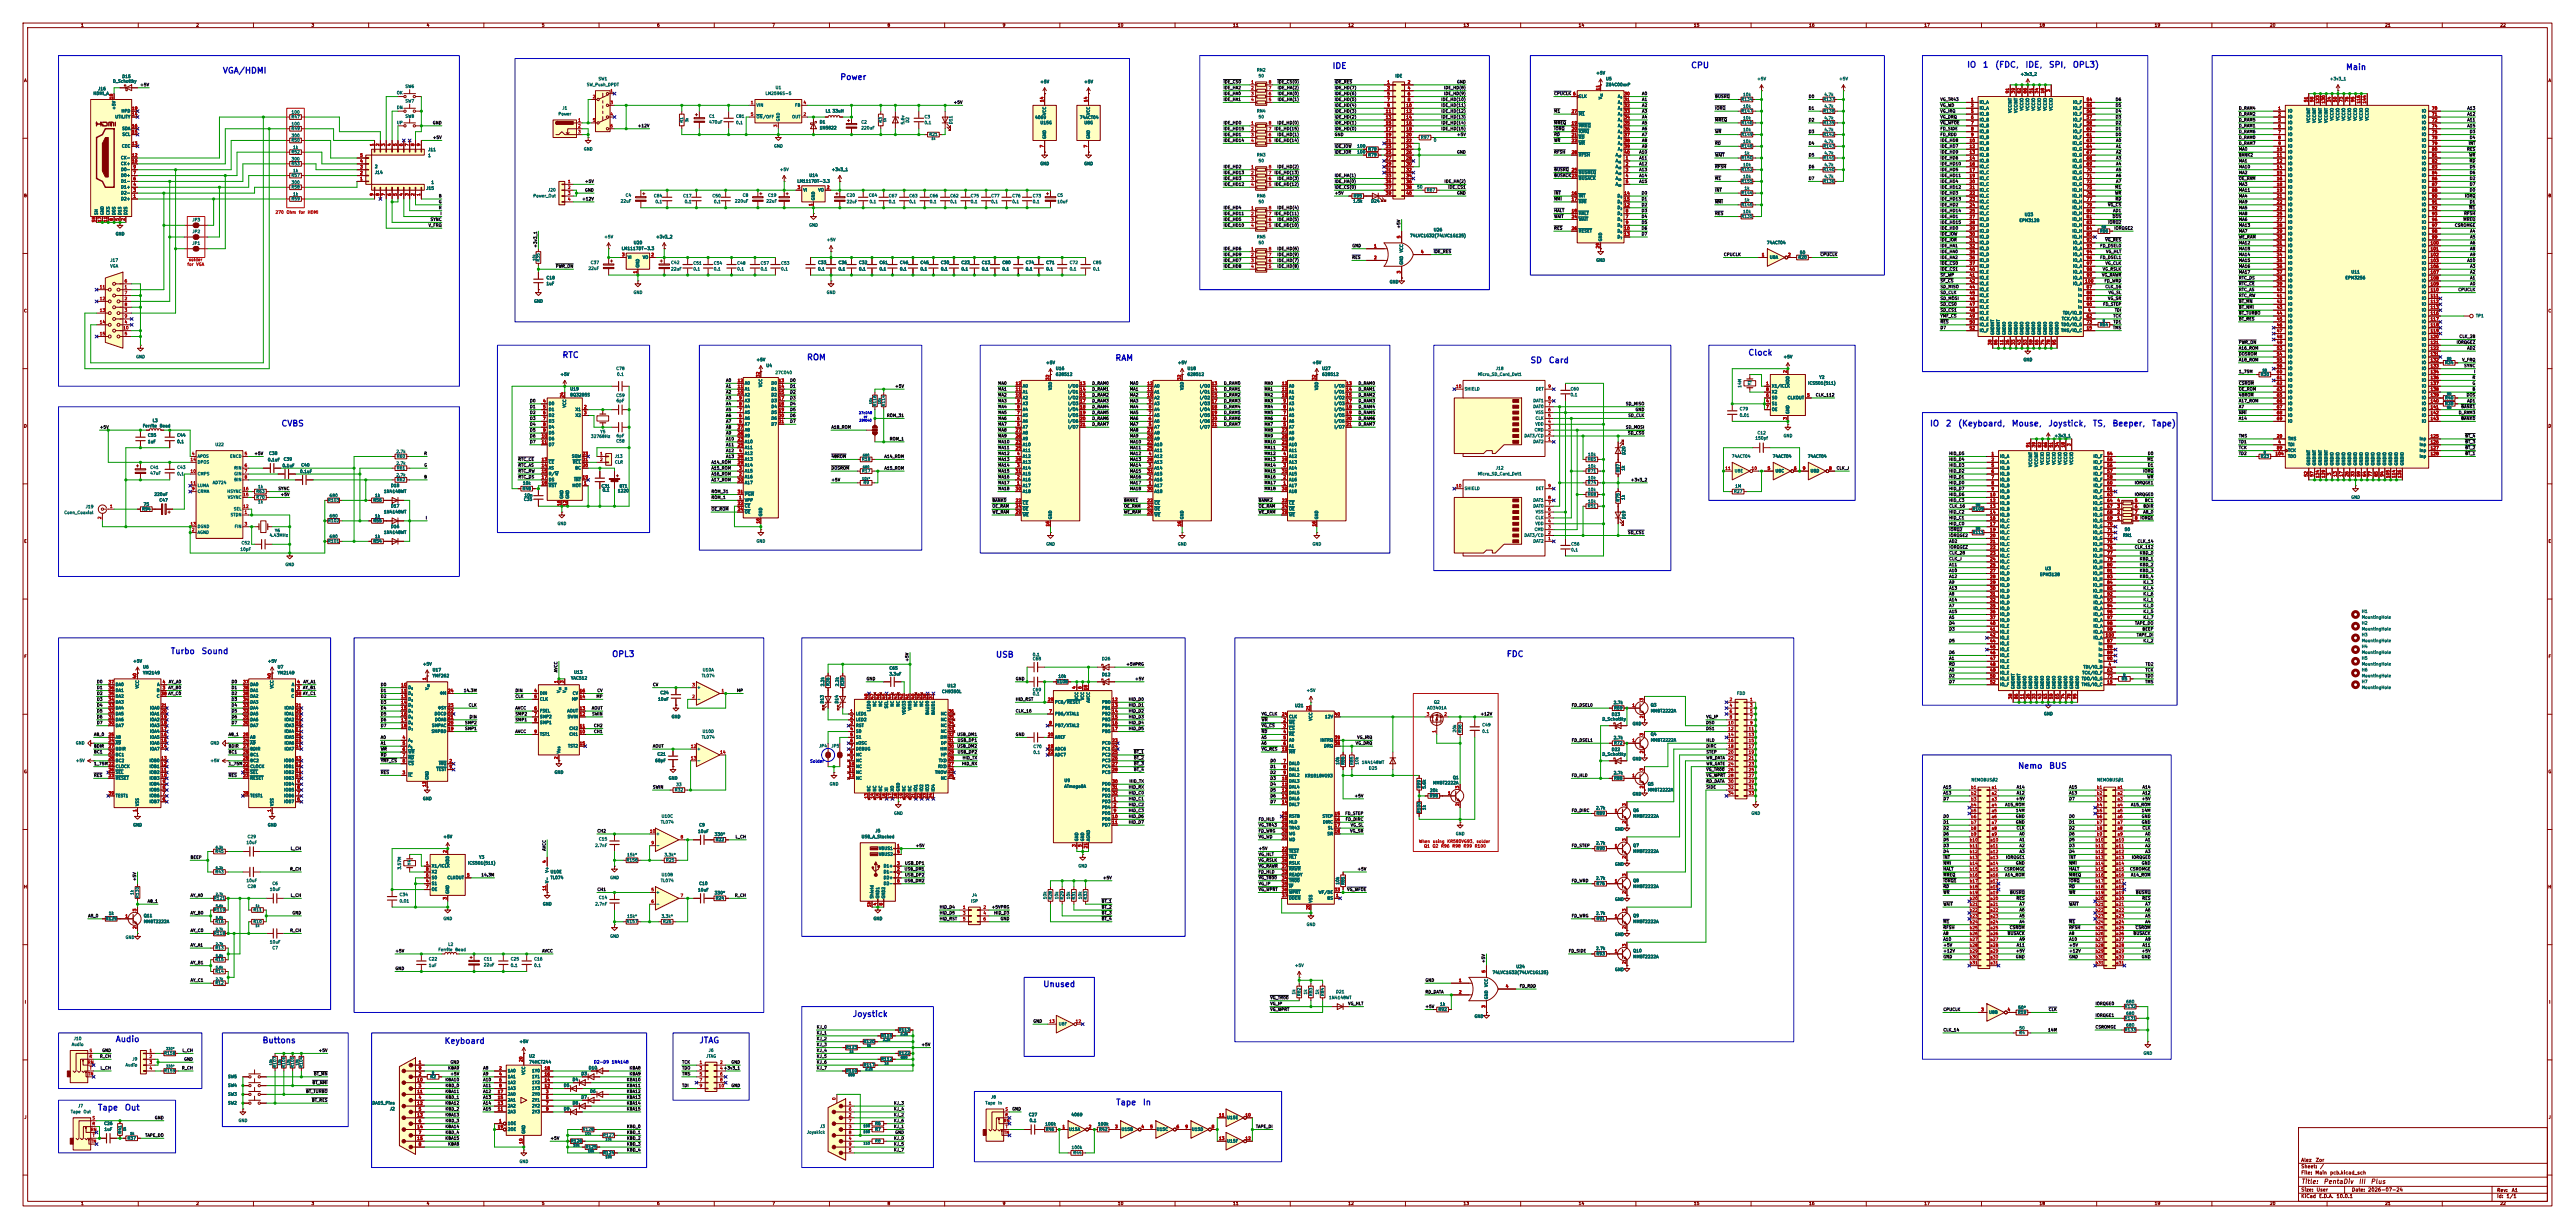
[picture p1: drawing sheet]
<svg xmlns="http://www.w3.org/2000/svg" width="1118mm" height="533mm" viewBox="0 0 1118 533" stroke-linecap="round" stroke-linejoin="round" font-family="sans-serif">
<defs><g id="words">
<g font-size="2.5" fill="#0000c2">
<text x="853.5" y="30">IO</text>
<text x="860.4" y="30">1</text>
<text x="865.7" y="30">(FDC,</text>
<text x="878.8" y="30">IDE,</text>
<text x="889" y="30">SPI,</text>
<text x="899.4" y="30">OPL3)</text>
<text x="96.5" y="32.5">VGA/HDMI</text>
<text x="364.5" y="35.3">Power</text>
<text x="578.1" y="30.5">IDE</text>
<text x="733.7" y="30.2">CPU</text>
<text x="1018" y="31">Main</text>
<text x="243.9" y="156">RTC</text>
<text x="758.6" y="154.9">Clock</text>
<text x="350" y="157">ROM</text>
<text x="483.9" y="157.2">RAM</text>
<text x="664" y="158.2">SD</text>
<text x="671.9" y="158.2">Card</text>
<text x="121.9" y="185.7">CVBS</text>
<text x="837.5" y="185.7">IO</text>
<text x="844.3" y="185.7">2</text>
<text x="849.6" y="185.7">(Keyboard,</text>
<text x="872.9" y="185.7">Mouse,</text>
<text x="888.8" y="185.7">Joystick,</text>
<text x="908.1" y="185.7">TS,</text>
<text x="916.6" y="185.7">Beeper,</text>
<text x="933.7" y="185.7">Tape)</text>
<text x="73.9" y="284.5">Turbo</text>
<text x="87.2" y="284.5">Sound</text>
<text x="265.4" y="285.8">OPL3</text>
<text x="432.1" y="286">USB</text>
<text x="653.7" y="285.8">FDC</text>
<text x="875.7" y="334.3">Nemo</text>
<text x="889.1" y="334.3">BUS</text>
<text x="452.6" y="429">Unused</text>
<text x="369.9" y="442">Joystick</text>
<text x="50" y="452.9">Audio</text>
<text x="113.7" y="453.4">Buttons</text>
<text x="192.7" y="453.6">Keyboard</text>
<text x="303.3" y="453.4">JTAG</text>
<text x="42.3" y="482.6">Tape</text>
<text x="53.9" y="482.6">Out</text>
<text x="484.2" y="480.3">Tape</text>
<text x="495.8" y="480.3">In</text>
</g>
<g font-size="2" fill="#840000">
<text x="998.6" y="514.3">Title:</text>
<text x="1008.3" y="514.3">PentaDiv</text>
<text x="1023.5" y="514.3">III</text>
<text x="1028.7" y="514.3">Plus</text>
</g>
<g font-size="1.5" fill="#840000">
<text x="998.6" y="507.4">Sheet:</text>
<text x="998.6" y="504.6">Alez</text>
<text x="1004.9" y="504.6">Zor</text>
<text x="1006.8" y="507.4">/</text>
<text x="998.6" y="510.1">File:</text>
<text x="1004.7" y="510.1">Main</text>
<text x="1011.1" y="510.1">pcb.kicad_sch</text>
<text x="998.6" y="520.3">KiCad</text>
<text x="998.6" y="517.5">Size:</text>
<text x="1005.3" y="517.5">User</text>
<text x="1006.3" y="520.3">E.D.A.</text>
<text x="1013.9" y="520.3">10.0.1</text>
<text x="1020.6" y="517.5">Date:</text>
<text x="1027.6" y="517.5">2026-07-24</text>
<text x="1083.6" y="517.7">Rev:</text>
<text x="1083.6" y="520.3">Id:</text>
<text x="1087.7" y="520.3">1/1</text>
<text x="1090" y="517.7">A1</text>
</g>
<g font-size="1.3" fill="#840000">
<text x="35" y="11.9">1</text>
<text x="85" y="11.9">2</text>
<text x="135" y="11.9">3</text>
<text x="185" y="11.9">4</text>
<text x="235" y="11.9">5</text>
<text x="285" y="11.9">6</text>
<text x="335" y="11.9">7</text>
<text x="385" y="11.9">8</text>
<text x="435" y="11.9">9</text>
<text x="485" y="11.9">10</text>
<text x="535" y="11.9">11</text>
<text x="585" y="11.9">12</text>
<text x="635" y="11.9">13</text>
<text x="685" y="11.9">14</text>
<text x="735" y="11.9">15</text>
<text x="785" y="11.9">16</text>
<text x="835" y="11.9">17</text>
<text x="885" y="11.9">18</text>
<text x="935" y="11.9">19</text>
<text x="985" y="11.9">20</text>
<text x="1035" y="11.9">21</text>
<text x="1085" y="11.9">22</text>
<text x="10.3" y="35.9">A</text>
<text x="1105.9" y="35.9">A</text>
<text x="10.3" y="85.9">B</text>
<text x="1105.9" y="85.9">B</text>
<text x="10.3" y="135.9">C</text>
<text x="1105.9" y="135.9">C</text>
<text x="10.3" y="185.9">D</text>
<text x="1105.9" y="185.9">D</text>
<text x="10.3" y="235.9">E</text>
<text x="1105.9" y="235.9">E</text>
<text x="10.3" y="285.9">F</text>
<text x="1105.9" y="285.9">F</text>
<text x="10.3" y="335.9">G</text>
<text x="1105.9" y="335.9">G</text>
<text x="10.2" y="385.9">H</text>
<text x="1105.8" y="385.9">H</text>
<text x="10.6" y="435.9">I</text>
<text x="1106.2" y="435.9">I</text>
<text x="10.4" y="485.9">J</text>
<text x="1106" y="485.9">J</text>
<text x="35" y="523.3">1</text>
<text x="85" y="523.3">2</text>
<text x="135" y="523.3">3</text>
<text x="185" y="523.3">4</text>
<text x="235" y="523.3">5</text>
<text x="285" y="523.3">6</text>
<text x="335" y="523.3">7</text>
<text x="385" y="523.3">8</text>
<text x="435" y="523.3">9</text>
<text x="485" y="523.3">10</text>
<text x="535" y="523.3">11</text>
<text x="585" y="523.3">12</text>
<text x="635" y="523.3">13</text>
<text x="685" y="523.3">14</text>
<text x="735" y="523.3">15</text>
<text x="785" y="523.3">16</text>
<text x="835" y="523.3">17</text>
<text x="885" y="523.3">18</text>
<text x="935" y="523.3">19</text>
<text x="985" y="523.3">20</text>
<text x="1035" y="523.3">21</text>
<text x="1085" y="523.3">22</text>
</g>
<g font-size="1.3" fill="#006464">
<text x="52.9" y="34.1">D15</text>
<text x="259.6" y="35.2">SW1</text>
<text x="545.4" y="31.3">RN2</text>
<text x="546.1" y="33.9">50</text>
<text x="605.4" y="33.9">IDE</text>
<text x="692.7" y="32.6">+5V</text>
<text x="696.8" y="35.2">U5</text>
<text x="762.5" y="35.2">+5V</text>
<text x="798.1" y="35.2">+5V</text>
<text x="876.8" y="33.1">+3v3_2</text>
<text x="1011.1" y="35.2">+3v3_1</text>
<text x="40.4" y="41.5">HDMI_A</text>
<text x="42.4" y="39.5">J16</text>
<text x="48.9" y="36.2">D_Schottky</text>
<text x="172.1" y="41.2">OK</text>
<text x="175.8" y="38.5">SW6</text>
<text x="254.5" y="37.7">SW_Push_DPDT</text>
<text x="332.1" y="41.5">LM2596S-5</text>
<text x="336.4" y="39">U1</text>
<text x="451.4" y="36.4">+5V</text>
<text x="470.4" y="36.4">+5V</text>
<text x="696.8" y="37.7">Z84C00xxP</text>
<text x="50.4" y="47.8" transform="rotate(-90 50.4 47.8)">+5V</text>
<text x="172.1" y="47.6">DN</text>
<text x="175.8" y="44.8">SW7</text>
<text x="243.9" y="47.9">J1</text>
<text x="328.2" y="46.6">VIN</text>
<text x="344.9" y="46.6">FB</text>
<text x="685" y="42.8">CLK</text>
<text x="695.6" y="43.3" transform="rotate(-90 695.6 43.3)">V</text>
<text x="702" y="42.8">A</text>
<text x="702" y="45.3">A</text>
<text x="702" y="47.9">A</text>
<text x="755.6" y="44">R134</text>
<text x="756.4" y="42">10k</text>
<text x="756.4" y="47.1">10k</text>
<text x="791.2" y="44">R137</text>
<text x="791.6" y="42">4.7k</text>
<text x="791.6" y="47.1">4.7k</text>
<text x="859" y="45.3">IO_A</text>
<text x="859" y="47.9">IO_A</text>
<text x="899.5" y="45.3">IO_F</text>
<text x="899.5" y="47.9">IO_F</text>
<text x="49.8" y="51.7">UTILITY</text>
<text x="52.6" y="49.1">HPD</text>
<text x="126.3" y="51.7">R47</text>
<text x="126.4" y="49.6">100</text>
<text x="175.8" y="51.4">SW8</text>
<text x="242.2" y="50.4">Power</text>
<text x="296.8" y="53.4" transform="rotate(-90 296.8 53.4)">R1</text>
<text x="307.6" y="51.4">C1</text>
<text x="307.6" y="53.9">470uF</text>
<text x="319.3" y="51.4">C81</text>
<text x="328.2" y="51.7">ON/OFF</text>
<text x="338.7" y="52.8" transform="rotate(-90 338.7 52.8)">GND</text>
<text x="343.6" y="51.7">OUT</text>
<text x="355.6" y="53.9">D1</text>
<text x="358.2" y="49.1">L1</text>
<text x="361.2" y="49.1">33uH</text>
<text x="373.6" y="53.9">C2</text>
<text x="383.1" y="53.4" transform="rotate(-90 383.1 53.4)">R3</text>
<text x="394.8" y="53.4" transform="rotate(-90 394.8 53.4)">D2</text>
<text x="401.1" y="51.7">C3</text>
<text x="449.1" y="51.9">4069</text>
<text x="454.3" y="50.1" transform="rotate(-90 454.3 50.1)">VCC</text>
<text x="468.5" y="51.9">74ACT04</text>
<text x="473.3" y="50.1" transform="rotate(-90 473.3 50.1)">VCC</text>
<text x="545.4" y="49.1">RN4</text>
<text x="546.1" y="51.7">50</text>
<text x="685" y="50.4">M1</text>
<text x="702" y="50.4">A</text>
<text x="702" y="52.9">A</text>
<text x="755.6" y="49.1">R147</text>
<text x="756.4" y="52.2">10k</text>
<text x="791.2" y="49.1">R138</text>
<text x="791.6" y="52.2">4.7k</text>
<text x="859" y="50.4">IO_B</text>
<text x="859" y="52.9">IO_B</text>
<text x="873.4" y="49.2" transform="rotate(-90 873.4 49.2)">VCCINT</text>
<text x="875.9" y="49.2" transform="rotate(-90 875.9 49.2)">VCCINT</text>
<text x="878.4" y="48.2" transform="rotate(-90 878.4 48.2)">VCCIO</text>
<text x="881" y="48.2" transform="rotate(-90 881 48.2)">VCCIO</text>
<text x="883.5" y="48.2" transform="rotate(-90 883.5 48.2)">VCCIO</text>
<text x="886.1" y="48.2" transform="rotate(-90 886.1 48.2)">VCCIO</text>
<text x="888.6" y="48.2" transform="rotate(-90 888.6 48.2)">VCCIO</text>
<text x="891.1" y="48.2" transform="rotate(-90 891.1 48.2)">VCCIO</text>
<text x="899.5" y="50.4">IO_F</text>
<text x="899.5" y="52.9">IO_F</text>
<text x="992.9" y="49.1">IO</text>
<text x="992.9" y="51.7">IO</text>
<text x="992.9" y="49.1">IO</text>
<text x="992.9" y="51.7">IO</text>
<text x="1002.9" y="53.5" transform="rotate(-90 1002.9 53.5)">VCCINT</text>
<text x="1005.4" y="53.5" transform="rotate(-90 1005.4 53.5)">VCCINT</text>
<text x="1008" y="53.5" transform="rotate(-90 1008 53.5)">VCCINT</text>
<text x="1010.5" y="53.5" transform="rotate(-90 1010.5 53.5)">VCCINT</text>
<text x="1013.1" y="52.5" transform="rotate(-90 1013.1 52.5)">VCCIO</text>
<text x="1015.6" y="52.5" transform="rotate(-90 1015.6 52.5)">VCCIO</text>
<text x="1018.1" y="52.5" transform="rotate(-90 1018.1 52.5)">VCCIO</text>
<text x="1020.7" y="52.5" transform="rotate(-90 1020.7 52.5)">VCCIO</text>
<text x="1023.2" y="52.5" transform="rotate(-90 1023.2 52.5)">VCCIO</text>
<text x="1025.8" y="52.5" transform="rotate(-90 1025.8 52.5)">VCCIO</text>
<text x="1028.3" y="52.5" transform="rotate(-90 1028.3 52.5)">VCCIO</text>
<text x="1050.9" y="49.1">IO</text>
<text x="1050.9" y="51.7">IO</text>
<text x="1050.9" y="49.1">IO</text>
<text x="1050.9" y="51.7">IO</text>
<text x="52.9" y="56.7">SDA</text>
<text x="52.9" y="59.3">SCL</text>
<text x="126.3" y="56.7">R49</text>
<text x="126.4" y="54.7">100</text>
<text x="126.4" y="59.8">300</text>
<text x="172.1" y="54.2">UP</text>
<text x="319.3" y="54.2">0.1</text>
<text x="355.6" y="56.4">1N5822</text>
<text x="373.6" y="56.5">220uF</text>
<text x="392.8" y="54.2" transform="rotate(-90 392.8 54.2)">5.6v</text>
<text x="401.1" y="54.2">0.1</text>
<text x="403.2" y="59.3">R21</text>
<text x="413.6" y="54" transform="rotate(-90 413.6 54)">D11</text>
<text x="451.4" y="54.2">U15G</text>
<text x="470.4" y="54.2">U8G</text>
<text x="685" y="55.5">MREQ</text>
<text x="685" y="58">IORQ</text>
<text x="702" y="55.5">A</text>
<text x="702" y="58">A</text>
<text x="755.6" y="59.3">R149</text>
<text x="755.6" y="54.2">R146</text>
<text x="756.4" y="57.3">10k</text>
<text x="791.2" y="59.3">R142</text>
<text x="791.2" y="54.2">R139</text>
<text x="791.6" y="57.3">4.7k</text>
<text x="859" y="55.5">IO_B</text>
<text x="859" y="58">IO_B</text>
<text x="899.5" y="55.5">IO_F</text>
<text x="899.5" y="58">IO_F</text>
<text x="992.9" y="54.2">IO</text>
<text x="992.9" y="56.7">IO</text>
<text x="992.9" y="59.3">IO</text>
<text x="992.9" y="54.2">IO</text>
<text x="992.9" y="56.7">IO</text>
<text x="992.9" y="59.3">IO</text>
<text x="1050.9" y="54.2">IO</text>
<text x="1050.9" y="56.7">IO</text>
<text x="1050.9" y="59.3">IO</text>
<text x="1050.9" y="54.2">IO</text>
<text x="1050.9" y="56.7">IO</text>
<text x="1050.9" y="59.3">IO</text>
<text x="52.7" y="64.4">CEC</text>
<text x="126.3" y="61.8">R50</text>
<text x="127" y="64.9">1k</text>
<text x="185.7" y="65.9">J11</text>
<text x="253.2" y="65.6">GND</text>
<text x="335.8" y="64.4">GND</text>
<text x="454.3" y="60.5" transform="rotate(-90 454.3 60.5)">GND</text>
<text x="473.3" y="60.5" transform="rotate(-90 473.3 60.5)">GND</text>
<text x="588.9" y="64.4">100</text>
<text x="593.7" y="65.6">R78</text>
<text x="616.5" y="60.6">R97</text>
<text x="622.1" y="61.8">0</text>
<text x="685" y="60.6">RD</text>
<text x="685" y="63.1">WR</text>
<text x="702" y="60.6">A</text>
<text x="702" y="63.1">A</text>
<text x="702" y="65.6">A</text>
<text x="755.6" y="64.4">R148</text>
<text x="756.4" y="62.3">10k</text>
<text x="791.2" y="64.4">R143</text>
<text x="791.6" y="62.3">4.7k</text>
<text x="859" y="60.6">IO_B</text>
<text x="859" y="63.1">IO_B</text>
<text x="859" y="65.6">IO_B</text>
<text x="899.4" y="63.1">IO_G</text>
<text x="899.4" y="65.6">IO_G</text>
<text x="899.5" y="60.6">IO_F</text>
<text x="992.9" y="61.8">IO</text>
<text x="992.9" y="64.4">IO</text>
<text x="992.9" y="61.8">IO</text>
<text x="992.9" y="64.4">IO</text>
<text x="1050.9" y="61.8">IO</text>
<text x="1050.9" y="64.4">IO</text>
<text x="1050.9" y="61.8">IO</text>
<text x="1050.9" y="64.4">IO</text>
<text x="52.3" y="72">CK+</text>
<text x="52.3" y="69.4">CK-</text>
<text x="126.3" y="72">R53</text>
<text x="126.3" y="66.9">R52</text>
<text x="126.4" y="70">300</text>
<text x="185.7" y="68.4">1</text>
<text x="451.4" y="72">GND</text>
<text x="470.4" y="72">GND</text>
<text x="545.4" y="68.2">RN3</text>
<text x="546.1" y="70.7">50</text>
<text x="588.9" y="66.9">100</text>
<text x="593.7" y="68.2">R79</text>
<text x="685" y="68.2">RFSH</text>
<text x="701.1" y="70.7">A</text>
<text x="701.1" y="68.2">A</text>
<text x="755.6" y="69.4">R150</text>
<text x="757" y="67.4">1k</text>
<text x="791.2" y="69.4">R141</text>
<text x="791.6" y="67.4">4.7k</text>
<text x="859" y="68.2">IO_B</text>
<text x="859" y="70.7">IO_B</text>
<text x="899.4" y="68.2">IO_G</text>
<text x="899.4" y="70.7">IO_G</text>
<text x="992.9" y="66.9">IO</text>
<text x="992.9" y="69.4">IO</text>
<text x="992.9" y="72">IO</text>
<text x="992.9" y="66.9">IO</text>
<text x="992.9" y="69.4">IO</text>
<text x="992.9" y="72">IO</text>
<text x="1050.9" y="66.9">IO</text>
<text x="1050.9" y="69.4">IO</text>
<text x="1050.9" y="72">IO</text>
<text x="1050.9" y="66.9">IO</text>
<text x="1050.9" y="69.4">IO</text>
<text x="1050.9" y="72">IO</text>
<text x="52.4" y="77.1">D0+</text>
<text x="52.4" y="74.5">D0-</text>
<text x="126.3" y="77.1">R57</text>
<text x="127" y="75">1k</text>
<text x="162.6" y="73.3">2</text>
<text x="162.6" y="75.8">J14</text>
<text x="338.3" y="74.5">+5V</text>
<text x="351.1" y="77.1">U14</text>
<text x="360.8" y="74.5">+3v3_1</text>
<text x="685" y="75.8">BUSREQ</text>
<text x="701.1" y="73.3">A</text>
<text x="701.1" y="75.8">A</text>
<text x="755.6" y="74.5">R152</text>
<text x="756.4" y="77.6">10k</text>
<text x="756.4" y="72.5">10k</text>
<text x="791.2" y="74.5">R140</text>
<text x="791.6" y="72.5">4.7k</text>
<text x="791.6" y="77.6">4.7k</text>
<text x="859" y="73.3">IO_C</text>
<text x="859" y="75.8">IO_C</text>
<text x="899.4" y="73.3">IO_G</text>
<text x="899.4" y="75.8">IO_G</text>
<text x="992.9" y="74.5">IO</text>
<text x="992.9" y="77.1">IO</text>
<text x="992.9" y="74.5">IO</text>
<text x="992.9" y="77.1">IO</text>
<text x="1050.9" y="74.5">IO</text>
<text x="1050.9" y="77.1">IO</text>
<text x="1050.9" y="74.5">IO</text>
<text x="1050.9" y="77.1">IO</text>
<text x="52.4" y="82.1">D1+</text>
<text x="52.4" y="79.6">D1-</text>
<text x="126.3" y="82.1">R58</text>
<text x="126.4" y="80.1">300</text>
<text x="184.9" y="82.7">J15</text>
<text x="187" y="80.1">1</text>
<text x="237.7" y="83.4">J20</text>
<text x="345.9" y="79.6">LM1117DT-3.3</text>
<text x="348.5" y="83.4">VI</text>
<text x="355" y="83.4">VO</text>
<text x="614.9" y="82.1">50</text>
<text x="619.1" y="83.4">R67</text>
<text x="685" y="78.3">BUSACK</text>
<text x="701.1" y="78.3">A</text>
<text x="701.1" y="80.9">A</text>
<text x="755.6" y="79.6">R151</text>
<text x="757" y="82.7">1k</text>
<text x="791.2" y="79.6">R136</text>
<text x="859" y="78.3">IO_C</text>
<text x="859" y="80.9">IO_C</text>
<text x="859" y="83.4">IO_C</text>
<text x="899.3" y="83.4">IO_H</text>
<text x="899.4" y="78.3">IO_G</text>
<text x="899.4" y="80.9">IO_G</text>
<text x="992.9" y="79.6">IO</text>
<text x="992.9" y="82.1">IO</text>
<text x="992.9" y="79.6">IO</text>
<text x="992.9" y="82.1">IO</text>
<text x="1050.9" y="79.6">IO</text>
<text x="1050.9" y="82.1">IO</text>
<text x="1050.9" y="79.6">IO</text>
<text x="1050.9" y="82.1">IO</text>
<text x="52.4" y="87.2">D2+</text>
<text x="52.4" y="84.7">D2-</text>
<text x="126.3" y="87.2">R59</text>
<text x="127" y="85.2">1k</text>
<text x="231.3" y="86">Power_Out</text>
<text x="269.2" y="88.2">22uF</text>
<text x="271.4" y="85.7">C4</text>
<text x="283.6" y="86">C84</text>
<text x="284.3" y="88.5">0.1</text>
<text x="296.3" y="86">C17</text>
<text x="297" y="88.5">0.1</text>
<text x="309" y="86">C50</text>
<text x="309.7" y="88.5">0.1</text>
<text x="318.8" y="88.2">220uF</text>
<text x="322.2" y="85.7">C8</text>
<text x="332.4" y="88.2">22uF</text>
<text x="333.2" y="85.7">C19</text>
<text x="353.9" y="87.1" transform="rotate(-90 353.9 87.1)">GND</text>
<text x="367.3" y="85.7">C20</text>
<text x="367.3" y="88.5">22uF</text>
<text x="376.9" y="85.7">C64</text>
<text x="377.2" y="88.5">0.1</text>
<text x="385.6" y="86">C67</text>
<text x="385.6" y="88.5">0.1</text>
<text x="394.5" y="86">C63</text>
<text x="394.5" y="88.5">0.1</text>
<text x="403.4" y="86">C66</text>
<text x="403.4" y="88.5">0.1</text>
<text x="412.3" y="86">C62</text>
<text x="412.3" y="88.5">0.1</text>
<text x="421.1" y="86">C75</text>
<text x="421.1" y="88.5">0.1</text>
<text x="430" y="86">C77</text>
<text x="430" y="88.5">0.1</text>
<text x="439.2" y="86">C76</text>
<text x="439.2" y="88.5">0.1</text>
<text x="448.1" y="86">C73</text>
<text x="448.1" y="88.5">0.1</text>
<text x="458.7" y="85.7">C5</text>
<text x="458.7" y="88.5">10uF</text>
<text x="545.4" y="86">RN6</text>
<text x="546.1" y="88.5">50</text>
<text x="587.2" y="88.2">1.5k</text>
<text x="587.3" y="86">R95</text>
<text x="595" y="88.2">D24</text>
<text x="685" y="86">INT</text>
<text x="685" y="88.5">NMI</text>
<text x="701.9" y="86">D</text>
<text x="701.9" y="88.5">D</text>
<text x="755.6" y="89.8">R145</text>
<text x="755.6" y="84.7">R144</text>
<text x="757" y="87.7">1k</text>
<text x="859" y="86">IO_C</text>
<text x="859" y="88.5">IO_C</text>
<text x="899.3" y="86">IO_H</text>
<text x="899.3" y="88.5">IO_H</text>
<text x="992.9" y="84.7">IO</text>
<text x="992.9" y="87.2">IO</text>
<text x="992.9" y="89.8">IO</text>
<text x="992.9" y="84.7">IO</text>
<text x="992.9" y="87.2">IO</text>
<text x="992.9" y="89.8">IO</text>
<text x="1050.9" y="84.7">IO</text>
<text x="1050.9" y="87.2">IO</text>
<text x="1050.9" y="89.8">IO</text>
<text x="1050.9" y="84.7">IO</text>
<text x="1050.9" y="87.2">IO</text>
<text x="1050.9" y="89.8">IO</text>
<text x="42.8" y="93.5" transform="rotate(-90 42.8 93.5)">SH</text>
<text x="45.3" y="93.5" transform="rotate(-90 45.3 93.5)">GND</text>
<text x="47.9" y="93.5" transform="rotate(-90 47.9 93.5)">CKS</text>
<text x="50.4" y="93.5" transform="rotate(-90 50.4 93.5)">D0S</text>
<text x="52.9" y="93.5" transform="rotate(-90 52.9 93.5)">D1S</text>
<text x="55.5" y="93.5" transform="rotate(-90 55.5 93.5)">D2S</text>
<text x="685" y="93.6">HALT</text>
<text x="701.9" y="93.6">D</text>
<text x="701.9" y="91">D</text>
<text x="755.6" y="94.8">R135</text>
<text x="756.4" y="92.8">10k</text>
<text x="859" y="91">IO_C</text>
<text x="859" y="93.6">IO_C</text>
<text x="878.6" y="94.1">U23</text>
<text x="899.3" y="91">IO_H</text>
<text x="899.3" y="93.6">IO_H</text>
<text x="992.9" y="92.3">IO</text>
<text x="992.9" y="94.8">IO</text>
<text x="992.9" y="92.3">IO</text>
<text x="992.9" y="94.8">IO</text>
<text x="1050.9" y="92.3">IO</text>
<text x="1050.9" y="94.8">IO</text>
<text x="1050.9" y="92.3">IO</text>
<text x="1050.9" y="94.8">IO</text>
<text x="83.3" y="101.4">JP2</text>
<text x="83.3" y="96.4">JP3</text>
<text x="351" y="98.7">GND</text>
<text x="622.1" y="100.7">U26</text>
<text x="685" y="96.1">WAIT</text>
<text x="685" y="101.2">RESET</text>
<text x="701.9" y="96.1">D</text>
<text x="701.9" y="98.7">D</text>
<text x="701.9" y="101.2">D</text>
<text x="859" y="96.1">IO_D</text>
<text x="859" y="98.7">IO_D</text>
<text x="859" y="101.2">IO_D</text>
<text x="876.3" y="96.6">EPM3128</text>
<text x="899.3" y="96.1">IO_H</text>
<text x="899.3" y="98.7">IO_H</text>
<text x="899.3" y="101.2">IO_H</text>
<text x="911.2" y="101.2">R66</text>
<text x="992.9" y="97.4">IO</text>
<text x="992.9" y="99.9">IO</text>
<text x="992.9" y="97.4">IO</text>
<text x="992.9" y="99.9">IO</text>
<text x="1050.9" y="97.4">IO</text>
<text x="1050.9" y="99.9">IO</text>
<text x="1050.9" y="97.4">IO</text>
<text x="1050.9" y="99.9">IO</text>
<text x="50" y="102.5">GND</text>
<text x="83.3" y="106.5">JP1</text>
<text x="262.1" y="103.7">+5V</text>
<text x="274.9" y="106.3">U20</text>
<text x="284.6" y="103.7">+3v3_2</text>
<text x="358.6" y="105">+5V</text>
<text x="545.4" y="103.7">RN5</text>
<text x="546.1" y="106.3">50</text>
<text x="611.8" y="103.2">74LVC1G32(74LVC1G125)</text>
<text x="695.6" y="104.9" transform="rotate(-90 695.6 104.9)">GND</text>
<text x="701.9" y="103.7">D</text>
<text x="766.7" y="106.3">74ACT04</text>
<text x="859" y="103.7">IO_D</text>
<text x="859" y="106.3">IO_D</text>
<text x="899.3" y="103.7">IO_H</text>
<text x="899.5" y="106.3">IO_A</text>
<text x="992.9" y="102.5">IO</text>
<text x="992.9" y="105">IO</text>
<text x="992.9" y="107.5">IO</text>
<text x="992.9" y="102.5">IO</text>
<text x="992.9" y="105">IO</text>
<text x="992.9" y="107.5">IO</text>
<text x="1050.9" y="102.5">IO</text>
<text x="1050.9" y="105">IO</text>
<text x="1050.9" y="107.5">IO</text>
<text x="1050.9" y="102.5">IO</text>
<text x="1050.9" y="105">IO</text>
<text x="1050.9" y="107.5">IO</text>
<text x="47.7" y="113.9">J17</text>
<text x="234.5" y="113.7" transform="rotate(-90 234.5 113.7)">R35</text>
<text x="269.7" y="108.8">LM1117DT-3.3</text>
<text x="272.3" y="112.6">VI</text>
<text x="278.8" y="112.6">VO</text>
<text x="609.2" y="109.7" transform="rotate(-90 609.2 109.7)">VCC</text>
<text x="692.7" y="113.9">GND</text>
<text x="768" y="112.6">U8A</text>
<text x="780.4" y="112.6">R20</text>
<text x="781" y="110.6">50</text>
<text x="859" y="108.8">IO_D</text>
<text x="859" y="111.4">IO_D</text>
<text x="859" y="113.9">IO_D</text>
<text x="899.5" y="108.8">IO_A</text>
<text x="899.5" y="111.4">IO_A</text>
<text x="899.5" y="113.9">IO_A</text>
<text x="992.9" y="110.1">IO</text>
<text x="992.9" y="112.6">IO</text>
<text x="992.9" y="110.1">IO</text>
<text x="992.9" y="112.6">IO</text>
<text x="1050.9" y="110.1">IO</text>
<text x="1050.9" y="112.6">IO</text>
<text x="1050.9" y="110.1">IO</text>
<text x="1050.9" y="112.6">IO</text>
<text x="47.7" y="116.4">VGA</text>
<text x="255.2" y="117.4">22uF</text>
<text x="256.2" y="114.9">C37</text>
<text x="277.7" y="116.3" transform="rotate(-90 277.7 116.3)">GND</text>
<text x="291.1" y="114.9">C42</text>
<text x="291.1" y="117.7">22uF</text>
<text x="300.7" y="115.2">C51</text>
<text x="300.7" y="117.7">0.1</text>
<text x="309.6" y="115.2">C54</text>
<text x="309.6" y="117.7">0.1</text>
<text x="319.8" y="115.2">C48</text>
<text x="319.8" y="117.7">0.1</text>
<text x="330" y="115.2">C57</text>
<text x="330" y="117.7">0.1</text>
<text x="338.8" y="115.2">C53</text>
<text x="338.8" y="117.7">0.1</text>
<text x="354.8" y="114.9">C33</text>
<text x="354.8" y="117.7">0.1</text>
<text x="363.7" y="114.9">C36</text>
<text x="363.7" y="117.7">0.1</text>
<text x="372.6" y="114.9">C32</text>
<text x="372.6" y="117.7">0.1</text>
<text x="381.5" y="114.9">C61</text>
<text x="381.5" y="117.7">0.1</text>
<text x="390.4" y="114.9">C46</text>
<text x="390.4" y="117.7">0.1</text>
<text x="399.3" y="114.9">C45</text>
<text x="399.3" y="117.7">0.1</text>
<text x="408.2" y="114.9">C30</text>
<text x="408.2" y="117.7">0.1</text>
<text x="417.1" y="114.9">C23</text>
<text x="417.1" y="117.7">0.1</text>
<text x="426" y="114.9">C13</text>
<text x="426" y="117.7">0.1</text>
<text x="434.9" y="114.9">C80</text>
<text x="434.9" y="117.7">0.1</text>
<text x="445" y="114.9">C74</text>
<text x="445" y="117.7">0.1</text>
<text x="453.9" y="114.9">C71</text>
<text x="453.9" y="117.7">0.1</text>
<text x="464.1" y="114.9">C72</text>
<text x="464.1" y="117.7">0.1</text>
<text x="474.2" y="114.9">C85</text>
<text x="474.2" y="117.7">0.1</text>
<text x="609.2" y="115.1" transform="rotate(-90 609.2 115.1)">GND</text>
<text x="859" y="116.4">IO_D</text>
<text x="859" y="119">IO_E</text>
<text x="899.5" y="116.4">IO_A</text>
<text x="899.5" y="119">IO_A</text>
<text x="992.9" y="115.2">IO</text>
<text x="992.9" y="117.7">IO</text>
<text x="992.9" y="115.2">IO</text>
<text x="992.9" y="117.7">IO</text>
<text x="1020.3" y="119">U11</text>
<text x="1050.9" y="115.2">IO</text>
<text x="1050.9" y="117.7">IO</text>
<text x="1050.9" y="115.2">IO</text>
<text x="1050.9" y="117.7">IO</text>
<text x="237" y="124.1">1uF</text>
<text x="237" y="121.5">C18</text>
<text x="603" y="123.3">GND</text>
<text x="859" y="121.5">IO_E</text>
<text x="859" y="124.1">IO_E</text>
<text x="899.5" y="121.5">IO_A</text>
<text x="899.5" y="124.1">IO_A</text>
<text x="992.9" y="120.2">IO</text>
<text x="992.9" y="122.8">IO</text>
<text x="992.9" y="125.3">IO</text>
<text x="992.9" y="120.2">IO</text>
<text x="992.9" y="122.8">IO</text>
<text x="992.9" y="125.3">IO</text>
<text x="1017.8" y="121.5">EPM3256</text>
<text x="1050.9" y="120.2">IO</text>
<text x="1050.9" y="122.8">IO</text>
<text x="1050.9" y="125.3">IO</text>
<text x="1050.9" y="120.2">IO</text>
<text x="1050.9" y="122.8">IO</text>
<text x="1050.9" y="125.3">IO</text>
<text x="231.6" y="131.7">GND</text>
<text x="274.8" y="127.9">GND</text>
<text x="358.6" y="127.9">GND</text>
<text x="859" y="126.6">IO_E</text>
<text x="859" y="129.1">IO_E</text>
<text x="859" y="131.7">IO_E</text>
<text x="901.8" y="126.6">In</text>
<text x="901.8" y="129.1">In</text>
<text x="901.8" y="131.7">In</text>
<text x="992.9" y="127.9">IO</text>
<text x="992.9" y="130.4">IO</text>
<text x="992.9" y="127.9">IO</text>
<text x="992.9" y="130.4">IO</text>
<text x="1050.9" y="127.9">IO</text>
<text x="1050.9" y="130.4">IO</text>
<text x="1050.9" y="127.9">IO</text>
<text x="1050.9" y="130.4">IO</text>
<text x="859" y="134.2">IO_E</text>
<text x="859" y="136.8">IO_E</text>
<text x="895.2" y="136.8">TDI/IO_B</text>
<text x="901.8" y="134.2">In</text>
<text x="992.9" y="132.9">IO</text>
<text x="992.9" y="135.5">IO</text>
<text x="992.9" y="132.9">IO</text>
<text x="992.9" y="135.5">IO</text>
<text x="1050.9" y="132.9">IO</text>
<text x="1050.9" y="135.5">IO</text>
<text x="1050.9" y="132.9">IO</text>
<text x="1050.9" y="135.5">IO</text>
<text x="859" y="139.3">IO_E</text>
<text x="859" y="141.8">IO_E</text>
<text x="894.5" y="141.8">TDO/IO_G</text>
<text x="894.7" y="139.3">TCK/IO_F</text>
<text x="911.2" y="141.8">R64</text>
<text x="992.9" y="138">IO</text>
<text x="992.9" y="140.6">IO</text>
<text x="992.9" y="143.1">IO</text>
<text x="992.9" y="138">IO</text>
<text x="992.9" y="140.6">IO</text>
<text x="992.9" y="143.1">IO</text>
<text x="1050.9" y="138">IO</text>
<text x="1050.9" y="140.6">IO</text>
<text x="1050.9" y="143.1">IO</text>
<text x="1050.9" y="138">IO</text>
<text x="1050.9" y="140.6">IO</text>
<text x="1050.9" y="143.1">IO</text>
<text x="1074.4" y="138">TP1</text>
<text x="859" y="144.4">IO_F</text>
<text x="865.7" y="145.5" transform="rotate(-90 865.7 145.5)">GNDINT</text>
<text x="868.3" y="145.5" transform="rotate(-90 868.3 145.5)">GNDINT</text>
<text x="870.8" y="145.5" transform="rotate(-90 870.8 145.5)">GNDIO</text>
<text x="873.4" y="145.5" transform="rotate(-90 873.4 145.5)">GNDIO</text>
<text x="875.9" y="145.5" transform="rotate(-90 875.9 145.5)">GNDIO</text>
<text x="878.4" y="145.5" transform="rotate(-90 878.4 145.5)">GNDIO</text>
<text x="881" y="145.5" transform="rotate(-90 881 145.5)">GNDIO</text>
<text x="883.5" y="145.5" transform="rotate(-90 883.5 145.5)">GNDIO</text>
<text x="886.1" y="145.5" transform="rotate(-90 886.1 145.5)">GNDIO</text>
<text x="888.6" y="145.5" transform="rotate(-90 888.6 145.5)">GNDIO</text>
<text x="891.1" y="145.5" transform="rotate(-90 891.1 145.5)">GNDIO</text>
<text x="893.7" y="145.5" transform="rotate(-90 893.7 145.5)">GNDIO</text>
<text x="894.4" y="144.4">TMS/IO_C</text>
<text x="992.9" y="145.6">IO</text>
<text x="992.9" y="148.2">IO</text>
<text x="992.9" y="145.6">IO</text>
<text x="992.9" y="148.2">IO</text>
<text x="1050.9" y="145.6">IO</text>
<text x="1050.9" y="148.2">IO</text>
<text x="1050.9" y="145.6">IO</text>
<text x="1050.9" y="148.2">IO</text>
<text x="58.9" y="155.8">GND</text>
<text x="773.9" y="155.8">+5V</text>
<text x="992.9" y="150.7">IO</text>
<text x="992.9" y="153.3">IO</text>
<text x="992.9" y="155.8">IO</text>
<text x="992.9" y="150.7">IO</text>
<text x="992.9" y="153.3">IO</text>
<text x="992.9" y="155.8">IO</text>
<text x="1050.9" y="150.7">IO</text>
<text x="1050.9" y="153.3">IO</text>
<text x="1050.9" y="155.8">IO</text>
<text x="1050.9" y="150.7">IO</text>
<text x="1050.9" y="153.3">IO</text>
<text x="1050.9" y="155.8">IO</text>
<text x="267.3" y="160.9">C78</text>
<text x="328.2" y="157.1">+5V</text>
<text x="332.4" y="159.6">U4</text>
<text x="453.9" y="158.3">+5V</text>
<text x="458.1" y="160.9">U16</text>
<text x="511" y="158.3">+5V</text>
<text x="515.2" y="160.9">U18</text>
<text x="569.5" y="158.3">+5V</text>
<text x="573.7" y="160.9">U27</text>
<text x="649.1" y="160.9">J18</text>
<text x="878.1" y="157.1">GND</text>
<text x="992.9" y="158.3">IO</text>
<text x="992.9" y="160.9">IO</text>
<text x="992.9" y="158.3">IO</text>
<text x="992.9" y="160.9">IO</text>
<text x="1050.9" y="158.3">IO</text>
<text x="1050.9" y="160.9">IO</text>
<text x="1050.9" y="158.3">IO</text>
<text x="1050.9" y="160.9">IO</text>
<text x="1061" y="158.3">R34</text>
<text x="243.1" y="163.4">+5V</text>
<text x="267.6" y="163.4">0.1</text>
<text x="323.1" y="167.2">A0</text>
<text x="334.6" y="167.2">D0</text>
<text x="458.1" y="163.4">628512</text>
<text x="515.2" y="163.4">628512</text>
<text x="573.7" y="163.4">628512</text>
<text x="641.2" y="163.4">Micro_SD_Card_Det1</text>
<text x="760.3" y="167.4" transform="rotate(-90 760.3 167.4)">Y1</text>
<text x="776.8" y="166.9" transform="rotate(-90 776.8 166.9)">VDD</text>
<text x="784.6" y="167.2">ICS501(511)</text>
<text x="789.5" y="164.7">Y2</text>
<text x="981" y="163.4">R30</text>
<text x="992.9" y="163.4">IO</text>
<text x="992.9" y="166">IO</text>
<text x="992.9" y="163.4">IO</text>
<text x="992.9" y="166">IO</text>
<text x="1050.9" y="163.4">IO</text>
<text x="1050.9" y="166">IO</text>
<text x="1050.9" y="163.4">IO</text>
<text x="1050.9" y="166">IO</text>
<text x="247.3" y="169.8">U19</text>
<text x="247.3" y="172.3">BQ3285S</text>
<text x="267.3" y="172.6">C59</text>
<text x="323.1" y="172.3">A2</text>
<text x="323.1" y="169.8">A1</text>
<text x="331.1" y="168.2" transform="rotate(-90 331.1 168.2)">VCC</text>
<text x="334.6" y="169.8">D1</text>
<text x="334.6" y="172.3">D2</text>
<text x="443.7" y="173.6">A2</text>
<text x="443.7" y="171">A1</text>
<text x="443.7" y="168.5">A0</text>
<text x="456.8" y="169.4" transform="rotate(-90 456.8 169.4)">VDD</text>
<text x="463.4" y="168.5">I/O0</text>
<text x="463.4" y="171">I/O1</text>
<text x="463.4" y="173.6">I/O2</text>
<text x="500.9" y="173.6">A2</text>
<text x="500.9" y="171">A1</text>
<text x="500.9" y="168.5">A0</text>
<text x="513.9" y="169.4" transform="rotate(-90 513.9 169.4)">VDD</text>
<text x="520.6" y="168.5">I/O0</text>
<text x="520.6" y="171">I/O1</text>
<text x="520.6" y="173.6">I/O2</text>
<text x="559.3" y="173.6">A2</text>
<text x="559.3" y="171">A1</text>
<text x="559.3" y="168.5">A0</text>
<text x="572.4" y="169.4" transform="rotate(-90 572.4 169.4)">VDD</text>
<text x="579" y="168.5">I/O0</text>
<text x="579" y="171">I/O1</text>
<text x="579" y="173.6">I/O2</text>
<text x="635.5" y="169.8">SHIELD</text>
<text x="666.5" y="169.8">DET</text>
<text x="681.5" y="169.8">C60</text>
<text x="681.5" y="172.3">0.1</text>
<text x="756" y="168.4" transform="rotate(-90 756 168.4)">14M</text>
<text x="768.9" y="168.5">X1/ICLK</text>
<text x="768.9" y="173.6">S0</text>
<text x="768.9" y="171">X2</text>
<text x="775.7" y="173.6">CLKOUT</text>
<text x="992.9" y="168.5">IO</text>
<text x="992.9" y="171">IO</text>
<text x="992.9" y="173.6">IO</text>
<text x="992.9" y="168.5">IO</text>
<text x="992.9" y="171">IO</text>
<text x="992.9" y="173.6">IO</text>
<text x="1050.9" y="168.5">IO</text>
<text x="1050.9" y="171">IO</text>
<text x="1050.9" y="173.6">IO</text>
<text x="1050.9" y="168.5">IO</text>
<text x="1050.9" y="171">IO</text>
<text x="1050.9" y="173.6">IO</text>
<text x="1061" y="173.6">R40</text>
<text x="238" y="176.1">D0</text>
<text x="238" y="178.7">D1</text>
<text x="246" y="177.1" transform="rotate(-90 246 177.1)">VCC</text>
<text x="249.6" y="178.7">X1</text>
<text x="267.4" y="174.9">6pF</text>
<text x="323.1" y="179.9">A5</text>
<text x="323.1" y="177.4">A4</text>
<text x="323.1" y="174.9">A3</text>
<text x="334.6" y="174.9">D3</text>
<text x="334.6" y="177.4">D4</text>
<text x="334.6" y="179.9">D5</text>
<text x="380.6" y="176.5" transform="rotate(-90 380.6 176.5)">R116</text>
<text x="384.4" y="176.5" transform="rotate(-90 384.4 176.5)">R114</text>
<text x="443.7" y="178.7">A4</text>
<text x="443.7" y="176.1">A3</text>
<text x="463.4" y="176.1">I/O3</text>
<text x="463.4" y="178.7">I/O4</text>
<text x="500.9" y="178.7">A4</text>
<text x="500.9" y="176.1">A3</text>
<text x="520.6" y="176.1">I/O3</text>
<text x="520.6" y="178.7">I/O4</text>
<text x="559.3" y="178.7">A4</text>
<text x="559.3" y="176.1">A3</text>
<text x="579" y="176.1">I/O3</text>
<text x="579" y="178.7">I/O4</text>
<text x="665.3" y="177.4">DAT0</text>
<text x="665.3" y="174.9">DAT1</text>
<text x="666.3" y="179.9">VSS</text>
<text x="754.9" y="178.4">C79</text>
<text x="768.9" y="176.1">S1</text>
<text x="768.9" y="178.7">OE</text>
<text x="776.8" y="179.8" transform="rotate(-90 776.8 179.8)">GND</text>
<text x="992.9" y="176.1">IO</text>
<text x="992.9" y="178.7">IO</text>
<text x="992.9" y="176.1">IO</text>
<text x="992.9" y="178.7">IO</text>
<text x="1050.9" y="176.1">IO</text>
<text x="1050.9" y="178.7">IO</text>
<text x="1050.9" y="176.1">IO</text>
<text x="1050.9" y="178.7">IO</text>
<text x="1061" y="176.1">R38</text>
<text x="61.8" y="185.8">Ferrite</text>
<text x="66.1" y="183.5">L3</text>
<text x="69.2" y="185.8">Bead</text>
<text x="238" y="181.2">D2</text>
<text x="238" y="183.7">D3</text>
<text x="249.6" y="181.2">X2</text>
<text x="323.1" y="185">A7</text>
<text x="323.1" y="182.5">A6</text>
<text x="334.6" y="182.5">D6</text>
<text x="334.6" y="185">D7</text>
<text x="443.7" y="183.7">A6</text>
<text x="443.7" y="181.2">A5</text>
<text x="463.4" y="181.2">I/O5</text>
<text x="463.4" y="183.7">I/O6</text>
<text x="500.9" y="183.7">A6</text>
<text x="500.9" y="181.2">A5</text>
<text x="520.6" y="181.2">I/O5</text>
<text x="520.6" y="183.7">I/O6</text>
<text x="559.3" y="183.7">A6</text>
<text x="559.3" y="181.2">A5</text>
<text x="579" y="181.2">I/O5</text>
<text x="579" y="183.7">I/O6</text>
<text x="666.2" y="185">VDD</text>
<text x="666.3" y="182.5">CLK</text>
<text x="754.9" y="181.2">0.01</text>
<text x="992.9" y="181.2">IO</text>
<text x="992.9" y="183.7">IO</text>
<text x="992.9" y="181.2">IO</text>
<text x="992.9" y="183.7">IO</text>
<text x="1050.9" y="181.2">IO</text>
<text x="1050.9" y="183.7">IO</text>
<text x="1050.9" y="181.2">IO</text>
<text x="1050.9" y="183.7">IO</text>
<text x="64" y="189.8">C55</text>
<text x="76.7" y="189.8">C44</text>
<text x="238" y="186.3">D4</text>
<text x="238" y="188.8">D5</text>
<text x="238" y="191.4">D6</text>
<text x="256.3" y="190.3">32768Hz</text>
<text x="260.4" y="188.3">Y5</text>
<text x="267.4" y="190.1">6pF</text>
<text x="323.1" y="190.1">A9</text>
<text x="323.1" y="187.6">A8</text>
<text x="443.7" y="186.3">A7</text>
<text x="443.7" y="191.4">A9</text>
<text x="443.7" y="188.8">A8</text>
<text x="463.4" y="186.3">I/O7</text>
<text x="500.9" y="186.3">A7</text>
<text x="500.9" y="191.4">A9</text>
<text x="500.9" y="188.8">A8</text>
<text x="520.6" y="186.3">I/O7</text>
<text x="559.3" y="186.3">A7</text>
<text x="559.3" y="191.4">A9</text>
<text x="559.3" y="188.8">A8</text>
<text x="579" y="186.3">I/O7</text>
<text x="661.4" y="190.1">DAT3/CD</text>
<text x="665.9" y="187.6">CMD</text>
<text x="761.7" y="191.1">150pf</text>
<text x="762.6" y="188.8">C12</text>
<text x="773.9" y="190.1">GND</text>
<text x="891.5" y="190.1">+3v3_1</text>
<text x="992.9" y="191.4">TMS</text>
<text x="1050" y="191.4">Inp</text>
<text x="64" y="192.6">1uF</text>
<text x="76.7" y="192.6">0.1</text>
<text x="93.3" y="193.9">U22</text>
<text x="116.6" y="197.7">C38</text>
<text x="171.9" y="197">2.7k</text>
<text x="238" y="193.9">D7</text>
<text x="267.3" y="192.4">C58</text>
<text x="323.1" y="197.7">A12</text>
<text x="323.1" y="192.6">A10</text>
<text x="323.1" y="195.2">A11</text>
<text x="443.7" y="193.9">A10</text>
<text x="443.7" y="196.4">A11</text>
<text x="500.9" y="193.9">A10</text>
<text x="500.9" y="196.4">A11</text>
<text x="559.3" y="193.9">A10</text>
<text x="559.3" y="196.4">A11</text>
<text x="665.3" y="192.6">DAT2</text>
<text x="705.7" y="197.5" transform="rotate(-90 705.7 197.5)">D20</text>
<text x="992.9" y="193.9">TDI</text>
<text x="992.9" y="196.4">TCK</text>
<text x="1050" y="193.9">Inp</text>
<text x="1050" y="196.4">Inp</text>
<text x="65" y="203.8">C41</text>
<text x="76.7" y="203.8">C43</text>
<text x="85.6" y="199">APOS</text>
<text x="85.6" y="201.5">DPOS</text>
<text x="99.7" y="199">ENCD</text>
<text x="116.1" y="200.5">0.1uF</text>
<text x="122.4" y="203">0.1uF</text>
<text x="122.9" y="200.3">C39</text>
<text x="130.6" y="202.8">C40</text>
<text x="171.9" y="202">2.7k</text>
<text x="172" y="199">R60</text>
<text x="238" y="201.5">CE</text>
<text x="248" y="199">SQW</text>
<text x="248.5" y="201.5">RCL</text>
<text x="266.7" y="201.5">CLR</text>
<text x="266.7" y="199">J13</text>
<text x="323.1" y="200.3">A13</text>
<text x="323.1" y="202.8">A14</text>
<text x="374" y="200.3">R18</text>
<text x="443.7" y="199">A12</text>
<text x="443.7" y="201.5">A13</text>
<text x="500.9" y="199">A12</text>
<text x="500.9" y="201.5">A13</text>
<text x="559.3" y="199">A12</text>
<text x="559.3" y="201.5">A13</text>
<text x="688.9" y="200.3">R65</text>
<text x="689.1" y="203.3">10k</text>
<text x="689.1" y="198.2">10k</text>
<text x="751.5" y="199">74ACT04</text>
<text x="769.2" y="199">74ACT04</text>
<text x="784.5" y="199">74ACT04</text>
<text x="867.9" y="199">IO_A</text>
<text x="867.9" y="201.5">IO_A</text>
<text x="882.2" y="202.8" transform="rotate(-90 882.2 202.8)">VCCINT</text>
<text x="884.8" y="202.8" transform="rotate(-90 884.8 202.8)">VCCINT</text>
<text x="887.3" y="201.9" transform="rotate(-90 887.3 201.9)">VCCIO</text>
<text x="889.9" y="201.9" transform="rotate(-90 889.9 201.9)">VCCIO</text>
<text x="892.4" y="201.9" transform="rotate(-90 892.4 201.9)">VCCIO</text>
<text x="894.9" y="201.9" transform="rotate(-90 894.9 201.9)">VCCIO</text>
<text x="897.5" y="201.9" transform="rotate(-90 897.5 201.9)">VCCIO</text>
<text x="900" y="201.9" transform="rotate(-90 900 201.9)">VCCIO</text>
<text x="908.4" y="199">IO_F</text>
<text x="908.4" y="201.5">IO_F</text>
<text x="981" y="199">R23</text>
<text x="992.9" y="199">TDO</text>
<text x="1002.9" y="202.2" transform="rotate(-90 1002.9 202.2)">GNDINT</text>
<text x="1005.4" y="202.2" transform="rotate(-90 1005.4 202.2)">GNDINT</text>
<text x="1008" y="202.2" transform="rotate(-90 1008 202.2)">GNDINT</text>
<text x="1010.5" y="202.2" transform="rotate(-90 1010.5 202.2)">GNDINT</text>
<text x="1013.1" y="202.2" transform="rotate(-90 1013.1 202.2)">GNDIO</text>
<text x="1015.6" y="202.2" transform="rotate(-90 1015.6 202.2)">GNDIO</text>
<text x="1018.1" y="202.2" transform="rotate(-90 1018.1 202.2)">GNDIO</text>
<text x="1020.7" y="202.2" transform="rotate(-90 1020.7 202.2)">GNDIO</text>
<text x="1023.2" y="202.2" transform="rotate(-90 1023.2 202.2)">GNDIO</text>
<text x="1025.8" y="202.2" transform="rotate(-90 1025.8 202.2)">GNDIO</text>
<text x="1028.3" y="202.2" transform="rotate(-90 1028.3 202.2)">GNDIO</text>
<text x="1030.8" y="202.2" transform="rotate(-90 1030.8 202.2)">GNDIO</text>
<text x="1033.4" y="202.2" transform="rotate(-90 1033.4 202.2)">GNDIO</text>
<text x="1035.9" y="202.2" transform="rotate(-90 1035.9 202.2)">GNDIO</text>
<text x="1038.5" y="202.2" transform="rotate(-90 1038.5 202.2)">GNDIO</text>
<text x="1041" y="202.2" transform="rotate(-90 1041 202.2)">GNDIO</text>
<text x="1043.5" y="202.2" transform="rotate(-90 1043.5 202.2)">GNDIO</text>
<text x="1050" y="199">Inp</text>
<text x="65" y="206.3">47uF</text>
<text x="76.7" y="206.6">0.1</text>
<text x="85.6" y="206.6">CMPS</text>
<text x="101.5" y="204.1">RIN</text>
<text x="101.5" y="206.6">GIN</text>
<text x="101.5" y="209.1">BIN</text>
<text x="130.1" y="205.6">0.1uF</text>
<text x="171.9" y="207.1">2.7k</text>
<text x="172" y="209.1">R62</text>
<text x="172" y="204.1">R61</text>
<text x="238" y="204.1">AS</text>
<text x="238" y="206.6">R/W</text>
<text x="238" y="209.1">DS</text>
<text x="249.1" y="209.1">INT</text>
<text x="249.5" y="204.1">BC</text>
<text x="323.1" y="207.9">A16</text>
<text x="323.1" y="205.3">A15</text>
<text x="374" y="205.3">R17</text>
<text x="443.7" y="209.1">A16</text>
<text x="443.7" y="204.1">A14</text>
<text x="443.7" y="206.6">A15</text>
<text x="500.9" y="209.1">A16</text>
<text x="500.9" y="204.1">A14</text>
<text x="500.9" y="206.6">A15</text>
<text x="559.3" y="209.1">A16</text>
<text x="559.3" y="204.1">A14</text>
<text x="559.3" y="206.6">A15</text>
<text x="641.2" y="206.6">Micro_SD_Card_Det1</text>
<text x="649.1" y="204.1">J12</text>
<text x="688.9" y="205.3">R71</text>
<text x="689.1" y="208.4">10k</text>
<text x="703.2" y="205.1" transform="rotate(-90 703.2 205.1)">R87</text>
<text x="705.5" y="204.4" transform="rotate(-90 705.5 204.4)">1k</text>
<text x="752.7" y="205.3">U8E</text>
<text x="770.4" y="205.3">U8C</text>
<text x="785.6" y="205.3">U8D</text>
<text x="867.9" y="204.1">IO_B</text>
<text x="867.9" y="206.6">IO_B</text>
<text x="867.9" y="209.1">IO_B</text>
<text x="908.4" y="204.1">IO_F</text>
<text x="908.4" y="206.6">IO_F</text>
<text x="908.4" y="209.1">IO_F</text>
<text x="66.8" y="215.5">220uF</text>
<text x="85.6" y="214.2">CRMA</text>
<text x="85.6" y="211.7">LUMA</text>
<text x="92.2" y="210.4">AD724</text>
<text x="98.5" y="214.2">HSYNC</text>
<text x="111.1" y="214.2">R63</text>
<text x="111.8" y="212.2">1k</text>
<text x="166.4" y="214.2">1N4148WT</text>
<text x="169.5" y="211.7">D18</text>
<text x="226.7" y="213">R48</text>
<text x="226.8" y="210.7">10k</text>
<text x="227.5" y="215.9">10n</text>
<text x="238" y="211.7">RST</text>
<text x="248.3" y="211.7">MOT</text>
<text x="260.9" y="211.9">C31</text>
<text x="261.4" y="213.7">0.1</text>
<text x="268" y="214">1220</text>
<text x="268.7" y="211.9">BT1</text>
<text x="323.1" y="210.4">A17</text>
<text x="323.1" y="215.5">PGM</text>
<text x="374.6" y="210.4">R9</text>
<text x="443.7" y="211.7">A17</text>
<text x="443.7" y="214.2">A18</text>
<text x="500.9" y="211.7">A17</text>
<text x="500.9" y="214.2">A18</text>
<text x="559.3" y="211.7">A17</text>
<text x="559.3" y="214.2">A18</text>
<text x="635.5" y="213">SHIELD</text>
<text x="666.5" y="213">DET</text>
<text x="688.9" y="210.4">R74</text>
<text x="688.9" y="215.5">R68</text>
<text x="689.1" y="213.5">10k</text>
<text x="752.4" y="214.2">R27</text>
<text x="752.9" y="211.9">1M</text>
<text x="867.9" y="211.7">IO_B</text>
<text x="867.9" y="214.2">IO_B</text>
<text x="908.4" y="211.7">IO_F</text>
<text x="908.4" y="214.2">IO_F</text>
<text x="37" y="220.9">J19</text>
<text x="61.6" y="221.8">R94</text>
<text x="62.2" y="219.8">75</text>
<text x="69" y="218">C47</text>
<text x="98.7" y="216.8">VSYNC</text>
<text x="101.3" y="221.8">SEL</text>
<text x="111.1" y="216.8">R70</text>
<text x="111.8" y="218.8">1k</text>
<text x="142.2" y="218">R103</text>
<text x="142.9" y="216">680</text>
<text x="161.9" y="218">R56</text>
<text x="162.6" y="216">1k</text>
<text x="169.5" y="220.6">D17</text>
<text x="227.2" y="217.7">C35</text>
<text x="244.7" y="216.7" transform="rotate(-90 244.7 216.7)">GND</text>
<text x="247.2" y="216.7" transform="rotate(-90 247.2 216.7)">GND</text>
<text x="323.1" y="218">VPP</text>
<text x="323.1" y="220.6">CE</text>
<text x="443.7" y="219.3">CE</text>
<text x="443.7" y="221.8">OE</text>
<text x="500.9" y="219.3">CE</text>
<text x="500.9" y="221.8">OE</text>
<text x="559.3" y="219.3">CE</text>
<text x="559.3" y="221.8">OE</text>
<text x="665.3" y="220.6">DAT0</text>
<text x="665.3" y="218">DAT1</text>
<text x="688.9" y="220.6">R51</text>
<text x="689.1" y="218.5">10k</text>
<text x="703.2" y="217.8" transform="rotate(-90 703.2 217.8)">R75</text>
<text x="705.5" y="217.1" transform="rotate(-90 705.5 217.1)">1k</text>
<text x="856" y="221.8">R109</text>
<text x="867.9" y="216.8">IO_B</text>
<text x="867.9" y="219.3">IO_B</text>
<text x="867.9" y="221.8">IO_B</text>
<text x="908.2" y="216.8">IO_G</text>
<text x="908.2" y="219.3">IO_G</text>
<text x="908.2" y="221.8">IO_G</text>
<text x="1020.3" y="216.8">GND</text>
<text x="27.7" y="223.4">Conn_Coaxial</text>
<text x="99.9" y="224.4">STDN</text>
<text x="142.2" y="226.9">R102</text>
<text x="142.9" y="224.9">680</text>
<text x="161.9" y="226.9">R55</text>
<text x="162.6" y="224.9">1k</text>
<text x="166.4" y="223.1">1N4148WT</text>
<text x="323.1" y="223.1">OE</text>
<text x="331.1" y="224.3" transform="rotate(-90 331.1 224.3)">GND</text>
<text x="443.7" y="224.4">WE</text>
<text x="456.8" y="225.6" transform="rotate(-90 456.8 225.6)">GND</text>
<text x="500.9" y="224.4">WE</text>
<text x="513.9" y="225.6" transform="rotate(-90 513.9 225.6)">GND</text>
<text x="559.3" y="224.4">WE</text>
<text x="572.4" y="225.6" transform="rotate(-90 572.4 225.6)">GND</text>
<text x="666.3" y="225.7">CLK</text>
<text x="666.3" y="223.1">VSS</text>
<text x="705.7" y="225.5" transform="rotate(-90 705.7 225.5)">D19</text>
<text x="867.9" y="224.4">IO_B</text>
<text x="867.9" y="226.9">IO_C</text>
<text x="908.2" y="224.4">IO_G</text>
<text x="908.2" y="226.9">IO_G</text>
<text x="85.6" y="232">AGND</text>
<text x="85.6" y="229.5">DGND</text>
<text x="101.7" y="229.5">FIN</text>
<text x="116.8" y="233.3">4.43MHz</text>
<text x="119.1" y="231.2">Y6</text>
<text x="142.9" y="233.8">680</text>
<text x="162.6" y="233.8">1k</text>
<text x="166.4" y="232">1N4148WT</text>
<text x="169.5" y="229.5">D16</text>
<text x="241.8" y="228.2">GND</text>
<text x="661.4" y="233.3">DAT3/CD</text>
<text x="665.9" y="230.7">CMD</text>
<text x="666.2" y="228.2">VDD</text>
<text x="856" y="232">R111</text>
<text x="867.9" y="229.5">IO_C</text>
<text x="867.9" y="232">IO_C</text>
<text x="908.2" y="229.5">IO_G</text>
<text x="908.2" y="232">IO_G</text>
<text x="921.3" y="233.3">RN1</text>
<text x="922" y="230.7">50</text>
<text x="104.1" y="239.4">10pF</text>
<text x="104.7" y="236.6">C52</text>
<text x="142.2" y="235.8">R101</text>
<text x="161.9" y="235.8">R54</text>
<text x="328.2" y="235.8">GND</text>
<text x="453.9" y="237.1">GND</text>
<text x="511" y="237.1">GND</text>
<text x="569.5" y="237.1">GND</text>
<text x="665.3" y="235.8">DAT2</text>
<text x="681.7" y="237.1">C56</text>
<text x="681.7" y="239.6">0.1</text>
<text x="867.9" y="234.5">IO_C</text>
<text x="867.9" y="237.1">IO_C</text>
<text x="867.9" y="239.6">IO_C</text>
<text x="908.2" y="237.1">IO_H</text>
<text x="908.2" y="239.6">IO_H</text>
<text x="908.2" y="234.5">IO_G</text>
<text x="123.7" y="246">GND</text>
<text x="867.9" y="242.2">IO_C</text>
<text x="867.9" y="244.7">IO_C</text>
<text x="908.2" y="242.2">IO_H</text>
<text x="908.2" y="244.7">IO_H</text>
<text x="867.9" y="247.2">IO_C</text>
<text x="867.9" y="249.8">IO_D</text>
<text x="885.2" y="250.3">EPM3128</text>
<text x="887.5" y="247.8">U3</text>
<text x="908.2" y="247.2">IO_H</text>
<text x="908.2" y="249.8">IO_H</text>
<text x="867.9" y="252.3">IO_D</text>
<text x="867.9" y="254.9">IO_D</text>
<text x="867.9" y="257.4">IO_D</text>
<text x="908.2" y="252.3">IO_H</text>
<text x="908.2" y="254.9">IO_H</text>
<text x="908.2" y="257.4">IO_H</text>
<text x="867.9" y="259.9">IO_D</text>
<text x="867.9" y="262.5">IO_D</text>
<text x="908.4" y="259.9">IO_A</text>
<text x="908.4" y="262.5">IO_A</text>
<text x="867.9" y="265">IO_D</text>
<text x="867.9" y="267.6">IO_D</text>
<text x="908.4" y="265">IO_A</text>
<text x="908.4" y="267.6">IO_A</text>
<text x="1024.9" y="266.3">H1</text>
<text x="1024.9" y="268.8">MountingHole</text>
<text x="867.9" y="270.1">IO_D</text>
<text x="867.9" y="272.6">IO_E</text>
<text x="867.9" y="275.2">IO_E</text>
<text x="908.4" y="270.1">IO_A</text>
<text x="908.4" y="272.6">IO_A</text>
<text x="908.4" y="275.2">IO_A</text>
<text x="1024.9" y="271.4">H2</text>
<text x="1024.9" y="273.9">MountingHole</text>
<text x="867.9" y="277.7">IO_E</text>
<text x="867.9" y="280.3">IO_E</text>
<text x="908.4" y="277.7">IO_A</text>
<text x="910.7" y="280.3">In</text>
<text x="1024.9" y="276.5">H3</text>
<text x="1024.9" y="279">MountingHole</text>
<text x="1024.9" y="281.5">H4</text>
<text x="57.7" y="287.9">+5V</text>
<text x="116.1" y="287.9">+5V</text>
<text x="448.1" y="286.9">C68</text>
<text x="448.1" y="285.1">0.1</text>
<text x="478.1" y="286.9">D26</text>
<text x="867.9" y="282.8">IO_E</text>
<text x="867.9" y="285.3">IO_E</text>
<text x="867.9" y="287.9">IO_E</text>
<text x="910.7" y="282.8">In</text>
<text x="910.7" y="285.3">In</text>
<text x="910.7" y="287.9">In</text>
<text x="1024.9" y="284.1">MountingHole</text>
<text x="1024.9" y="286.6">H5</text>
<text x="61.9" y="290.4">U6</text>
<text x="61.9" y="293">YM2149</text>
<text x="120.3" y="290.4">U7</text>
<text x="120.3" y="293">YM2149</text>
<text x="183.4" y="289.2">+5V</text>
<text x="187.6" y="291.7">U17</text>
<text x="249" y="292.7">U13</text>
<text x="304.8" y="291.7">U10A</text>
<text x="385.8" y="290.9">C65</text>
<text x="385.8" y="293.5">3.3uF</text>
<text x="478.1" y="293.7">D12</text>
<text x="867.9" y="290.4">IO_E</text>
<text x="867.9" y="293">IO_E</text>
<text x="903.6" y="293">TCK/IO_F</text>
<text x="904.1" y="290.4">TDI/IO_B</text>
<text x="1024.9" y="291.7">H6</text>
<text x="1024.9" y="289.2">MountingHole</text>
<text x="50" y="298">DA0</text>
<text x="60.6" y="299" transform="rotate(-90 60.6 299)">VCC</text>
<text x="68.1" y="298">A</text>
<text x="108.5" y="298">DA0</text>
<text x="119" y="299" transform="rotate(-90 119 299)">VCC</text>
<text x="126.5" y="298">A</text>
<text x="177" y="299.3">D</text>
<text x="186.3" y="299.6" transform="rotate(-90 186.3 299.6)">V</text>
<text x="187.6" y="294.2">YMF262</text>
<text x="247.7" y="295.2">YAC512</text>
<text x="302.4" y="299.3">+</text>
<text x="304.4" y="294.2">TL074</text>
<text x="358" y="298" transform="rotate(-90 358 298)">2.2k</text>
<text x="360.3" y="297.9" transform="rotate(-90 360.3 297.9)">R36</text>
<text x="364.3" y="298" transform="rotate(-90 364.3 298)">2.2k</text>
<text x="366.6" y="297.9" transform="rotate(-90 366.6 297.9)">R39</text>
<text x="411" y="298.6">U12</text>
<text x="458.5" y="296.8">R108</text>
<text x="459.2" y="294.5">10k</text>
<text x="867.9" y="295.5">IO_E</text>
<text x="867.9" y="298">IO_F</text>
<text x="874.6" y="299.2" transform="rotate(-90 874.6 299.2)">GNDINT</text>
<text x="877.2" y="299.2" transform="rotate(-90 877.2 299.2)">GNDINT</text>
<text x="879.7" y="299.2" transform="rotate(-90 879.7 299.2)">GNDIO</text>
<text x="882.2" y="299.2" transform="rotate(-90 882.2 299.2)">GNDIO</text>
<text x="884.8" y="299.2" transform="rotate(-90 884.8 299.2)">GNDIO</text>
<text x="887.3" y="299.2" transform="rotate(-90 887.3 299.2)">GNDIO</text>
<text x="889.9" y="299.2" transform="rotate(-90 889.9 299.2)">GNDIO</text>
<text x="892.4" y="299.2" transform="rotate(-90 892.4 299.2)">GNDIO</text>
<text x="894.9" y="299.2" transform="rotate(-90 894.9 299.2)">GNDIO</text>
<text x="897.5" y="299.2" transform="rotate(-90 897.5 299.2)">GNDIO</text>
<text x="900" y="299.2" transform="rotate(-90 900 299.2)">GNDIO</text>
<text x="902.6" y="299.2" transform="rotate(-90 902.6 299.2)">GNDIO</text>
<text x="903.3" y="298">TMS/IO_C</text>
<text x="903.3" y="295.5">TDO/IO_G</text>
<text x="920.7" y="295.5">R5</text>
<text x="1024.9" y="294.2">MountingHole</text>
<text x="1024.9" y="296.8">H7</text>
<text x="1024.9" y="299.3">MountingHole</text>
<text x="50" y="305.7">DA3</text>
<text x="50" y="303.1">DA2</text>
<text x="50" y="300.6">DA1</text>
<text x="67.9" y="300.6">B</text>
<text x="67.9" y="303.1">C</text>
<text x="108.5" y="305.7">DA3</text>
<text x="108.5" y="303.1">DA2</text>
<text x="108.5" y="300.6">DA1</text>
<text x="126.3" y="300.6">B</text>
<text x="126.3" y="303.1">C</text>
<text x="177" y="301.9">D</text>
<text x="177" y="304.4">D</text>
<text x="190.8" y="301.9">ΦM</text>
<text x="234.2" y="301.9">DIN</text>
<text x="234.2" y="304.4">CLK</text>
<text x="243.4" y="300.9" transform="rotate(-90 243.4 300.9)">V</text>
<text x="246" y="300.9" transform="rotate(-90 246 300.9)">V</text>
<text x="248" y="304.4">MP</text>
<text x="248.4" y="301.9">CV</text>
<text x="285.5" y="304.4">10uF</text>
<text x="286.4" y="301.6">C24</text>
<text x="302.4" y="304.4">-</text>
<text x="357.7" y="305.5" transform="rotate(-90 357.7 305.5)">D13</text>
<text x="364.1" y="305.5" transform="rotate(-90 364.1 305.5)">D14</text>
<text x="408.7" y="301.1">CH9350L</text>
<text x="448.1" y="300.3">C69</text>
<text x="448.1" y="302.1">0.1</text>
<text x="457.7" y="305.7">PC6/RESET</text>
<text x="468.2" y="304.1" transform="rotate(-90 468.2 304.1)">VCC</text>
<text x="470.8" y="304.1" transform="rotate(-90 470.8 304.1)">VCC</text>
<text x="473.3" y="305.1" transform="rotate(-90 473.3 305.1)">AVCC</text>
<text x="478.1" y="305.7">PB0</text>
<text x="566.9" y="300.6">+5V</text>
<text x="622.2" y="305.7">Q2</text>
<text x="700.2" y="305.9">2.7k</text>
<text x="753.7" y="301.9">FDD</text>
<text x="50" y="310.7">DA5</text>
<text x="50" y="308.2">DA4</text>
<text x="64.9" y="310.7">IOA1</text>
<text x="64.9" y="308.2">IOA0</text>
<text x="108.5" y="310.7">DA5</text>
<text x="108.5" y="308.2">DA4</text>
<text x="123.3" y="310.7">IOA1</text>
<text x="123.3" y="308.2">IOA0</text>
<text x="177" y="306.9">D</text>
<text x="177" y="309.5">D</text>
<text x="188.5" y="310.7">DOCD</text>
<text x="190" y="308.2">ΦSY</text>
<text x="234.2" y="309.5">FSEL</text>
<text x="246" y="309.5">AOUT</text>
<text x="371.3" y="310.7">LED1</text>
<text x="378.1" y="308.9" transform="rotate(-90 378.1 308.9)">LED0</text>
<text x="380.6" y="306.8" transform="rotate(-90 380.6 306.8)">NC</text>
<text x="383.1" y="306.8" transform="rotate(-90 383.1 306.8)">NC</text>
<text x="385.7" y="307.6" transform="rotate(-90 385.7 307.6)">SEL</text>
<text x="388.2" y="306.8" transform="rotate(-90 388.2 306.8)">NC</text>
<text x="390.8" y="306.8" transform="rotate(-90 390.8 306.8)">NC</text>
<text x="393.3" y="310.3" transform="rotate(-90 393.3 310.3)">VDD33</text>
<text x="395.8" y="308.5" transform="rotate(-90 395.8 308.5)">VIN5</text>
<text x="398.4" y="306.8" transform="rotate(-90 398.4 306.8)">NC</text>
<text x="400.9" y="306.8" transform="rotate(-90 400.9 306.8)">NC</text>
<text x="403.5" y="310.4" transform="rotate(-90 403.5 310.4)">BAUD0</text>
<text x="406" y="310.4" transform="rotate(-90 406 310.4)">BAUD1</text>
<text x="408.2" y="310.7">NC</text>
<text x="457.7" y="310.7">PB6/XTAL1</text>
<text x="478.1" y="308.2">PB1</text>
<text x="478.1" y="310.7">PB2</text>
<text x="561.9" y="307.2">U21</text>
<text x="619.3" y="308.2">AO3401A</text>
<text x="699.3" y="311">D23</text>
<text x="700.4" y="308.2">R69</text>
<text x="716.3" y="306.9">Q3</text>
<text x="716.3" y="309.5">MMBT2222A</text>
<text x="887" y="310.7">GND</text>
<text x="50" y="315.8">DA7</text>
<text x="50" y="313.3">DA6</text>
<text x="64.9" y="315.8">IOA3</text>
<text x="64.9" y="313.3">IOA2</text>
<text x="108.5" y="315.8">DA7</text>
<text x="108.5" y="313.3">DA6</text>
<text x="123.3" y="315.8">IOA3</text>
<text x="123.3" y="313.3">IOA2</text>
<text x="177" y="312">D</text>
<text x="177" y="314.6">D</text>
<text x="177" y="317.1">D</text>
<text x="187.3" y="315.8">SMPAC</text>
<text x="188.6" y="313.3">DOAB</text>
<text x="234.2" y="312">SMP2</text>
<text x="234.2" y="314.6">SMP1</text>
<text x="246.2" y="312">SWIN</text>
<text x="246.9" y="317.1">CH2</text>
<text x="291.3" y="312">GND</text>
<text x="371.3" y="313.3">LED2</text>
<text x="371.3" y="315.8">RST</text>
<text x="408.2" y="315.8">NC</text>
<text x="408.2" y="313.3">NC</text>
<text x="457.7" y="315.8">PB7/XTAL2</text>
<text x="478.1" y="313.3">PB3</text>
<text x="478.1" y="315.8">PB4</text>
<text x="559.3" y="314.6">WE</text>
<text x="559.3" y="317.1">CS</text>
<text x="559.3" y="312">CLK</text>
<text x="569.8" y="312.9" transform="rotate(-90 569.8 312.9)">VCC</text>
<text x="574.9" y="312">12V</text>
<text x="643.1" y="315.6">C49</text>
<text x="695.3" y="313">D_Schottky</text>
<text x="708.4" y="315.1">GND</text>
<text x="32.7" y="323.4">GND</text>
<text x="50" y="323.4">A9</text>
<text x="50" y="320.9">A8</text>
<text x="64.9" y="323.4">IOA6</text>
<text x="64.9" y="320.9">IOA5</text>
<text x="64.9" y="318.4">IOA4</text>
<text x="91.2" y="323.4">GND</text>
<text x="108.5" y="323.4">A9</text>
<text x="108.5" y="320.9">A8</text>
<text x="123.3" y="323.4">IOA6</text>
<text x="123.3" y="320.9">IOA5</text>
<text x="123.3" y="318.4">IOA4</text>
<text x="177" y="322.2">A</text>
<text x="187.1" y="318.4">SMPBD</text>
<text x="234.2" y="319.6">TST1</text>
<text x="246.9" y="319.6">CH1</text>
<text x="304.4" y="320.9">TL074</text>
<text x="304.7" y="318.4">U10D</text>
<text x="371.3" y="318.4">S0</text>
<text x="371.3" y="320.9">S1</text>
<text x="371.3" y="323.4">xOSC</text>
<text x="408" y="320.9">DM</text>
<text x="408.2" y="318.4">NC</text>
<text x="408.2" y="323.4">DP</text>
<text x="457.7" y="320.9">AREF</text>
<text x="478.1" y="318.4">PB5</text>
<text x="478.1" y="323.4">PC0</text>
<text x="559.3" y="319.6">RE</text>
<text x="559.3" y="322.2">A0</text>
<text x="572.9" y="322.2">INTRQ</text>
<text x="632.3" y="318.1" transform="rotate(-90 632.3 318.1)">20k</text>
<text x="634.6" y="318.2" transform="rotate(-90 634.6 318.2)">R96</text>
<text x="643.1" y="318.4">0.1</text>
<text x="700.2" y="321.2">2.7k</text>
<text x="700.4" y="323.4">R72</text>
<text x="716.3" y="319.6">Q4</text>
<text x="716.3" y="322.2">MMBT2222A</text>
<text x="50" y="326">BDIR</text>
<text x="50" y="328.5">BC1</text>
<text x="64.9" y="326">IOA7</text>
<text x="108.5" y="326">BDIR</text>
<text x="108.5" y="328.5">BC1</text>
<text x="123.3" y="326">IOA7</text>
<text x="177" y="324.7">A</text>
<text x="177" y="327.3">WR</text>
<text x="177" y="329.8">RD</text>
<text x="243.4" y="327.2" transform="rotate(-90 243.4 327.2)">Vss</text>
<text x="246.4" y="324.7">TST2</text>
<text x="285.2" y="328.3">C21</text>
<text x="302.4" y="326">+</text>
<text x="355.4" y="324.7">JP4</text>
<text x="360.7" y="324.7">JP5</text>
<text x="371.3" y="326">DEBUG</text>
<text x="371.3" y="328.5">NC</text>
<text x="408" y="326">HM</text>
<text x="408.2" y="328.5">HP</text>
<text x="448.3" y="325">C70</text>
<text x="448.3" y="327.5">0.1</text>
<text x="457.7" y="326">ADC6</text>
<text x="457.7" y="328.5">ADC7</text>
<text x="478.1" y="326">PC1</text>
<text x="478.1" y="328.5">PC2</text>
<text x="559.3" y="324.7">A1</text>
<text x="559.3" y="327.3">MR</text>
<text x="574.5" y="324.7">DRQ</text>
<text x="695.3" y="328.3">D_Schottky</text>
<text x="699.3" y="326.2">D22</text>
<text x="32.7" y="331.1">+5V</text>
<text x="50" y="333.6">CLOCK</text>
<text x="50" y="331.1">BC2</text>
<text x="64.7" y="333.6">IOB1</text>
<text x="64.7" y="331.1">IOB0</text>
<text x="91.2" y="331.1">+5V</text>
<text x="108.5" y="333.6">CLOCK</text>
<text x="108.5" y="331.1">BC2</text>
<text x="123.1" y="333.6">IOB1</text>
<text x="123.1" y="331.1">IOB0</text>
<text x="177" y="332.3">CS</text>
<text x="189.3" y="334.9">TEST</text>
<text x="190.4" y="332.3">IRQ</text>
<text x="284.2" y="331.1">68pF</text>
<text x="302.4" y="331.1">-</text>
<text x="371.3" y="331.1">NC</text>
<text x="371.3" y="333.6">NC</text>
<text x="407" y="333.6">RXD</text>
<text x="407.3" y="331.1">TXD</text>
<text x="478.1" y="331.1">PC3</text>
<text x="478.1" y="333.6">PC4</text>
<text x="559.3" y="332.3">DAL0</text>
<text x="559.3" y="334.9">DAL1</text>
<text x="581.5" y="332" transform="rotate(-90 581.5 332)">10k</text>
<text x="583.8" y="332.1" transform="rotate(-90 583.8 332.1)">R86</text>
<text x="587.6" y="332.1" transform="rotate(-90 587.6 332.1)">R85</text>
<text x="589.9" y="332" transform="rotate(-90 589.9 332)">10k</text>
<text x="590.9" y="331.8">1N4148WT</text>
<text x="593.9" y="334.4">D25</text>
<text x="708.4" y="330.3">GND</text>
<text x="50" y="338.7">RESET</text>
<text x="50" y="336.1">SEL</text>
<text x="64.7" y="341.2">IOB4</text>
<text x="64.7" y="338.7">IOB3</text>
<text x="64.7" y="336.1">IOB2</text>
<text x="108.5" y="338.7">RESET</text>
<text x="108.5" y="336.1">SEL</text>
<text x="123.1" y="341.2">IOB4</text>
<text x="123.1" y="338.7">IOB3</text>
<text x="123.1" y="336.1">IOB2</text>
<text x="177" y="337.4">IC</text>
<text x="186.3" y="338.6" transform="rotate(-90 186.3 338.6)">GND</text>
<text x="240.5" y="336.1">GND</text>
<text x="290.1" y="338.7">GND</text>
<text x="293.3" y="341.5">33</text>
<text x="359.9" y="341.2">GND</text>
<text x="371.3" y="336.1">NC</text>
<text x="371.3" y="338.7">NC</text>
<text x="405.7" y="336.1">TNOW</text>
<text x="408.2" y="338.7">NC</text>
<text x="461.8" y="339.7">U9</text>
<text x="478.1" y="336.1">PC5</text>
<text x="478.1" y="341.2">PD0</text>
<text x="559.3" y="337.4">DAL2</text>
<text x="559.3" y="340">DAL3</text>
<text x="566.2" y="337.7">KR1818VG93</text>
<text x="621.8" y="340.7">MMBT2222A</text>
<text x="630.4" y="338.4">Q1</text>
<text x="700.2" y="336.4">2.7k</text>
<text x="700.4" y="338.7">R88</text>
<text x="715" y="341.2">Q5</text>
<text x="855.4" y="339.4">NEMOBUS#2</text>
<text x="910" y="339.4">NEMOBUS#1</text>
<text x="50" y="346.3">TEST1</text>
<text x="64.7" y="346.3">IOB6</text>
<text x="64.7" y="343.8">IOB5</text>
<text x="108.5" y="346.3">TEST1</text>
<text x="123.1" y="346.3">IOB6</text>
<text x="123.1" y="343.8">IOB5</text>
<text x="183.4" y="347.6">GND</text>
<text x="292.7" y="343.8">R32</text>
<text x="378.1" y="343.7" transform="rotate(-90 378.1 343.7)">NC</text>
<text x="380.6" y="343.7" transform="rotate(-90 380.6 343.7)">NC</text>
<text x="383.1" y="343.7" transform="rotate(-90 383.1 343.7)">NC</text>
<text x="385.7" y="343.7" transform="rotate(-90 385.7 343.7)">XI</text>
<text x="388.2" y="343.7" transform="rotate(-90 388.2 343.7)">XO</text>
<text x="390.8" y="343.7" transform="rotate(-90 390.8 343.7)">GND</text>
<text x="393.3" y="343.7" transform="rotate(-90 393.3 343.7)">NC</text>
<text x="395.8" y="343.7" transform="rotate(-90 395.8 343.7)">NC</text>
<text x="398.4" y="343.7" transform="rotate(-90 398.4 343.7)">IO1</text>
<text x="400.9" y="343.7" transform="rotate(-90 400.9 343.7)">IO2</text>
<text x="403.5" y="343.7" transform="rotate(-90 403.5 343.7)">IO3</text>
<text x="406" y="343.7" transform="rotate(-90 406 343.7)">IO4</text>
<text x="461.8" y="342.2">ATmega8A</text>
<text x="478.1" y="343.8">PD1</text>
<text x="478.1" y="346.3">PD2</text>
<text x="559.3" y="342.5">DAL4</text>
<text x="559.3" y="345">DAL5</text>
<text x="559.3" y="347.6">DAL6</text>
<text x="616.8" y="342.3" transform="rotate(-90 616.8 342.3)">R99</text>
<text x="619.1" y="342.5" transform="rotate(-90 619.1 342.5)">5.6k</text>
<text x="620.4" y="346.3">R98</text>
<text x="620.5" y="344">20k</text>
<text x="708.4" y="345.5">GND</text>
<text x="715" y="343.8">MMBT2222A</text>
<text x="60.6" y="350" transform="rotate(-90 60.6 350)">VSS</text>
<text x="64.7" y="348.8">IOB7</text>
<text x="119" y="350" transform="rotate(-90 119 350)">VSS</text>
<text x="123.1" y="348.8">IOB7</text>
<text x="387.9" y="353.9">GND</text>
<text x="478.1" y="348.8">PD3</text>
<text x="478.1" y="351.4">PD4</text>
<text x="478.1" y="353.9">PD5</text>
<text x="559.3" y="350.1">DAL7</text>
<text x="616.8" y="353.1" transform="rotate(-90 616.8 353.1)">R100</text>
<text x="619.1" y="351.7" transform="rotate(-90 619.1 351.7)">1k</text>
<text x="692.6" y="351.6">2.7k</text>
<text x="692.7" y="353.9">R89</text>
<text x="708.7" y="352.7">Q6</text>
<text x="760" y="353.9">GND</text>
<text x="57.7" y="359">GND</text>
<text x="116.1" y="359">GND</text>
<text x="286.6" y="357.7">TL074</text>
<text x="286.9" y="355.2">U10C</text>
<text x="303.3" y="359">C9</text>
<text x="478.1" y="356.5">PD6</text>
<text x="478.1" y="359">PD7</text>
<text x="559.3" y="355.2">RSTB</text>
<text x="559.3" y="357.7">HLD</text>
<text x="573.8" y="355.2">STEP</text>
<text x="574" y="357.7">DIRC</text>
<text x="708.7" y="355.2">MMBT2222A</text>
<text x="107.3" y="364.1">C29</text>
<text x="192.3" y="364.1">+5V</text>
<text x="259.8" y="365.1">C15</text>
<text x="284.6" y="362.8">+</text>
<text x="302.8" y="361.8">10uF</text>
<text x="310" y="363.1">330*</text>
<text x="310.5" y="365.4">R22</text>
<text x="373.8" y="364.1">USB_A_Stacked</text>
<text x="379.8" y="361.5">J5</text>
<text x="468.2" y="365.3" transform="rotate(-90 468.2 365.3)">GND</text>
<text x="470.8" y="365.3" transform="rotate(-90 470.8 365.3)">GND</text>
<text x="473.3" y="365.3" transform="rotate(-90 473.3 365.3)">AGND</text>
<text x="559.3" y="360.3">TR43</text>
<text x="559.3" y="362.8">WG</text>
<text x="559.3" y="365.4">WD</text>
<text x="575.9" y="362.8">SR</text>
<text x="576.2" y="360.3">SL</text>
<text x="631.7" y="362.8">GND</text>
<text x="700.8" y="360.8">GND</text>
<text x="93.3" y="370.4">R45</text>
<text x="106.8" y="366.6">10uF</text>
<text x="258.2" y="367.9">2.7nF</text>
<text x="272" y="372">15k*</text>
<text x="284.6" y="367.9">-</text>
<text x="288.2" y="372">3.3k*</text>
<text x="381.3" y="369.2">VBUS1</text>
<text x="381.3" y="371.7">VBUS2</text>
<text x="559.3" y="370.4">TEST</text>
<text x="692.6" y="366.9">2.7k</text>
<text x="692.7" y="369.2">R90</text>
<text x="708.7" y="367.9">Q7</text>
<text x="708.7" y="370.4">MMBT2222A</text>
<text x="174.3" y="377.6" transform="rotate(-90 174.3 377.6)">3.57M</text>
<text x="178.7" y="375.6" transform="rotate(-90 178.7 375.6)">Y4</text>
<text x="187.2" y="376.8">X1/ICLK</text>
<text x="195.2" y="375.2" transform="rotate(-90 195.2 375.2)">VDD</text>
<text x="202.9" y="375.5">ICS501(511)</text>
<text x="207.8" y="373">Y3</text>
<text x="271.8" y="374.2">R156</text>
<text x="288.9" y="374.2">R25</text>
<text x="383.3" y="376.8">D1+</text>
<text x="467.9" y="376.8">GND</text>
<text x="559.3" y="373">HLT</text>
<text x="559.3" y="375.5">RSLK</text>
<text x="700.8" y="376">GND</text>
<text x="93.3" y="379.3">R43</text>
<text x="106.8" y="383.1">10uF</text>
<text x="187.2" y="381.9">S0</text>
<text x="187.2" y="379.3">X2</text>
<text x="194" y="381.9">CLKOUT</text>
<text x="238.4" y="383.4" transform="rotate(-90 238.4 383.4)">V-</text>
<text x="238.4" y="378.9" transform="rotate(-90 238.4 378.9)">V+</text>
<text x="238.8" y="379.3">U10E</text>
<text x="238.8" y="381.9">TL074</text>
<text x="264.7" y="381.9">GND</text>
<text x="286.6" y="383.1">TL074</text>
<text x="286.9" y="380.6">U10B</text>
<text x="383.3" y="379.3">D1-</text>
<text x="383.3" y="381.9">D2+</text>
<text x="559.3" y="378.1">RAWR</text>
<text x="559.3" y="380.6">READY</text>
<text x="559.3" y="383.1">TR00</text>
<text x="692.6" y="382.1">2.7k</text>
<text x="708.7" y="383.1">Q8</text>
<text x="58.3" y="388.6" transform="rotate(-90 58.3 388.6)">1k</text>
<text x="60.6" y="389.9" transform="rotate(-90 60.6 389.9)">R130</text>
<text x="107.3" y="385.7">C28</text>
<text x="117" y="386.9">10uF</text>
<text x="118" y="384.4">C6</text>
<text x="173.2" y="389.2">C34</text>
<text x="187.2" y="384.4">S1</text>
<text x="187.2" y="386.9">OE</text>
<text x="195.2" y="388.1" transform="rotate(-90 195.2 388.1)">GND</text>
<text x="284.6" y="388.2">+</text>
<text x="302.8" y="387.2">10uF</text>
<text x="303.3" y="384.4">C10</text>
<text x="310" y="388.5">330*</text>
<text x="383.3" y="384.4">D2-</text>
<text x="421.7" y="389.5">J4</text>
<text x="559.3" y="385.7">IP</text>
<text x="559.3" y="388.2">WPRT</text>
<text x="572.1" y="388.2">WF/DE</text>
<text x="581.5" y="384.1" transform="rotate(-90 581.5 384.1)">10k</text>
<text x="583.8" y="384.2" transform="rotate(-90 583.8 384.2)">R81</text>
<text x="692.7" y="384.4">R76</text>
<text x="708.7" y="385.7">MMBT2222A</text>
<text x="92.7" y="390.8">R121</text>
<text x="92.7" y="395.8">R119</text>
<text x="109.8" y="395.8">R11</text>
<text x="173.2" y="392">0.01</text>
<text x="235.5" y="393.3">GND</text>
<text x="258.2" y="393.3">2.7nF</text>
<text x="259.8" y="390.5">C14</text>
<text x="284.6" y="393.3">-</text>
<text x="310.5" y="390.8">R24</text>
<text x="379.3" y="390.1" transform="rotate(-90 379.3 390.1)">Shield</text>
<text x="381.9" y="390.1" transform="rotate(-90 381.9 390.1)">GND1</text>
<text x="384.4" y="390.1" transform="rotate(-90 384.4 390.1)">GND2</text>
<text x="421.3" y="392">ISP</text>
<text x="454.5" y="390.4" transform="rotate(-90 454.5 390.4)">10k</text>
<text x="456.8" y="390.6" transform="rotate(-90 456.8 390.6)">R28</text>
<text x="459.6" y="390.4" transform="rotate(-90 459.6 390.4)">10k</text>
<text x="461.9" y="390.6" transform="rotate(-90 461.9 390.6)">R29</text>
<text x="464.7" y="390.4" transform="rotate(-90 464.7 390.4)">10k</text>
<text x="467" y="390.6" transform="rotate(-90 467 390.6)">R31</text>
<text x="469.7" y="390.4" transform="rotate(-90 469.7 390.4)">10k</text>
<text x="472" y="390.6" transform="rotate(-90 472 390.6)">R33</text>
<text x="559.3" y="390.8">DDEN</text>
<text x="569.8" y="391.9" transform="rotate(-90 569.8 391.9)">VSS</text>
<text x="575.9" y="390.8">BS</text>
<text x="700.8" y="391.3">GND</text>
<text x="45.7" y="399.6">R129</text>
<text x="47" y="397.4">1k</text>
<text x="62.2" y="398.4">Q11</text>
<text x="62.2" y="400.9">MMBT2222A</text>
<text x="93.3" y="400.9">R16</text>
<text x="109.8" y="400.9">R10</text>
<text x="192.3" y="399.6">GND</text>
<text x="271.8" y="400.9">R157</text>
<text x="272" y="398.6">15k*</text>
<text x="286.9" y="398.6">3.3k*</text>
<text x="287.6" y="400.9">R26</text>
<text x="379" y="399.6">GND</text>
<text x="692.6" y="397.4">2.7k</text>
<text x="692.7" y="399.6">R91</text>
<text x="708.7" y="398.4">Q9</text>
<text x="708.7" y="400.9">MMBT2222A</text>
<text x="54.4" y="407.8">GND</text>
<text x="92.7" y="406">R118</text>
<text x="264.7" y="407.3">GND</text>
<text x="566.9" y="402.2">GND</text>
<text x="700.8" y="406.5">GND</text>
<text x="93.3" y="412.3">R13</text>
<text x="117" y="409.8">10uF</text>
<text x="118" y="412.3">C7</text>
<text x="190.1" y="413.1">Ferrite</text>
<text x="194.4" y="410.8">L2</text>
<text x="197.4" y="413.1">Bead</text>
<text x="692.6" y="412.6">2.7k</text>
<text x="708.7" y="413.6">Q10</text>
<text x="93.3" y="417.4">R15</text>
<text x="185.9" y="420">1uF</text>
<text x="185.9" y="417.2">C22</text>
<text x="209.8" y="417.2">C11</text>
<text x="209.8" y="419.7">22uF</text>
<text x="221.5" y="417.2">C25</text>
<text x="221.5" y="420">0.1</text>
<text x="231.7" y="417.2">C16</text>
<text x="231.7" y="420">0.1</text>
<text x="561.8" y="420">+5V</text>
<text x="692.7" y="414.9">R93</text>
<text x="708.7" y="416.2">MMBT2222A</text>
<text x="93.3" y="422.5">R14</text>
<text x="647.6" y="423">74LVC1G32(74LVC1G125)</text>
<text x="657.9" y="420.5">U24</text>
<text x="700.8" y="421.7">GND</text>
<text x="93.3" y="427.6">R12</text>
<text x="562.5" y="431.8" transform="rotate(-90 562.5 431.8)">1k</text>
<text x="567.5" y="431.8" transform="rotate(-90 567.5 431.8)">1k</text>
<text x="572.6" y="431.8" transform="rotate(-90 572.6 431.8)">1k</text>
<text x="579.7" y="431.4">D21</text>
<text x="646" y="428.5" transform="rotate(-90 646 428.5)">VCC</text>
<text x="564.7" y="432.5" transform="rotate(-90 564.7 432.5)">R82</text>
<text x="569.8" y="432.5" transform="rotate(-90 569.8 432.5)">R83</text>
<text x="574.9" y="432.5" transform="rotate(-90 574.9 432.5)">R84</text>
<text x="576.7" y="433.9">1N4148WT</text>
<text x="624.9" y="436.7">1k</text>
<text x="646" y="433.8" transform="rotate(-90 646 433.8)">GND</text>
<text x="922" y="437.7">R132</text>
<text x="922.6" y="435.7">680</text>
<text x="624.2" y="439">R92</text>
<text x="639.8" y="442.1">GND</text>
<text x="863.1" y="440.3">U8B</text>
<text x="875.6" y="440.3">R19</text>
<text x="875.8" y="438.3">50*</text>
<text x="922" y="442.8">R131</text>
<text x="922.6" y="440.8">680</text>
<text x="389.9" y="447.9">R113</text>
<text x="459.3" y="445.4">U8F</text>
<text x="876.2" y="449.2">R4</text>
<text x="876.3" y="447.1">50</text>
<text x="922" y="447.9">R133</text>
<text x="922.6" y="445.9">680</text>
<text x="31" y="454.3">Audio</text>
<text x="31.9" y="451.7">J10</text>
<text x="225.3" y="453">+5V</text>
<text x="367" y="455.5">R123</text>
<text x="374.6" y="453">R120</text>
<text x="382.3" y="450.4">R115</text>
<text x="57.3" y="460.6">J9</text>
<text x="71.1" y="458.1">R158</text>
<text x="229.5" y="459.3">U2</text>
<text x="229.5" y="461.9">74HCT244</text>
<text x="306.4" y="459.3">JTAG</text>
<text x="307.4" y="456.8">J6</text>
<text x="382.3" y="460.6">R112</text>
<text x="389.9" y="458.1">R122</text>
<text x="930.1" y="458.1">GND</text>
<text x="54.3" y="463.1">Audio</text>
<text x="71.1" y="465.7">R159</text>
<text x="120.2" y="463.6" transform="rotate(-90 120.2 463.6)">R107</text>
<text x="124.1" y="463.6" transform="rotate(-90 124.1 463.6)">R106</text>
<text x="127.9" y="463.6" transform="rotate(-90 127.9 463.6)">R105</text>
<text x="131.7" y="463.6" transform="rotate(-90 131.7 463.6)">R104</text>
<text x="220.2" y="465.7">1A0</text>
<text x="228.2" y="466.6" transform="rotate(-90 228.2 466.6)">VCC</text>
<text x="230.7" y="465.7">1Y0</text>
<text x="252.2" y="467">D3</text>
<text x="255.4" y="464.4">D10</text>
<text x="367" y="465.7">R110</text>
<text x="374.6" y="463.1">R117</text>
<text x="98.8" y="472">SW4</text>
<text x="98.8" y="468.2">SW5</text>
<text x="186.6" y="468.2">R2</text>
<text x="220.2" y="468.2">1A1</text>
<text x="220.2" y="470.8">1A2</text>
<text x="220.2" y="473.3">1A3</text>
<text x="230.7" y="473.3">1Y3</text>
<text x="230.7" y="470.8">1Y2</text>
<text x="230.7" y="468.2">1Y1</text>
<text x="244.5" y="472">D5</text>
<text x="248.3" y="469.5">D4</text>
<text x="98.8" y="475.8">SW3</text>
<text x="98.8" y="479.7">SW2</text>
<text x="161.4" y="479.7">DA15_Pins</text>
<text x="220.2" y="478.4">2A1</text>
<text x="220.2" y="475.8">2A0</text>
<text x="230.7" y="475.8">2Y0</text>
<text x="230.7" y="478.4">2Y1</text>
<text x="248.3" y="479.7">D8</text>
<text x="252.2" y="477.1">D7</text>
<text x="256" y="474.6">D6</text>
<text x="427.5" y="479.7">Tape</text>
<text x="430" y="477.1">J8</text>
<text x="433.1" y="479.7">In</text>
<text x="30.6" y="483.5">Tape</text>
<text x="33.7" y="480.9">J7</text>
<text x="36.1" y="483.5">Out</text>
<text x="169.1" y="482.2">J2</text>
<text x="220.2" y="483.5">2A3</text>
<text x="220.2" y="480.9">2A2</text>
<text x="230.7" y="480.9">2Y2</text>
<text x="230.7" y="483.5">2Y3</text>
<text x="244.5" y="482.2">D9</text>
<text x="446.4" y="484.7">C27</text>
<text x="464.8" y="484.7">4069</text>
<text x="45" y="488.5">C26</text>
<text x="45.2" y="491.1">1uF</text>
<text x="103.4" y="487.3">GND</text>
<text x="220.2" y="488.5">1OE</text>
<text x="220.2" y="491.1">2OE</text>
<text x="252.7" y="491.1">R128</text>
<text x="355.8" y="489.8">J3</text>
<text x="379.7" y="488.5">R6</text>
<text x="379.7" y="491.1">R7</text>
<text x="446.7" y="487.3">0.1</text>
<text x="453.5" y="488.8">100k</text>
<text x="453.7" y="491.1">R46</text>
<text x="463.8" y="491.1">U15A</text>
<text x="476.4" y="488.8">100k</text>
<text x="476.8" y="491.1">R42</text>
<text x="486.6" y="491.1">U15B</text>
<text x="501.8" y="491.1">U15C</text>
<text x="517.1" y="491.1">U15D</text>
<text x="532.4" y="486">U15E</text>
<text x="52.9" y="492.2" transform="rotate(-90 52.9 492.2)">R41</text>
<text x="55.2" y="494.9">R37</text>
<text x="228.2" y="492.3" transform="rotate(-90 228.2 492.3)">GND</text>
<text x="247.6" y="496.2">R126</text>
<text x="261.6" y="493.6">R127</text>
<text x="350.1" y="492.4">Joyskick</text>
<text x="379.7" y="496.2">R8</text>
<text x="532.4" y="496.2">U15F</text>
<text x="254" y="498.7">R125</text>
<text x="261.6" y="501.2">R124</text>
<text x="464.9" y="499">100k</text>
<text x="465.7" y="501.2">R44</text>
<text x="225.3" y="505.1">GND</text>
</g>
<g font-size="1.3" fill="#0f0f0f">
<text x="60.7" y="37.8">+5V</text>
<text x="530.9" y="36.5">IDE_CS0</text>
<text x="530.9" y="39">IDE_HA2</text>
<text x="530.9" y="41.6">IDE_HA0</text>
<text x="554.3" y="36.5">IDE_CS(0)</text>
<text x="554.4" y="39">IDE_HA(2)</text>
<text x="554.4" y="41.6">IDE_HA(0)</text>
<text x="579.1" y="41.6">IDE_HD(6)</text>
<text x="579.1" y="39">IDE_HD(7)</text>
<text x="579.1" y="36.5">IDE_RES</text>
<text x="626.6" y="39">IDE_HD(8)</text>
<text x="626.6" y="41.6">IDE_HD(9)</text>
<text x="632.2" y="36.5">GND</text>
<text x="674.4" y="41.6">CPUCLK 6</text>
<text x="712.5" y="41.6">A0</text>
<text x="413.8" y="45.4">+5V</text>
<text x="530.9" y="44.1">IDE_HA1</text>
<text x="554.4" y="44.1">IDE_HA(1)</text>
<text x="579.1" y="44.1">IDE_HD(5)</text>
<text x="579.1" y="46.6">IDE_HD(4)</text>
<text x="625.4" y="46.6">IDE_HD(11)</text>
<text x="625.4" y="44.1">IDE_HD(10)</text>
<text x="712.5" y="46.6">A2</text>
<text x="712.5" y="44.1">A1</text>
<text x="744.2" y="47.9">IORQ</text>
<text x="744.2" y="42.8">BUSRQ</text>
<text x="784.9" y="42.8">D0</text>
<text x="784.9" y="47.9">D1</text>
<text x="842" y="44.1">VG_TR43</text>
<text x="842" y="46.6">VG_WD</text>
<text x="918.1" y="44.1">D6</text>
<text x="918.1" y="46.6">D5</text>
<text x="971.5" y="47.9">D_RAM4</text>
<text x="1070.7" y="47.9">A13</text>
<text x="579.1" y="51.7">IDE_HD(2)</text>
<text x="579.1" y="49.2">IDE_HD(3)</text>
<text x="625.4" y="49.2">IDE_HD(12)</text>
<text x="625.4" y="51.7">IDE_HD(13)</text>
<text x="674.4" y="49.2">M1</text>
<text x="712.5" y="49.2">A3</text>
<text x="712.5" y="51.7">A4</text>
<text x="744.2" y="53">MREQ</text>
<text x="784.9" y="53">D2</text>
<text x="842" y="51.7">VG_DRQ</text>
<text x="842" y="49.2">VG_IRQ</text>
<text x="918.1" y="51.7">D3</text>
<text x="918.1" y="49.2">D4</text>
<text x="971.5" y="50.5">D_RAM2</text>
<text x="971.5" y="53">D_RAM5</text>
<text x="1070.7" y="53">A11</text>
<text x="1070.7" y="50.5">A12</text>
<text x="187.7" y="54.3">GND</text>
<text x="276.7" y="55.5">+12V</text>
<text x="530.9" y="54.3">IDE_HD0</text>
<text x="530.9" y="59.3">IDE_HD1</text>
<text x="530.9" y="56.8">IDE_HD15</text>
<text x="553" y="56.8">IDE_HD(15)</text>
<text x="554.2" y="54.3">IDE_HD(0)</text>
<text x="554.2" y="59.3">IDE_HD(1)</text>
<text x="579.1" y="56.8">IDE_HD(0)</text>
<text x="579.1" y="54.3">IDE_HD(1)</text>
<text x="579.1" y="59.3">GND</text>
<text x="625.4" y="54.3">IDE_HD(14)</text>
<text x="625.4" y="56.8">IDE_HD(15)</text>
<text x="632.2" y="59.3">+5V</text>
<text x="674.4" y="54.3">MREQ</text>
<text x="674.4" y="56.8">IORQ</text>
<text x="674.4" y="59.3">RD</text>
<text x="712.5" y="59.3">A7</text>
<text x="712.5" y="56.8">A6</text>
<text x="712.5" y="54.3">A5</text>
<text x="744.2" y="58.1">WR</text>
<text x="784.9" y="58.1">D3</text>
<text x="842" y="59.3">FD_RDD</text>
<text x="842" y="54.3">VG_WFOE</text>
<text x="842" y="56.8">FD_SIDE</text>
<text x="918.1" y="54.3">D2</text>
<text x="918.1" y="59.3">D0</text>
<text x="918.1" y="56.8">D1</text>
<text x="971.5" y="58.1">D_RAM6</text>
<text x="971.5" y="55.5">D_RAM1</text>
<text x="1070.7" y="55.5">A15</text>
<text x="1071.7" y="58.1">D3</text>
<text x="187.7" y="60.6">+5V</text>
<text x="530.9" y="61.9">IDE_HD14</text>
<text x="553" y="61.9">IDE_HD(14)</text>
<text x="579.1" y="64.4">IDE_IOW</text>
<text x="674.4" y="61.9">WR</text>
<text x="712.5" y="64.4">A9</text>
<text x="712.5" y="61.9">A8</text>
<text x="744.2" y="63.2">RD</text>
<text x="784.9" y="63.2">D4</text>
<text x="842" y="61.9">IDE_HD8</text>
<text x="842" y="64.4">IDE_HD7</text>
<text x="918.2" y="61.9">A0</text>
<text x="918.2" y="64.4">A1</text>
<text x="971.5" y="63.2">D_RAM7</text>
<text x="971.5" y="60.6">D_RAM0</text>
<text x="971.5" y="65.7">MA0</text>
<text x="1070.6" y="65.7">RES</text>
<text x="1071.3" y="63.2">INT</text>
<text x="1071.7" y="60.6">D4</text>
<text x="579.1" y="67">IDE_IOR</text>
<text x="632.2" y="67">GND</text>
<text x="674.4" y="67">RFSH</text>
<text x="711.3" y="69.5">A11</text>
<text x="711.3" y="67">A10</text>
<text x="744.2" y="68.2">WAIT</text>
<text x="784.9" y="68.2">D5</text>
<text x="842" y="67">IDE_HD9</text>
<text x="842" y="69.5">IDE_HD6</text>
<text x="918.2" y="69.5">A3</text>
<text x="918.2" y="67">A2</text>
<text x="971.5" y="68.2">BANK2</text>
<text x="971.5" y="70.8">MA1</text>
<text x="1071.5" y="68.2">WR</text>
<text x="1071.7" y="70.8">RD</text>
<text x="530.9" y="75.9">IDE_HD13</text>
<text x="530.9" y="73.3">IDE_HD2</text>
<text x="553" y="75.9">IDE_HD(13)</text>
<text x="554.2" y="73.3">IDE_HD(2)</text>
<text x="579.1" y="77.1">IDE_HA(1)</text>
<text x="674.4" y="74.6">BUSRQ</text>
<text x="674.4" y="77.1">BUSACK23</text>
<text x="711.3" y="77.1">A14</text>
<text x="711.3" y="72">A12</text>
<text x="711.3" y="74.6">A13</text>
<text x="744.2" y="73.3">RFSH</text>
<text x="784.9" y="73.3">D6</text>
<text x="842" y="74.6">IDE_HD5</text>
<text x="842" y="72">IDE_HD10</text>
<text x="842" y="77.1">IDE_HD11</text>
<text x="918.2" y="77.1">A6</text>
<text x="918.2" y="74.6">A5</text>
<text x="918.2" y="72">A4</text>
<text x="971.5" y="73.3">MA10</text>
<text x="971.5" y="75.9">MA2</text>
<text x="1071.7" y="75.9">D6</text>
<text x="1071.7" y="73.3">D5</text>
<text x="253.7" y="79.7">+5V</text>
<text x="253.7" y="83.5">GND</text>
<text x="530.9" y="78.4">IDE_HD3</text>
<text x="530.9" y="80.9">IDE_HD12</text>
<text x="553" y="80.9">IDE_HD(12)</text>
<text x="554.2" y="78.4">IDE_HD(3)</text>
<text x="579.1" y="82.2">IDE_CS(0)</text>
<text x="579.1" y="79.7">IDE_HA(0)</text>
<text x="626.8" y="79.7">IDE_HA(2)</text>
<text x="628.4" y="82.2">IDE_CS1</text>
<text x="711.3" y="79.7">A15</text>
<text x="744.2" y="83.5">INT</text>
<text x="744.2" y="78.4">M1</text>
<text x="784.9" y="78.4">D7</text>
<text x="842" y="79.7">IDE_HD4</text>
<text x="842" y="82.2">IDE_HD12</text>
<text x="917.9" y="82.2">M1</text>
<text x="918.2" y="79.7">A7</text>
<text x="971.5" y="80.9">MA3</text>
<text x="971.5" y="83.5">MA11</text>
<text x="971.5" y="78.4">OE_RAM</text>
<text x="1071.7" y="80.9">D7</text>
<text x="1071.7" y="78.4">D2</text>
<text x="1071.7" y="83.5">D0</text>
<text x="190.3" y="86">B</text>
<text x="190.3" y="88.6">G</text>
<text x="252.5" y="87.3">+12V</text>
<text x="579.1" y="84.7">+5V</text>
<text x="632.2" y="84.7">GND</text>
<text x="674.4" y="87.3">NMI</text>
<text x="674.4" y="84.7">INT</text>
<text x="712.3" y="87.3">D1</text>
<text x="712.3" y="89.8">D2</text>
<text x="712.3" y="84.7">D0</text>
<text x="744.2" y="88.6">NMI</text>
<text x="842" y="87.3">IDE_HD13</text>
<text x="842" y="84.7">IDE_HD3</text>
<text x="842" y="89.8">IDE_HD2</text>
<text x="914.7" y="89.8">VG_CS</text>
<text x="917.8" y="84.7">WR</text>
<text x="918" y="87.3">RD</text>
<text x="971.5" y="86">MA4</text>
<text x="971.5" y="88.6">MA9</text>
<text x="1069.7" y="86">IORQ</text>
<text x="1071.7" y="88.6">D1</text>
<text x="190.3" y="91.1">R</text>
<text x="191" y="93.6">I</text>
<text x="530.9" y="91.1">IDE_HD4</text>
<text x="530.9" y="93.6">IDE_HD11</text>
<text x="553" y="93.6">IDE_HD(11)</text>
<text x="554.2" y="91.1">IDE_HD(4)</text>
<text x="674.4" y="92.4">HALT</text>
<text x="674.4" y="94.9">WAIT</text>
<text x="712.3" y="92.4">D3</text>
<text x="712.3" y="94.9">D4</text>
<text x="744.2" y="93.6">RES</text>
<text x="842" y="92.4">IDE_HD14</text>
<text x="842" y="94.9">IDE_HD1</text>
<text x="916.7" y="94.9">DOS</text>
<text x="917" y="92.4">AD1</text>
<text x="971.5" y="93.6">MA8</text>
<text x="971.5" y="91.1">MA5</text>
<text x="1069.3" y="93.6">RFSH</text>
<text x="1071.6" y="91.1">M1</text>
<text x="185.8" y="98.7">V_FRQ</text>
<text x="186.7" y="96.2">SYNC</text>
<text x="530.9" y="98.7">IDE_HD10</text>
<text x="530.9" y="96.2">IDE_HD5</text>
<text x="553" y="98.7">IDE_HD(10)</text>
<text x="554.2" y="96.2">IDE_HD(5)</text>
<text x="608" y="99.3" transform="rotate(-90 608 99.3)">+5V</text>
<text x="674.4" y="100">RES</text>
<text x="712.3" y="97.4">D5</text>
<text x="712.3" y="100">D6</text>
<text x="842" y="100">IDE_HD0</text>
<text x="842" y="97.4">IDE_HD15</text>
<text x="914.8" y="97.4">IORQ2</text>
<text x="917.5" y="100">IORQGE2</text>
<text x="971.5" y="96.2">MA6</text>
<text x="971.5" y="101.3">MA7</text>
<text x="971.5" y="98.7">MA13</text>
<text x="1065.3" y="98.7">CSROMGE</text>
<text x="1069" y="96.2">MREQ</text>
<text x="1071.9" y="101.3">A4</text>
<text x="233.3" y="107.7" transform="rotate(-90 233.3 107.7)">+3v3_1</text>
<text x="586.7" y="107.6">GND</text>
<text x="712.3" y="102.5">D7</text>
<text x="842" y="102.5">IDE_IOW</text>
<text x="842" y="105.1">IDE_IOR</text>
<text x="842" y="107.6">IDE_HA1</text>
<text x="911.4" y="107.6">FD_DSEL0</text>
<text x="913.6" y="105.1">VG_RES</text>
<text x="971.5" y="103.8">WE_RAM</text>
<text x="971.5" y="106.3">MA12</text>
<text x="1071.9" y="103.8">A5</text>
<text x="1071.9" y="106.3">A6</text>
<text x="530.9" y="111.4">IDE_HD9</text>
<text x="530.9" y="114">IDE_HD7</text>
<text x="530.9" y="108.9">IDE_HD6</text>
<text x="554.2" y="111.4">IDE_HD(9)</text>
<text x="554.2" y="114">IDE_HD(7)</text>
<text x="554.2" y="108.9">IDE_HD(6)</text>
<text x="586.7" y="112.7">RES</text>
<text x="622.1" y="110.1">IDE_RES</text>
<text x="748" y="111.4">CPUCLK</text>
<text x="789.9" y="111.4">CPUCLK</text>
<text x="842" y="110.1">IDE_HA0</text>
<text x="842" y="112.7">IDE_HA2</text>
<text x="911.4" y="112.7">FD_DSEL1</text>
<text x="913.9" y="110.1">VG_HLT</text>
<text x="971.5" y="108.9">MA18</text>
<text x="971.5" y="114">MA15</text>
<text x="971.5" y="111.4">MA14</text>
<text x="1070.7" y="114">A10</text>
<text x="1071.9" y="108.9">A8</text>
<text x="1071.9" y="111.4">A9</text>
<text x="241.1" y="116.5">PWR_ON</text>
<text x="530.9" y="116.5">IDE_HD8</text>
<text x="554.2" y="116.5">IDE_HD(8)</text>
<text x="842" y="117.8">IDE_CS1</text>
<text x="842" y="115.2">IDE_CS0</text>
<text x="912.4" y="117.8">VG_RSLK</text>
<text x="913.7" y="115.2">VG_CLK</text>
<text x="971.5" y="116.5">MA16</text>
<text x="971.5" y="119">MA17</text>
<text x="1071.9" y="116.5">A3</text>
<text x="1071.9" y="119">A2</text>
<text x="842" y="122.8">SF_CS</text>
<text x="842" y="125.4">SD_MISO</text>
<text x="842" y="120.3">SF_WP</text>
<text x="912.1" y="120.3">VG_RAWR</text>
<text x="913.2" y="122.8">FD_WRD</text>
<text x="913.6" y="125.4">CLK_16</text>
<text x="971.5" y="124.1">RTC_CE</text>
<text x="971.5" y="121.6">RTC_DS</text>
<text x="1071.9" y="121.6">A1</text>
<text x="1071.9" y="124.1">A0</text>
<text x="842" y="130.5">SD_MOSI</text>
<text x="842" y="127.9">SD_CLK</text>
<text x="914.7" y="130.5">VG_SR</text>
<text x="915" y="127.9">VG_SL</text>
<text x="971.5" y="131.7">BT_MN</text>
<text x="971.5" y="129.2">RTC_RW</text>
<text x="971.5" y="126.7">RTC_AS</text>
<text x="1066.8" y="126.7">CPUCLK</text>
<text x="842" y="133">SD_CS0</text>
<text x="842" y="135.5">SD_CS1</text>
<text x="912.6" y="133">FD_STEP</text>
<text x="917.7" y="135.5">TDI</text>
<text x="971.5" y="136.8">BT_TURBO</text>
<text x="971.5" y="134.3">BT_NMI</text>
<text x="842" y="138.1">YMF_CS</text>
<text x="842" y="140.6">RES</text>
<text x="842" y="143.2">D7</text>
<text x="916.9" y="143.2">TMS</text>
<text x="917" y="138.1">TCK</text>
<text x="917.1" y="140.6">TD1</text>
<text x="971.5" y="139.4">BT_RES</text>
<text x="971.5" y="149.5">PWR_ON</text>
<text x="1066.1" y="149.5">IORQGEZ</text>
<text x="1067.3" y="147">CLK_28</text>
<text x="971.5" y="154.6">DOSROM</text>
<text x="971.5" y="152.1">A16_ROM</text>
<text x="1070.6" y="152.1">AD2</text>
<text x="971.5" y="157.1">A18_ROM</text>
<text x="1068.5" y="157.1">V_FRQ</text>
<text x="1069.3" y="159.7">SYNC</text>
<text x="315" y="166">A0</text>
<text x="342.8" y="166">D0</text>
<text x="433.1" y="167.3">MA0</text>
<text x="473.9" y="167.3">D_RAM0</text>
<text x="490.2" y="167.3">MA0</text>
<text x="531" y="167.3">D_RAM0</text>
<text x="548.6" y="167.3">MA0</text>
<text x="589.4" y="167.3">D_RAM0</text>
<text x="971.5" y="167.3">CSROM</text>
<text x="971.5" y="162.2">1_75M</text>
<text x="1072.9" y="164.8">R</text>
<text x="1072.9" y="167.3">G</text>
<text x="1073.6" y="162.2">I</text>
<text x="315" y="171.1">A2</text>
<text x="315" y="173.6">A3</text>
<text x="315" y="168.6">A1</text>
<text x="342.8" y="171.1">D2</text>
<text x="342.8" y="173.6">D3</text>
<text x="342.8" y="168.6">D1</text>
<text x="388.4" y="168.6">+5V</text>
<text x="433.1" y="169.8">MA1</text>
<text x="433.1" y="172.4">MA2</text>
<text x="473.9" y="172.4">D_RAM2</text>
<text x="473.9" y="169.8">D_RAM1</text>
<text x="490.2" y="172.4">MA2</text>
<text x="490.2" y="169.8">MA1</text>
<text x="531" y="169.8">D_RAM1</text>
<text x="531" y="172.4">D_RAM2</text>
<text x="548.6" y="172.4">MA2</text>
<text x="548.6" y="169.8">MA1</text>
<text x="589.4" y="169.8">D_RAM1</text>
<text x="589.4" y="172.4">D_RAM2</text>
<text x="787.9" y="172.4">CLK_112</text>
<text x="971.5" y="172.4">48ROM</text>
<text x="971.5" y="169.8">OE_ROM</text>
<text x="1070.4" y="172.4">DOS</text>
<text x="1072.9" y="169.8">B</text>
<text x="229.9" y="174.9">D0</text>
<text x="229.9" y="180">D2</text>
<text x="229.9" y="177.5">D1</text>
<text x="315" y="176.2">A4</text>
<text x="315" y="178.7">A5</text>
<text x="342.8" y="178.7">D5</text>
<text x="342.8" y="176.2">D4</text>
<text x="433.1" y="177.5">MA4</text>
<text x="433.1" y="180">MA5</text>
<text x="433.1" y="174.9">MA3</text>
<text x="473.9" y="180">D_RAM5</text>
<text x="473.9" y="174.9">D_RAM3</text>
<text x="473.9" y="177.5">D_RAM4</text>
<text x="490.2" y="174.9">MA3</text>
<text x="490.2" y="180">MA5</text>
<text x="490.2" y="177.5">MA4</text>
<text x="531" y="180">D_RAM5</text>
<text x="531" y="174.9">D_RAM3</text>
<text x="531" y="177.5">D_RAM4</text>
<text x="548.6" y="177.5">MA4</text>
<text x="548.6" y="174.9">MA3</text>
<text x="548.6" y="180">MA5</text>
<text x="589.4" y="174.9">D_RAM3</text>
<text x="589.4" y="180">D_RAM5</text>
<text x="589.4" y="177.5">D_RAM4</text>
<text x="705.5" y="176.2">SD_MISO</text>
<text x="709.7" y="178.7">GND</text>
<text x="971.5" y="180">NMI</text>
<text x="971.5" y="174.9">A17_ROM</text>
<text x="971.5" y="177.5">A7</text>
<text x="1067" y="180">D_RAM3</text>
<text x="1068" y="177.5">BANK1</text>
<text x="1070.6" y="174.9">AD1</text>
<text x="229.9" y="185.1">D4</text>
<text x="229.9" y="182.5">D3</text>
<text x="315" y="181.3">A6</text>
<text x="315" y="183.8">A7</text>
<text x="342.8" y="181.3">D6</text>
<text x="342.8" y="183.8">D7</text>
<text x="384.8" y="181.3">ROM_31</text>
<text x="433.1" y="182.5">MA6</text>
<text x="433.1" y="185.1">MA7</text>
<text x="473.9" y="185.1">D_RAM7</text>
<text x="473.9" y="182.5">D_RAM6</text>
<text x="490.2" y="182.5">MA6</text>
<text x="490.2" y="185.1">MA7</text>
<text x="531" y="182.5">D_RAM6</text>
<text x="531" y="185.1">D_RAM7</text>
<text x="548.6" y="182.5">MA6</text>
<text x="548.6" y="185.1">MA7</text>
<text x="589.4" y="182.5">D_RAM6</text>
<text x="589.4" y="185.1">D_RAM7</text>
<text x="706.5" y="181.3">SD_CLK</text>
<text x="971.5" y="182.5">A14</text>
<text x="1068" y="182.5">BANK0</text>
<text x="43.2" y="186.3">+5V</text>
<text x="229.9" y="187.6">D5</text>
<text x="229.9" y="190.2">D6</text>
<text x="315" y="191.4">A10</text>
<text x="315" y="188.9">A9</text>
<text x="315" y="186.3">A8</text>
<text x="360.7" y="186.3">A18_ROM</text>
<text x="386" y="191.4">ROM_1</text>
<text x="433.1" y="190.2">MA9</text>
<text x="433.1" y="187.6">MA8</text>
<text x="490.2" y="187.6">MA8</text>
<text x="490.2" y="190.2">MA9</text>
<text x="548.6" y="187.6">MA8</text>
<text x="548.6" y="190.2">MA9</text>
<text x="705.5" y="186.3">SD_MOSI</text>
<text x="706.4" y="188.9">SD_CS0</text>
<text x="971.5" y="190.2">TMS</text>
<text x="1069.8" y="190.2">BT_4</text>
<text x="110.2" y="197.8">+5V</text>
<text x="183.9" y="197.8">R</text>
<text x="229.9" y="192.7">D7</text>
<text x="315" y="194">A11</text>
<text x="315" y="196.5">A12</text>
<text x="433.1" y="197.8">MA12</text>
<text x="433.1" y="192.7">MA10</text>
<text x="433.1" y="195.2">MA11</text>
<text x="490.2" y="195.2">MA11</text>
<text x="490.2" y="197.8">MA12</text>
<text x="490.2" y="192.7">MA10</text>
<text x="548.6" y="192.7">MA10</text>
<text x="548.6" y="197.8">MA12</text>
<text x="548.6" y="195.2">MA11</text>
<text x="845.8" y="197.8">HID_D5</text>
<text x="932" y="197.8">D0</text>
<text x="971.5" y="195.2">TCK</text>
<text x="971.5" y="192.7">TD1</text>
<text x="971.5" y="197.8">TD2</text>
<text x="1069.8" y="195.2">BT_2</text>
<text x="1069.8" y="192.7">BT_3</text>
<text x="1069.8" y="197.8">BT_1</text>
<text x="183.9" y="202.9">G</text>
<text x="224.8" y="200.3">RTC_CE</text>
<text x="224.8" y="202.9">RTC_AS</text>
<text x="308.6" y="201.6">A14_ROM</text>
<text x="315" y="199">A13</text>
<text x="360.7" y="199">48ROM</text>
<text x="383.7" y="199">A14_ROM</text>
<text x="433.1" y="200.3">MA13</text>
<text x="433.1" y="202.9">MA14</text>
<text x="490.2" y="202.9">MA14</text>
<text x="490.2" y="200.3">MA13</text>
<text x="548.6" y="202.9">MA14</text>
<text x="548.6" y="200.3">MA13</text>
<text x="845.8" y="202.9">HID_D3</text>
<text x="845.8" y="200.3">HID_D4</text>
<text x="931.9" y="200.3">M1</text>
<text x="932" y="202.9">D1</text>
<text x="183.9" y="207.9">B</text>
<text x="224.8" y="207.9">RTC_DS</text>
<text x="224.8" y="205.4">RTC_RW</text>
<text x="308.6" y="206.7">A16_ROM</text>
<text x="308.6" y="204.1">A15_ROM</text>
<text x="308.6" y="209.2">A17_ROM</text>
<text x="360.7" y="204.1">DOSROM</text>
<text x="360.7" y="209.2">+5V</text>
<text x="383.7" y="204.1">A15_ROM</text>
<text x="433.1" y="205.4">MA15</text>
<text x="433.1" y="207.9">MA16</text>
<text x="490.2" y="207.9">MA16</text>
<text x="490.2" y="205.4">MA15</text>
<text x="548.6" y="205.4">MA15</text>
<text x="548.6" y="207.9">MA16</text>
<text x="707.7" y="209.2">+3v3_2</text>
<text x="796.9" y="204.1">CLK_J</text>
<text x="845.8" y="205.4">HID_D2</text>
<text x="845.8" y="207.9">HID_D1</text>
<text x="930" y="205.4">IORQ</text>
<text x="931.8" y="207.9">WR</text>
<text x="120.6" y="213">SYNC</text>
<text x="121.7" y="215.6">+5V</text>
<text x="308.6" y="214.3">ROM_31</text>
<text x="433.1" y="210.5">MA17</text>
<text x="433.1" y="213">MA18</text>
<text x="490.2" y="210.5">MA17</text>
<text x="490.2" y="213">MA18</text>
<text x="548.6" y="210.5">MA17</text>
<text x="548.6" y="213">MA18</text>
<text x="845.8" y="210.5">HID_D0</text>
<text x="845.8" y="215.6">HID_D6</text>
<text x="845.8" y="213">HID_D7</text>
<text x="926.4" y="210.5">IORQGE1</text>
<text x="926.4" y="215.6">IORQGE0</text>
<text x="308.6" y="221.9">OE_ROM</text>
<text x="308.6" y="216.8">ROM_1</text>
<text x="430.5" y="218.1">BANK0</text>
<text x="430.5" y="220.6">OE_RAM</text>
<text x="487.7" y="218.1">BANK1</text>
<text x="487.7" y="220.6">OE_RAM</text>
<text x="546.1" y="220.6">OE_RAM</text>
<text x="546.1" y="218.1">BANK2</text>
<text x="845.8" y="220.6">CLK_16</text>
<text x="845.8" y="218.1">HID_C3</text>
<text x="930.1" y="220.6">BDIR</text>
<text x="930.8" y="218.1">BC1</text>
<text x="184.6" y="225.7">I</text>
<text x="430.5" y="223.2">WE_RAM</text>
<text x="487.7" y="223.2">WE_RAM</text>
<text x="546.1" y="223.2">WE_RAM</text>
<text x="845.8" y="225.7">HID_C1</text>
<text x="845.8" y="223.2">HID_C2</text>
<text x="928.8" y="225.7">IORQ1</text>
<text x="930" y="223.2">A8_0</text>
<text x="706.4" y="232.1">SD_CS1</text>
<text x="845.8" y="233.3">IORQGE2</text>
<text x="845.8" y="228.3">HID_C0</text>
<text x="845.8" y="230.8">IORQ2</text>
<text x="845.8" y="235.9">AD2</text>
<text x="845.8" y="238.4">IORQGEZ</text>
<text x="926.4" y="238.4">CLK_112</text>
<text x="927.6" y="235.9">CLK_14</text>
<text x="845.8" y="243.5">CLK_J</text>
<text x="845.8" y="241">CLK_28</text>
<text x="928.5" y="243.5">KBD_1</text>
<text x="928.5" y="241">KBD_0</text>
<text x="845.8" y="251.1">A12</text>
<text x="845.8" y="246">A11</text>
<text x="845.8" y="248.6">A10</text>
<text x="928.5" y="246">KBD_2</text>
<text x="928.5" y="248.6">KBD_3</text>
<text x="928.5" y="251.1">KBD_4</text>
<text x="845.8" y="253.7">A9</text>
<text x="845.8" y="256.2">A13</text>
<text x="930.1" y="253.7">KJ_3</text>
<text x="930.1" y="256.2">KJ_4</text>
<text x="845.8" y="261.3">A14</text>
<text x="845.8" y="258.7">A8</text>
<text x="845.8" y="263.8">A7</text>
<text x="930.1" y="263.8">KJ_0</text>
<text x="930.1" y="261.3">KJ_1</text>
<text x="930.1" y="258.7">KJ_6</text>
<text x="845.8" y="268.9">A5</text>
<text x="845.8" y="266.4">A15</text>
<text x="930.1" y="266.4">KJ_5</text>
<text x="930.1" y="268.9">KJ_7</text>
<text x="845.8" y="271.4">D4</text>
<text x="845.8" y="274">D3</text>
<text x="926.5" y="271.4">TAPE_DO</text>
<text x="929.7" y="274">BEEP</text>
<text x="845.8" y="279.1">D5</text>
<text x="927.2" y="276.5">TAPE_DI</text>
<text x="930.1" y="279.1">KJ_2</text>
<text x="394.6" y="287.3" transform="rotate(-90 394.6 287.3)">+5V</text>
<text x="845.8" y="284.1">D6</text>
<text x="845.8" y="286.7">A1</text>
<text x="242.2" y="291.9" transform="rotate(-90 242.2 291.9)">AVCC</text>
<text x="488.7" y="289.2">+5VPRG</text>
<text x="845.8" y="289.2">RD</text>
<text x="845.8" y="291.8">A0</text>
<text x="931" y="291.8">TCK</text>
<text x="931.1" y="289.2">TD2</text>
<text x="41.9" y="296.8">D0</text>
<text x="41.9" y="299.4">D1</text>
<text x="72.9" y="299.4">AY_B0</text>
<text x="73.1" y="296.8">AY_A0</text>
<text x="100.3" y="296.8">D0</text>
<text x="100.3" y="299.4">D1</text>
<text x="131.3" y="299.4">AY_B1</text>
<text x="131.5" y="296.8">AY_A1</text>
<text x="165.1" y="298.1">D0</text>
<text x="283.2" y="298.1">CV</text>
<text x="375.9" y="295.6">GND</text>
<text x="440.7" y="295.6">GND</text>
<text x="492.5" y="295.6">+5V</text>
<text x="845.8" y="296.8">D7</text>
<text x="845.8" y="294.3">D2</text>
<text x="930.9" y="296.8">TMS</text>
<text x="930.9" y="294.3">TDO</text>
<text x="41.9" y="301.9">D2</text>
<text x="41.9" y="304.5">D3</text>
<text x="100.3" y="301.9">D2</text>
<text x="100.3" y="304.5">D3</text>
<text x="165.1" y="300.6">D1</text>
<text x="165.1" y="303.2">D2</text>
<text x="165.1" y="305.7">D3</text>
<text x="201.1" y="300.6">14.3M</text>
<text x="223.5" y="300.6">DIN</text>
<text x="223.5" y="303.2">CLK</text>
<text x="258.7" y="303.2">MP</text>
<text x="259.1" y="300.6">CV</text>
<text x="319.7" y="300.6">MP</text>
<text x="440.7" y="304.5">HID_RST</text>
<text x="489.7" y="304.5">HID_D0</text>
<text x="41.9" y="307">D4</text>
<text x="41.9" y="309.5">D5</text>
<text x="100.3" y="309.5">D5</text>
<text x="100.3" y="307">D4</text>
<text x="165.1" y="310.8">D5</text>
<text x="165.1" y="308.3">D4</text>
<text x="203.2" y="307">CLK</text>
<text x="223.5" y="310.8">SMP2</text>
<text x="223.5" y="308.3">AVCC</text>
<text x="256.7" y="308.3">AOUT</text>
<text x="256.8" y="310.8">SWIN</text>
<text x="440.7" y="309.5">CLK_16</text>
<text x="489.7" y="307">HID_D1</text>
<text x="489.7" y="309.5">HID_D2</text>
<text x="547.4" y="310.8">VG_CLK</text>
<text x="642.4" y="310.8">+12V</text>
<text x="682" y="307">FD_DSEL0</text>
<text x="41.9" y="314.6">D7</text>
<text x="41.9" y="312.1">D6</text>
<text x="100.3" y="314.6">D7</text>
<text x="100.3" y="312.1">D6</text>
<text x="165.1" y="315.9">D7</text>
<text x="165.1" y="313.3">D6</text>
<text x="201.7" y="317.2">SMP1</text>
<text x="201.7" y="314.6">SMP2</text>
<text x="203.6" y="312.1">DIN</text>
<text x="223.5" y="313.3">SMP1</text>
<text x="257.6" y="315.9">CH2</text>
<text x="489.7" y="317.2">HID_D5</text>
<text x="489.7" y="314.6">HID_D4</text>
<text x="489.7" y="312.1">HID_D3</text>
<text x="547.4" y="315.9">VG_CS</text>
<text x="547.4" y="313.3">WR</text>
<text x="740.3" y="314.6">DS0</text>
<text x="740.3" y="317.2">DS1</text>
<text x="740.4" y="312.1">VG_IP</text>
<text x="40.6" y="319.7">A8_0</text>
<text x="99.1" y="319.7">A8_1</text>
<text x="165.1" y="321">A0</text>
<text x="165.1" y="323.5">A1</text>
<text x="223.5" y="318.4">AVCC</text>
<text x="257.6" y="318.4">CH1</text>
<text x="415.3" y="319.7">USB_DM1</text>
<text x="415.4" y="322.2">USB_DP1</text>
<text x="440.7" y="319.7">GND</text>
<text x="547.4" y="323.5">A6</text>
<text x="547.4" y="321">A5</text>
<text x="547.4" y="318.4">RD</text>
<text x="588.2" y="323.5">VG_DRQ</text>
<text x="588.9" y="321">VG_IRQ</text>
<text x="682" y="322.2">FD_DSEL1</text>
<text x="740.4" y="322.2">HLD</text>
<text x="40.6" y="327.3">BC1</text>
<text x="40.6" y="324.8">BDIR</text>
<text x="99.1" y="324.8">BDIR</text>
<text x="99.1" y="327.3">BC1</text>
<text x="165.1" y="326">WR</text>
<text x="165.1" y="328.6">RD</text>
<text x="283.2" y="324.8">AOUT</text>
<text x="415.3" y="324.8">USB_DM2</text>
<text x="415.4" y="327.3">USB_DP2</text>
<text x="417.6" y="329.9">HID_TX</text>
<text x="492" y="329.9">BT_2</text>
<text x="492" y="327.3">BT_1</text>
<text x="547.4" y="326">VG_RES</text>
<text x="740.4" y="324.8">DIRC</text>
<text x="740.4" y="327.3">STEP</text>
<text x="740.4" y="329.9">WR_DATA</text>
<text x="40.6" y="332.4">1_75M22</text>
<text x="99.1" y="332.4">1_75M22</text>
<text x="165.1" y="331.1">YMF_CS</text>
<text x="417.3" y="332.4">HID_RX</text>
<text x="492" y="334.9">BT_4</text>
<text x="492" y="332.4">BT_3</text>
<text x="551.2" y="331.1">D0</text>
<text x="551.2" y="333.7">D1</text>
<text x="740.4" y="332.4">WR_GATE</text>
<text x="740.4" y="334.9">VG_TR00</text>
<text x="40.6" y="337.5">RES</text>
<text x="99.1" y="337.5">RES</text>
<text x="165.1" y="336.2">RES</text>
<text x="490" y="340">HID_TX</text>
<text x="551.2" y="341.3">D4</text>
<text x="551.2" y="338.7">D3</text>
<text x="551.2" y="336.2">D2</text>
<text x="682" y="337.5">FD_HLD</text>
<text x="740.4" y="337.5">VG_WPRT</text>
<text x="740.4" y="340">RD_DATA</text>
<text x="283.2" y="342.6">SWIN</text>
<text x="489.7" y="347.6">HID_C1</text>
<text x="489.7" y="345.1">HID_C0</text>
<text x="489.7" y="342.6">HID_RX</text>
<text x="551.2" y="346.4">D6</text>
<text x="551.2" y="343.8">D5</text>
<text x="587.7" y="346.4">+5V</text>
<text x="740.4" y="342.6">SIDE</text>
<text x="843.3" y="342.6">A15</text>
<text x="843.3" y="345.1">A13</text>
<text x="843.3" y="347.6">D7</text>
<text x="874.8" y="347.6">+5V</text>
<text x="875.1" y="342.6">A14</text>
<text x="875.1" y="345.1">A12</text>
<text x="897.9" y="342.6">A15</text>
<text x="897.9" y="345.1">A13</text>
<text x="897.9" y="347.6">D7</text>
<text x="929.4" y="347.6">+5V</text>
<text x="929.7" y="342.6">A14</text>
<text x="929.7" y="345.1">A12</text>
<text x="489.7" y="352.7">HID_C3</text>
<text x="489.7" y="350.2">HID_C2</text>
<text x="551.2" y="348.9">D7</text>
<text x="583.7" y="354">FD_STEP</text>
<text x="682" y="352.7">FD_DIRC</text>
<text x="870.1" y="350.2">A15_ROM</text>
<text x="874.8" y="352.7">14M</text>
<text x="924.7" y="350.2">A15_ROM</text>
<text x="929.4" y="352.7">14M</text>
<text x="489.7" y="357.8">HID_D7</text>
<text x="489.7" y="355.3">HID_D6</text>
<text x="546.1" y="356.5">FD_HLD</text>
<text x="546.1" y="359.1">VG_TR43</text>
<text x="583.9" y="356.5">FD_DIRC</text>
<text x="586.1" y="359.1">VG_SL</text>
<text x="843.3" y="357.8">D1</text>
<text x="843.3" y="355.3">D0</text>
<text x="874.8" y="357.8">GND</text>
<text x="874.8" y="355.3">GND</text>
<text x="897.9" y="357.8">D1</text>
<text x="897.9" y="355.3">D0</text>
<text x="929.4" y="355.3">GND</text>
<text x="929.4" y="357.8">GND</text>
<text x="259.1" y="361.6">CH2</text>
<text x="319.1" y="364.1">L_CH</text>
<text x="546.1" y="364.1">VG_WD</text>
<text x="546.1" y="361.6">FD_WRG</text>
<text x="585.8" y="361.6">VG_SR</text>
<text x="843.3" y="360.3">D2</text>
<text x="843.3" y="362.9">D6</text>
<text x="843.3" y="365.4">D5</text>
<text x="875.1" y="360.3">CLK</text>
<text x="876.3" y="365.4">A1</text>
<text x="876.3" y="362.9">A0</text>
<text x="897.9" y="360.3">D2</text>
<text x="897.9" y="362.9">D6</text>
<text x="897.9" y="365.4">D5</text>
<text x="929.7" y="360.3">CLK</text>
<text x="930.9" y="362.9">A0</text>
<text x="930.9" y="365.4">A1</text>
<text x="126" y="369.2">L_CH</text>
<text x="237.1" y="369.4" transform="rotate(-90 237.1 369.4)">AVCC</text>
<text x="397.2" y="368">+5V</text>
<text x="546.1" y="371.8">VG_HLT</text>
<text x="546.1" y="369.2">+5V</text>
<text x="682" y="368">FD_STEP</text>
<text x="843.3" y="368">D3</text>
<text x="843.3" y="370.5">D4</text>
<text x="876.3" y="370.5">A3</text>
<text x="876.3" y="368">A2</text>
<text x="897.9" y="370.5">D4</text>
<text x="897.9" y="368">D3</text>
<text x="930.9" y="368">A2</text>
<text x="930.9" y="370.5">A3</text>
<text x="82.5" y="373">BEEP</text>
<text x="392.6" y="375.6">USB_DP1</text>
<text x="546.1" y="376.8">VG_RAWR</text>
<text x="546.1" y="374.3">VG_RSLK</text>
<text x="843.3" y="375.6">NMI</text>
<text x="843.3" y="373">INT</text>
<text x="870.5" y="373">IORQGE1</text>
<text x="874.8" y="375.6">GND</text>
<text x="897.9" y="373">INT</text>
<text x="897.9" y="375.6">NMI</text>
<text x="925.1" y="373">IORQGE0</text>
<text x="929.4" y="375.6">GND</text>
<text x="59.3" y="382.5" transform="rotate(-90 59.3 382.5)">+5V</text>
<text x="125.8" y="378.1">R_CH</text>
<text x="208.7" y="380.7">14.3M</text>
<text x="392.4" y="383.2">USB_DM2</text>
<text x="392.4" y="378.1">USB_DM1</text>
<text x="392.6" y="380.7">USB_DP2</text>
<text x="478.5" y="381.9">+5V</text>
<text x="546.1" y="379.4">FD_HLD</text>
<text x="546.1" y="381.9">VG_TR00</text>
<text x="589" y="378.1">+5V</text>
<text x="682" y="383.2">FD_WRD</text>
<text x="843.3" y="378.1">HALT</text>
<text x="843.3" y="383.2">IORQ1</text>
<text x="843.3" y="380.7">MREQ</text>
<text x="869.7" y="378.1">CSROMGE</text>
<text x="870.1" y="380.7">A14_ROM</text>
<text x="897.9" y="380.7">MREQ</text>
<text x="897.9" y="383.2">IORQ</text>
<text x="897.9" y="378.1">HALT</text>
<text x="924.3" y="378.1">CSROMGE</text>
<text x="924.7" y="380.7">A14_ROM</text>
<text x="82.5" y="389.5">AY_A0</text>
<text x="126" y="389.5">L_CH</text>
<text x="259.1" y="387">CH1</text>
<text x="318.8" y="389.5">R_CH</text>
<text x="546.1" y="384.5">VG_IP</text>
<text x="546.1" y="387">VG_WPRT</text>
<text x="584.5" y="387">VG_WFOE</text>
<text x="843.3" y="385.7">RD</text>
<text x="843.3" y="388.3">WR</text>
<text x="872.2" y="388.3">BUSRQ</text>
<text x="897.9" y="388.3">WR</text>
<text x="897.9" y="385.7">RD</text>
<text x="926.8" y="388.3">BUSRQ</text>
<text x="63.9" y="392.1">A8_1</text>
<text x="407.7" y="394.6">HID_D4</text>
<text x="430.3" y="394.6">+5VPRG</text>
<text x="478" y="394.6">BT_2</text>
<text x="478" y="392.1">BT_1</text>
<text x="843.3" y="393.4">WAIT</text>
<text x="875" y="390.8">RES</text>
<text x="876.3" y="393.4">A7</text>
<text x="876.3" y="395.9">A6</text>
<text x="897.9" y="393.4">WAIT</text>
<text x="929.6" y="390.8">RES</text>
<text x="930.9" y="393.4">A7</text>
<text x="930.9" y="395.9">A6</text>
<text x="38.1" y="398.4">A8_0</text>
<text x="82.5" y="397.2">AY_B0</text>
<text x="126.7" y="397.2">GND</text>
<text x="407.7" y="399.7">HID_RST</text>
<text x="407.7" y="397.2">HID_D5</text>
<text x="431.3" y="397.2">HID_D3</text>
<text x="434.1" y="399.7">GND</text>
<text x="478" y="399.7">BT_4</text>
<text x="478" y="397.2">BT_3</text>
<text x="682" y="398.4">FD_WRG</text>
<text x="843.3" y="401">M1</text>
<text x="876.3" y="401">A4</text>
<text x="876.3" y="398.4">A5</text>
<text x="897.9" y="401">M1</text>
<text x="930.9" y="398.4">A5</text>
<text x="930.9" y="401">A4</text>
<text x="82.5" y="404.8">AY_C0</text>
<text x="125.8" y="404.8">R_CH</text>
<text x="843.3" y="406.1">A8</text>
<text x="843.3" y="403.5">RFSH</text>
<text x="871.2" y="406.1">BUSACK</text>
<text x="872.1" y="403.5">CSROM</text>
<text x="897.9" y="406.1">A8</text>
<text x="897.9" y="403.5">RFSH</text>
<text x="925.8" y="406.1">BUSACK</text>
<text x="926.7" y="403.5">CSROM</text>
<text x="82.5" y="411.1">AY_A1</text>
<text x="171.4" y="413.7">+5V</text>
<text x="235.1" y="413.7">AVCC</text>
<text x="680.7" y="413.7">FD_SIDE</text>
<text x="843.3" y="408.6">A10</text>
<text x="843.3" y="411.1">+5V</text>
<text x="843.3" y="413.7">+12V</text>
<text x="874.8" y="413.7">+5V</text>
<text x="875.1" y="411.1">A11</text>
<text x="876.3" y="408.6">A9</text>
<text x="897.9" y="411.1">+5V</text>
<text x="897.9" y="413.7">+12V</text>
<text x="897.9" y="408.6">A10</text>
<text x="929.4" y="413.7">+5V</text>
<text x="929.7" y="411.1">A11</text>
<text x="930.9" y="408.6">A9</text>
<text x="82.5" y="418.8">AY_B1</text>
<text x="644.8" y="418.1" transform="rotate(-90 644.8 418.1)">+5V</text>
<text x="843.3" y="416.2">GND</text>
<text x="874.8" y="416.2">GND</text>
<text x="897.9" y="416.2">GND</text>
<text x="929.4" y="416.2">GND</text>
<text x="171.4" y="421.3">GND</text>
<text x="82.5" y="426.4">AY_C1</text>
<text x="618.5" y="431.5">RD_DATA</text>
<text x="618.5" y="426.4">GND</text>
<text x="659.4" y="428.9">FD_RDD</text>
<text x="551.2" y="434">VG_TR00</text>
<text x="551.2" y="436.5">VG_IP</text>
<text x="585" y="436.5">VG_HLT</text>
<text x="618.5" y="437.8">+5V</text>
<text x="909.3" y="436.5">IORQGE0</text>
<text x="551.2" y="439.1">VG_WPRT</text>
<text x="843.3" y="439.1">CPUCLK</text>
<text x="889" y="439.1">CLK</text>
<text x="909.3" y="441.6">IORQGE1</text>
<text x="354.3" y="449.2">KJ_1</text>
<text x="354.3" y="446.7">KJ_0</text>
<text x="448.3" y="444.2">GND</text>
<text x="843.3" y="448">CLK_14</text>
<text x="888.7" y="448">14M</text>
<text x="909.3" y="446.7">CSROMGE</text>
<text x="354.3" y="451.8">KJ_2</text>
<text x="354.3" y="454.3">KJ_3</text>
<text x="399.8" y="454.3">+5V</text>
<text x="43.2" y="459.4">R_CH</text>
<text x="44.2" y="456.9">GND</text>
<text x="79" y="456.9">L_CH</text>
<text x="79.7" y="460.7">GND</text>
<text x="138.2" y="456.9">+5V</text>
<text x="195.3" y="461.9">GND</text>
<text x="295.9" y="461.9">TCK</text>
<text x="317.2" y="461.9">GND</text>
<text x="354.3" y="459.4">KJ_5</text>
<text x="354.3" y="461.9">KJ_6</text>
<text x="354.3" y="456.9">KJ_4</text>
<text x="43.5" y="464.5">L_CH</text>
<text x="78.8" y="464.5">R_CH</text>
<text x="136" y="467">BT_MN</text>
<text x="194.3" y="464.5">KBA9</text>
<text x="195.3" y="467">+5V</text>
<text x="209.5" y="464.5">A8</text>
<text x="209.5" y="467">A9</text>
<text x="273.1" y="464.5">KBA8</text>
<text x="273.1" y="467">KBA9</text>
<text x="295.9" y="464.5">TDO</text>
<text x="295.9" y="467">TMS</text>
<text x="354.3" y="464.5">KJ_7</text>
<text x="135.4" y="470.8">BT_NMI</text>
<text x="193.1" y="469.6">KBA10</text>
<text x="193.2" y="472.1">KBD_0</text>
<text x="209.5" y="472.1">A11</text>
<text x="209.5" y="469.6">A10</text>
<text x="271.9" y="472.1">KBA11</text>
<text x="271.9" y="469.6">KBA10</text>
<text x="295.9" y="472.1">TDI</text>
<text x="317.2" y="472.1">GND</text>
<text x="132.7" y="474.6">BT_TURBO</text>
<text x="135.2" y="478.4">BT_RES</text>
<text x="193.1" y="479.7">KBA12</text>
<text x="193.1" y="474.6">KBA11</text>
<text x="193.2" y="477.2">KBD_1</text>
<text x="209.5" y="477.2">A13</text>
<text x="209.5" y="474.6">A12</text>
<text x="209.5" y="479.7">A14</text>
<text x="271.9" y="477.2">KBA13</text>
<text x="271.9" y="474.6">KBA12</text>
<text x="271.9" y="479.7">KBA14</text>
<text x="387.8" y="479.7">KJ_3</text>
<text x="193.1" y="484.8">KBA13</text>
<text x="193.2" y="482.3">KBD_2</text>
<text x="209.5" y="482.3">A15</text>
<text x="271.9" y="482.3">KBA15</text>
<text x="387.8" y="484.8">KJ_2</text>
<text x="387.8" y="482.3">KJ_4</text>
<text x="439.2" y="482.3">GND</text>
<text x="67" y="486.1">GND</text>
<text x="193.1" y="489.9">KBA14</text>
<text x="193.2" y="487.3">KBD_3</text>
<text x="271.9" y="489.9">KBD_0</text>
<text x="387.8" y="489.9">KJ_1</text>
<text x="387.8" y="487.3">KJ_6</text>
<text x="544.9" y="489.9">TAPE_DI</text>
<text x="62.9" y="493.7">TAPE_DO</text>
<text x="193.1" y="495">KBA15</text>
<text x="193.2" y="492.4">KBD_4</text>
<text x="194.3" y="497.5">KBA8</text>
<text x="238.8" y="495">+5V</text>
<text x="271.9" y="495">KBD_2</text>
<text x="271.9" y="492.4">KBD_1</text>
<text x="271.9" y="497.5">KBD_3</text>
<text x="387.8" y="497.5">KJ_5</text>
<text x="387.8" y="495">KJ_0</text>
<text x="388.4" y="492.4">GND</text>
<text x="271.9" y="500">KBD_4</text>
<text x="387.8" y="500">KJ_7</text>
</g>
<g font-size="1.3" fill="#a90000">
<text x="264.7" y="40.4">1</text>
<text x="542.9" y="36.6">1</text>
<text x="542.9" y="39.1">2</text>
<text x="542.9" y="41.7">3</text>
<text x="550.5" y="41.7">6</text>
<text x="550.5" y="39.1">7</text>
<text x="550.5" y="36.6">8</text>
<text x="601.9" y="36.6">1</text>
<text x="601.9" y="39.1">3</text>
<text x="601.9" y="41.7">5</text>
<text x="610.8" y="36.6">2</text>
<text x="610.8" y="39.1">4</text>
<text x="610.8" y="41.7">6</text>
<text x="682.6" y="41.7">6</text>
<text x="694.4" y="39.4" transform="rotate(-90 694.4 39.4)">11</text>
<text x="704.8" y="41.7">30</text>
<text x="872.2" y="40.7" transform="rotate(-90 872.2 40.7)">91</text>
<text x="874.8" y="40.7" transform="rotate(-90 874.8 40.7)">39</text>
<text x="877.3" y="40.7" transform="rotate(-90 877.3 40.7)">82</text>
<text x="879.9" y="40.7" transform="rotate(-90 879.9 40.7)">66</text>
<text x="882.4" y="40.7" transform="rotate(-90 882.4 40.7)">51</text>
<text x="884.9" y="40.7" transform="rotate(-90 884.9 40.7)">34</text>
<text x="887.5" y="40.7" transform="rotate(-90 887.5 40.7)">18</text>
<text x="890" y="40.1" transform="rotate(-90 890 40.1)">3</text>
<text x="49.3" y="43.2" transform="rotate(-90 49.3 43.2)">18</text>
<text x="257.1" y="42.9">2</text>
<text x="264.7" y="45.5">3</text>
<text x="325.7" y="45.5">1</text>
<text x="348.5" y="45.5">4</text>
<text x="453.1" y="44.5" transform="rotate(-90 453.1 44.5)">14</text>
<text x="472.2" y="44.5" transform="rotate(-90 472.2 44.5)">14</text>
<text x="542.9" y="44.2">4</text>
<text x="550.5" y="44.2">5</text>
<text x="601.9" y="44.2">7</text>
<text x="601.9" y="46.7">9</text>
<text x="610.2" y="46.7">10</text>
<text x="610.8" y="44.2">8</text>
<text x="704.8" y="44.2">31</text>
<text x="704.8" y="46.7">32</text>
<text x="855.3" y="44.2">1</text>
<text x="855.3" y="46.7">2</text>
<text x="905.5" y="44.2">54</text>
<text x="905.5" y="46.7">55</text>
<text x="1001.8" y="44.5" transform="rotate(-90 1001.8 44.5)">51</text>
<text x="1004.3" y="44.5" transform="rotate(-90 1004.3 44.5)">58</text>
<text x="1006.9" y="45.1" transform="rotate(-90 1006.9 45.1)">123</text>
<text x="1009.4" y="45.1" transform="rotate(-90 1009.4 45.1)">130</text>
<text x="1011.9" y="44.5" transform="rotate(-90 1011.9 44.5)">24</text>
<text x="1014.5" y="44.5" transform="rotate(-90 1014.5 44.5)">50</text>
<text x="1017" y="44.5" transform="rotate(-90 1017 44.5)">73</text>
<text x="1019.6" y="44.5" transform="rotate(-90 1019.6 44.5)">76</text>
<text x="1022.1" y="44.5" transform="rotate(-90 1022.1 44.5)">95</text>
<text x="1024.6" y="45.1" transform="rotate(-90 1024.6 45.1)">115</text>
<text x="1027.2" y="45.1" transform="rotate(-90 1027.2 45.1)">144</text>
<text x="57.1" y="50.5">14</text>
<text x="57.1" y="48">19</text>
<text x="250.8" y="53.1">1</text>
<text x="257.1" y="53.1">5</text>
<text x="264.7" y="50.5">4</text>
<text x="325.7" y="50.5">5</text>
<text x="348.5" y="50.5">2</text>
<text x="601.3" y="49.3">11</text>
<text x="601.3" y="51.8">13</text>
<text x="610.2" y="49.3">12</text>
<text x="610.2" y="51.8">14</text>
<text x="681.9" y="49.3">27</text>
<text x="704.8" y="49.3">33</text>
<text x="704.8" y="51.8">34</text>
<text x="855.3" y="49.3">5</text>
<text x="855.3" y="51.8">6</text>
<text x="905.5" y="49.3">56</text>
<text x="905.5" y="51.8">57</text>
<text x="988.6" y="48">1</text>
<text x="988.6" y="50.5">2</text>
<text x="988.6" y="53.1">5</text>
<text x="1055.3" y="48">70</text>
<text x="1055.3" y="50.5">71</text>
<text x="1055.3" y="53.1">72</text>
<text x="57.1" y="58.2">15</text>
<text x="57.1" y="55.6">16</text>
<text x="250.8" y="55.6">2</text>
<text x="250.8" y="58.2">3</text>
<text x="264.7" y="55.6">6</text>
<text x="337.6" y="55.3" transform="rotate(-90 337.6 55.3)">3</text>
<text x="542.9" y="54.4">1</text>
<text x="542.9" y="56.9">2</text>
<text x="542.9" y="59.4">3</text>
<text x="550.5" y="59.4">6</text>
<text x="550.5" y="56.9">7</text>
<text x="550.5" y="54.4">8</text>
<text x="601.3" y="54.4">15</text>
<text x="601.3" y="56.9">17</text>
<text x="601.3" y="59.4">19</text>
<text x="610.2" y="54.4">16</text>
<text x="610.2" y="56.9">18</text>
<text x="610.2" y="59.4">20</text>
<text x="681.9" y="54.4">19</text>
<text x="681.9" y="56.9">20</text>
<text x="681.9" y="59.4">21</text>
<text x="704.8" y="54.4">35</text>
<text x="704.8" y="56.9">36</text>
<text x="704.8" y="59.4">37</text>
<text x="855.3" y="54.4">7</text>
<text x="855.3" y="56.9">8</text>
<text x="855.3" y="59.4">9</text>
<text x="905.5" y="54.4">58</text>
<text x="905.5" y="56.9">60</text>
<text x="905.5" y="59.4">61</text>
<text x="988.6" y="55.6">6</text>
<text x="988.6" y="58.2">7</text>
<text x="1055.3" y="55.6">74</text>
<text x="1055.3" y="58.2">75</text>
<text x="57.1" y="63.2">13</text>
<text x="162.3" y="63.6" transform="rotate(-90 162.3 63.6)">1</text>
<text x="164.8" y="63.6" transform="rotate(-90 164.8 63.6)">2</text>
<text x="167.4" y="63.6" transform="rotate(-90 167.4 63.6)">3</text>
<text x="169.9" y="63.6" transform="rotate(-90 169.9 63.6)">4</text>
<text x="172.5" y="63.6" transform="rotate(-90 172.5 63.6)">5</text>
<text x="175" y="63.6" transform="rotate(-90 175 63.6)">6</text>
<text x="177.5" y="63.6" transform="rotate(-90 177.5 63.6)">7</text>
<text x="180.1" y="63.6" transform="rotate(-90 180.1 63.6)">8</text>
<text x="182.6" y="63.6" transform="rotate(-90 182.6 63.6)">9</text>
<text x="453.1" y="64.2" transform="rotate(-90 453.1 64.2)">7</text>
<text x="472.2" y="64.2" transform="rotate(-90 472.2 64.2)">7</text>
<text x="542.9" y="62">4</text>
<text x="550.5" y="62">5</text>
<text x="601.3" y="62">21</text>
<text x="601.3" y="64.5">23</text>
<text x="610.2" y="62">22</text>
<text x="610.2" y="64.5">24</text>
<text x="681.9" y="62">22</text>
<text x="704.8" y="62">38</text>
<text x="704.8" y="64.5">39</text>
<text x="854.7" y="62">10</text>
<text x="854.7" y="64.5">12</text>
<text x="905.5" y="62">63</text>
<text x="905.5" y="64.5">64</text>
<text x="988" y="65.8">10</text>
<text x="988.6" y="60.7">8</text>
<text x="988.6" y="63.2">9</text>
<text x="1055.3" y="60.7">78</text>
<text x="1055.3" y="63.2">79</text>
<text x="1055.3" y="65.8">80</text>
<text x="57.1" y="70.9">10</text>
<text x="57.1" y="68.3">12</text>
<text x="156.1" y="70.9">4</text>
<text x="156.1" y="68.3">5</text>
<text x="601.3" y="67.1">25</text>
<text x="601.3" y="69.6">27</text>
<text x="610.2" y="67.1">26</text>
<text x="610.2" y="69.6">28</text>
<text x="681.9" y="67.1">28</text>
<text x="704.8" y="67.1">40</text>
<text x="705.4" y="69.6">1</text>
<text x="854.7" y="67.1">13</text>
<text x="854.7" y="69.6">14</text>
<text x="905.5" y="67.1">67</text>
<text x="905.5" y="69.6">68</text>
<text x="988" y="68.3">11</text>
<text x="988" y="70.9">12</text>
<text x="1055.3" y="68.3">81</text>
<text x="1055.3" y="70.9">82</text>
<text x="57.7" y="75.9">7</text>
<text x="57.7" y="73.4">9</text>
<text x="156.1" y="75.9">2</text>
<text x="156.1" y="73.4">3</text>
<text x="542.9" y="73.4">1</text>
<text x="542.9" y="75.9">2</text>
<text x="550.5" y="75.9">7</text>
<text x="550.5" y="73.4">8</text>
<text x="601.3" y="72.1">29</text>
<text x="601.3" y="74.7">31</text>
<text x="601.3" y="77.2">33</text>
<text x="610.2" y="72.1">30</text>
<text x="610.2" y="74.7">32</text>
<text x="610.2" y="77.2">34</text>
<text x="681.9" y="74.7">25</text>
<text x="681.9" y="77.2">23</text>
<text x="705.4" y="72.1">2</text>
<text x="705.4" y="74.7">3</text>
<text x="705.4" y="77.2">4</text>
<text x="854.7" y="72.1">16</text>
<text x="854.7" y="74.7">17</text>
<text x="854.7" y="77.2">19</text>
<text x="905.5" y="72.1">69</text>
<text x="905.5" y="74.7">70</text>
<text x="905.5" y="77.2">71</text>
<text x="988" y="73.4">14</text>
<text x="988" y="75.9">15</text>
<text x="1055.3" y="73.4">83</text>
<text x="1055.3" y="75.9">84</text>
<text x="57.7" y="83.6">3</text>
<text x="57.7" y="81">4</text>
<text x="57.7" y="78.5">6</text>
<text x="156.1" y="78.5">1</text>
<text x="246.3" y="79.8">1</text>
<text x="246.3" y="82.3">2</text>
<text x="346" y="82.3">3</text>
<text x="358.7" y="82.3">2</text>
<text x="542.9" y="78.5">3</text>
<text x="542.9" y="81">4</text>
<text x="550.5" y="81">5</text>
<text x="550.5" y="78.5">6</text>
<text x="601.3" y="79.8">35</text>
<text x="601.3" y="82.3">37</text>
<text x="610.2" y="79.8">36</text>
<text x="610.2" y="82.3">38</text>
<text x="705.4" y="79.8">5</text>
<text x="854.7" y="79.8">20</text>
<text x="854.7" y="82.3">21</text>
<text x="905.5" y="79.8">72</text>
<text x="905.5" y="82.3">75</text>
<text x="988" y="78.5">16</text>
<text x="988" y="81">18</text>
<text x="988" y="83.6">19</text>
<text x="1055.3" y="78.5">86</text>
<text x="1055.3" y="81">87</text>
<text x="1055.3" y="83.6">88</text>
<text x="57.7" y="86.1">1</text>
<text x="162.3" y="85.2" transform="rotate(-90 162.3 85.2)">9</text>
<text x="164.8" y="85.2" transform="rotate(-90 164.8 85.2)">8</text>
<text x="167.4" y="85.2" transform="rotate(-90 167.4 85.2)">7</text>
<text x="169.9" y="85.2" transform="rotate(-90 169.9 85.2)">6</text>
<text x="172.5" y="85.2" transform="rotate(-90 172.5 85.2)">5</text>
<text x="175" y="85.2" transform="rotate(-90 175 85.2)">4</text>
<text x="177.5" y="85.2" transform="rotate(-90 177.5 85.2)">3</text>
<text x="180.1" y="85.2" transform="rotate(-90 180.1 85.2)">2</text>
<text x="182.6" y="85.2" transform="rotate(-90 182.6 85.2)">1</text>
<text x="246.3" y="84.8">3</text>
<text x="246.3" y="87.4">4</text>
<text x="352.8" y="89.6" transform="rotate(-90 352.8 89.6)">1</text>
<text x="601.3" y="84.8">39</text>
<text x="610.2" y="84.8">40</text>
<text x="681.9" y="84.8">16</text>
<text x="681.9" y="87.4">17</text>
<text x="704.8" y="89.9">12</text>
<text x="704.8" y="84.8">14</text>
<text x="704.8" y="87.4">15</text>
<text x="854.7" y="84.8">22</text>
<text x="854.7" y="87.4">23</text>
<text x="854.7" y="89.9">24</text>
<text x="905.5" y="84.8">76</text>
<text x="905.5" y="87.4">77</text>
<text x="905.5" y="89.9">79</text>
<text x="988" y="86.1">21</text>
<text x="988" y="88.6">22</text>
<text x="1055.3" y="86.1">90</text>
<text x="1055.3" y="88.6">91</text>
<text x="49.3" y="96" transform="rotate(-90 49.3 96)">8</text>
<text x="51.8" y="96" transform="rotate(-90 51.8 96)">5</text>
<text x="54.4" y="96" transform="rotate(-90 54.4 96)">2</text>
<text x="542.9" y="91.2">1</text>
<text x="542.9" y="93.7">2</text>
<text x="550.5" y="93.7">7</text>
<text x="550.5" y="91.2">8</text>
<text x="681.9" y="92.5">18</text>
<text x="681.9" y="95">24</text>
<text x="705.4" y="95">7</text>
<text x="705.4" y="92.5">8</text>
<text x="854.7" y="92.5">25</text>
<text x="854.7" y="95">27</text>
<text x="905.5" y="92.5">80</text>
<text x="905.5" y="95">81</text>
<text x="988" y="91.2">23</text>
<text x="988" y="93.7">25</text>
<text x="1055.3" y="91.2">92</text>
<text x="1055.3" y="93.7">93</text>
<text x="41.7" y="96.6" transform="rotate(-90 41.7 96.6)">SH</text>
<text x="44.2" y="96.6" transform="rotate(-90 44.2 96.6)">17</text>
<text x="46.7" y="96.6" transform="rotate(-90 46.7 96.6)">11</text>
<text x="542.9" y="96.3">3</text>
<text x="542.9" y="98.8">4</text>
<text x="550.5" y="98.8">5</text>
<text x="550.5" y="96.3">6</text>
<text x="681.9" y="100.1">26</text>
<text x="704.8" y="100.1">10</text>
<text x="705.4" y="97.5">9</text>
<text x="854.7" y="97.5">28</text>
<text x="854.7" y="100.1">29</text>
<text x="905.5" y="97.5">83</text>
<text x="905.5" y="100.1">84</text>
<text x="988" y="96.3">27</text>
<text x="988" y="98.8">28</text>
<text x="988" y="101.3">29</text>
<text x="1055.3" y="96.3">96</text>
<text x="1055.3" y="98.8">97</text>
<text x="1055.3" y="101.3">98</text>
<text x="596.2" y="107.7">1</text>
<text x="608.1" y="103.6" transform="rotate(-90 608.1 103.6)">5</text>
<text x="694.4" y="108" transform="rotate(-90 694.4 108)">29</text>
<text x="704.8" y="102.6">13</text>
<text x="854.7" y="102.6">30</text>
<text x="854.7" y="105.2">31</text>
<text x="854.7" y="107.7">32</text>
<text x="905.5" y="102.6">85</text>
<text x="905.5" y="105.2">92</text>
<text x="905.5" y="107.7">93</text>
<text x="988" y="103.9">30</text>
<text x="988" y="106.4">31</text>
<text x="1054.7" y="106.4">100</text>
<text x="1055.3" y="103.9">99</text>
<text x="269.8" y="111.5">3</text>
<text x="282.5" y="111.5">2</text>
<text x="542.9" y="109">1</text>
<text x="542.9" y="111.5">2</text>
<text x="550.5" y="111.5">7</text>
<text x="550.5" y="109">8</text>
<text x="596.2" y="112.8">2</text>
<text x="616.5" y="110.2">4</text>
<text x="764.5" y="111.5">1</text>
<text x="775.9" y="111.5">2</text>
<text x="854.7" y="110.2">35</text>
<text x="854.7" y="112.8">36</text>
<text x="905.5" y="110.2">94</text>
<text x="905.5" y="112.8">96</text>
<text x="988" y="109">32</text>
<text x="988" y="111.5">34</text>
<text x="1054.7" y="109">101</text>
<text x="1054.7" y="111.5">102</text>
<text x="276.6" y="118.8" transform="rotate(-90 276.6 118.8)">1</text>
<text x="542.9" y="114">3</text>
<text x="542.9" y="116.6">4</text>
<text x="550.5" y="116.6">5</text>
<text x="550.5" y="114">6</text>
<text x="608.1" y="118.8" transform="rotate(-90 608.1 118.8)">3</text>
<text x="854.7" y="115.3">37</text>
<text x="854.7" y="117.9">40</text>
<text x="905.5" y="115.3">97</text>
<text x="905.5" y="117.9">98</text>
<text x="988" y="114">35</text>
<text x="988" y="116.6">36</text>
<text x="988" y="119.1">37</text>
<text x="1054.7" y="114">103</text>
<text x="1054.7" y="116.6">106</text>
<text x="1054.7" y="119.1">107</text>
<text x="43.1" y="125.5">11</text>
<text x="53.9" y="125.5">1</text>
<text x="53.9" y="122.9">6</text>
<text x="854.7" y="120.4">41</text>
<text x="854.7" y="122.9">42</text>
<text x="854.7" y="125.5">44</text>
<text x="904.9" y="122.9">100</text>
<text x="905.5" y="125.5">87</text>
<text x="905.5" y="120.4">99</text>
<text x="988" y="121.7">38</text>
<text x="988" y="124.2">39</text>
<text x="1054.7" y="121.7">108</text>
<text x="1054.7" y="124.2">109</text>
<text x="43.1" y="130.6">12</text>
<text x="53.9" y="130.6">2</text>
<text x="53.9" y="128">7</text>
<text x="854.7" y="128">45</text>
<text x="854.7" y="130.6">46</text>
<text x="905.5" y="128">88</text>
<text x="905.5" y="130.6">89</text>
<text x="988" y="126.7">40</text>
<text x="988" y="129.3">41</text>
<text x="988" y="131.8">42</text>
<text x="1054.7" y="126.7">110</text>
<text x="1054.7" y="129.3">111</text>
<text x="1054.7" y="131.8">112</text>
<text x="43.1" y="135.6">13</text>
<text x="53.9" y="135.6">3</text>
<text x="53.9" y="133.1">8</text>
<text x="854.7" y="133.1">47</text>
<text x="854.7" y="135.6">48</text>
<text x="905.5" y="133.1">90</text>
<text x="906.1" y="135.6">4</text>
<text x="988" y="134.4">43</text>
<text x="988" y="136.9">44</text>
<text x="1054.7" y="134.4">113</text>
<text x="1054.7" y="136.9">116</text>
<text x="43.1" y="140.7">14</text>
<text x="53.3" y="143.3">10</text>
<text x="53.9" y="140.7">4</text>
<text x="53.9" y="138.2">9</text>
<text x="854.7" y="138.2">49</text>
<text x="854.7" y="140.7">50</text>
<text x="854.7" y="143.3">52</text>
<text x="905.5" y="143.3">15</text>
<text x="905.5" y="138.2">62</text>
<text x="905.5" y="140.7">73</text>
<text x="988" y="139.4">45</text>
<text x="988" y="142">46</text>
<text x="1054.7" y="139.4">117</text>
<text x="1054.7" y="142">118</text>
<text x="43.1" y="145.8">15</text>
<text x="53.9" y="145.8">5</text>
<text x="864.6" y="149.9" transform="rotate(-90 864.6 149.9)">38</text>
<text x="867.2" y="149.9" transform="rotate(-90 867.2 149.9)">86</text>
<text x="869.7" y="149.9" transform="rotate(-90 869.7 149.9)">11</text>
<text x="872.2" y="149.9" transform="rotate(-90 872.2 149.9)">26</text>
<text x="874.8" y="149.9" transform="rotate(-90 874.8 149.9)">33</text>
<text x="877.3" y="149.9" transform="rotate(-90 877.3 149.9)">43</text>
<text x="879.9" y="149.9" transform="rotate(-90 879.9 149.9)">53</text>
<text x="882.4" y="149.9" transform="rotate(-90 882.4 149.9)">59</text>
<text x="884.9" y="149.9" transform="rotate(-90 884.9 149.9)">65</text>
<text x="887.5" y="149.9" transform="rotate(-90 887.5 149.9)">74</text>
<text x="890" y="149.9" transform="rotate(-90 890 149.9)">78</text>
<text x="892.6" y="149.9" transform="rotate(-90 892.6 149.9)">95</text>
<text x="988" y="144.5">47</text>
<text x="988" y="147.1">48</text>
<text x="988" y="149.6">49</text>
<text x="1054.7" y="144.5">119</text>
<text x="1054.7" y="147.1">120</text>
<text x="1054.7" y="149.6">121</text>
<text x="988" y="152.1">53</text>
<text x="988" y="154.7">54</text>
<text x="1054.7" y="152.1">122</text>
<text x="1054.7" y="154.7">131</text>
<text x="775.7" y="162" transform="rotate(-90 775.7 162)">2</text>
<text x="988" y="157.2">55</text>
<text x="988" y="159.8">56</text>
<text x="1054.7" y="157.2">132</text>
<text x="1054.7" y="159.8">133</text>
<text x="320" y="166.1">12</text>
<text x="329.9" y="163.9" transform="rotate(-90 329.9 163.9)">32</text>
<text x="337.8" y="166.1">13</text>
<text x="440.6" y="167.4">12</text>
<text x="455.7" y="165.1" transform="rotate(-90 455.7 165.1)">32</text>
<text x="468.6" y="167.4">13</text>
<text x="497.8" y="167.4">12</text>
<text x="512.8" y="165.1" transform="rotate(-90 512.8 165.1)">32</text>
<text x="525.7" y="167.4">13</text>
<text x="556.2" y="167.4">12</text>
<text x="571.2" y="165.1" transform="rotate(-90 571.2 165.1)">32</text>
<text x="584.2" y="167.4">13</text>
<text x="766.4" y="167.4">1</text>
<text x="988" y="162.3">60</text>
<text x="988" y="164.8">61</text>
<text x="988" y="167.4">62</text>
<text x="1054.7" y="162.3">134</text>
<text x="1054.7" y="164.8">136</text>
<text x="1054.7" y="167.4">137</text>
<text x="244.9" y="172.8" transform="rotate(-90 244.9 172.8)">24</text>
<text x="320" y="171.2">10</text>
<text x="320" y="168.7">11</text>
<text x="320.6" y="173.7">9</text>
<text x="337.8" y="168.7">14</text>
<text x="337.8" y="171.2">15</text>
<text x="337.8" y="173.7">17</text>
<text x="440.6" y="172.5">10</text>
<text x="440.6" y="169.9">11</text>
<text x="468.6" y="169.9">14</text>
<text x="468.6" y="172.5">15</text>
<text x="497.8" y="172.5">10</text>
<text x="497.8" y="169.9">11</text>
<text x="525.7" y="169.9">14</text>
<text x="525.7" y="172.5">15</text>
<text x="556.2" y="172.5">10</text>
<text x="556.2" y="169.9">11</text>
<text x="584.2" y="169.9">14</text>
<text x="584.2" y="172.5">15</text>
<text x="631.8" y="168.7">10</text>
<text x="671.8" y="173.7">8</text>
<text x="671.8" y="168.7">9</text>
<text x="766.4" y="172.5">6</text>
<text x="766.4" y="169.9">8</text>
<text x="784.2" y="172.5">5</text>
<text x="988" y="169.9">63</text>
<text x="988" y="172.5">65</text>
<text x="1054.7" y="169.9">138</text>
<text x="1054.7" y="172.5">139</text>
<text x="235.5" y="175">4</text>
<text x="235.5" y="177.5">5</text>
<text x="253.3" y="177.5">2</text>
<text x="320.6" y="178.8">7</text>
<text x="320.6" y="176.3">8</text>
<text x="337.8" y="176.3">18</text>
<text x="337.8" y="178.8">19</text>
<text x="441.3" y="177.5">8</text>
<text x="441.3" y="175">9</text>
<text x="468.6" y="175">17</text>
<text x="468.6" y="177.5">18</text>
<text x="498.4" y="177.5">8</text>
<text x="498.4" y="175">9</text>
<text x="525.7" y="175">17</text>
<text x="525.7" y="177.5">18</text>
<text x="556.8" y="177.5">8</text>
<text x="556.8" y="175">9</text>
<text x="584.2" y="175">17</text>
<text x="584.2" y="177.5">18</text>
<text x="671.8" y="178.8">6</text>
<text x="671.8" y="176.3">7</text>
<text x="766.4" y="175">4</text>
<text x="766.4" y="177.5">7</text>
<text x="988" y="175">66</text>
<text x="988" y="177.5">67</text>
<text x="1054.7" y="175">140</text>
<text x="1054.7" y="177.5">141</text>
<text x="235.5" y="180.1">6</text>
<text x="235.5" y="182.6">7</text>
<text x="235.5" y="185.2">8</text>
<text x="253.3" y="180.1">3</text>
<text x="320.6" y="183.9">5</text>
<text x="320.6" y="181.4">6</text>
<text x="337.8" y="181.4">20</text>
<text x="337.8" y="183.9">21</text>
<text x="441.3" y="185.2">5</text>
<text x="441.3" y="182.6">6</text>
<text x="441.3" y="180.1">7</text>
<text x="468.6" y="180.1">19</text>
<text x="468.6" y="182.6">20</text>
<text x="468.6" y="185.2">21</text>
<text x="498.4" y="185.2">5</text>
<text x="498.4" y="182.6">6</text>
<text x="498.4" y="180.1">7</text>
<text x="525.7" y="180.1">19</text>
<text x="525.7" y="182.6">20</text>
<text x="525.7" y="185.2">21</text>
<text x="556.8" y="185.2">5</text>
<text x="556.8" y="182.6">6</text>
<text x="556.8" y="180.1">7</text>
<text x="584.2" y="180.1">19</text>
<text x="584.2" y="182.6">20</text>
<text x="584.2" y="185.2">21</text>
<text x="671.8" y="183.9">4</text>
<text x="671.8" y="181.4">5</text>
<text x="775.7" y="182.3" transform="rotate(-90 775.7 182.3)">3</text>
<text x="988" y="180.1">68</text>
<text x="988" y="182.6">69</text>
<text x="1054.7" y="180.1">142</text>
<text x="1054.7" y="182.6">143</text>
<text x="234.9" y="190.2">10</text>
<text x="235.5" y="187.7">9</text>
<text x="320" y="191.5">23</text>
<text x="320" y="189">26</text>
<text x="320" y="186.4">27</text>
<text x="440.6" y="190.2">26</text>
<text x="440.6" y="187.7">27</text>
<text x="497.8" y="190.2">26</text>
<text x="497.8" y="187.7">27</text>
<text x="556.2" y="190.2">26</text>
<text x="556.2" y="187.7">27</text>
<text x="671.8" y="191.5">1</text>
<text x="671.8" y="189">2</text>
<text x="671.8" y="186.4">3</text>
<text x="988" y="190.2">20</text>
<text x="1054.7" y="190.2">125</text>
<text x="83.1" y="197.9">4</text>
<text x="106" y="197.9">5</text>
<text x="234.9" y="192.8">11</text>
<text x="252.7" y="197.9">23</text>
<text x="260.3" y="197.9">1</text>
<text x="320" y="194.1">25</text>
<text x="320.6" y="196.6">4</text>
<text x="440.6" y="192.8">23</text>
<text x="440.6" y="195.3">25</text>
<text x="441.3" y="197.9">4</text>
<text x="497.8" y="192.8">23</text>
<text x="497.8" y="195.3">25</text>
<text x="498.4" y="197.9">4</text>
<text x="556.2" y="192.8">23</text>
<text x="556.2" y="195.3">25</text>
<text x="556.8" y="197.9">4</text>
<text x="864.2" y="197.9">1</text>
<text x="881.1" y="194.4" transform="rotate(-90 881.1 194.4)">91</text>
<text x="883.7" y="194.4" transform="rotate(-90 883.7 194.4)">39</text>
<text x="886.2" y="194.4" transform="rotate(-90 886.2 194.4)">82</text>
<text x="888.7" y="194.4" transform="rotate(-90 888.7 194.4)">66</text>
<text x="891.3" y="194.4" transform="rotate(-90 891.3 194.4)">51</text>
<text x="893.8" y="194.4" transform="rotate(-90 893.8 194.4)">34</text>
<text x="896.4" y="194.4" transform="rotate(-90 896.4 194.4)">18</text>
<text x="898.9" y="193.7" transform="rotate(-90 898.9 193.7)">3</text>
<text x="914.4" y="197.9">54</text>
<text x="987.4" y="197.9">104</text>
<text x="988" y="195.3">89</text>
<text x="988.6" y="192.8">4</text>
<text x="1054.7" y="192.8">126</text>
<text x="1054.7" y="195.3">127</text>
<text x="1054.7" y="197.9">128</text>
<text x="82.5" y="200.4">14</text>
<text x="106" y="202.9">6</text>
<text x="234.9" y="200.4">13</text>
<text x="234.9" y="202.9">14</text>
<text x="252.7" y="202.9">20</text>
<text x="252.7" y="200.4">21</text>
<text x="260.3" y="200.4">2</text>
<text x="320" y="199.1">28</text>
<text x="320" y="201.7">29</text>
<text x="440.6" y="200.4">28</text>
<text x="441.3" y="202.9">3</text>
<text x="497.8" y="200.4">28</text>
<text x="498.4" y="202.9">3</text>
<text x="556.2" y="200.4">28</text>
<text x="556.8" y="202.9">3</text>
<text x="864.2" y="200.4">2</text>
<text x="864.2" y="202.9">5</text>
<text x="914.4" y="200.4">55</text>
<text x="914.4" y="202.9">56</text>
<text x="82.5" y="205.5">10</text>
<text x="106" y="205.5">7</text>
<text x="106" y="208">8</text>
<text x="234.9" y="205.5">15</text>
<text x="234.9" y="208">17</text>
<text x="252.7" y="208">19</text>
<text x="320" y="209.3">30</text>
<text x="320.6" y="206.8">2</text>
<text x="320.6" y="204.2">3</text>
<text x="440.6" y="205.5">31</text>
<text x="441.3" y="208">2</text>
<text x="497.8" y="205.5">31</text>
<text x="498.4" y="208">2</text>
<text x="556.2" y="205.5">31</text>
<text x="556.8" y="208">2</text>
<text x="748.6" y="204.2">11</text>
<text x="760.1" y="204.2">10</text>
<text x="767" y="204.2">5</text>
<text x="778.4" y="204.2">6</text>
<text x="782.2" y="204.2">9</text>
<text x="793.7" y="204.2">8</text>
<text x="864.2" y="205.5">6</text>
<text x="864.2" y="208">7</text>
<text x="914.4" y="205.5">57</text>
<text x="914.4" y="208">58</text>
<text x="1001.8" y="207.1" transform="rotate(-90 1001.8 207.1)">52</text>
<text x="1004.3" y="207.1" transform="rotate(-90 1004.3 207.1)">57</text>
<text x="1006.9" y="207.7" transform="rotate(-90 1006.9 207.7)">124</text>
<text x="1009.4" y="207.7" transform="rotate(-90 1009.4 207.7)">129</text>
<text x="1011.9" y="206.4" transform="rotate(-90 1011.9 206.4)">3</text>
<text x="1014.5" y="207.1" transform="rotate(-90 1014.5 207.1)">13</text>
<text x="1017" y="207.1" transform="rotate(-90 1017 207.1)">17</text>
<text x="1019.6" y="207.1" transform="rotate(-90 1019.6 207.1)">26</text>
<text x="1022.1" y="207.1" transform="rotate(-90 1022.1 207.1)">33</text>
<text x="1024.6" y="207.1" transform="rotate(-90 1024.6 207.1)">59</text>
<text x="1027.2" y="207.1" transform="rotate(-90 1027.2 207.1)">64</text>
<text x="1029.7" y="207.1" transform="rotate(-90 1029.7 207.1)">77</text>
<text x="1032.3" y="207.1" transform="rotate(-90 1032.3 207.1)">85</text>
<text x="1034.8" y="207.1" transform="rotate(-90 1034.8 207.1)">94</text>
<text x="1037.3" y="207.7" transform="rotate(-90 1037.3 207.7)">105</text>
<text x="1039.9" y="207.7" transform="rotate(-90 1039.9 207.7)">114</text>
<text x="1042.4" y="207.7" transform="rotate(-90 1042.4 207.7)">135</text>
<text x="82.5" y="210.6">11</text>
<text x="83.1" y="213.1">9</text>
<text x="105.4" y="215.6">15</text>
<text x="105.4" y="213.1">16</text>
<text x="234.9" y="210.6">18</text>
<text x="253.3" y="210.6">1</text>
<text x="320" y="214.4">31</text>
<text x="440.6" y="213.1">30</text>
<text x="441.3" y="210.6">1</text>
<text x="497.8" y="213.1">30</text>
<text x="498.4" y="210.6">1</text>
<text x="556.2" y="213.1">30</text>
<text x="556.8" y="210.6">1</text>
<text x="631.8" y="211.8">10</text>
<text x="671.8" y="211.8">9</text>
<text x="863.6" y="215.6">10</text>
<text x="864.2" y="210.6">8</text>
<text x="864.2" y="213.1">9</text>
<text x="914.4" y="210.6">60</text>
<text x="914.4" y="213.1">61</text>
<text x="914.4" y="215.6">63</text>
<text x="47.6" y="220.7">1</text>
<text x="105.4" y="220.7">12</text>
<text x="243.6" y="219.8" transform="rotate(-90 243.6 219.8)">16</text>
<text x="246.1" y="219.8" transform="rotate(-90 246.1 219.8)">12</text>
<text x="320" y="219.5">22</text>
<text x="320" y="222">24</text>
<text x="320.6" y="216.9">1</text>
<text x="440.6" y="218.2">22</text>
<text x="440.6" y="220.7">24</text>
<text x="497.8" y="218.2">22</text>
<text x="497.8" y="220.7">24</text>
<text x="556.2" y="218.2">22</text>
<text x="556.2" y="220.7">24</text>
<text x="671.8" y="222">6</text>
<text x="671.8" y="219.5">7</text>
<text x="671.8" y="216.9">8</text>
<text x="863.6" y="218.2">12</text>
<text x="863.6" y="220.7">13</text>
<text x="914.4" y="218.2">64</text>
<text x="914.4" y="220.7">67</text>
<text x="918.8" y="220.7">3</text>
<text x="918.8" y="218.2">4</text>
<text x="926.4" y="218.2">5</text>
<text x="926.4" y="220.7">6</text>
<text x="44.2" y="225.5" transform="rotate(-90 44.2 225.5)">2</text>
<text x="106" y="223.3">1</text>
<text x="329.9" y="227.4" transform="rotate(-90 329.9 227.4)">16</text>
<text x="440.6" y="223.3">29</text>
<text x="497.8" y="223.3">29</text>
<text x="556.2" y="223.3">29</text>
<text x="671.8" y="227.1">4</text>
<text x="671.8" y="224.5">5</text>
<text x="863.6" y="223.3">14</text>
<text x="863.6" y="225.8">16</text>
<text x="914.4" y="223.3">68</text>
<text x="914.4" y="225.8">69</text>
<text x="918.8" y="225.8">1</text>
<text x="918.8" y="223.3">2</text>
<text x="926.4" y="223.3">7</text>
<text x="926.4" y="225.8">8</text>
<text x="82.5" y="228.3">13</text>
<text x="83.1" y="230.9">2</text>
<text x="106" y="228.3">3</text>
<text x="455.7" y="228.6" transform="rotate(-90 455.7 228.6)">16</text>
<text x="512.8" y="228.6" transform="rotate(-90 512.8 228.6)">16</text>
<text x="571.2" y="228.6" transform="rotate(-90 571.2 228.6)">16</text>
<text x="671.8" y="232.2">2</text>
<text x="671.8" y="229.6">3</text>
<text x="863.6" y="228.3">17</text>
<text x="863.6" y="230.9">19</text>
<text x="863.6" y="233.4">20</text>
<text x="914.4" y="228.3">70</text>
<text x="914.4" y="230.9">71</text>
<text x="914.4" y="233.4">72</text>
<text x="671.8" y="234.7">1</text>
<text x="863.6" y="236">21</text>
<text x="863.6" y="238.5">22</text>
<text x="914.4" y="236">75</text>
<text x="914.4" y="238.5">76</text>
<text x="863.6" y="241">23</text>
<text x="863.6" y="243.6">24</text>
<text x="914.4" y="241">77</text>
<text x="914.4" y="243.6">79</text>
<text x="863.6" y="246.1">25</text>
<text x="863.6" y="248.7">27</text>
<text x="863.6" y="251.2">28</text>
<text x="914.4" y="246.1">80</text>
<text x="914.4" y="248.7">81</text>
<text x="914.4" y="251.2">83</text>
<text x="863.6" y="253.7">29</text>
<text x="863.6" y="256.3">30</text>
<text x="914.4" y="253.7">84</text>
<text x="914.4" y="256.3">85</text>
<text x="863.6" y="258.8">31</text>
<text x="863.6" y="261.4">32</text>
<text x="863.6" y="263.9">35</text>
<text x="914.4" y="258.8">92</text>
<text x="914.4" y="261.4">93</text>
<text x="914.4" y="263.9">94</text>
<text x="863.6" y="266.4">36</text>
<text x="863.6" y="269">37</text>
<text x="914.4" y="266.4">96</text>
<text x="914.4" y="269">97</text>
<text x="863.6" y="271.5">40</text>
<text x="863.6" y="274.1">41</text>
<text x="914.4" y="271.5">98</text>
<text x="914.4" y="274.1">99</text>
<text x="863.6" y="276.6">42</text>
<text x="863.6" y="279.1">44</text>
<text x="863.6" y="281.7">45</text>
<text x="913.8" y="276.6">100</text>
<text x="914.4" y="279.1">87</text>
<text x="914.4" y="281.7">88</text>
<text x="863.6" y="284.2">46</text>
<text x="863.6" y="286.8">47</text>
<text x="914.4" y="284.2">89</text>
<text x="914.4" y="286.8">90</text>
<text x="863.6" y="289.3">48</text>
<text x="863.6" y="291.8">49</text>
<text x="914.4" y="291.8">62</text>
<text x="915" y="289.3">4</text>
<text x="46.9" y="299.5">36</text>
<text x="46.9" y="296.9">37</text>
<text x="59.4" y="294.7" transform="rotate(-90 59.4 294.7)">40</text>
<text x="70.4" y="299.5">3</text>
<text x="70.4" y="296.9">4</text>
<text x="105.4" y="299.5">36</text>
<text x="105.4" y="296.9">37</text>
<text x="117.9" y="294.7" transform="rotate(-90 117.9 294.7)">40</text>
<text x="128.8" y="299.5">3</text>
<text x="128.8" y="296.9">4</text>
<text x="173.9" y="298.2">10</text>
<text x="185.2" y="295.3" transform="rotate(-90 185.2 295.3)">1</text>
<text x="242.3" y="296.6" transform="rotate(-90 242.3 296.6)">1</text>
<text x="244.9" y="296.6" transform="rotate(-90 244.9 296.6)">3</text>
<text x="300.3" y="298.2">3</text>
<text x="467.1" y="299.2" transform="rotate(-90 467.1 299.2)">4</text>
<text x="469.6" y="299.2" transform="rotate(-90 469.6 299.2)">6</text>
<text x="472.2" y="299.8" transform="rotate(-90 472.2 299.8)">18</text>
<text x="863.6" y="294.4">50</text>
<text x="863.6" y="296.9">52</text>
<text x="914.4" y="296.9">15</text>
<text x="914.4" y="294.4">73</text>
<text x="46.9" y="304.5">34</text>
<text x="46.9" y="302">35</text>
<text x="69.8" y="302">38 AY_C0</text>
<text x="69.8" y="302">38</text>
<text x="105.4" y="304.5">34</text>
<text x="105.4" y="302">35</text>
<text x="128.2" y="302">38 AY_C1</text>
<text x="128.2" y="302">38</text>
<text x="173.9" y="300.7">11</text>
<text x="173.9" y="303.3">13</text>
<text x="173.9" y="305.8">14</text>
<text x="194.3" y="300.7">24</text>
<text x="231.7" y="300.7">4</text>
<text x="231.7" y="303.3">5</text>
<text x="251.4" y="303.3">14</text>
<text x="251.4" y="300.7">16</text>
<text x="300.3" y="303.3">2</text>
<text x="313" y="300.7">1</text>
<text x="376.9" y="303.6" transform="rotate(-90 376.9 303.6)">48</text>
<text x="379.5" y="303.6" transform="rotate(-90 379.5 303.6)">47</text>
<text x="382" y="303.6" transform="rotate(-90 382 303.6)">46</text>
<text x="384.6" y="303.6" transform="rotate(-90 384.6 303.6)">45</text>
<text x="387.1" y="303.6" transform="rotate(-90 387.1 303.6)">44</text>
<text x="389.6" y="303.6" transform="rotate(-90 389.6 303.6)">43</text>
<text x="392.2" y="303.6" transform="rotate(-90 392.2 303.6)">42</text>
<text x="394.7" y="303.6" transform="rotate(-90 394.7 303.6)">41</text>
<text x="397.3" y="303.6" transform="rotate(-90 397.3 303.6)">40</text>
<text x="399.8" y="303.6" transform="rotate(-90 399.8 303.6)">39</text>
<text x="402.3" y="303.6" transform="rotate(-90 402.3 303.6)">38</text>
<text x="404.9" y="303.6" transform="rotate(-90 404.9 303.6)">37</text>
<text x="454.6" y="304.5">29</text>
<text x="482.6" y="304.5">12</text>
<text x="713.5" y="304.2" transform="rotate(-90 713.5 304.2)">3</text>
<text x="750.5" y="304.5">2</text>
<text x="759.4" y="304.5">1</text>
<text x="873.5" y="303.6" transform="rotate(-90 873.5 303.6)">38</text>
<text x="876" y="303.6" transform="rotate(-90 876 303.6)">86</text>
<text x="878.6" y="303.6" transform="rotate(-90 878.6 303.6)">11</text>
<text x="881.1" y="303.6" transform="rotate(-90 881.1 303.6)">26</text>
<text x="883.7" y="303.6" transform="rotate(-90 883.7 303.6)">33</text>
<text x="886.2" y="303.6" transform="rotate(-90 886.2 303.6)">43</text>
<text x="888.7" y="303.6" transform="rotate(-90 888.7 303.6)">53</text>
<text x="891.3" y="303.6" transform="rotate(-90 891.3 303.6)">59</text>
<text x="893.8" y="303.6" transform="rotate(-90 893.8 303.6)">65</text>
<text x="896.4" y="303.6" transform="rotate(-90 896.4 303.6)">74</text>
<text x="898.9" y="303.6" transform="rotate(-90 898.9 303.6)">78</text>
<text x="901.4" y="303.6" transform="rotate(-90 901.4 303.6)">95</text>
<text x="46.9" y="309.6">32</text>
<text x="46.9" y="307.1">33</text>
<text x="69.8" y="309.6">20</text>
<text x="69.8" y="307.1">21</text>
<text x="105.4" y="309.6">32</text>
<text x="105.4" y="307.1">33</text>
<text x="128.2" y="309.6">20</text>
<text x="128.2" y="307.1">21</text>
<text x="173.9" y="308.4">15</text>
<text x="173.9" y="310.9">16</text>
<text x="194.3" y="309.6">22</text>
<text x="194.3" y="307.1">23</text>
<text x="231.7" y="308.4">6</text>
<text x="231.7" y="310.9">7</text>
<text x="251.4" y="310.9">12</text>
<text x="251.4" y="308.4">13</text>
<text x="368.9" y="309.6">1</text>
<text x="411.4" y="309.6">36</text>
<text x="455.2" y="309.6">7</text>
<text x="482.6" y="307.1">13</text>
<text x="482.6" y="309.6">14</text>
<text x="556.2" y="310.9">24</text>
<text x="568.7" y="308.7" transform="rotate(-90 568.7 308.7)">21</text>
<text x="579.1" y="310.9">40</text>
<text x="619.1" y="310.9">3</text>
<text x="626.7" y="310.9">2</text>
<text x="708.3" y="307.1">1</text>
<text x="713.5" y="311.9" transform="rotate(-90 713.5 311.9)">2</text>
<text x="750.5" y="307.1">4</text>
<text x="750.5" y="309.6">6</text>
<text x="759.4" y="307.1">3</text>
<text x="759.4" y="309.6">5</text>
<text x="46.9" y="314.7">30</text>
<text x="46.9" y="312.2">31</text>
<text x="69.8" y="317.2">17</text>
<text x="69.8" y="314.7">18</text>
<text x="69.8" y="312.2">19</text>
<text x="105.4" y="314.7">30</text>
<text x="105.4" y="312.2">31</text>
<text x="128.2" y="317.2">17</text>
<text x="128.2" y="314.7">18</text>
<text x="128.2" y="312.2">19</text>
<text x="173.9" y="313.4">17</text>
<text x="173.9" y="316">18</text>
<text x="194.3" y="317.2">19</text>
<text x="194.3" y="314.7">20</text>
<text x="194.3" y="312.2">21</text>
<text x="231.7" y="313.4">8</text>
<text x="251.4" y="316">11</text>
<text x="368.9" y="312.2">2</text>
<text x="368.9" y="314.7">3</text>
<text x="368.9" y="317.2">4</text>
<text x="411.4" y="317.2">33</text>
<text x="411.4" y="314.7">34</text>
<text x="411.4" y="312.2">35</text>
<text x="455.2" y="314.7">8</text>
<text x="482.6" y="312.2">15</text>
<text x="482.6" y="314.7">16</text>
<text x="482.6" y="317.2">17</text>
<text x="556.8" y="313.4">2</text>
<text x="556.8" y="316">3</text>
<text x="749.9" y="314.7">10</text>
<text x="749.9" y="317.2">12</text>
<text x="750.5" y="312.2">8</text>
<text x="758.8" y="317.2">11</text>
<text x="759.4" y="312.2">7</text>
<text x="759.4" y="314.7">9</text>
<text x="46.9" y="322.3">24</text>
<text x="46.9" y="319.8">25</text>
<text x="69.8" y="322.3">15</text>
<text x="69.8" y="319.8">16</text>
<text x="105.4" y="322.3">24</text>
<text x="105.4" y="319.8">25</text>
<text x="128.2" y="322.3">15</text>
<text x="128.2" y="319.8">16</text>
<text x="174.6" y="321.1">4</text>
<text x="174.6" y="323.6">5</text>
<text x="231.7" y="318.5">9</text>
<text x="251.4" y="318.5">10</text>
<text x="251.4" y="323.6">15</text>
<text x="368.9" y="319.8">5</text>
<text x="368.9" y="322.3">6</text>
<text x="411.4" y="322.3">31</text>
<text x="411.4" y="319.8">32</text>
<text x="454.6" y="319.8">20</text>
<text x="482.6" y="322.3">23</text>
<text x="556.8" y="318.5">4</text>
<text x="556.8" y="321.1">5</text>
<text x="556.8" y="323.6">6</text>
<text x="579.1" y="323.6">38</text>
<text x="579.1" y="321.1">39</text>
<text x="623.3" y="318.2" transform="rotate(-90 623.3 318.2)">1</text>
<text x="708.3" y="322.3">1</text>
<text x="713.5" y="319.5" transform="rotate(-90 713.5 319.5)">3</text>
<text x="749.9" y="319.8">14</text>
<text x="749.9" y="322.3">16</text>
<text x="758.8" y="319.8">13</text>
<text x="758.8" y="322.3">15</text>
<text x="46.9" y="324.9">27</text>
<text x="46.9" y="329.9">28</text>
<text x="46.9" y="327.4">29</text>
<text x="69.8" y="329.9">13</text>
<text x="69.8" y="324.9">14</text>
<text x="105.4" y="324.9">27</text>
<text x="105.4" y="329.9">28</text>
<text x="105.4" y="327.4">29</text>
<text x="128.2" y="329.9">13</text>
<text x="128.2" y="324.9">14</text>
<text x="174.6" y="326.1">6</text>
<text x="174.6" y="328.7">7</text>
<text x="242.3" y="329.6" transform="rotate(-90 242.3 329.6)">2</text>
<text x="299.7" y="324.9">12</text>
<text x="299.7" y="329.9">13</text>
<text x="312.4" y="327.4">14</text>
<text x="368.9" y="324.9">7</text>
<text x="368.9" y="327.4">8</text>
<text x="368.9" y="329.9">9</text>
<text x="411.4" y="329.9">28</text>
<text x="411.4" y="327.4">29</text>
<text x="411.4" y="324.9">30</text>
<text x="454.6" y="324.9">19</text>
<text x="454.6" y="327.4">22</text>
<text x="482.6" y="324.9">24</text>
<text x="482.6" y="327.4">25</text>
<text x="482.6" y="329.9">26</text>
<text x="556.2" y="326.1">19</text>
<text x="713.5" y="327.1" transform="rotate(-90 713.5 327.1)">2</text>
<text x="749.9" y="324.9">18</text>
<text x="749.9" y="327.4">20</text>
<text x="749.9" y="329.9">22</text>
<text x="758.8" y="324.9">17</text>
<text x="758.8" y="327.4">19</text>
<text x="758.8" y="329.9">21</text>
<text x="46.9" y="335">26</text>
<text x="46.9" y="332.5">22</text>
<text x="69.8" y="335">11</text>
<text x="69.8" y="332.5">12</text>
<text x="105.4" y="335">26</text>
<text x="105.4" y="332.5">22</text>
<text x="128.2" y="335">11</text>
<text x="128.2" y="332.5">12</text>
<text x="174.6" y="331.2">8</text>
<text x="194.9" y="331.2">2</text>
<text x="194.9" y="333.8">9</text>
<text x="368.3" y="332.5">10</text>
<text x="368.3" y="335">11</text>
<text x="411.4" y="335">26</text>
<text x="411.4" y="332.5">27</text>
<text x="482.6" y="332.5">27</text>
<text x="482.6" y="335">28</text>
<text x="556.8" y="331.2">7</text>
<text x="556.8" y="333.8">8</text>
<text x="713.5" y="334.7" transform="rotate(-90 713.5 334.7)">3</text>
<text x="749.9" y="332.5">24</text>
<text x="749.9" y="335">26</text>
<text x="758.8" y="332.5">23</text>
<text x="758.8" y="335">25</text>
<text x="46.9" y="337.6">23</text>
<text x="69.8" y="337.6">10</text>
<text x="70.4" y="340.1">9</text>
<text x="105.4" y="337.6">23</text>
<text x="128.2" y="337.6">10</text>
<text x="128.8" y="340.1">9</text>
<text x="174.6" y="336.3">3</text>
<text x="185.2" y="341.7" transform="rotate(-90 185.2 341.7)">12</text>
<text x="368.3" y="337.6">12</text>
<text x="411.4" y="337.6">25</text>
<text x="482.6" y="340.1">30</text>
<text x="556.2" y="338.8">10</text>
<text x="556.2" y="341.4">11</text>
<text x="556.8" y="336.3">9</text>
<text x="708.3" y="337.6">1</text>
<text x="749.9" y="337.6">28</text>
<text x="749.9" y="340.1">30</text>
<text x="758.8" y="337.6">27</text>
<text x="758.8" y="340.1">29</text>
<text x="46.9" y="345.2">39</text>
<text x="70.4" y="347.7">6</text>
<text x="70.4" y="345.2">7</text>
<text x="70.4" y="342.6">8</text>
<text x="105.4" y="345.2">39</text>
<text x="128.8" y="347.7">6</text>
<text x="128.8" y="345.2">7</text>
<text x="128.8" y="342.6">8</text>
<text x="376.9" y="346.8" transform="rotate(-90 376.9 346.8)">13</text>
<text x="379.5" y="346.8" transform="rotate(-90 379.5 346.8)">14</text>
<text x="382" y="346.8" transform="rotate(-90 382 346.8)">15</text>
<text x="384.6" y="346.8" transform="rotate(-90 384.6 346.8)">16</text>
<text x="387.1" y="346.8" transform="rotate(-90 387.1 346.8)">17</text>
<text x="389.6" y="346.8" transform="rotate(-90 389.6 346.8)">18</text>
<text x="392.2" y="346.8" transform="rotate(-90 392.2 346.8)">19</text>
<text x="394.7" y="346.8" transform="rotate(-90 394.7 346.8)">20</text>
<text x="397.3" y="346.8" transform="rotate(-90 397.3 346.8)">21</text>
<text x="399.8" y="346.8" transform="rotate(-90 399.8 346.8)">22</text>
<text x="402.3" y="346.8" transform="rotate(-90 402.3 346.8)">23</text>
<text x="404.9" y="346.8" transform="rotate(-90 404.9 346.8)">24</text>
<text x="482.6" y="342.6">31</text>
<text x="482.6" y="345.2">32</text>
<text x="483.2" y="347.7">1</text>
<text x="556.2" y="343.9">12</text>
<text x="556.2" y="346.5">13</text>
<text x="628.3" y="345.2">1</text>
<text x="633.5" y="342.3" transform="rotate(-90 633.5 342.3)">3</text>
<text x="713.5" y="342.3" transform="rotate(-90 713.5 342.3)">2</text>
<text x="749.9" y="342.6">32</text>
<text x="749.9" y="345.2">34</text>
<text x="758.8" y="342.6">31</text>
<text x="758.8" y="345.2">33</text>
<text x="855.3" y="342.6">b1</text>
<text x="855.3" y="345.2">b2</text>
<text x="855.3" y="347.7">b3</text>
<text x="864.2" y="342.6">a1</text>
<text x="864.2" y="345.2">a2</text>
<text x="864.2" y="347.7">a3</text>
<text x="909.9" y="342.6">b1</text>
<text x="909.9" y="345.2">b2</text>
<text x="909.9" y="347.7">b3</text>
<text x="918.8" y="342.6">a1</text>
<text x="918.8" y="345.2">a2</text>
<text x="918.8" y="347.7">a3</text>
<text x="59.4" y="352.5" transform="rotate(-90 59.4 352.5)">1</text>
<text x="117.9" y="352.5" transform="rotate(-90 117.9 352.5)">1</text>
<text x="483.2" y="350.3">2</text>
<text x="483.2" y="352.8">9</text>
<text x="556.2" y="349">14</text>
<text x="633.5" y="350" transform="rotate(-90 633.5 350)">2</text>
<text x="700.7" y="352.8">1</text>
<text x="705.9" y="350" transform="rotate(-90 705.9 350)">3</text>
<text x="855.3" y="350.3">b4</text>
<text x="855.3" y="352.8">b5</text>
<text x="864.2" y="350.3">a4</text>
<text x="864.2" y="352.8">a5</text>
<text x="909.9" y="350.3">b4</text>
<text x="909.9" y="352.8">b5</text>
<text x="918.8" y="350.3">a4</text>
<text x="918.8" y="352.8">a5</text>
<text x="482.6" y="355.3">10</text>
<text x="482.6" y="357.9">11</text>
<text x="556.2" y="354.1">25</text>
<text x="556.2" y="356.6">28</text>
<text x="556.2" y="359.2">29</text>
<text x="579.1" y="354.1">15</text>
<text x="579.1" y="356.6">16</text>
<text x="579.1" y="359.2">17</text>
<text x="705.9" y="357.6" transform="rotate(-90 705.9 357.6)">2</text>
<text x="855.3" y="355.3">b6</text>
<text x="855.3" y="357.9">b7</text>
<text x="864.2" y="355.3">a6</text>
<text x="864.2" y="357.9">a7</text>
<text x="909.9" y="355.3">b6</text>
<text x="909.9" y="357.9">b7</text>
<text x="918.8" y="355.3">a6</text>
<text x="918.8" y="357.9">a7</text>
<text x="281.9" y="361.7">10</text>
<text x="295.2" y="364.2">8</text>
<text x="556.2" y="361.7">30</text>
<text x="556.2" y="364.2">31</text>
<text x="579.1" y="361.7">18</text>
<text x="705.9" y="365.2" transform="rotate(-90 705.9 365.2)">3</text>
<text x="854.7" y="365.5">b10</text>
<text x="855.3" y="360.4">b8</text>
<text x="855.3" y="363">b9</text>
<text x="863.6" y="365.5">a10</text>
<text x="864.2" y="360.4">a8</text>
<text x="864.2" y="363">a9</text>
<text x="909.3" y="365.5">b10</text>
<text x="909.9" y="360.4">b8</text>
<text x="909.9" y="363">b9</text>
<text x="918.2" y="365.5">a10</text>
<text x="918.8" y="360.4">a8</text>
<text x="918.8" y="363">a9</text>
<text x="194.1" y="370.3" transform="rotate(-90 194.1 370.3)">2</text>
<text x="282.5" y="366.8">9</text>
<text x="389.2" y="368">1</text>
<text x="389.2" y="370.6">5</text>
<text x="467.1" y="367.7" transform="rotate(-90 467.1 367.7)">3</text>
<text x="469.6" y="367.7" transform="rotate(-90 469.6 367.7)">5</text>
<text x="472.2" y="368.3" transform="rotate(-90 472.2 368.3)">21</text>
<text x="556.2" y="369.3">22</text>
<text x="556.2" y="371.9">23</text>
<text x="700.7" y="368">1</text>
<text x="854.7" y="368">b11</text>
<text x="854.7" y="370.6">b12</text>
<text x="863.6" y="368">a11</text>
<text x="863.6" y="370.6">a12</text>
<text x="909.3" y="368">b11</text>
<text x="909.3" y="370.6">b12</text>
<text x="918.2" y="368">a11</text>
<text x="918.2" y="370.6">a12</text>
<text x="184.7" y="375.7">1</text>
<text x="237.2" y="374.7" transform="rotate(-90 237.2 374.7)">4</text>
<text x="389.2" y="375.7">3</text>
<text x="556.2" y="374.4">26</text>
<text x="556.2" y="376.9">27</text>
<text x="705.9" y="372.8" transform="rotate(-90 705.9 372.8)">2</text>
<text x="854.7" y="373.1">b13</text>
<text x="854.7" y="375.7">b14</text>
<text x="863.6" y="373.1">a13</text>
<text x="863.6" y="375.7">a14</text>
<text x="909.3" y="373.1">b13</text>
<text x="909.3" y="375.7">b14</text>
<text x="918.2" y="373.1">a13</text>
<text x="918.2" y="375.7">a14</text>
<text x="184.7" y="383.3">4</text>
<text x="184.7" y="380.7">6</text>
<text x="184.7" y="378.2">8</text>
<text x="202.5" y="380.7">5</text>
<text x="389.2" y="378.2">2</text>
<text x="389.2" y="383.3">6</text>
<text x="389.2" y="380.7">7</text>
<text x="556.2" y="379.5">32</text>
<text x="556.2" y="382">34</text>
<text x="700.7" y="383.3">1</text>
<text x="705.9" y="380.4" transform="rotate(-90 705.9 380.4)">3</text>
<text x="854.7" y="378.2">b15</text>
<text x="854.7" y="380.7">b16</text>
<text x="854.7" y="383.3">b17</text>
<text x="863.6" y="378.2">a15</text>
<text x="863.6" y="380.7">a16</text>
<text x="863.6" y="383.3">a17</text>
<text x="909.3" y="378.2">b15</text>
<text x="909.3" y="380.7">b16</text>
<text x="909.3" y="383.3">b17</text>
<text x="918.2" y="378.2">a15</text>
<text x="918.2" y="380.7">a16</text>
<text x="918.2" y="383.3">a17</text>
<text x="184.7" y="385.8">7</text>
<text x="237.2" y="386.8" transform="rotate(-90 237.2 386.8)">11</text>
<text x="282.5" y="387.1">5</text>
<text x="295.2" y="389.6">7</text>
<text x="556.2" y="384.6">35</text>
<text x="556.2" y="387.1">36</text>
<text x="556.2" y="389.6">37</text>
<text x="579.1" y="387.1">33</text>
<text x="579.7" y="389.6">1</text>
<text x="705.9" y="388.1" transform="rotate(-90 705.9 388.1)">2</text>
<text x="854.7" y="385.8">b18</text>
<text x="854.7" y="388.4">b19</text>
<text x="863.6" y="385.8">a18</text>
<text x="863.6" y="388.4">a19</text>
<text x="909.3" y="385.8">b18</text>
<text x="909.3" y="388.4">b19</text>
<text x="918.2" y="385.8">a18</text>
<text x="918.2" y="388.4">a19</text>
<text x="59.4" y="395.7" transform="rotate(-90 59.4 395.7)">3</text>
<text x="194.1" y="390.6" transform="rotate(-90 194.1 390.6)">3</text>
<text x="282.5" y="392.2">6</text>
<text x="378.2" y="393.8" transform="rotate(-90 378.2 393.8)">SH</text>
<text x="380.7" y="393.1" transform="rotate(-90 380.7 393.1)">4</text>
<text x="383.3" y="393.1" transform="rotate(-90 383.3 393.1)">8</text>
<text x="417.8" y="394.7">1</text>
<text x="426.6" y="394.7">2</text>
<text x="568.7" y="395" transform="rotate(-90 568.7 395)">20</text>
<text x="705.9" y="395.7" transform="rotate(-90 705.9 395.7)">3</text>
<text x="854.7" y="390.9">b20</text>
<text x="854.7" y="393.4">b21</text>
<text x="854.7" y="396">b22</text>
<text x="863.6" y="390.9">a20</text>
<text x="863.6" y="393.4">a21</text>
<text x="863.6" y="396">a22</text>
<text x="909.3" y="390.9">b20</text>
<text x="909.3" y="393.4">b21</text>
<text x="909.3" y="396">b22</text>
<text x="918.2" y="390.9">a20</text>
<text x="918.2" y="393.4">a21</text>
<text x="918.2" y="396">a22</text>
<text x="54.2" y="398.5">1</text>
<text x="417.8" y="397.3">3</text>
<text x="417.8" y="399.8">5</text>
<text x="426.6" y="397.3">4</text>
<text x="426.6" y="399.8">6</text>
<text x="700.7" y="398.5">1</text>
<text x="854.7" y="398.5">b23</text>
<text x="854.7" y="401.1">b24</text>
<text x="863.6" y="398.5">a23</text>
<text x="863.6" y="401.1">a24</text>
<text x="909.3" y="398.5">b23</text>
<text x="909.3" y="401.1">b24</text>
<text x="918.2" y="398.5">a23</text>
<text x="918.2" y="401.1">a24</text>
<text x="59.4" y="403.3" transform="rotate(-90 59.4 403.3)">2</text>
<text x="705.9" y="403.3" transform="rotate(-90 705.9 403.3)">2</text>
<text x="854.7" y="403.6">b25</text>
<text x="854.7" y="406.1">b26</text>
<text x="863.6" y="403.6">a25</text>
<text x="863.6" y="406.1">a26</text>
<text x="909.3" y="403.6">b25</text>
<text x="909.3" y="406.1">b26</text>
<text x="918.2" y="403.6">a25</text>
<text x="918.2" y="406.1">a26</text>
<text x="700.7" y="413.8">1</text>
<text x="705.9" y="410.9" transform="rotate(-90 705.9 410.9)">3</text>
<text x="854.7" y="408.7">b27</text>
<text x="854.7" y="411.2">b28</text>
<text x="854.7" y="413.8">b29</text>
<text x="863.6" y="408.7">a27</text>
<text x="863.6" y="411.2">a28</text>
<text x="863.6" y="413.8">a29</text>
<text x="909.3" y="408.7">b27</text>
<text x="909.3" y="411.2">b28</text>
<text x="909.3" y="413.8">b29</text>
<text x="918.2" y="408.7">a27</text>
<text x="918.2" y="411.2">a28</text>
<text x="918.2" y="413.8">a29</text>
<text x="705.9" y="418.5" transform="rotate(-90 705.9 418.5)">2</text>
<text x="854.7" y="416.3">b30</text>
<text x="854.7" y="418.8">b31</text>
<text x="863.6" y="416.3">a30</text>
<text x="863.6" y="418.8">a31</text>
<text x="909.3" y="416.3">b30</text>
<text x="909.3" y="418.8">b31</text>
<text x="918.2" y="416.3">a30</text>
<text x="918.2" y="418.8">a31</text>
<text x="644.9" y="422.3" transform="rotate(-90 644.9 422.3)">5</text>
<text x="633" y="426.5">1</text>
<text x="633" y="431.5">2</text>
<text x="653.3" y="429">4</text>
<text x="644.9" y="437.6" transform="rotate(-90 644.9 437.6)">3</text>
<text x="859.7" y="439.2">3</text>
<text x="871.1" y="439.2">4</text>
<text x="455.3" y="444.2">13</text>
<text x="466.7" y="444.2">12</text>
<text x="38.6" y="459.5">R</text>
<text x="38.7" y="456.9">S</text>
<text x="64.7" y="456.9">1</text>
<text x="64.7" y="459.5">2</text>
<text x="227.1" y="461.1" transform="rotate(-90 227.1 461.1)">20</text>
<text x="38" y="462">RN</text>
<text x="38.1" y="467.1">TN</text>
<text x="38.8" y="464.6">T</text>
<text x="64.7" y="462">3</text>
<text x="64.7" y="464.6">4</text>
<text x="181.5" y="462">1</text>
<text x="181.5" y="467.1">2</text>
<text x="181.5" y="464.6">9</text>
<text x="216.5" y="464.6">2</text>
<text x="216.5" y="467.1">4</text>
<text x="236.2" y="467.1">16</text>
<text x="236.2" y="464.6">18</text>
<text x="303.5" y="462">1</text>
<text x="303.5" y="464.6">3</text>
<text x="303.5" y="467.1">5</text>
<text x="312.3" y="462">2</text>
<text x="312.3" y="464.6">4+3v3_1</text>
<text x="312.3" y="467.1">6</text>
<text x="180.9" y="469.6">10</text>
<text x="181.5" y="472.2">3</text>
<text x="216.5" y="469.6">6</text>
<text x="216.5" y="472.2">8</text>
<text x="236.2" y="472.2">12</text>
<text x="236.2" y="469.6">14</text>
<text x="303.5" y="469.6">7</text>
<text x="303.5" y="472.2">9</text>
<text x="311.7" y="472.2">10</text>
<text x="312.3" y="469.6">8</text>
<text x="180.9" y="474.7">11</text>
<text x="180.9" y="479.8">12</text>
<text x="181.5" y="477.3">4</text>
<text x="215.9" y="479.8">13</text>
<text x="215.9" y="477.3">15</text>
<text x="215.9" y="474.7">17</text>
<text x="236.8" y="474.7">3</text>
<text x="236.8" y="477.3">5</text>
<text x="236.8" y="479.8">7</text>
<text x="363" y="477.6" transform="rotate(-90 363 477.6)">0</text>
<text x="368.2" y="479.8">1</text>
<text x="180.9" y="484.9">13</text>
<text x="181.5" y="482.3">5</text>
<text x="215.9" y="482.3">11</text>
<text x="236.8" y="482.3">9</text>
<text x="368.2" y="484.9">2</text>
<text x="368.2" y="482.3">6</text>
<text x="436.1" y="484.9">R</text>
<text x="436.2" y="482.3">S</text>
<text x="528.9" y="484.9">11</text>
<text x="540.3" y="484.9">10</text>
<text x="39.2" y="491.2">RN</text>
<text x="39.9" y="488.7">R</text>
<text x="39.9" y="486.2">S</text>
<text x="180.9" y="490">14</text>
<text x="181.5" y="487.4">6</text>
<text x="215.9" y="490">19</text>
<text x="216.5" y="487.4">1</text>
<text x="368.2" y="490">3</text>
<text x="368.2" y="487.4">7</text>
<text x="435.5" y="487.4">RN</text>
<text x="436.3" y="490">T</text>
<text x="460.9" y="490">1</text>
<text x="472.4" y="490">2</text>
<text x="483.8" y="490">3</text>
<text x="495.2" y="490">4</text>
<text x="499" y="490">5</text>
<text x="510.5" y="490">6</text>
<text x="514.3" y="490">9</text>
<text x="525.7" y="490">8</text>
<text x="39.4" y="496.3">TN</text>
<text x="40.1" y="493.8">T</text>
<text x="180.9" y="495">15</text>
<text x="181.5" y="492.5">7</text>
<text x="181.5" y="497.6">8</text>
<text x="227.1" y="496.6" transform="rotate(-90 227.1 496.6)">10</text>
<text x="368.2" y="495">4</text>
<text x="368.2" y="492.5">8</text>
<text x="368.2" y="497.6">9</text>
<text x="435.6" y="492.5">TN</text>
<text x="528.9" y="495">13</text>
<text x="540.3" y="495">12</text>
<text x="368.2" y="500.1">5</text>
</g>
<g font-size="1.3" fill="#f00">
<text x="119.4" y="93.1">270</text>
<text x="124.2" y="93.1">Ohm</text>
<text x="129.6" y="93.1">for</text>
<text x="133.4" y="93.1">HDMI</text>
<text x="81.8" y="113.6">solder</text>
<text x="81.2" y="115.7">for</text>
<text x="85" y="115.7">VGA</text>
<text x="615.7" y="366.1">When</text>
<text x="617.9" y="368.2">Q1</text>
<text x="621.6" y="368.2">Q2</text>
<text x="621.7" y="366.1">using</text>
<text x="625.3" y="368.2">R96</text>
<text x="628" y="366.1">KR580VG93,</text>
<text x="630.2" y="368.2">R98</text>
<text x="635" y="368.2">R99</text>
<text x="639.9" y="368.2">R100</text>
<text x="640.7" y="366.1">solder</text>
</g>
<text font-size="1.3" fill="#008c54" x="336.3" y="162.7">27C040</text>
<g font-size="1.3" fill="#0000c2">
<text x="351.5" y="331.3">Solder</text>
<text x="257.6" y="461.9">D2-D9</text>
<text x="265.3" y="461.9">1N4148</text>
</g>
<g font-size="1" fill="#006464">
<text x="298.9" y="53.1" transform="rotate(-90 298.9 53.1)">3k</text>
<text x="384.8" y="53.1" transform="rotate(-90 384.8 53.1)">1k</text>
<text x="404.1" y="60.9">1k</text>
<text x="912" y="99.3">50</text>
<text x="232.6" y="113.3" transform="rotate(-90 232.6 113.3)">10k</text>
<text x="912.5" y="139.9">0</text>
<text x="981.9" y="161.5">50</text>
<text x="1061.9" y="156.4">50</text>
<text x="1061.9" y="171.7">50</text>
<text x="378.7" y="175.5" transform="rotate(-90 378.7 175.5)">10k</text>
<text x="382.5" y="175.5" transform="rotate(-90 382.5 175.5)">10k</text>
<text x="1061.9" y="177.8">50</text>
<text x="982.4" y="197.1">0</text>
<text x="374.3" y="203.4">680</text>
<text x="374.3" y="198.3">680</text>
<text x="374" y="208.5">10k*</text>
<text x="857.4" y="219.9">50</text>
<text x="857.4" y="230.1">50</text>
<text x="921.4" y="293.6">0</text>
<text x="93.5" y="368.5">6.2k</text>
<text x="93.5" y="377.4">6.2k</text>
<text x="93.5" y="388.8">2.7k</text>
<text x="93.5" y="393.9">5.6k</text>
<text x="110.7" y="393.9">1k</text>
<text x="93.5" y="399">5.6k</text>
<text x="93.5" y="404.1">2.7k</text>
<text x="110.7" y="402.6">1k</text>
<text x="93.5" y="410.4">2.7k</text>
<text x="93.5" y="415.5">5.6k</text>
<text x="93.5" y="420.6">5.6k</text>
<text x="93.5" y="425.7">2.7k</text>
<text x="390.7" y="449.6">2.2k</text>
<text x="71.9" y="455.9">330*</text>
<text x="376.2" y="454.6">1k</text>
<text x="383.1" y="452.1">2.2k</text>
<text x="368.5" y="457.2">1k</text>
<text x="390.9" y="459.7">680</text>
<text x="71.9" y="463.5">330*</text>
<text x="118.3" y="462.5" transform="rotate(-90 118.3 462.5)">10k</text>
<text x="122.1" y="462.5" transform="rotate(-90 122.1 462.5)">10k</text>
<text x="126" y="462.5" transform="rotate(-90 126 462.5)">10k</text>
<text x="129.8" y="462.5" transform="rotate(-90 129.8 462.5)">10k</text>
<text x="187.3" y="466.3">0</text>
<text x="368" y="467.3">680</text>
<text x="375.4" y="464.8">2.2k</text>
<text x="383.8" y="462.3">1k</text>
<text x="54.8" y="491" transform="rotate(-90 54.8 491)">1k</text>
<text x="374.6" y="489.4">150</text>
<text x="374.6" y="492">150</text>
<text x="56.4" y="492.7">1k</text>
<text x="248.7" y="497.8">10k</text>
<text x="253.8" y="492.7">10k</text>
<text x="262.7" y="495.3">10k</text>
<text x="374.6" y="497.1">150</text>
<text x="255" y="500.4">10k</text>
<text x="262.7" y="502.9">10k</text>
</g>
<g font-size="1" fill="#0000c2">
<text x="372.7" y="180">27c040</text>
<text x="372.8" y="183.2">29f040</text>
<text x="374.8" y="181.6">or</text>
</g>
<g font-size=".8" fill="#006464">
<text x="695.7" y="42" transform="rotate(-90 695.7 42)">CC</text>
<text x="703.3" y="43">0</text>
<text x="703.3" y="45.5">1</text>
<text x="703.3" y="48">2</text>
<text x="703.3" y="50.6">3</text>
<text x="703.3" y="53.1">4</text>
<text x="703.3" y="55.7">5</text>
<text x="703.3" y="58.2">6</text>
<text x="703.3" y="60.7">7</text>
<text x="703.3" y="63.3">8</text>
<text x="703.3" y="65.8">9</text>
<text x="702.4" y="70.9">11</text>
<text x="702.4" y="68.4">10</text>
<text x="702.4" y="73.4">12</text>
<text x="702.4" y="76">13</text>
<text x="702.4" y="78.5">14</text>
<text x="702.4" y="81.1">15</text>
<text x="703.3" y="86.1">0</text>
<text x="703.3" y="88.7">1</text>
<text x="703.3" y="93.8">3</text>
<text x="703.3" y="91.2">2</text>
<text x="703.3" y="96.3">4</text>
<text x="703.3" y="98.8">5</text>
<text x="703.3" y="101.4">6</text>
<text x="703.3" y="103.9">7</text>
<text x="178.5" y="299.5">0</text>
<text x="186.5" y="298.3" transform="rotate(-90 186.5 298.3)">dd</text>
<text x="243.6" y="299.6" transform="rotate(-90 243.6 299.6)">dd</text>
<text x="246.2" y="299.6" transform="rotate(-90 246.2 299.6)">dd</text>
<text x="178.5" y="302">1</text>
<text x="178.5" y="304.6">2</text>
<text x="178.5" y="307.1">3</text>
<text x="178.5" y="309.7">4</text>
<text x="178.5" y="312.2">5</text>
<text x="178.5" y="314.7">6</text>
<text x="178.5" y="317.3">7</text>
<text x="178.3" y="322.4">0</text>
<text x="178.3" y="324.9">1</text>
</g>
</g></defs>
<g fill="none" stroke="#840000" stroke-width=".43">
<path d="M10 10h1097.6v513.4h-1097.6zM12 12h1093.6v509.4h-1093.6zM60 10v2M110 10v2M160 10v2M210 10v2M260 10v2M310 10v2M360 10v2M410 10v2M460 10v2M510 10v2"/>
<path d="M560 10v2M610 10v2M660 10v2M710 10v2M760 10v2M810 10v2M860 10v2M910 10v2M960 10v2M1010 10v2M1060 10v2M10 60h2"/>
<path d="M1105.6 60h2M10 110h2M1105.6 110h2M10 160h2M1105.6 160h2M10 210h2M1105.6 210h2M10 260h2M1105.6 260h2M10 310h2M640.1 312.4v2.8M640.1 317.2v2.8"/>
<path d="M706.1 307.3h5.7M711.8 308l1.9 1.9v2.5M713.7 302.3v2.5l-1.9 1.9M1105.6 310h2M698.5 330.2h7.6M698.5 322.6h1.3M699.8 321.6h5v2h-5zM700.4 329.6v-.7h.6v2.6h.7v-.7M701 330.2l2.6-1.3v2.6zM704.8 322.6h1.3M10 360h2M1105.6 360h2"/>
<path d="M10 410h2M1105.6 410h2M10 460h2M1105.6 460h2M997.6 489.4h108v32h-108zM10 510h2M997.6 517.9h108M997.6 514.9h108M997.6 510.9h108M997.6 504.9h108M1017.6 514.9v3M1081.6 514.9v6.5"/>
<path d="M1105.6 510h2M60 521.4v2M110 521.4v2M160 521.4v2M210 521.4v2M260 521.4v2M310 521.4v2M360 521.4v2M410 521.4v2M460 521.4v2M510 521.4v2M560 521.4v2"/>
<path d="M610 521.4v2M660 521.4v2M710 521.4v2M760 521.4v2M810 521.4v2M860 521.4v2M910 521.4v2M960 521.4v2M1010 521.4v2M1060 521.4v2"/>
<circle cx="712.5" cy="307.3" r="2.82"/>
</g>
<path d="M638 315.5h4.1M638 317h4.1M711.8 305.4v3.8" fill="none" stroke="#840000" stroke-width=".51"/>
<path d="M712.5 309.1l.5-.5 .5 1z" fill="#840000" stroke="#840000" stroke-width=".43"/>
<path d="M176.5 295.9h17.8v43.2h-17.8z" fill="#ffffc2"/>
<g fill="none" stroke="#840000" stroke-width=".43">
<path d="M174 298.5h2.5M176.5 295.9h17.8v43.2h-17.8zM185.4 293.4h.1M185.4 290.8v5.1M185.4 290.8l-.7 1.3M185.4 290.8l.8 1.3M174 301h2.5M174 303.5h2.5M174 306.1h2.5M174 308.6h2.5M174 311.2h2.5M174 313.7h2.5"/>
<path d="M174 316.2h2.5M194.3 301h2.5M194.3 317.5h2.5M194.3 315h2.5M194.3 312.4h2.5M194.3 309.9h2.5M194.3 307.3h2.5M698.5 315h7.6M698.5 307.3h1.3M699.8 306.3h5v2.1h-5zM700.4 314.3v-.6h.6v2.5h.7v-.6M701 315l2.6-1.3v2.5z"/>
<path d="M704.8 307.3h1.3M713.7 312.4v1.3h-1.2l1.2 1.3 1.3-1.3h-1.3M713.7 312.4h.1M713.7 317.5v2.5l-1.9 1.9M174 331.5h2.5M174 336.6h2.5M174 321.3h2.5M174 323.9h2.5M174 326.4h2.5M174 328.9h2.5M185.4 339.1v2.5M194.3 331.5h2.5"/>
<path d="M194.3 334h2.5M706.1 337.8h5.7M706.1 322.6h5.7M711.8 338.5l1.9 1.9v2.5M711.8 323.2l1.9 1.9v2.6M713.7 327.7v1.2h-1.2l1.2 1.3 1.3-1.3h-1.3M713.7 327.7h.1M713.7 332.7v2.6l-1.9 1.9M713.7 342.9v1.3h-1.2l1.2 1.2 1.3-1.2h-1.3M713.7 342.9h.1"/>
<circle cx="712.5" cy="337.8" r="2.82"/>
<circle cx="712.5" cy="322.6" r="2.82"/>
</g>
<path d="M177.2 330.4h2.4M177.2 335.4h1.8M177.2 325.3h2.6M177.2 327.8h2.5M189.4 332.9h4.3M190.5 330.4h3.2" fill="none" stroke="#006464" stroke-width=".43"/>
<path d="M711.8 335.9v3.8M711.8 320.7v3.8" fill="none" stroke="#840000" stroke-width=".51"/>
<g fill="#840000" stroke="#840000" stroke-width=".43">
<path d="M712.5 339.6l.5-.5 .5 1z"/>
<path d="M712.5 324.4l.5-.5 .5 1z"/>
</g>
<path d="M558.8 165.1h25.4v61h-25.4z" fill="#ffffc2"/>
<g fill="none" stroke="#840000" stroke-width=".43">
<path d="M556.3 177.8h2.5M556.3 175.3h2.5M556.3 172.7h2.5M556.3 170.2h2.5M556.3 167.6h2.5M558.8 165.1h25.4v61h-25.4zM571.5 162.6v2.5M584.2 177.8h2.5M584.2 175.3h2.5M584.2 172.7h2.5M584.2 170.2h2.5M584.2 167.6h2.5"/>
<path d="M556.3 198.1h2.5M556.3 185.4h2.5M556.3 182.9h2.5M556.3 180.3h2.5M556.3 193h2.5M556.3 195.6h2.5M556.3 190.5h2.5M556.3 188h2.5M584.2 185.4h2.5M584.2 182.9h2.5M584.2 180.3h2.5M556.3 210.8h2.5"/>
<path d="M556.3 208.3h2.5M556.3 203.2h2.5M556.3 218.4h2.5M556.3 200.7h2.5M556.3 213.4h2.5M556.3 205.7h2.5M687.1 209.6h1.2M687.1 219.7h1.2M688.3 208.5h5.1v2.1h-5.1zM688.3 218.7h5.1v2h-5.1zM693.4 209.6h1.3M693.4 219.7h1.3"/>
<path d="M701.3 213.4h2v5h-2zM702.3 212.1v1.3M702.3 218.4v1.3M750.6 213.4h1.2M751.8 212.3h5.1v2.1h-5.1zM756.9 213.4h1.3M556.3 221h2.5M556.3 223.5h2.5M571.5 231.1v1.3h1.3l-1.3 1.3-1.3-1.3h1.3M571.5 231.1h.1M571.5 226.1v2.5M118.1 353.1v1.2h1.3l-1.3 1.3-1.3-1.3h1.3"/>
<path d="M118.1 353.1h.1M105.4 369.6h2.8M105.4 378.5h2.8M110.2 369.6h2.8M110.2 378.5h2.8M107.9 395h1.3M109.2 399h5.1v2.1h-5.1zM109.2 394h5.1v2h-5.1zM114.3 395h1.3M115.6 389.9h2.8M120.4 389.9h2.8M107.9 400.1h1.3"/>
<path d="M114.3 400.1h1.3"/>
</g>
<path d="M559.4 217.3h2.4M559.4 219.9h2.5M559.4 222.4h2.6" fill="none" stroke="#006464" stroke-width=".43"/>
<path d="M108.5 367.5v4.1M108.5 376.4v4.1M110 367.5v4.1M110 376.4v4.1M118.6 387.9v4M120.1 387.9v4" fill="none" stroke="#840000" stroke-width=".51"/>
<path d="M107.9 294.6h20.4v55.9h-20.4z" fill="#ffffc2"/>
<g fill="none" stroke="#840000" stroke-width=".43">
<path d="M125.7 240v1.3h1.3l-1.3 1.3-1.2-1.3h1.2M125.7 240h.1M105.4 299.7h2.5M105.4 297.2h2.5M107.9 294.6h20.4v55.9h-20.4zM118.1 292.1h.1M118.1 289.6v5M118.1 289.6l-.8 1.2M118.1 289.6l.8 1.2M128.3 299.7h2.5M128.3 297.2h2.5M105.4 315h2.5"/>
<path d="M105.4 312.4h2.5M105.4 309.9h2.5M105.4 307.3h2.5M105.4 304.8h2.5M105.4 302.3h2.5M128.3 317.5h2.5M128.3 315h2.5M128.3 312.4h2.5M128.3 309.9h2.5M128.3 307.3h2.5M128.3 302.3h2.5M105.4 337.8h2.5"/>
<path d="M105.4 335.3h2.5M105.4 332.7h2.5M105.4 330.2h2.5M105.4 325.1h2.5M105.4 322.6h2.5M105.4 320h2.5M105.4 327.7h2.5M128.3 337.8h2.5M128.3 335.3h2.5M128.3 332.7h2.5M128.3 330.2h2.5M128.3 325.1h2.5"/>
<path d="M128.3 322.6h2.5M128.3 320h2.5M105.4 345.4h2.5M118.1 350.5v2.6M128.3 348h2.5M128.3 345.4h2.5M128.3 342.9h2.5M128.3 340.4h2.5M270.5 373.4h1.3M271.8 372.4h5.1v2h-5.1zM276.9 373.4h1.2"/>
</g>
<path d="M108.6 336.7h5.7M108.6 321.5h2.2M108.6 334.2h3.3" fill="none" stroke="#006464" stroke-width=".43"/>
<path d="M284.5 359.4l10.1 5.1-10.1 5.1z" fill="#ffffc2"/>
<g fill="none" stroke="#840000" stroke-width=".43">
<path d="M58.7 203.5h4.5v.5h-4.5zM59.2 202.2h1M59.7 201.7v1M61 200.7v2.8M61 205.5v2.8M73.7 200.7v2.8M73.7 205.5v2.8M284.5 359.4l10.1 5.1-10.1 5.1zM237.5 372.1v3.8M266.7 375.9v1.3h1.3l-1.3 1.3-1.3-1.3h1.3M266.7 375.9h.1M266.7 362v2.7"/>
<path d="M266.7 366.8v2.8M281.9 367h2.6M281.9 362h2.6M287 373.4h1.3M288.3 372.4h5.1v2h-5.1zM293.4 373.4h1.2M294.6 364.5h2.6M237.5 387.4v1.2h1.3l-1.3 1.3-1.3-1.3h1.3M237.5 387.4h.1M237.5 383.5v3.9M227.3 499.1v1.3h1.3l-1.3 1.3-1.2-1.3h1.2M227.3 499.1h.1"/>
</g>
<path d="M71.6 203.7h4.1M71.6 205.2h4.1M264.7 365h4M264.7 366.5h4" fill="none" stroke="#840000" stroke-width=".51"/>
<path d="M58.7 205h4.5v.5h-4.5z" fill="#840000" stroke="#840000" stroke-width=".43"/>
<path d="M302.3 322.6l10.1 5.1-10.1 5z" fill="#ffffc2"/>
<g fill="none" stroke="#840000" stroke-width=".43">
<path d="M293.4 306.1v1.2h1.2l-1.2 1.3-1.3-1.3h1.3M293.4 306.1h.1M292.1 332.7v1.3h1.3l-1.3 1.3-1.3-1.3h1.3M292.1 332.7h.1M292.1 325.1v2.8M292.1 329.9v2.8M299.7 325.1h2.6M299.7 330.2h2.6M302.3 322.6l10.1 5.1-10.1 5zM312.4 327.7h2.6M290.8 342.9h1.3M292.1 341.9h5.1v2h-5.1z"/>
<path d="M297.2 342.9h1.2M52.1 398.8h5.7M57.8 399.4l1.9 1.9v2.6M59.7 393.7v2.5l-1.9 1.9M59.7 405.1v1.3h-1.3l1.3 1.3 1.3-1.3h-1.3M59.7 405.1h.1M91.4 416.6h1.3M92.7 415.5h5.1v2.1h-5.1zM97.8 416.6h1.3M91.4 421.6h1.3M92.7 420.6h5.1v2.1h-5.1zM97.8 421.6h1.3"/>
<circle cx="58.4" cy="398.8" r="2.82"/>
</g>
<path d="M290.1 328.2h4M290.1 329.7h4M57.8 396.9v3.8" fill="none" stroke="#840000" stroke-width=".51"/>
<path d="M58.4 400.6l.5-.5 .5 1z" fill="#840000" stroke="#840000" stroke-width=".43"/>
<path d="M85.1 195.6h20.3v38.1h-20.3z" fill="#ffffc2"/>
<g fill="none" stroke="#840000" stroke-width=".43">
<path d="M82.5 198.1h2.6M85.1 195.6h20.3v38.1h-20.3zM105.4 198.1h2.5M82.5 205.7h2.6M82.5 213.4h2.6M82.5 210.8h2.6M82.5 200.7h2.6M105.4 203.2h2.5M105.4 205.7h2.5M105.4 208.3h2.5M105.4 213.4h2.5M105.4 215.9h2.5"/>
<path d="M82.5 231.1h2.6M82.5 228.6h2.6M105.4 223.5h2.5M105.4 228.6h2.5M105.4 221h2.5M293.4 298.5v2.7M293.4 303.3v2.8M242.6 330.2v1.3h1.2l-1.2 1.2-1.3-1.2h1.3M242.6 330.2h.1M301 364.5h2.8M305.8 364.5h4.1M309.9 363.5h5.1v2h-5.1z"/>
<path d="M315 364.5h1.2M58.7 384.8h2v5.1h-2zM59.7 383.5v1.3M59.7 389.9v1.3M301 389.9h2.8M305.8 389.9h4.1M309.9 388.9h5.1v2h-5.1zM315 389.9h1.2"/>
</g>
<path d="M291.3 301.5h4.1M291.3 303h4.1M304 362.5v4M305.6 362.5v4M304 387.9v4M305.6 387.9v4" fill="none" stroke="#840000" stroke-width=".51"/>
<path d="M306.1 461h5v12.7h-5z" fill="#ffffc2"/>
<g fill="none" stroke="#840000" stroke-width=".43">
<path d="M61 186.7v2.8M61 191.5v2.8M73.7 186.7v2.8M73.7 191.5v2.8M61 220h5v2h-5zM71.6 218.7h.5v4.6h-.5zM59.7 221h1.3M66 221h4.1M72.1 221h2.8M72.9 222.3h1M73.4 221.7v1.1M266.7 387.4v2.7"/>
<path d="M266.7 392.2v2.8M271.8 399h5.1v2.1h-5.1zM287 399h5.1v2.1h-5.1zM266.7 401.3v1.3h1.3l-1.3 1.3-1.3-1.3h1.3M266.7 401.3h.1M270.5 400.1h1.3M276.9 400.1h1.2M285.7 400.1h1.3M292.1 400.1h1.3M245.1 472.4h7.6M247.6 472.4l2.6-1.2v2.5zM247.6 471.2v2.5"/>
<path d="M248.9 469.9h7.6M251.5 469.9l2.5-1.3v2.6zM251.5 468.6v2.6M251.5 478.8v2.5M252.7 467.4h7.6M252.7 477.5h7.6M255.3 467.4l2.5-1.3v2.5zM255.3 477.5l2.5-1.2v2.5zM255.3 466.1v2.5M255.3 476.3v2.5M256.5 464.8h7.7M256.5 475h7.7"/>
<path d="M259.1 475l2.5-1.3v2.6zM259.1 464.8l2.5-1.2v2.5zM259.1 463.6v2.5M259.1 473.7v2.6M302.3 462.3h3.8M302.3 464.8h3.8M302.3 467.4h3.8M302.3 469.9h3.8M302.3 472.4h3.8M306.1 461h5v12.7h-5zM306.1 462.2h1.2v.2h-1.2zM306.1 464.7h1.2v.2h-1.2z"/>
<path d="M306.1 467.2h1.2v.3h-1.2zM306.1 469.8h1.2v.2h-1.2zM306.1 472.3h1.2v.3h-1.2zM309.9 462.2h1.2v.2h-1.2zM309.9 464.7h1.2v.2h-1.2zM309.9 467.2h1.2v.3h-1.2zM309.9 469.8h1.2v.2h-1.2zM309.9 472.3h1.2v.3h-1.2zM311.1 462.3h3.9M311.1 464.8h3.9M311.1 467.4h3.9M311.1 469.9h3.9"/>
<path d="M311.1 472.4h3.9M245.1 482.6h7.6M246.4 495.3h1.2M247.6 494.3h5.1v2h-5.1zM247.6 482.6l2.6-1.3v2.6zM247.6 481.3v2.6M248.9 480.1h7.6M251.5 480.1l2.5-1.3v2.5zM251.5 490.2h1.2M252.7 489.2h5.1v2h-5.1zM252.7 497.8h1.3M252.7 495.3h1.3"/>
<path d="M254 496.8h5.1v2.1h-5.1zM257.8 490.2h1.3M259.1 497.8h1.2M260.3 492.8h1.3M261.6 491.7h5.1v2.1h-5.1zM261.6 499.4h5.1v2h-5.1zM266.7 492.8h1.3M260.3 500.4h1.3M266.7 500.4h1.3"/>
</g>
<path d="M70.1 218.7h.5v4.6h-.5z" fill="#840000" stroke="#840000" stroke-width=".43"/>
<path d="M58.9 189.7h4.1M58.9 191.3h4.1M71.6 189.7h4.1M71.6 191.3h4.1M264.7 390.4h4M264.7 391.9h4" fill="none" stroke="#840000" stroke-width=".51"/>
<path d="M284.5 384.8l10.1 5.1-10.1 5.1z" fill="#ffffc2"/>
<path d="M281.9 387.4h2.6M281.9 392.4h2.6M284.5 384.8l10.1 5.1-10.1 5.1zM294.6 389.9h2.6" fill="none" stroke="#840000" stroke-width=".43"/>
<path d="M532.1 481.3l7.6 3.8-7.6 3.9z" fill="#ffffc2"/>
<g fill="none" stroke="#840000" stroke-width=".43">
<path d="M528.3 485.1h3.8M532.1 481.3l7.6 3.8-7.6 3.9zM541 485.1h2.6"/>
<circle cx="540.4" cy="485.1" r=".63"/>
</g>
<path d="M516.9 486.4l7.6 3.8-7.6 3.8z" fill="#ffffc2"/>
<g fill="none" stroke="#840000" stroke-width=".43">
<path d="M381 459.7h1.3M382.3 458.7h5v2.1h-5zM387.3 459.7h1.3M388.6 457.2h1.3M389.9 456.2h5.1v2h-5.1zM395 457.2h1.2M365.8 464.8h1.2M367 463.8h5.1v2h-5.1zM372.1 464.8h1.3M373.4 462.3h1.2M374.6 461.3h5.1v2h-5.1zM379.7 462.3h1.3"/>
<path d="M377.2 487.7h1.3M377.2 495.3h1.3M378.5 486.7h5v2h-5zM378.5 494.3h5v2h-5zM383.5 487.7h1.3M383.5 495.3h1.3M513.1 490.2h3.8M516.9 486.4l7.6 3.8-7.6 3.8zM525.8 490.2h2.5"/>
<circle cx="525.1" cy="490.2" r=".63"/>
</g>
<path d="M359.4 480.7l7.6-3.8v26.7l-7.6-3.9z" fill="#ffffc2"/>
<g fill="none" stroke="#840000" stroke-width=".43">
<path d="M880.1 151.1v1.3h1.3l-1.3 1.3-1.3-1.3h1.3M880.1 151.1h.1M363.2 475v3.8M359.4 480.7l7.6-3.8v26.7l-7.6-3.9zM362.7 497.8h8.1M362.7 492.8h8.1M362.7 487.7h8.1M362.7 482.6h8.1M365.8 495.3h5M365.8 490.2h5M365.8 485.1h5M365.8 480.1h5"/>
<path d="M365.8 500.4h5"/>
</g>
<g fill="#840000" stroke="#840000" stroke-width=".43">
<circle cx="365" cy="500.4" r=".76"/>
<circle cx="365" cy="495.3" r=".76"/>
<circle cx="365" cy="490.2" r=".76"/>
<circle cx="365" cy="485.1" r=".76"/>
<circle cx="365" cy="480.1" r=".76"/>
<circle cx="362" cy="497.8" r=".76"/>
<circle cx="362" cy="492.8" r=".76"/>
<circle cx="362" cy="487.7" r=".76"/>
<circle cx="362" cy="482.6" r=".76"/>
</g>
<path d="M858.5 41.9h45.7v104.2h-45.7z" fill="#ffffc2"/>
<g fill="none" stroke="#840000" stroke-width=".43">
<path d="M872.5 36.8v5.1M875 36.8v5.1M877.6 36.8v5.1M880.1 36.8h.1M880.1 34.3v7.6M880.1 34.3l-.8 1.3M880.1 34.3l.8 1.3M882.6 36.8v5.1M885.2 36.8v5.1M887.7 36.8v5.1M890.3 36.8v5.1M853.4 44.5h5.1"/>
<path d="M853.4 47h5.1M853.4 49.5h5.1M853.4 52.1h5.1M853.4 54.6h5.1M853.4 57.2h5.1M853.4 59.7h5.1M858.5 41.9h45.7v104.2h-45.7zM904.2 44.5h5.1M904.2 47h5.1M904.2 49.5h5.1M904.2 52.1h5.1M904.2 54.6h5.1"/>
<path d="M904.2 57.2h5.1M904.2 59.7h5.1M853.4 62.2h5.1M853.4 64.8h5.1M853.4 67.3h5.1M853.4 69.9h5.1M853.4 72.4h5.1M853.4 74.9h5.1M853.4 77.5h5.1M904.2 62.2h5.1M904.2 64.8h5.1M904.2 67.3h5.1"/>
<path d="M904.2 69.9h5.1M904.2 72.4h5.1M904.2 74.9h5.1M904.2 77.5h5.1M853.4 80h5.1M853.4 82.6h5.1M853.4 85.1h5.1M853.4 87.6h5.1M853.4 90.2h5.1M853.4 92.7h5.1M853.4 95.3h5.1M853.4 97.8h5.1"/>
<path d="M904.2 80h5.1M904.2 82.6h5.1M904.2 85.1h5.1M904.2 87.6h5.1M904.2 90.2h5.1M904.2 92.7h5.1M904.2 95.3h5.1M904.2 97.8h5.1M910.6 99.3h5.1v2h-5.1zM853.4 100.3h5.1M853.4 102.9h5.1M853.4 105.4h5.1"/>
<path d="M853.4 108h5.1M853.4 110.5h5.1M853.4 113h5.1M853.4 115.6h5.1M853.4 118.1h5.1M904.2 100.3h6.4M904.2 102.9h5.1M904.2 105.4h5.1M904.2 108h5.1M904.2 110.5h5.1M904.2 113h5.1M904.2 115.6h5.1"/>
<path d="M904.2 118.1h5.1M915.7 100.3h1.2M853.4 135.9h5.1M853.4 120.7h5.1M853.4 123.2h5.1M853.4 125.7h5.1M853.4 128.3h5.1M853.4 130.8h5.1M853.4 133.4h5.1M853.4 138.4h5.1M904.2 135.9h5.1M904.2 120.7h5.1"/>
<path d="M904.2 123.2h5.1M904.2 125.7h5.1M904.2 128.3h5.1M904.2 130.8h5.1M904.2 133.4h5.1M904.2 138.4h5.1M910.6 140h5.1v2h-5.1zM853.4 143.5h5.1M853.4 141h5.1M864.9 146.1v5M867.4 146.1v5M869.9 146.1v5"/>
<path d="M872.5 146.1v5M875 146.1v5M877.6 146.1v5M880.1 146.1v5M882.6 146.1v5M885.2 146.1v5M887.7 146.1v5M890.3 146.1v5M892.8 146.1v5M904.2 143.5h5.1M904.2 141h6.4M915.7 141h1.2"/>
<path d="M377.2 490.2h1.3M378.5 489.2h5v2h-5zM383.5 490.2h1.3"/>
</g>
<path d="M532.1 491.5l7.6 3.8-7.6 3.8z" fill="#ffffc2"/>
<g fill="none" stroke="#840000" stroke-width=".43">
<path d="M464.8 499.4h5.1v2h-5.1zM528.3 495.3h3.8M532.1 491.5l7.6 3.8-7.6 3.8zM541 495.3h2.6M463.5 500.4h1.3M469.9 500.4h1.3"/>
<circle cx="540.4" cy="495.3" r=".63"/>
</g>
<path d="M501.6 486.4l7.7 3.8-7.7 3.8z" fill="#ffffc2"/>
<g fill="none" stroke="#840000" stroke-width=".43">
<path d="M497.8 490.2h3.8M501.6 486.4l7.7 3.8-7.7 3.8zM510.5 490.2h2.6"/>
<circle cx="509.9" cy="490.2" r=".63"/>
</g>
<path d="M428 481.3h7.6v14h-7.6z" fill="#ffffc2"/>
<path d="M426.7 490.2h1.3v2.6h-1.3z" fill="#840000" stroke="#840000" stroke-width=".43"/>
<g fill="none" stroke="#840000" stroke-width=".43">
<path d="M353.1 92.7v1.3h1.2l-1.2 1.3-1.3-1.3h1.3M353.1 92.7h.1M410.2 82.6v2.7M410.2 87.4v2.8M419.1 82.6v2.7M419.1 87.4v2.8M428 82.6v2.7M428 87.4v2.8M436.9 82.6v2.7M436.9 87.4v2.8M445.8 82.6v2.7M445.8 87.4v2.8"/>
<path d="M351.8 111.8v2.8M351.8 116.6v2.8M360.7 109.2h.1M360.7 106.7l-.8 1.3M360.7 106.7l.7 1.3M360.7 106.7v2.5M405.1 111.8v2.8M405.1 116.6v2.8M422.9 111.8v2.8M422.9 116.6v2.8M702.3 219.7v7.6M701 222.3h2.6l-1.3 2.5z"/>
<path d="M701 224.8h2.6M703.1 226.6l1.5 1.5v-.8v.8h-.8M703.1 225.3l1.5 1.5v-.7v.7h-.8M44.4 398.8h1.3M45.7 397.8h5.1v2h-5.1zM50.8 398.8h1.3M91.4 426.7h1.3M92.7 425.7h5.1v2h-5.1zM97.8 426.7h1.3M428 481.3h7.6v14h-7.6zM433.1 490.2l.6 .7 .6-.7h3.8M433.3 485.9l.3-.5v2.3h4.5"/>
<path d="M433.6 485.4l.2 .5M434.6 491l.2-.5v2.3h3.3M434.8 490.5l.3 .5M438.1 485.1h-5.7v5.1l-.6 .7-.6-.7M438.1 482.6h-7.6v7.6l-.6 .7-.6-.7"/>
</g>
<g fill="none" stroke="#840000" stroke-width=".51">
<path d="M408.2 85.6h4M408.2 87.1h4M417.1 85.6h4M417.1 87.1h4M426 85.6h4M426 87.1h4M434.8 85.6h4.1M434.8 87.1h4.1M443.7 85.6h4.1M443.7 87.1h4.1M349.8 114.8h4M349.8 116.3h4"/>
<path d="M403.1 114.8h4.1M403.1 116.3h4.1M420.9 114.8h4M420.9 116.3h4"/>
</g>
<path d="M61 455.9h2.5v10.2h-2.5z" fill="#ffffc2"/>
<path d="M61 455.9h2.5v10.2h-2.5zM62.2 457.1h1.3v.2h-1.3zM62.2 459.6h1.3v.3h-1.3zM63.5 457.2h3.8M63.5 459.7h3.8M69.8 457.2h1.3M71.1 456.2h5.1v2h-5.1zM76.2 457.2h1.3M62.2 462.2h1.3v.2h-1.3zM62.2 464.7h1.3v.2h-1.3zM63.5 462.3h3.8M63.5 464.8h3.8" fill="none" stroke="#840000" stroke-width=".43"/>
<path d="M30.5 455.9h7.6v14h-7.6z" fill="#ffffc2"/>
<path d="M29.2 464.8h1.3v2.6h-1.3z" fill="#840000" stroke="#840000" stroke-width=".43"/>
<g fill="none" stroke="#840000" stroke-width=".43">
<path d="M414 111.8v2.8M414 116.6v2.8M442 111.8v2.8M442 116.6v2.8M30.5 455.9h7.6v14h-7.6zM36.1 460l.2 .5M40.6 459.7h-5.7v5.1l-.6 .7-.6-.7M40.6 457.2h-7.6v7.6l-.6 .7-.7-.7M35.6 464.8l.6 .7 .6-.7h3.8M35.8 460.5l.3-.5v2.3h4.5M37.1 465.6l.2-.5v2.3h3.3M37.3 465.1l.3 .5"/>
<path d="M69.8 464.8h1.3M71.1 463.8h5.1v2h-5.1zM76.2 464.8h1.3M43.2 494h2.8M48 494h2.8M51.1 487.7h2v5.1h-2zM52.1 486.4v1.3M52.1 492.8v1.2M53.3 494h1.3M54.6 493h5.1v2h-5.1zM59.7 494h1.3"/>
</g>
<path d="M412 114.8h4.1M412 116.3h4.1M439.9 114.8h4.1M439.9 116.3h4.1M46.2 492v4.1M47.8 492v4.1" fill="none" stroke="#840000" stroke-width=".51"/>
<path d="M31.7 485.1h7.7v14h-7.7z" fill="#ffffc2"/>
<path d="M30.5 494h1.2v2.6h-1.2z" fill="#840000" stroke="#840000" stroke-width=".43"/>
<g fill="none" stroke="#840000" stroke-width=".43">
<path d="M369.6 111.8v2.8M369.6 116.6v2.8M431.8 111.8v2.8M431.8 116.6v2.8M360.7 121.9v1.3h1.2l-1.2 1.3-1.3-1.3h1.3M360.7 121.9h.1M31.7 485.1h7.7v14h-7.7zM36.8 494l.7 .7 .6-.7h3.8M37.1 489.7l.2-.5v2.3h4.6M37.3 489.2l.3 .5M38.4 494.8l.2-.5v2.3h3.3M38.6 494.3l.3 .5"/>
<path d="M41.9 489h-5.7v5l-.6 .7-.7-.7M41.9 486.4h-7.6v7.6l-.6 .7-.7-.7"/>
</g>
<path d="M367.5 114.8h4.1M367.5 116.3h4.1M429.8 114.8h4M429.8 116.3h4" fill="none" stroke="#840000" stroke-width=".51"/>
<path d="M486.4 486.4l7.6 3.8-7.6 3.8z" fill="#ffffc2"/>
<g fill="none" stroke="#840000" stroke-width=".43">
<path d="M482.6 490.2h3.8M486.4 486.4l7.6 3.8-7.6 3.8zM495.3 490.2h2.5"/>
<circle cx="494.7" cy="490.2" r=".63"/>
</g>
<path d="M463.5 486.4l7.7 3.8-7.7 3.8z" fill="#ffffc2"/>
<g fill="none" stroke="#840000" stroke-width=".43">
<path d="M91.4 378.5h1.3M92.7 377.4h5.1v2.1h-5.1zM97.8 378.5h1.3M91.4 389.9h1.3M92.7 388.9h5.1v2h-5.1zM97.8 389.9h1.3M444.5 490.2h2.8M449.3 490.2h4.1M453.4 489.2h5.1v2h-5.1zM458.5 490.2h5M463.5 486.4l7.7 3.8-7.7 3.8zM472.4 490.2h3.8"/>
<path d="M476.2 489.2h5.1v2h-5.1zM481.3 490.2h1.3"/>
<circle cx="471.8" cy="490.2" r=".63"/>
</g>
<path d="M447.5 488.2v4.1M449.1 488.2v4.1" fill="none" stroke="#840000" stroke-width=".51"/>
<path d="M302.3 295.9l10.1 5.1-10.1 5.1z" fill="#ffffc2"/>
<g fill="none" stroke="#840000" stroke-width=".43">
<path d="M330.2 229.9v1.2h1.3l-1.3 1.3-1.3-1.3h1.3M330.2 229.9h.1M299.7 298.5h2.6M302.3 295.9l10.1 5.1-10.1 5.1zM299.7 303.5h2.6M312.4 301h2.6M614.9 348h2.1v5.1h-2.1zM615.9 346.7v1.3M615.9 353.1v1.2M618.5 345.4h1.3M619.8 344.4h5v2.1h-5zM624.8 345.4h7"/>
<path d="M631.8 346.1l1.9 1.9v2.5M633.7 356.9v1.2h-1.2l1.2 1.3 1.3-1.3h-1.3M633.7 356.9h.1M633.7 340.4v2.5l-1.9 1.9M690.9 353.1h1.2M692.1 352h5.1v2.1h-5.1zM697.2 353.1h7M704.2 353.7l1.9 1.9v2.5M706.1 358.1v1.3h-1.3l1.3 1.3 1.3-1.3h-1.3M706.1 358.1h.1M706.1 348v2.5l-1.9 1.9M690.9 368.3h1.2"/>
<path d="M692.1 367.3h5.1v2h-5.1zM697.2 368.3h7M704.2 368.9l1.9 1.9v2.6M706.1 373.4v1.3h-1.3l1.3 1.2 1.3-1.2h-1.3M706.1 373.4h.1M706.1 363.2v2.6l-1.9 1.9M706.1 378.5v2.5l-1.9 1.9M91.4 395h1.3M92.7 399h5.1v2.1h-5.1zM92.7 394h5.1v2h-5.1zM97.8 395h1.3M690.9 398.8h1.2"/>
<path d="M690.9 383.5h1.2M692.1 397.8h5.1v2h-5.1zM692.1 382.5h5.1v2.1h-5.1zM697.2 398.8h7M697.2 383.5h7M704.2 399.4l1.9 1.9v2.6M704.2 384.2l1.9 1.9v2.5M706.1 388.6v1.3h-1.3l1.3 1.3 1.3-1.3h-1.3M706.1 388.6h.1M706.1 393.7v2.5l-1.9 1.9M91.4 405.1h1.3M91.4 400.1h1.3"/>
<path d="M91.4 411.5h1.3M92.7 404.1h5.1v2h-5.1zM92.7 410.5h5.1v2h-5.1zM97.8 405.1h1.3M97.8 400.1h1.3M97.8 411.5h1.3M690.9 414h1.2M692.1 413h5.1v2h-5.1zM697.2 414h1.3M706.1 403.9v1.2h-1.3l1.3 1.3 1.3-1.3h-1.3M706.1 403.9h.1"/>
<circle cx="632.5" cy="345.4" r="2.82"/>
<circle cx="704.8" cy="353.1" r="2.82"/>
<circle cx="704.8" cy="368.3" r="2.82"/>
<circle cx="704.8" cy="398.8" r="2.82"/>
<circle cx="704.8" cy="383.5" r="2.82"/>
</g>
<path d="M631.8 343.5v3.8M704.2 351.2v3.8M704.2 366.4v3.8M704.2 396.9v3.8M704.2 381.6v3.8" fill="none" stroke="#840000" stroke-width=".51"/>
<g fill="#840000" stroke="#840000" stroke-width=".43">
<path d="M705.4 400.1l.5 1-1.1-.5z"/>
<path d="M705.4 384.8l.5 1-1.1-.5z"/>
<path d="M705.4 354.3l.5 1-1.1-.5z"/>
<path d="M704.8 370.1l.6-.5 .5 1z"/>
<path d="M632.5 347.2l.5-.5 .5 1z"/>
</g>
<g fill="#ffffc2">
<path d="M637.5 426.7h1.3z"/>
<path d="M637.5 431.8h1.3z"/>
</g>
<path d="M637.5 424.2h7.7M637.5 434.3h7.7" fill="none" stroke="#ffffc2" stroke-width=".43"/>
<g fill="none" stroke="#840000" stroke-width=".43">
<path d="M353.1 53.3l1.2 2.6h-2.5zM353.1 50.8v7.6M353.7 52.7h.6v.6h-2.5v.7h.6M358.1 50.8h1.3l.6-.6 .7 .6 .6-.6 .6 .6 .7-.6 .6 .6 .7-.6 .6 .6h1.3M367.3 53.6h4.6v.5h-4.6zM367.8 52.3h1M368.3 51.8v1M369.6 50.8v2.8M369.6 55.6v2.8M374.6 82.6v2.7M374.6 87.4v2.8M360.7 111.8v2.8"/>
<path d="M360.7 116.6v2.8M378.5 111.8v2.8M378.5 116.6v2.8M387.3 111.8v2.8M387.3 116.6v2.8M396.2 111.8v2.8M396.2 116.6v2.8M687.1 214.6h1.2M688.3 213.6h5.1v2h-5.1zM693.4 214.6h1.3M645.2 419.1v5.1M622.3 438.2h1.3"/>
<path d="M623.6 437.1h5v2.1h-5zM628.6 438.2h1.3M629.9 426.7h8.9M629.9 431.8h8.9M645.2 424.2h-7.7a8.1 8.1 0 0 1 0 10.1h7.7M645.2 424.2a7.1 7.1 0 0 1 5 5.1M645.2 439.4v1.3h-1.3l1.3 1.3 1.2-1.3h-1.2M645.2 439.4h.1M645.2 434.3v5.1M650.2 429.3a7.4 7.4 0 0 1-5 5M650.2 429.3h7.7"/>
</g>
<path d="M372.6 85.6h4.1M372.6 87.1h4.1M358.6 114.8h4.1M358.6 116.3h4.1M376.4 114.8h4.1M376.4 116.3h4.1M385.3 114.8h4.1M385.3 116.3h4.1M394.2 114.8h4.1M394.2 116.3h4.1" fill="none" stroke="#840000" stroke-width=".51"/>
<path d="M367.3 55.1h4.6v.5h-4.6z" fill="#840000" stroke="#840000" stroke-width=".43"/>
<path d="M348 80.6h10.1v7h-10.1z" fill="#ffffc2"/>
<g fill="none" stroke="#840000" stroke-width=".43">
<path d="M1014.7 39.4h.1M1014.7 36.8l-.7 1.3M1014.7 36.8l.8 1.3M1014.7 36.8v2.6M340.4 78.7h.1M340.4 76.2l-.8 1.3M340.4 76.2l.7 1.3M340.4 76.2v2.5M364.5 78.7h.1M364.5 76.2l-.8 1.3M364.5 76.2l.8 1.3M364.5 76.2v2.5"/>
<path d="M345.4 82.6h2.6M348 80.6h10.1v7h-10.1zM353.1 87.6v2.6M358.1 82.6h2.6M362.2 85.3h4.6v.6h-4.6zM362.7 84.1h1M363.2 83.6v1M364.5 82.6v2.7M364.5 87.4v2.8M63.5 186.7h1.3l.6-.6 .6 .6 .7-.6 .6 .6 .6-.6 .7 .6 .6-.6 .6 .6h1.3M979.2 198.1h1.2M980.4 197.1h5.1v2h-5.1z"/>
<path d="M985.5 198.1h1.3M679.4 233.7v2.8M679.4 238.5v2.8M358.4 293.4h2v5.1h-2zM359.4 292.1v1.3M359.4 298.5v1.2M364.7 293.4h2.1v5.1h-2.1zM365.8 292.1v1.3M365.8 298.5v1.2M383.5 295.9h2.8M388.4 295.9h2.8M569 396.2v1.3h1.2l-1.2 1.3-1.3-1.3h1.3"/>
<path d="M569 396.2h.1"/>
</g>
<path d="M362.2 86.9h4.6v.5h-4.6z" fill="#840000" stroke="#840000" stroke-width=".43"/>
<path d="M677.4 236.7h4.1M677.4 238.3h4.1M386.6 293.9v4M388.1 293.9v4" fill="none" stroke="#840000" stroke-width=".51"/>
<path d="M558.8 308.6h20.3v83.8h-20.3z" fill="#ffffc2"/>
<g fill="none" stroke="#840000" stroke-width=".43">
<path d="M979.2 162.6h1.2M980.4 161.5h5.1v2.1h-5.1zM985.5 162.6h1.3M44.4 222.8v3.3M45 221h4.5M46.2 220.5a1.81 1.81 0 0 0-2.8-1 1.81 1.81 0 0 0 0 3 1.81 1.81 0 0 0 2.8-1M556.3 313.7h2.5M556.3 316.2h2.5M556.3 318.8h2.5M556.3 311.2h2.5M558.8 308.6h20.3v83.8h-20.3zM569 306.1v2.5"/>
<path d="M579.1 311.2h2.6M556.3 321.3h2.5M556.3 323.9h2.5M556.3 331.5h2.5M556.3 334h2.5M556.3 336.6h2.5M556.3 339.1h2.5M556.3 326.4h2.5M579.1 321.3h2.6M579.1 323.9h2.6M556.3 341.6h2.5M556.3 344.2h2.5"/>
<path d="M556.3 346.7h2.5M556.3 349.3h2.5M556.3 354.3h2.5M556.3 356.9h2.5M556.3 359.4h2.5M579.1 354.3h2.6M579.1 356.9h2.6M579.1 359.4h2.6M556.3 362h2.5M556.3 369.6h2.5M556.3 372.1h2.5M556.3 374.7h2.5"/>
<path d="M556.3 377.2h2.5M556.3 364.5h2.5M556.3 379.7h2.5M579.1 362h2.6M556.3 389.9h2.5M556.3 387.4h2.5M556.3 382.3h2.5M556.3 384.8h2.5M569 392.4v2.6M579.1 389.9h2.6M579.1 387.4h2.6"/>
<circle cx="44.4" cy="221" r=".51"/>
</g>
<path d="M559.4 312.6h2.6M559.4 315.1h2.5M559.4 317.7h2.4M559.4 325.3h2.7M559.4 368.5h4.3M559.4 371h3.3M559.4 376.1h5.1M559.4 381.2h4.6M559.4 383.7h1.9M559.4 386.2h4.9M559.4 388.8h5" fill="none" stroke="#006464" stroke-width=".43"/>
<path d="M991.9 45.7h62.2v157.5h-62.2z" fill="#ffffc2"/>
<g fill="none" stroke="#840000" stroke-width=".43">
<path d="M986.8 48.3h5.1M986.8 50.8h5.1M986.8 53.3h5.1M986.8 55.9h5.1M986.8 58.4h5.1M991.9 45.7h62.2v157.5h-62.2zM1002 40.6v5.1M1004.6 40.6v5.1M1007.1 40.6v5.1M1009.6 40.6v5.1M1012.2 40.6v5.1M1014.7 40.6v5.1"/>
<path d="M1017.3 40.6v5.1M1019.8 40.6v5.1M1022.3 40.6v5.1M1024.9 40.6v5.1M1027.4 40.6v5.1M1054.1 48.3h5.1M1054.1 50.8h5.1M1054.1 53.3h5.1M1054.1 55.9h5.1M1054.1 58.4h5.1M986.8 61h5.1M986.8 63.5h5.1"/>
<path d="M986.8 66h5.1M986.8 68.6h5.1M986.8 71.1h5.1M986.8 73.7h5.1M986.8 76.2h5.1M986.8 78.7h5.1M1054.1 61h5.1M1054.1 63.5h5.1M1054.1 66h5.1M1054.1 68.6h5.1M1054.1 71.1h5.1M1054.1 73.7h5.1"/>
<path d="M1054.1 76.2h5.1M1054.1 78.7h5.1M986.8 81.3h5.1M986.8 83.8h5.1M986.8 86.4h5.1M986.8 88.9h5.1M986.8 91.4h5.1M986.8 94h5.1M986.8 96.5h5.1M986.8 99.1h5.1M1054.1 81.3h5.1M1054.1 83.8h5.1"/>
<path d="M1054.1 86.4h5.1M1054.1 88.9h5.1M1054.1 91.4h5.1M1054.1 94h5.1M1054.1 96.5h5.1M1054.1 99.1h5.1M986.8 101.6h5.1M986.8 104.1h5.1M986.8 106.7h5.1M986.8 109.2h5.1M986.8 111.8h5.1M986.8 114.3h5.1"/>
<path d="M986.8 116.8h5.1M986.8 119.4h5.1M1054.1 101.6h5.1M1054.1 104.1h5.1M1054.1 106.7h5.1M1054.1 109.2h5.1M1054.1 111.8h5.1M1054.1 114.3h5.1M1054.1 116.8h5.1M1054.1 119.4h5.1M986.8 121.9h5.1M986.8 124.5h5.1"/>
<path d="M986.8 127h5.1M986.8 129.5h5.1M986.8 132.1h5.1M986.8 134.6h5.1M986.8 137.2h5.1M986.8 139.7h5.1M1054.1 121.9h5.1M1054.1 124.5h5.1M1054.1 127h5.1M1054.1 129.5h5.1M1054.1 132.1h5.1M1054.1 134.6h5.1"/>
<path d="M1054.1 137.2h5.1M1054.1 139.7h5.1M1069.3 137.2h2.6M986.8 142.2h5.1M986.8 144.8h5.1M986.8 147.3h5.1M986.8 149.9h5.1M986.8 152.4h5.1M986.8 154.9h5.1M986.8 157.5h5.1M1054.1 142.2h5.1M1054.1 144.8h5.1"/>
<path d="M1054.1 147.3h5.1M1054.1 149.9h5.1M1054.1 152.4h5.1M1054.1 154.9h5.1M1054.1 157.5h6.3M1060.4 156.5h5.1v2h-5.1zM1065.5 157.5h1.3M986.8 160h5.1M986.8 162.6h5.1M986.8 165.1h5.1M986.8 167.6h5.1M986.8 170.2h5.1"/>
<path d="M986.8 172.7h5.1M986.8 175.3h5.1M986.8 177.8h5.1M1054.1 160h5.1M1054.1 162.6h5.1M1054.1 165.1h5.1M1054.1 167.6h5.1M1054.1 170.2h5.1M1054.1 172.7h6.3M1054.1 175.3h6.3M1054.1 177.8h5.1M1060.4 171.7h5.1v2h-5.1z"/>
<path d="M1060.4 174.2h5.1v2.1h-5.1zM1065.5 172.7h1.3M1065.5 175.3h1.3M986.8 193h5.1M986.8 190.5h5.1M986.8 180.3h5.1M986.8 182.9h5.1M986.8 195.6h5.1M986.8 198.1h5.1M991.9 194.9l1.2 .7-1.2 .6M1054.1 193h5.1M1054.1 190.5h5.1"/>
<path d="M1054.1 180.3h5.1M1054.1 182.9h5.1M1054.1 195.6h5.1M1054.1 198.1h5.1M1002 203.2v5.1M1004.6 203.2v5.1M1007.1 203.2v5.1M1009.6 203.2v5.1M1012.2 203.2v5.1M1014.7 203.2v5.1M1017.3 203.2v5.1M1019.8 203.2v5.1"/>
<path d="M1022.3 210.8v1.3h1.3l-1.3 1.3-1.2-1.3h1.2M1022.3 210.8h.1M1022.3 203.2v5.1M1024.9 203.2v5.1M1027.4 203.2v5.1M1030 203.2v5.1M1032.5 203.2v5.1M1035 203.2v5.1M1037.6 203.2v5.1M1040.1 203.2v5.1M1042.7 203.2v5.1"/>
<circle cx="1072.6" cy="137.2" r=".76"/>
</g>
<path d="M631.2 215.9h29.2v20.3h-7.6l-3.8 3.8h-1.3v-1.2h-2.5l-1.3 1.2h-12.7z" fill="#ffffc2"/>
<path d="M631.2 215.9h29.2v20.3h-7.6l-3.8 3.8h-1.3v-1.2h-2.5l-1.3 1.2h-12.7zM631.2 212.1h3.8M635 215.9v-7.6h35.6v33h-35.6v-1.3M670.6 219.7h3.8M670.6 217.2h3.8M670.6 212.1h3.8M670.6 235h3.8M670.6 232.4h3.8M670.6 229.9h3.8M670.6 227.3h3.8M670.6 224.8h3.8M670.6 222.3h3.8" fill="none" stroke="#840000" stroke-width=".43"/>
<g fill="#840000" stroke="#840000" stroke-width=".43">
<path d="M656.6 234.3h2.5v1.3h-2.5z"/>
<path d="M656.6 231.8h2.5v1.2h-2.5z"/>
<path d="M656.6 229.2h2.5v1.3h-2.5z"/>
<path d="M656.6 226.7h2.5v1.3h-2.5z"/>
<path d="M656.6 224.2h2.5v1.2h-2.5z"/>
<path d="M656.6 221.6h2.5v1.3h-2.5z"/>
<path d="M656.6 219.1h2.5v1.2h-2.5z"/>
<path d="M656.6 216.5h2.5v1.3h-2.5z"/>
</g>
<path d="M370.8 303.5h40.7v40.7h-40.7z" fill="#ffffc2"/>
<g fill="none" stroke="#840000" stroke-width=".43">
<path d="M368.3 309.9h2.5M368.3 312.4h2.5M368.3 315h2.5M368.3 317.5h2.5M370.8 303.5h40.7v40.7h-40.7zM377.2 301v2.5M379.3 300.6l.8 .8M379.7 301v2.5M380.1 300.6l-.8 .8M381.9 300.6l.8 .8M382.3 301v2.5M382.7 300.6l-.8 .8"/>
<path d="M384.8 301v2.5M387 300.6l.7 .8M387.3 301v2.5M387.7 300.6l-.7 .8M389.5 300.6l.8 .8M389.9 301v2.5M390.3 300.6l-.8 .8M392.4 301v2.5M395 301v2.5M397.1 300.6l.8 .8M397.5 301v2.5M397.9 300.6l-.8 .8"/>
<path d="M399.7 300.6l.7 .8M400 301v2.5M400.4 300.6l-.7 .8M402.6 301v2.5M405.1 301v2.5M411.5 309.9h2.5M411.5 312.4h2.5M411.5 315h2.5M411.5 317.5h2.5M413.6 317.1l.8 .8M413.6 314.6l.8 .7M413.6 312l.8 .8"/>
<path d="M413.6 309.5l.8 .8M414.4 309.5l-.8 .8M414.4 312l-.8 .8M414.4 314.6l-.8 .7M414.4 317.1l-.8 .8M358.4 327.9h2M358.4 327.4h2M359.4 322.6v3.8M359.4 328.9v3.8M361.9 335.3v1.3h1.3l-1.3 1.2-1.2-1.2h1.2M361.9 335.3h.1M367.9 327.3l.8 .7"/>
<path d="M367.9 329.8l.8 .8M367.9 332.4l.8 .7M367.9 334.9l.8 .8M367.9 337.4l.8 .8M368.3 320h2.5M368.3 322.6h2.5M368.3 325.1h2.5M368.3 327.7h2.5M368.3 330.2h2.5M368.3 332.7h2.5M368.3 335.3h2.5M368.3 337.8h2.5"/>
<path d="M368.7 327.3l-.8 .7M368.7 329.8l-.8 .8M368.7 332.4l-.8 .7M368.7 334.9l-.8 .8M368.7 337.4l-.8 .8M411.5 320h2.5M411.5 322.6h2.5M411.5 325.1h2.5M411.5 327.7h2.5M411.5 330.2h2.5M411.5 332.7h2.5M411.5 335.3h2.5"/>
<path d="M411.5 337.8h2.5M413.6 337.4l.8 .8M414.4 337.4l-.8 .8M376.8 346.3l.8 .8M377.2 344.2v2.5M377.6 346.3l-.8 .8M379.3 346.3l.8 .8M379.7 344.2v2.5M380.1 346.3l-.8 .8M381.9 346.3l.8 .8M382.3 344.2v2.5M382.7 346.3l-.8 .8"/>
<path d="M384.8 344.2v2.5M387.3 344.2v2.5M389.9 348v1.3h1.3l-1.3 1.2-1.3-1.2h1.3M389.9 348h.1M389.9 344.2v2.5M392 346.3l.8 .8M392.4 344.2v2.5M392.8 346.3l-.8 .8M394.6 346.3l.8 .8M395 344.2v2.5M395.4 346.3l-.8 .8M397.5 344.2v2.5"/>
<path d="M400 344.2v2.5M402.6 344.2v2.5M405.1 344.2v2.5M469.9 370.8v1.3h1.3l-1.3 1.3-1.3-1.3h1.3M469.9 370.8h.1M581.9 379.7h2v5.1h-2zM582.9 378.5v1.2M582.9 384.8v1.3M365.8 454.7h1.2M367 453.6h5.1v2.1h-5.1zM372.1 454.7h1.3M373.4 452.1h1.2"/>
<path d="M374.6 451.1h5.1v2h-5.1zM379.7 452.1h1.3"/>
</g>
<g fill="#840000" stroke="#840000" stroke-width=".43">
<path d="M358.4 327.9h2l-.3 .7-.7 .3-.7-.3z"/>
<path d="M358.7 326.7l1.1-.2 .6 .9h-2z"/>
</g>
<path d="M631.2 172.7h29.2v20.3h-7.6l-3.8 3.9h-1.3v-1.3h-2.5l-1.3 1.3h-12.7z" fill="#ffffc2"/>
<g fill="none" stroke="#840000" stroke-width=".43">
<path d="M387.3 50.8h2.6v.5M388.6 50.8l1.3 2.5h-2.6zM388.6 48.3v7.6M383.5 82.6v2.7M383.5 87.4v2.8M80 108h3.8M84.8 106.9v2.1M85.3 106.9v2.1M86.4 108h3.8M61 149.9v1.2h-1.3l1.3 1.3 1.2-1.3h-1.2M61 149.9h.1M631.2 172.7h29.2v20.3h-7.6l-3.8 3.9h-1.3v-1.3h-2.5l-1.3 1.3h-12.7z"/>
<path d="M631.2 168.9h3.8M635 172.7v-7.6h35.6v33h-35.6v-1.2M670.6 179.1h3.8M670.6 176.5h3.8M670.6 174h3.8M670.6 168.9h3.8M670.6 191.8h3.8M670.6 189.2h3.8M670.6 186.7h3.8M670.6 184.2h3.8M670.6 181.6h3.8M359.4 299.7v7.6"/>
<path d="M365.8 299.7v7.6M358.1 302.3h2.6l-1.3 2.5zM358.1 304.8h2.6M358.6 306.6l-1.5 1.5v-.8v.8h.8M358.6 305.3l-1.5 1.5v-.7v.7h.8M364.5 302.3h2.5l-1.2 2.5zM364.5 304.8h2.5M365 306.6l-1.5 1.5v-.8v.8h.7M365 305.3l-1.5 1.5v-.7v.7h.7M363.5 327.9h2M363.5 327.4h2M364.5 322.6v3.8"/>
<path d="M364.5 328.9v3.8M470.2 386.1h2v5.1h-2zM471.2 384.8v1.3M471.2 391.2v1.2"/>
</g>
<g fill="#840000" stroke="#840000" stroke-width=".43">
<path d="M656.6 191.1h2.5v1.3h-2.5z"/>
<path d="M656.6 188.6h2.5v1.3h-2.5z"/>
<path d="M656.6 186.1h2.5v1.2h-2.5z"/>
<path d="M656.6 183.5h2.5v1.3h-2.5z"/>
<path d="M656.6 181h2.5v1.2h-2.5z"/>
<path d="M656.6 178.4h2.5v1.3h-2.5z"/>
<path d="M656.6 175.9h2.5v1.3h-2.5z"/>
<path d="M656.6 173.4h2.5v1.2h-2.5z"/>
<path d="M363.5 327.9h2l-.3 .7-.7 .3-.7-.3z"/>
<path d="M363.8 326.7l1-.2 .7 .9h-2z"/>
<path d="M85.3 106.9l.8 .3 .3 .7-.3 .8-.8 .3z"/>
<path d="M84.1 107.2l.7-.3v2.1l-.9-.7z"/>
</g>
<path d="M381.5 85.6h4.1M381.5 87.1h4.1" fill="none" stroke="#840000" stroke-width=".51"/>
<path d="M45.7 120.7l7.6-2.6v33l-7.6-2.5z" fill="#ffffc2"/>
<g fill="none" stroke="#840000" stroke-width=".43">
<path d="M41.9 125.7h5.1M41.9 130.8h5.1M41.9 135.9h5.1M45.7 120.7l7.6-2.6v33l-7.6-2.5zM50.2 128.3h6.9M50.2 123.2h6.9M50.2 133.4h6.9M50.2 138.4h6.9M52.1 125.7h5M52.1 130.8h5M52.1 135.9h5M41.9 141h5.1"/>
<path d="M41.9 146.1h5.1M50.2 143.5h6.9M52.1 141h5M52.1 146.1h5"/>
<circle cx="47.6" cy="135.9" r=".63"/>
<circle cx="47.6" cy="125.7" r=".63"/>
<circle cx="47.6" cy="130.8" r=".63"/>
<circle cx="49.5" cy="133.3" r=".63"/>
<circle cx="49.5" cy="138.4" r=".63"/>
<circle cx="49.5" cy="123.2" r=".63"/>
<circle cx="49.5" cy="128.3" r=".63"/>
<circle cx="51.4" cy="125.7" r=".63"/>
<circle cx="51.4" cy="135.9" r=".63"/>
<circle cx="51.4" cy="130.8" r=".63"/>
<circle cx="47.6" cy="141" r=".63"/>
<circle cx="47.6" cy="146" r=".63"/>
<circle cx="49.5" cy="143.5" r=".63"/>
<circle cx="51.4" cy="141" r=".63"/>
<circle cx="51.4" cy="146" r=".63"/>
</g>
<path d="M457.2 299.7h25.4v66.1h-25.4z" fill="#ffffc2"/>
<g fill="none" stroke="#840000" stroke-width=".43">
<path d="M457.2 299.7h25.4v66.1h-25.4zM457.2 295.9h1.3M458.5 294.9h5v2h-5zM463.5 295.9h1.3M467.4 297.2v2.5M469.9 297.2v2.5M472.4 297.2v2.5M454.7 309.9h2.5M454.7 315h2.5M454.7 304.8h2.5M482.6 309.9h2.5M482.6 315h2.5"/>
<path d="M482.6 304.8h2.5M482.6 307.3h2.5M482.6 312.4h2.5M482.6 317.5h2.5M445.8 320h2.8M450.6 320h2.8M454.7 325.1h2.5M454.7 320h2.5M454.7 327.7h2.5M482.6 325.1h2.5M482.6 327.7h2.5M482.6 322.6h2.5"/>
<path d="M482.6 330.2h2.5M482.6 332.7h2.5M482.6 335.3h2.5M482.6 348h2.5M482.6 350.5h2.5M482.6 353.1h2.5M482.6 355.6h2.5M482.6 358.1h2.5M482.6 340.4h2.5M482.6 342.9h2.5M482.6 345.4h2.5M467.4 365.8v2.5"/>
<path d="M469.9 365.8v2.5M472.4 365.8v2.5"/>
</g>
<path d="M463.1 303.7h5.7" fill="none" stroke="#006464" stroke-width=".43"/>
<path d="M448.8 318v4.1M450.3 318v4.1" fill="none" stroke="#840000" stroke-width=".51"/>
<path d="M420.4 393.7h5v7.6h-5z" fill="#ffffc2"/>
<g fill="none" stroke="#840000" stroke-width=".43">
<path d="M392.4 82.6v2.7M392.4 87.4v2.8M401.3 82.6v2.7M401.3 87.4v2.8M476.2 289.6h7.7M478.2 288.9v-.6h.6v2.5h.6v-.6M478.8 289.6l2.5-1.3v2.5zM416.6 395h3.8M416.6 397.5h3.8M420.4 393.7h5v7.6h-5zM420.4 394.8h1.2v.3h-1.2zM420.4 397.4h1.2v.2h-1.2z"/>
<path d="M420.4 399.9h1.2v.3h-1.2zM424.2 394.8h1.2v.3h-1.2zM424.2 397.4h1.2v.2h-1.2zM424.2 399.9h1.2v.3h-1.2zM425.4 395h3.9M425.4 397.5h3.9M416.6 400.1h3.8M425.4 400.1h3.9M563.9 424.2h.1M563.9 421.6l-.8 1.3M563.9 421.6l.7 1.3M563.9 421.6v2.6"/>
<path d="M567.9 428h2.1v5.1h-2.1zM569 426.7v1.3M569 433.1v1.2M573 428h2.1v5.1h-2.1zM574 426.7v1.3M574 433.1v1.2M577.8 436.9h7.7M580.4 435.6l2.5 1.3-2.5 1.3zM582.9 435.6v2.6M381 449.6h1.3M382.3 448.6h5v2h-5zM387.3 449.6h1.3"/>
</g>
<path d="M390.4 85.6h4.1M390.4 87.1h4.1M399.3 85.6h4.1M399.3 87.1h4.1" fill="none" stroke="#840000" stroke-width=".51"/>
<path d="M39.4 43.2h17.7v50.8h-17.7z" fill="#ffffc2"/>
<path d="M41.9 54.6v-1.5v.7h1.9v-.7v1.5M41.9 59.7l2.5-1.3 1.3-2.5h3.8v25.4h-3.8l-1.3-2.6-2.5-1.2zM44.6 53.1h1.6l.3 1.3-.3 .2h-1.6v-.8M47.2 54.6v-1.5h1.1v1.5v-1.5h.7l.3 1.5M50 53.1v1.5" fill="none" stroke="#840000" stroke-width=".63"/>
<g fill="#840000" stroke="#840000" stroke-width=".43">
<path d="M45.7 59.7h1.3v17.1h-1.3l-1.3-2.5v-12.1z"/>
<path d="M85.3 101.9l.8 .2 .3 .8-.3 .7-.8 .3z"/>
<path d="M84.1 102.2l.7-.3v2l-.9-.7z"/>
<path d="M85.3 96.8l.8 .3 .3 .7-.3 .7-.8 .3z"/>
<path d="M84.1 97.1l.7-.3v2l-.9-.7z"/>
</g>
<g fill="none" stroke="#840000" stroke-width=".43">
<path d="M52.1 38.1h7.6M54 37.5v-.7h.6v2.6h.6v-.7M54.6 38.1l2.5-1.3v2.6zM39.4 43.2h17.7v50.8h-17.7zM49.5 40.6v2.6M57.1 50.8h2.6M57.1 58.4h2.6M57.1 55.9h2.6M57.1 48.3h2.6M398.8 48.3v2.8M398.8 53.1v2.8M401.3 58.4h1.3"/>
<path d="M402.6 57.4h5.1v2h-5.1zM407.7 58.4h1.2M57.1 78.7h2.6M57.1 76.2h2.6M57.1 73.7h2.6M57.1 71.1h2.6M57.1 68.6h2.6M57.1 63.5h2.6M41.9 94v2.5M44.4 94v2.5M47 94v2.5M49.5 94v2.5"/>
<path d="M52.1 96.5v1.3h1.2l-1.2 1.3-1.3-1.3h1.3M52.1 96.5h.1M52.1 94v2.5M54.6 94v2.5M57.1 86.4h2.6M57.1 83.8h2.6M57.1 81.3h2.6M80 97.8h3.8M84.8 96.8v2M85.3 96.8v2M86.4 97.8h3.8M80 102.9h3.8"/>
<path d="M84.8 101.9v2M85.3 101.9v2M86.4 102.9h3.8M445.8 295.9h2.8M445.8 289.6h2.8M450.6 295.9h2.8M450.6 289.6h2.8M476.2 295.9h7.7M478.2 295.3v-.7h.6v2.6h.6v-.7M478.8 295.9l2.5-1.3v2.6zM889 304.8v1.3h1.3l-1.3 1.2-1.3-1.2h1.3M889 304.8h.1"/>
<path d="M562.9 428h2v5.1h-2zM563.9 426.7v1.3M563.9 433.1v1.2M388.6 447h1.3M389.9 446h5.1v2.1h-5.1zM395 447h1.2"/>
</g>
<path d="M396.7 51.3h4.1M396.7 52.8h4.1M448.8 287.5v4.1M448.8 293.9v4M450.3 287.5v4.1M450.3 293.9v4" fill="none" stroke="#840000" stroke-width=".51"/>
<g fill="none" stroke="#840000" stroke-width="1.3">
<circle cx="1022.4" cy="266.7" r="1.27"/>
<circle cx="1022.4" cy="271.8" r="1.27"/>
<circle cx="1022.4" cy="276.9" r="1.27"/>
<circle cx="1022.4" cy="297.2" r="1.27"/>
<circle cx="1022.4" cy="292.1" r="1.27"/>
<circle cx="1022.4" cy="281.9" r="1.27"/>
<circle cx="1022.4" cy="287" r="1.27"/>
</g>
<path d="M373.4 365.8h15.2v25.4h-15.2z" fill="#ffffc2"/>
<g fill="none" stroke="#840000" stroke-width=".43">
<path d="M381.3 49.5h2v5.1h-2zM382.3 48.3v1.2M382.3 54.6v1.3M408.9 50.8h2.6l-1.3 2.5zM408.9 53.3h2.6M410.2 48.3v7.6M411 55.1l1.5 1.5v-.7v.7h-.8M411 53.8l1.5 1.6v-.8v.8h-.8M373.4 365.8h15.2v25.4h-15.2zM377.7 367.5h3.3v1.3h-3.3zM377.7 370.1h3.3v1.2h-3.3zM378.8 376.6v.6l1.3 1.3v.6"/>
<path d="M380.1 375.3v2.5M381.4 375.9v1.3l-1.3 .6v.7M387.9 368.2h.7v.2h-.7zM387.9 370.7h.7v.3h-.7zM387.9 375.8h.7v.2h-.7zM387.9 378.3h.7v.3h-.7zM388.6 368.3h2.6M388.6 378.5h2.6M388.6 375.9h2.6M388.6 370.8h2.6M378.5 391.2v2.5M380.9 390.4h.2v.8h-.2z"/>
<path d="M381 393.7v1.3h1.3l-1.3 1.2-1.3-1.2h1.3M381 393.7h.1M381 391.2v2.5M383.4 390.4h.3v.8h-.3zM383.5 391.2v2.5M387.9 380.9h.7v.2h-.7zM387.9 383.4h.7v.3h-.7zM388.6 383.5h2.6M388.6 381h2.6M706.1 419.1v1.3h-1.3l1.3 1.2 1.3-1.2h-1.3M706.1 419.1h.1"/>
</g>
<g fill="#840000" stroke="#840000" stroke-width=".43">
<path d="M380.1 374l.6 1.3h-1.2z"/>
<path d="M378 368h2.7v.6h-2.7z"/>
<path d="M378 370.6h2.7v.5h-2.7z"/>
<path d="M381 375.7h.8v.7h-.8z"/>
<circle cx="378.8" cy="376.6" r=".38"/>
<circle cx="380.1" cy="379.7" r=".63"/>
</g>
<path d="M458.5 440.7l7.6 3.8-7.6 3.8z" fill="#ffffc2"/>
<g fill="none" stroke="#840000" stroke-width=".43">
<path d="M454.9 386.1h2v5.1h-2zM455.9 384.8v1.3M455.9 391.2v1.2M460 386.1h2v5.1h-2zM461 384.8v1.3M461 391.2v1.2M465.1 386.1h2v5.1h-2zM466.1 384.8v1.3M466.1 391.2v1.2M698.5 414h5.7M704.2 414.7l1.9 1.9v2.5M706.1 408.9v2.6l-1.9 1.9"/>
<path d="M454.7 444.5h3.8M458.5 440.7l7.6 3.8-7.6 3.8zM467.4 444.5h2.5"/>
<circle cx="704.8" cy="414" r="2.82"/>
<circle cx="466.7" cy="444.5" r=".63"/>
</g>
<path d="M704.2 412.1v3.8" fill="none" stroke="#840000" stroke-width=".51"/>
<path d="M704.8 415.8l.6-.5 .5 1z" fill="#840000" stroke="#840000" stroke-width=".43"/>
<path d="M753.1 303.5h5.1v43.2h-5.1z" fill="#ffffc2"/>
<g fill="none" stroke="#840000" stroke-width=".43">
<path d="M749.3 304.8h3.8M749.3 307.3h3.8M749.3 309.9h3.8M749.3 312.4h3.8M749.3 315h3.8M749.3 317.5h3.8M753.1 303.5h5.1v43.2h-5.1zM753.1 304.7h1.3v.2h-1.3zM753.1 307.2h1.3v.3h-1.3zM753.1 309.8h1.3v.2h-1.3zM753.1 312.3h1.3v.2h-1.3zM753.1 314.8h1.3v.3h-1.3z"/>
<path d="M753.1 317.4h1.3v.2h-1.3zM753.1 319.9h1.3v.3h-1.3zM756.9 304.7h1.3v.2h-1.3zM756.9 307.2h1.3v.3h-1.3zM756.9 309.8h1.3v.2h-1.3zM756.9 312.3h1.3v.2h-1.3zM756.9 314.8h1.3v.3h-1.3zM756.9 317.4h1.3v.2h-1.3zM756.9 319.9h1.3v.3h-1.3zM758.2 304.8h3.8M758.2 307.3h3.8M758.2 309.9h3.8"/>
<path d="M758.2 312.4h3.8M758.2 315h3.8M758.2 317.5h3.8M749.3 320h3.8M749.3 322.6h3.8M749.3 325.1h3.8M749.3 327.7h3.8M749.3 330.2h3.8M749.3 332.7h3.8M749.3 335.3h3.8M749.3 337.8h3.8M753.1 322.5h1.3v.2h-1.3z"/>
<path d="M753.1 325h1.3v.2h-1.3zM753.1 327.5h1.3v.3h-1.3zM753.1 330.1h1.3v.2h-1.3zM753.1 332.6h1.3v.3h-1.3zM753.1 335.2h1.3v.2h-1.3zM753.1 337.7h1.3v.2h-1.3zM756.9 322.5h1.3v.2h-1.3zM756.9 325h1.3v.2h-1.3zM756.9 327.5h1.3v.3h-1.3zM756.9 330.1h1.3v.2h-1.3zM756.9 332.6h1.3v.3h-1.3zM756.9 335.2h1.3v.2h-1.3z"/>
<path d="M756.9 337.7h1.3v.2h-1.3zM758.2 320h3.8M758.2 322.6h3.8M758.2 325.1h3.8M758.2 327.7h3.8M758.2 330.2h3.8M758.2 332.7h3.8M758.2 335.3h3.8M758.2 337.8h3.8M749.3 340.4h3.8M749.3 342.9h3.8M749.3 345.4h3.8"/>
<path d="M753.1 340.2h1.3v.3h-1.3zM753.1 342.8h1.3v.2h-1.3zM753.1 345.3h1.3v.3h-1.3zM756.9 340.2h1.3v.3h-1.3zM756.9 342.8h1.3v.2h-1.3zM756.9 345.3h1.3v.3h-1.3zM758.2 340.4h3.8M758.2 342.9h3.8M758.2 345.4h3.8M762 348v1.3h1.3l-1.3 1.2-1.3-1.2h1.3M762 348h.1"/>
</g>
<path d="M545 72.4h4.8v10.2h-4.8z" fill="#ffffc2"/>
<g fill="none" stroke="#840000" stroke-width=".43">
<path d="M542.3 73.7h3.2M542.3 76.2h3.2M542.3 78.7h3.2M545 72.4h4.8v10.2h-4.8zM545.5 73h3.8v1.3h-3.8zM545.5 75.6h3.8v1.2h-3.8zM545.5 78.1h3.8v1.3h-3.8zM549.3 73.7h3.1M549.3 76.2h3.1M549.3 78.7h3.1M542.3 81.3h3.2M545.5 80.6h3.8v1.3h-3.8z"/>
<path d="M549.3 81.3h3.1"/>
</g>
<path d="M545 53.3h4.8v10.2h-4.8z" fill="#ffffc2"/>
<g fill="none" stroke="#840000" stroke-width=".43">
<path d="M542.3 54.6h3.2M542.3 57.2h3.2M542.3 59.7h3.2M545 53.3h4.8v10.2h-4.8zM545.5 54h3.8v1.2h-3.8zM545.5 56.5h3.8v1.3h-3.8zM545.5 59.1h3.8v1.2h-3.8zM549.3 54.6h3.1M549.3 57.2h3.1M549.3 59.7h3.1M542.3 62.2h3.2M545.5 61.6h3.8v1.3h-3.8z"/>
<path d="M549.3 62.2h3.1M856 220h5.1v2h-5.1zM854.7 221h1.3M861.1 221h1.2"/>
</g>
<path d="M604.5 35.6h5.1v50.8h-5.1z" fill="#ffffc2"/>
<g fill="none" stroke="#840000" stroke-width=".43">
<path d="M600.7 36.8h3.8M600.7 39.4h3.8M604.5 35.6h5.1v50.8h-5.1zM604.5 36.7h1.3v.3h-1.3zM604.5 39.2h1.3v.3h-1.3zM608.3 36.7h1.3v.3h-1.3zM608.3 39.2h1.3v.3h-1.3zM609.6 36.8h3.8M609.6 39.4h3.8M600.7 41.9h3.8M600.7 44.5h3.8M600.7 47h3.8"/>
<path d="M600.7 49.5h3.8M600.7 52.1h3.8M600.7 54.6h3.8M600.7 57.2h3.8M600.7 59.7h3.8M604.5 41.8h1.3v.2h-1.3zM604.5 44.3h1.3v.3h-1.3zM604.5 46.9h1.3v.2h-1.3zM604.5 49.4h1.3v.3h-1.3zM604.5 51.9h1.3v.3h-1.3zM604.5 54.5h1.3v.2h-1.3zM604.5 57h1.3v.3h-1.3z"/>
<path d="M604.5 59.6h1.3v.2h-1.3zM608.3 41.8h1.3v.2h-1.3zM608.3 44.3h1.3v.3h-1.3zM608.3 46.9h1.3v.2h-1.3zM608.3 49.4h1.3v.3h-1.3zM608.3 51.9h1.3v.3h-1.3zM608.3 54.5h1.3v.2h-1.3zM608.3 57h1.3v.3h-1.3zM608.3 59.6h1.3v.2h-1.3zM609.6 41.9h3.8M609.6 44.5h3.8M609.6 47h3.8"/>
<path d="M609.6 49.5h3.8M609.6 52.1h3.8M609.6 54.6h3.8M609.6 57.2h3.8M609.6 59.7h3.8M600.7 62.2h3.8M600.7 64.8h3.8M600.7 67.3h3.8M600.7 69.9h3.8M600.7 72.4h3.8M600.7 74.9h3.8M600.7 77.5h3.8"/>
<path d="M604.5 62.1h1.3v.3h-1.3zM604.5 64.6h1.3v.3h-1.3zM604.5 67.2h1.3v.2h-1.3zM604.5 69.7h1.3v.3h-1.3zM604.5 72.3h1.3v.2h-1.3zM604.5 74.8h1.3v.3h-1.3zM604.5 77.3h1.3v.3h-1.3zM604.5 79.9h1.3v.2h-1.3zM608.3 62.1h1.3v.3h-1.3zM608.3 64.6h1.3v.3h-1.3zM608.3 67.2h1.3v.2h-1.3zM608.3 69.7h1.3v.3h-1.3z"/>
<path d="M608.3 72.3h1.3v.2h-1.3zM608.3 74.8h1.3v.3h-1.3zM608.3 77.3h1.3v.3h-1.3zM608.3 79.9h1.3v.2h-1.3zM609.6 62.2h3.8M609.6 64.8h3.8M609.6 67.3h3.8M609.6 69.9h3.8M609.6 72.4h3.8M609.6 74.9h3.8M609.6 77.5h3.8M600.7 80h3.8"/>
<path d="M600.7 82.6h3.8M600.7 85.1h3.8M604.5 82.4h1.3v.3h-1.3zM604.5 85h1.3v.2h-1.3zM608.3 82.4h1.3v.3h-1.3zM608.3 85h1.3v.2h-1.3zM609.6 80h3.8M609.6 82.6h3.8M609.6 85.1h3.8"/>
</g>
<path d="M920.9 217.2h4.8v10.1h-4.8z" fill="#ffffc2"/>
<g fill="none" stroke="#840000" stroke-width=".43">
<path d="M918.2 218.4h3.2M920.9 217.2h4.8v10.1h-4.8zM921.4 217.8h3.8v1.3h-3.8zM925.2 218.4h3.2M918.2 226.1h3.2M918.2 223.5h3.2M918.2 221h3.2M921.4 225.4h3.8v1.3h-3.8zM921.4 222.9h3.8v1.3h-3.8zM921.4 220.3h3.8v1.3h-3.8zM925.2 226.1h3.2M925.2 223.5h3.2"/>
<path d="M925.2 221h3.2"/>
</g>
<path d="M545 35.6h4.8v10.1h-4.8z" fill="#ffffc2"/>
<g fill="none" stroke="#840000" stroke-width=".43">
<path d="M542.3 36.8h3.2M542.3 39.4h3.2M545 35.6h4.8v10.1h-4.8zM545.5 36.2h3.8v1.3h-3.8zM545.5 38.7h3.8v1.3h-3.8zM549.3 36.8h3.1M549.3 39.4h3.1M542.3 41.9h3.2M542.3 44.5h3.2M545.5 41.3h3.8v1.2h-3.8zM545.5 43.8h3.8v1.3h-3.8zM549.3 41.9h3.1"/>
<path d="M549.3 44.5h3.1"/>
</g>
<path d="M545 90.2h4.8v10.1h-4.8z" fill="#ffffc2"/>
<g fill="none" stroke="#840000" stroke-width=".43">
<path d="M542.3 91.4h3.2M542.3 94h3.2M542.3 96.5h3.2M542.3 99.1h3.2M545 90.2h4.8v10.1h-4.8zM545.5 90.8h3.8v1.3h-3.8zM545.5 93.3h3.8v1.3h-3.8zM545.5 95.9h3.8v1.3h-3.8zM545.5 98.4h3.8v1.3h-3.8zM549.3 91.4h3.1M549.3 94h3.1M549.3 96.5h3.1"/>
<path d="M549.3 99.1h3.1M854.7 231.1h1.3M856 230.1h5.1v2.1h-5.1zM861.1 231.1h1.2"/>
</g>
<path d="M545 108h4.8v10.1h-4.8z" fill="#ffffc2"/>
<g fill="none" stroke="#840000" stroke-width=".43">
<path d="M542.3 109.2h3.2M542.3 111.8h3.2M542.3 114.3h3.2M542.3 116.8h3.2M545 108h4.8v10.1h-4.8zM545.5 108.6h3.8v1.3h-3.8zM545.5 111.1h3.8v1.3h-3.8zM545.5 113.7h3.8v1.2h-3.8zM545.5 116.2h3.8v1.3h-3.8zM549.3 109.2h3.1M549.3 111.8h3.1M549.3 114.3h3.1"/>
<path d="M549.3 116.8h3.1"/>
</g>
<g fill="#ffffc2">
<path d="M600.7 108h1.3z"/>
<path d="M600.7 113h1.3z"/>
</g>
<path d="M600.7 105.4h7.6M600.7 115.6h7.6" fill="none" stroke="#ffffc2" stroke-width=".43"/>
<g fill="none" stroke="#840000" stroke-width=".43">
<path d="M593.1 108h8.9M593.1 113h8.9M608.3 105.4h-7.6a8.1 8.1 0 0 1 0 10.2h7.6M608.3 105.4a7.1 7.1 0 0 1 5.1 5.1M608.3 100.3v5.1M608.3 115.6v5.1M613.4 110.5a7.4 7.4 0 0 1-5.1 5.1M613.4 110.5h7.6M608.3 120.7v1.2h-1.2l1.2 1.3 1.3-1.3h-1.3M608.3 120.7h.1M889 190.5h.1M889 188l-.8 1.2"/>
<path d="M889 188l.8 1.2M889 188v2.5"/>
</g>
<path d="M867.4 195.6h45.7v104.1h-45.7z" fill="#ffffc2"/>
<g fill="none" stroke="#840000" stroke-width=".43">
<path d="M330.2 158.8l-.8 1.2M330.2 158.8l.8 1.2M330.2 158.8v2.5M330.2 161.3h.1M862.3 198.1h5.1M867.4 195.6h45.7v104.1h-45.7zM881.4 190.5v5.1M883.9 190.5v5.1M886.5 190.5v5.1M889 190.5v5.1M891.5 190.5v5.1M894.1 190.5v5.1"/>
<path d="M896.6 190.5v5.1M899.2 190.5v5.1M913.1 198.1h5.1M862.3 200.7h5.1M862.3 203.2h5.1M862.3 205.7h5.1M862.3 208.3h5.1M862.3 210.8h5.1M862.3 213.4h5.1M862.3 215.9h5.1M862.3 218.4h5.1M913.1 200.7h5.1"/>
<path d="M913.1 203.2h5.1M913.1 205.7h5.1M913.1 208.3h5.1M913.1 210.8h5.1M913.1 213.4h5.1M913.1 215.9h5.1M913.1 218.4h5.1M862.3 221h5.1M862.3 223.5h5.1M862.3 226.1h5.1M862.3 228.6h5.1M862.3 231.1h5.1"/>
<path d="M862.3 233.7h5.1M862.3 236.2h5.1M862.3 238.8h5.1M913.1 221h5.1M913.1 223.5h5.1M913.1 226.1h5.1M913.1 228.6h5.1M913.1 231.1h5.1M913.1 233.7h5.1M913.1 236.2h5.1M913.1 238.8h5.1M862.3 241.3h5.1"/>
<path d="M862.3 243.8h5.1M862.3 246.4h5.1M862.3 248.9h5.1M862.3 251.5h5.1M862.3 254h5.1M862.3 256.5h5.1M862.3 259.1h5.1M913.1 241.3h5.1M913.1 243.8h5.1M913.1 246.4h5.1M913.1 248.9h5.1M913.1 251.5h5.1"/>
<path d="M913.1 254h5.1M913.1 256.5h5.1M913.1 259.1h5.1M862.3 261.6h5.1M862.3 264.2h5.1M862.3 266.7h5.1M862.3 269.2h5.1M862.3 271.8h5.1M862.3 274.3h5.1M862.3 276.9h5.1M862.3 279.4h5.1M913.1 261.6h5.1"/>
<path d="M913.1 264.2h5.1M913.1 266.7h5.1M913.1 269.2h5.1M913.1 271.8h5.1M913.1 274.3h5.1M913.1 276.9h5.1M913.1 279.4h5.1M862.3 289.6h5.1M862.3 297.2h5.1M862.3 281.9h5.1M862.3 284.5h5.1M862.3 287h5.1"/>
<path d="M862.3 292.1h5.1M862.3 294.6h5.1M873.8 299.7v5.1M876.3 299.7v5.1M878.8 299.7v5.1M881.4 299.7v5.1M883.9 299.7v5.1M886.5 299.7v5.1M889 299.7v5.1M891.5 299.7v5.1M894.1 299.7v5.1M896.6 299.7v5.1"/>
<path d="M899.2 299.7v5.1M901.7 299.7v5.1M913.1 289.6h5.1M913.1 297.2h5.1M913.1 281.9h5.1M913.1 284.5h5.1M913.1 287h5.1M913.1 292.1h5.1M913.1 294.6h6.4M919.5 293.6h5.1v2.1h-5.1zM924.6 294.6h1.2"/>
</g>
<path d="M322.6 163.8h15.2v61h-15.2z" fill="#ffffc2"/>
<g fill="none" stroke="#840000" stroke-width=".43">
<path d="M316.2 48.3v2.8M316.2 53.1v2.8M320 179.1h2.6M320 176.5h2.6M320 174h2.6M320 171.5h2.6M320 168.9h2.6M320 166.4h2.6M322.6 163.8h15.2v61h-15.2zM330.2 161.3v2.5M337.8 179.1h2.6M337.8 176.5h2.6"/>
<path d="M337.8 174h2.6M337.8 171.5h2.6M337.8 168.9h2.6M337.8 166.4h2.6M320 196.9h2.6M320 184.2h2.6M320 181.6h2.6M320 191.8h2.6M320 194.3h2.6M320 189.2h2.6M320 186.7h2.6M320 199.4h2.6"/>
<path d="M337.8 184.2h2.6M337.8 181.6h2.6M320 217.2h2.6M320 207h2.6M320 204.5h2.6M320 219.7h2.6M320 201.9h2.6M320 209.6h2.6M320 214.6h2.6M320 222.3h2.6M330.2 224.8v2.5"/>
</g>
<path d="M323.2 218.6h2.4M323.2 213.5h4M323.2 221.1h2.4" fill="none" stroke="#006464" stroke-width=".43"/>
<path d="M314.2 51.3h4.1M314.2 52.8h4.1" fill="none" stroke="#840000" stroke-width=".51"/>
<path d="M327.7 43.2h20.3v10.1h-20.3z" fill="#ffffc2"/>
<g fill="none" stroke="#840000" stroke-width=".43">
<path d="M325.1 45.7h2.6M325.1 50.8h2.6M327.7 43.2h20.3v10.1h-20.3zM337.8 58.4v1.3h1.3l-1.3 1.3-1.3-1.3h1.3M337.8 58.4h.1M337.8 53.3v2.6M348 45.7h2.5M348 50.8h2.5M326.6 85.3h4.6v.6h-4.6zM328.9 82.6v2.7M328.9 87.4v2.8M329.7 84.1h1"/>
<path d="M330.2 83.6v1M338.1 85.3h4.5v.6h-4.5zM340.4 82.6v2.7M340.4 87.4v2.8M341.1 84.1h1M341.6 83.6v1M232.7 109.2h2v5.1h-2zM233.7 108v1.2M233.7 114.3v1.3M317.5 111.8v2.8M317.5 116.6v2.8M327.7 111.8v2.8"/>
<path d="M327.7 116.6v2.8M336.5 111.8v2.8M336.5 116.6v2.8"/>
</g>
<path d="M328.3 49.7h2.6" fill="none" stroke="#006464" stroke-width=".43"/>
<g fill="#840000" stroke="#840000" stroke-width=".43">
<path d="M338.1 86.9h4.5v.5h-4.5z"/>
<path d="M326.6 86.9h4.6v.5h-4.6z"/>
</g>
<path d="M315.5 114.8h4M315.5 116.3h4M325.6 114.8h4.1M325.6 116.3h4.1M334.5 114.8h4.1M334.5 116.3h4.1" fill="none" stroke="#840000" stroke-width=".51"/>
<path d="M242.6 78.7h2.5v10.2h-2.5z" fill="#ffffc2"/>
<path d="M242.6 78.7h2.5v10.2h-2.5zM243.8 79.9h1.3v.2h-1.3zM243.8 82.4h1.3v.3h-1.3zM243.8 85h1.3v.2h-1.3zM243.8 87.5h1.3v.3h-1.3zM245.1 80h3.8M245.1 82.6h3.8M245.1 85.1h3.8M245.1 87.6h3.8" fill="none" stroke="#840000" stroke-width=".43"/>
<path d="M258.4 39.4h6.4v17.8h-6.4z" fill="#ffffc2"/>
<g fill="none" stroke="#840000" stroke-width=".43">
<path d="M258.4 39.4h6.4v17.8h-6.4zM256.5 43.2h2.6M256.5 53.3h2.6M261.6 40.4v1.8M261.6 43.7v1M261.6 46v1M261.6 48.3v1M261.6 50.5v1.8M264 41.2l-3.9 1.7M264 51.4l-3.9 1.7M264.2 40.6h2.5M264.2 45.7h2.5"/>
<path d="M264.2 50.8h2.5M264.2 55.9h2.5M275.8 85.3h4.6v.6h-4.6zM278.1 82.6v2.7M278.1 87.4v2.8M278.9 84.1h1M279.4 83.6v1M261.9 114.6h4.5v.5h-4.5zM264.2 108h.1M264.2 105.4l-.8 1.3M264.2 105.4l.7 1.3M264.2 105.4v2.6"/>
<path d="M264.2 111.8v2.8M264.2 116.6v2.8M264.9 113.3h1M265.4 112.8v1M288.3 108h.1M288.3 105.4l-.8 1.3M288.3 105.4l.8 1.3M288.3 105.4v2.6"/>
<circle cx="259.6" cy="53.3" r=".51"/>
<circle cx="259.6" cy="43.2" r=".51"/>
<circle cx="263.7" cy="50.8" r=".51"/>
<circle cx="263.7" cy="40.6" r=".51"/>
<circle cx="263.7" cy="45.7" r=".51"/>
<circle cx="263.7" cy="55.9" r=".51"/>
</g>
<g fill="#840000" stroke="#840000" stroke-width=".43">
<path d="M275.8 86.9h4.6v.5h-4.6z"/>
<path d="M261.9 116.1h4.5v.5h-4.5z"/>
</g>
<path d="M271.8 109.9h10.1v6.9h-10.1z" fill="#ffffc2"/>
<g fill="none" stroke="#840000" stroke-width=".43">
<path d="M255.3 59.7v1.3h1.2l-1.2 1.2-1.3-1.2h1.3M255.3 59.7h.1M289.6 82.6v2.7M289.6 87.4v2.8M269.2 111.8h2.6M271.8 109.9h10.1v6.9h-10.1zM276.9 116.8v2.6M281.9 111.8h2.6M286 114.6h4.6v.5h-4.6zM286.5 113.3h1M287 112.8v1M288.3 111.8v2.8"/>
<path d="M288.3 116.6v2.8"/>
</g>
<path d="M287.5 85.6h4.1M287.5 87.1h4.1" fill="none" stroke="#840000" stroke-width=".51"/>
<path d="M286 116.1h4.6v.5h-4.6z" fill="#840000" stroke="#840000" stroke-width=".43"/>
<path d="M240 52.1h10.2v7.6h-10.2z" fill="#ffffc2"/>
<path d="M240 52.1h10.2v7.6h-10.2zM241.3 58.4h1.3l1.2-1.2 1.3 1.2h7.6M241.8 52.7l-.6 .6 .6 .7M247 57.5l-.6 .7M248.9 53.3h3.8M252.7 55.9h-6.3v2.3l-.7-.7M265.4 185.4h2.8M270.3 185.4h2.7" fill="none" stroke="#840000" stroke-width=".43"/>
<g fill="#840000" stroke="#840000" stroke-width=".43">
<path d="M241.4 52.9l.4-.2v1.3l-.6-.4z"/>
<path d="M241.8 52.7h7v1.3h-7z"/>
</g>
<path d="M268.5 183.4v4.1M270 183.4v4.1" fill="none" stroke="#840000" stroke-width=".51"/>
<path d="M237.5 172.7h15.2v44.5h-15.2z" fill="#ffffc2"/>
<g fill="none" stroke="#840000" stroke-width=".43">
<path d="M233.7 118.1v2.8M233.7 125.7v1.3h1.2l-1.2 1.3-1.3-1.3h1.3M233.7 125.7h.1M233.7 122.9v2.8M276.9 121.9v1.3h1.2l-1.2 1.3-1.3-1.3h1.3M276.9 121.9h.1M234.9 177.8h2.6M234.9 175.3h2.6M237.5 172.7h15.2v44.5h-15.2zM245.1 167.6h.1M245.1 165.1v2.5M245.1 170.2v2.5"/>
<path d="M245.1 165.1l-.8 1.3M245.1 165.1l.8 1.3M252.7 177.8h2.6M265.4 177.8h2.8M265.4 167.6h2.8M270.3 177.8h2.7M270.3 167.6h2.7M234.9 180.3h2.6M234.9 182.9h2.6M234.9 185.4h2.6M234.9 188h2.6M234.9 190.5h2.6"/>
<path d="M234.9 193h2.6M252.7 180.3h2.6M252.7 198.1h2.6M233.7 212.1v2.8M233.7 216.9v2.8M234.9 210.8h2.6M234.9 200.7h2.6M234.9 203.2h2.6M234.9 205.7h2.6M234.9 208.3h2.6M243.8 217.2v2.5M246.4 217.2v2.5"/>
<path d="M252.7 210.8h2.6M252.7 200.7h2.6M252.7 203.2h2.6M252.7 208.3h2.6M243.8 222.3v1.2h1.3l-1.3 1.3-1.2-1.3h1.2M243.8 222.3h.1"/>
</g>
<path d="M238.1 199.6h2.4M248.6 199.6h3.5M238.1 209.7h3.4M240.9 204.6h1.4M249.2 207.2h2.9" fill="none" stroke="#006464" stroke-width=".43"/>
<path d="M231.6 121.2h4.1M231.6 122.7h4.1M268.5 165.6v4.1M268.5 175.8v4M270 165.6v4.1M270 175.8v4M231.6 216.7h4.1M231.6 215.1h4.1" fill="none" stroke="#840000" stroke-width=".51"/>
<path d="M262.9 196.9h2.5v5h-2.5z" fill="#ffffc2"/>
<g fill="none" stroke="#840000" stroke-width=".43">
<path d="M294.9 49.5h2v5.1h-2zM295.9 48.3v1.2M295.9 54.6v1.3M301.2 51.1h4.6v.5h-4.6zM301.8 49.8h1M302.3 49.3v1M303.5 48.3v2.8M303.5 53.1v2.8M302.3 82.6v2.7M302.3 87.4v2.8M315 82.6v2.7M315 87.4v2.8"/>
<path d="M298.4 111.8v2.8M298.4 116.6v2.8M261.6 177.8v1.9M571.5 162.6h.1M571.5 160l-.8 1.3M571.5 160l.8 1.3M571.5 160v2.6M170.2 198.1h1.2M171.4 197.1h5.1v2h-5.1zM176.5 198.1h1.3M259.1 180.5h5.1v2.3h-5.1zM259.1 198.1h3.8"/>
<path d="M261.6 183.5v1.9M262.9 196.9h2.5v5h-2.5zM262.9 198h1.3v.2h-1.3zM109.2 215.9h1.3M109.2 213.4h1.3M110.5 214.9h5.1v2h-5.1zM110.5 212.3h5.1v2.1h-5.1zM114.3 203.2h2.8M115.6 215.9h1.2M115.6 213.4h1.2M119.1 203.2h2.8M120.6 205.7h2.8"/>
<path d="M125.5 205.7h2.8M128.3 208.3h2.8M133.1 208.3h2.8M141 217.2h1.2M142.2 216.2h5.1v2h-5.1zM147.3 217.2h1.3M160 217.2h1.3M161.3 216.2h5.1v2h-5.1zM166.4 217.2h8.9M170.2 215.9l2.5 1.3-2.5 1.2zM170.2 208.3h1.2M170.2 203.2h1.2"/>
<path d="M171.4 207.3h5.1v2h-5.1zM171.4 202.2h5.1v2h-5.1zM172.7 215.9v2.5M176.5 208.3h1.3M176.5 203.2h1.3M224.8 212.1h1.3M226.1 211.1h5v2h-5zM231.1 212.1h1.3M259.1 200.7h3.8M260.3 204.5v2.8M260.3 209.3v2.8M262.9 200.5h1.3v.3h-1.3z"/>
<path d="M266.7 204.5v3.3M266.7 208.8v3.3M267.5 206.5h1M268 206v1M110.5 228.6h1.9M110.5 236.2h2.8M113.2 226.1h2.2v5h-2.2zM115.3 236.2h2.8M116.2 228.6h1.9M141 226.1h1.2M141 235h1.2M142.2 233.9h5.1v2.1h-5.1z"/>
<path d="M142.2 225h5.1v2.1h-5.1zM147.3 226.1h1.3M147.3 235h1.3M160 226.1h1.3M160 235h1.3M161.3 225h5.1v2.1h-5.1zM161.3 233.9h5.1v2.1h-5.1zM166.4 226.1h8.9M166.4 235h8.9M170.2 224.8l2.5 1.3-2.5 1.2zM170.2 233.7l2.5 1.3-2.5 1.2zM172.7 224.8v2.5"/>
<path d="M172.7 233.7v2.5"/>
</g>
<g fill="#840000" stroke="#840000" stroke-width=".43">
<path d="M264.4 207.8h4.6v.2h-4.6z"/>
<path d="M265.2 208.5h3v.5h-3z"/>
<path d="M301.2 52.6h4.6v.5h-4.6z"/>
</g>
<g fill="none" stroke="#840000" stroke-width=".51">
<path d="M300.2 85.6h4.1M300.2 87.1h4.1M312.9 85.6h4.1M312.9 87.1h4.1M296.4 114.8h4.1M296.4 116.3h4.1M260.3 179.7h2.6M260.3 183.5h2.6M117.3 201.2v4M118.9 201.2v4M123.7 203.7v4.1M125.2 203.7v4.1"/>
<path d="M131.3 206.2v4.1M132.8 206.2v4.1M258.3 207.5h4.1M258.3 209h4.1M112.4 227.3v2.6M113.5 234.2v4.1M115.1 234.2v4.1M116.2 227.3v2.6"/>
</g>
<path d="M467.4 45.7h10.1v15.3h-10.1z" fill="#ffffc2"/>
<g fill="none" stroke="#840000" stroke-width=".43">
<path d="M177.8 38.9v1.7M472.4 38.1v7.6M472.4 38.1l-.7 1.3M472.4 38.1l.8 1.3M172.7 54.6h2.6M172.7 41.9h2.6M172.7 48.3h2.6M175.3 53.3h5M175.3 40.6h5M175.3 47h5M177.8 45.2v1.8M177.8 51.6v1.7"/>
<path d="M180.3 54.6h2.6M180.3 41.9h2.6M180.3 48.3h2.6M467.4 45.7h10.1v15.3h-10.1zM472.4 40.6h.1M472.4 61v5M307.3 111.8v2.8M307.3 116.6v2.8M471.2 111.8v2.8M471.2 116.6v2.8"/>
<circle cx="175.8" cy="41.9" r=".51"/>
<circle cx="175.8" cy="54.6" r=".51"/>
<circle cx="175.8" cy="48.3" r=".51"/>
<circle cx="179.8" cy="54.6" r=".51"/>
<circle cx="179.8" cy="48.3" r=".51"/>
<circle cx="179.8" cy="41.9" r=".51"/>
</g>
<path d="M305.3 114.8h4.1M305.3 116.3h4.1M469.1 114.8h4.1M469.1 116.3h4.1" fill="none" stroke="#840000" stroke-width=".51"/>
<path d="M158.7 67.3h2.6v12.7h-2.6z" fill="#ffffc2"/>
<g fill="none" stroke="#840000" stroke-width=".43">
<path d="M124.5 55.9h1.2M125.7 54.9h5.1v2h-5.1zM125.7 59.9h5.1v2.1h-5.1zM130.8 55.9h1.3M124.5 76.2h1.2M124.5 71.1h1.2M124.5 61h1.2M124.5 66h1.2M125.7 70.1h5.1v2h-5.1zM125.7 65h5.1v2.1h-5.1zM125.7 75.2h5.1v2h-5.1zM130.8 76.2h1.3"/>
<path d="M130.8 71.1h1.3M130.8 61h1.3M130.8 66h1.3M154.9 78.7h3.8M154.9 76.2h3.8M154.9 73.7h3.8M154.9 71.1h3.8M154.9 68.6h3.8M158.7 67.3h2.6v12.7h-2.6zM158.7 78.6h1.3v.3h-1.3zM158.7 76.1h1.3v.2h-1.3zM158.7 73.5h1.3v.3h-1.3z"/>
<path d="M158.7 71h1.3v.2h-1.3zM158.7 68.5h1.3v.2h-1.3zM472.4 66v1.3h1.3l-1.3 1.3-1.2-1.3h1.2M472.4 66h.1M591.8 64.8h1.3M593.1 63.8h5.1v2h-5.1zM598.2 64.8h1.2M513.1 162.6h.1M513.1 160l-.8 1.3M513.1 160l.7 1.3M513.1 160v2.6"/>
</g>
<path d="M161.3 80h22.8v2.6h-22.8z" fill="#ffffc2"/>
<g fill="none" stroke="#840000" stroke-width=".43">
<path d="M161.3 80h22.8v2.6h-22.8zM162.4 81.3h.3v1.3h-.3zM162.6 82.6v3.8M165 81.3h.2v1.3h-.2zM165.1 82.6v3.8M167.5 81.3h.3v1.3h-.3zM167.6 82.6v3.8M170.1 81.3h.2v1.3h-.2zM170.2 82.6v3.8M172.6 81.3h.2v1.3h-.2zM172.7 82.6v3.8M175.1 81.3h.3v1.3h-.3z"/>
<path d="M175.3 82.6v3.8M177.7 81.3h.2v1.3h-.2zM177.8 82.6v3.8M180.2 81.3h.3v1.3h-.3zM180.3 82.6v3.8M182.8 81.3h.2v1.3h-.2zM182.9 82.6v3.8"/>
</g>
<path d="M161.3 64.8h22.8v2.5h-22.8z" fill="#ffffc2"/>
<g fill="none" stroke="#840000" stroke-width=".43">
<path d="M161.3 64.8h22.8v2.5h-22.8zM162.4 64.8h.3v1.2h-.3zM162.6 61v3.8M165 64.8h.2v1.2h-.2zM165.1 61v3.8M167.5 64.8h.3v1.2h-.3zM167.6 61v3.8M170.1 64.8h.2v1.2h-.2zM170.2 61v3.8M172.6 64.8h.2v1.2h-.2zM172.7 61v3.8M175.1 64.8h.3v1.2h-.3z"/>
<path d="M175.3 61v3.8M177.7 64.8h.2v1.2h-.2zM177.8 61v3.8M180.2 64.8h.3v1.2h-.3zM180.3 61v3.8M182.8 64.8h.2v1.2h-.2zM182.9 61v3.8M124.5 86.4h1.2M124.5 81.3h1.2M125.7 85.3h5.1v2.1h-5.1zM125.7 80.3h5.1v2h-5.1zM130.8 86.4h1.3"/>
<path d="M130.8 81.3h1.3M59.7 292.1h.1M59.7 289.6l-.8 1.2M59.7 289.6l.8 1.2M59.7 289.6v2.5M38.1 330.2l1.3 .8M38.1 330.2h2.5M39.4 329.4l-1.3 .8M40.6 330.2h.1"/>
</g>
<path d="M49.5 294.6h20.3v55.9h-20.3z" fill="#ffffc2"/>
<g fill="none" stroke="#840000" stroke-width=".43">
<path d="M614.7 59.7h1.2M615.9 58.7h5.1v2h-5.1zM621 59.7h1.3M591.8 67.3h1.3M593.1 66.3h5.1v2h-5.1zM598.2 67.3h1.2M585.5 85.1h1.2M586.7 84.1h5.1v2h-5.1zM591.8 85.1h8.9M595.6 83.8l2.6 1.3-2.6 1.3zM598.2 83.8v2.6M598.7 85.9l1.5 1.5h-.8h.8v-.8"/>
<path d="M599.9 85.9l1.6 1.5h-.8h.8v-.8M617.2 82.6h1.3M618.5 81.5h5.1v2.1h-5.1zM623.6 82.6h1.2M47 299.7h2.5M47 297.2h2.5M49.5 294.6h20.3v55.9h-20.3zM59.7 292.1v2.5M69.8 299.7h2.6M69.8 297.2h2.6M47 315h2.5M47 312.4h2.5"/>
<path d="M47 309.9h2.5M47 307.3h2.5M47 304.8h2.5M47 302.3h2.5M69.8 317.5h2.6M69.8 315h2.6M69.8 312.4h2.6M69.8 309.9h2.6M69.8 307.3h2.6M69.8 302.3h2.6M39.4 322.6v-1.3l-1.3 1.3 1.3 1.3v-1.3h1.2M40.6 322.6h.1"/>
<path d="M47 337.8h2.5M47 335.3h2.5M47 332.7h2.5M47 330.2h2.5M47 325.1h2.5M47 322.6h2.5M47 320h2.5M47 327.7h2.5M69.8 337.8h2.6M69.8 335.3h2.6M69.8 332.7h2.6M69.8 330.2h2.6"/>
<path d="M69.8 325.1h2.6M69.8 322.6h2.6M69.8 320h2.6M47 345.4h2.5M59.7 350.5v2.6M69.8 348h2.6M69.8 345.4h2.6M69.8 342.9h2.6M69.8 340.4h2.6"/>
</g>
<path d="M50.2 336.7h5.7M50.2 321.5h2.2M50.2 334.2h3.3" fill="none" stroke="#006464" stroke-width=".43"/>
<path d="M684.5 39.4h20.3v66h-20.3z" fill="#ffffc2"/>
<g fill="none" stroke="#840000" stroke-width=".43">
<path d="M684.5 39.4h20.3v66h-20.3zM694.7 36.8h.1M694.7 34.3v5.1M694.7 34.3l-.8 1.3M694.7 34.3l.8 1.3M124.5 50.8h1.2M125.7 49.8h5.1v2h-5.1zM130.8 50.8h1.3M682 41.9h2.5M682 54.6h2.5M682 57.2h2.5M682 59.7h2.5"/>
<path d="M682 49.5h2.5M684.5 41.3l1.3 .6-1.3 .6M704.8 41.9h2.6M704.8 54.6h2.6M704.8 57.2h2.6M704.8 59.7h2.6M704.8 49.5h2.6M704.8 44.5h2.6M704.8 47h2.6M704.8 52.1h2.6M682 74.9h2.5M682 77.5h2.5"/>
<path d="M682 62.2h2.5M682 67.3h2.5M704.8 69.9h2.6M704.8 72.4h2.6M704.8 74.9h2.6M704.8 77.5h2.6M704.8 62.2h2.6M704.8 67.3h2.6M704.8 64.8h2.6M682 95.3h2.5M682 92.7h2.5M682 85.1h2.5"/>
<path d="M682 87.6h2.5M704.8 80h2.6M704.8 95.3h2.6M704.8 92.7h2.6M704.8 97.8h2.6M704.8 90.2h2.6M704.8 85.1h2.6M704.8 87.6h2.6M682 100.3h2.5M694.7 108v1.2h1.3l-1.3 1.3-1.3-1.3h1.3M694.7 108h.1M694.7 105.4v2.6"/>
<path d="M704.8 100.3h2.6M704.8 102.9h2.6M91.4 369.6h1.3M92.7 368.6h5.1v2h-5.1zM97.8 369.6h1.3M105.4 475h2.5M107.9 473.7h5.1M110.5 471.9v1.8M113 475h2.6"/>
<circle cx="108.5" cy="475" r=".51"/>
<circle cx="112.5" cy="475" r=".51"/>
</g>
<g fill="none" stroke="#006464" stroke-width=".43">
<path d="M685.2 53.5h5.1M685.2 56h4.4M685.2 58.6h2.5M685.2 48.4h2.6M685.2 61.1h2.6M685.2 76.4h7.4M685.2 73.8h7.5M685.2 66.2h4.8M685.2 84h2.8M685.2 86.5h3.3M685.2 91.6h4.3M685.2 94.1h4"/>
<path d="M685.2 99.2h5.7"/>
</g>
<path d="M767.1 108l7.6 3.8-7.6 3.8z" fill="#ffffc2"/>
<g fill="none" stroke="#840000" stroke-width=".43">
<path d="M764.5 39.4h.1M764.5 36.8l-.7 1.3M764.5 36.8l.8 1.3M764.5 36.8v2.6M800.1 39.4h.1M800.1 36.8l-.8 1.3M800.1 36.8l.8 1.3M800.1 36.8v2.6M754.4 43.2h1.2M755.6 42.2h5.1v2h-5.1zM760.7 43.2h1.3M789.9 43.2h1.3"/>
<path d="M791.2 42.2h5.1v2h-5.1zM796.3 43.2h1.3M763.3 111.8h3.8M767.1 108l7.6 3.8-7.6 3.8zM776 111.8h2.5M96.5 330.2l1.3 .8M96.5 330.2h2.6M97.8 322.6v-1.3l-1.3 1.3 1.3 1.3v-1.3h1.3M97.8 329.4l-1.3 .8M99.1 330.2h.1M99.1 322.6h.1M59.7 353.1v1.2h1.3l-1.3 1.3-1.3-1.3h1.3"/>
<path d="M59.7 353.1h.1M115.6 405.1h2.8M120.4 405.1h2.8M118.4 458.5h2v5.1h-2zM119.4 457.2v1.3M105.4 471.2h2.5M105.4 478.8h2.5M105.4 467.4h2.5M107.9 469.9h5.1M107.9 477.5h5.1M107.9 466.1h5.1M110.5 464.3v1.8"/>
<path d="M110.5 468.1v1.8M110.5 475.7v1.8M113 471.2h2.6M113 478.8h2.6M113 467.4h2.6M119.4 463.6v1.2M105.4 481.3v1.3h1.3l-1.3 1.3-1.3-1.3h1.3M105.4 481.3h.1"/>
<circle cx="775.3" cy="111.8" r=".63"/>
<circle cx="108.5" cy="478.8" r=".51"/>
<circle cx="108.5" cy="467.4" r=".51"/>
<circle cx="108.5" cy="471.2" r=".51"/>
<circle cx="112.5" cy="467.4" r=".51"/>
<circle cx="112.5" cy="471.2" r=".51"/>
<circle cx="112.5" cy="478.8" r=".51"/>
</g>
<path d="M118.6 403.1v4.1M120.1 403.1v4.1" fill="none" stroke="#840000" stroke-width=".51"/>
<path d="M173.4 462.9l6.9-3.8v41.9l-6.9-3.8z" fill="#ffffc2"/>
<g fill="none" stroke="#840000" stroke-width=".43">
<path d="M754.4 94h1.2M754.4 88.9h1.2M755.6 93h5.1v2h-5.1zM755.6 87.9h5.1v2h-5.1zM760.7 94h1.3M760.7 88.9h1.3M778.5 111.8h1.3M779.8 110.7h5.1v2.1h-5.1zM784.9 111.8h1.2M129.8 458.5h2v5.1h-2zM130.8 457.2v1.3M130.8 463.6v1.2"/>
<path d="M173.4 462.9l6.9-3.8v41.9l-6.9-3.8zM176 475h8.1M176 469.9h8.1M176 464.8h8.1M179.1 477.5h5M179.1 472.4h5M179.1 467.4h5M179.1 462.3h5M176 495.3h8.1M176 490.2h8.1M176 485.1h8.1M176 480.1h8.1"/>
<path d="M179.1 497.8h5M179.1 492.8h5M179.1 487.7h5M179.1 482.6h5"/>
</g>
<g fill="#840000" stroke="#840000" stroke-width=".43">
<circle cx="178.3" cy="497.8" r=".76"/>
<circle cx="178.3" cy="492.8" r=".76"/>
<circle cx="178.3" cy="487.7" r=".76"/>
<circle cx="178.3" cy="482.6" r=".76"/>
<circle cx="178.3" cy="477.5" r=".76"/>
<circle cx="178.3" cy="472.4" r=".76"/>
<circle cx="178.3" cy="467.4" r=".76"/>
<circle cx="178.3" cy="462.3" r=".76"/>
<circle cx="175.3" cy="495.3" r=".76"/>
<circle cx="175.3" cy="490.2" r=".76"/>
<circle cx="175.3" cy="485.1" r=".76"/>
<circle cx="175.3" cy="480.1" r=".76"/>
<circle cx="175.3" cy="475" r=".76"/>
<circle cx="175.3" cy="469.9" r=".76"/>
<circle cx="175.3" cy="464.8" r=".76"/>
</g>
<path d="M784.9 200.7l7.6 3.8-7.6 3.8z" fill="#ffffc2"/>
<g fill="none" stroke="#840000" stroke-width=".43">
<path d="M776 184.2v1.2h1.2l-1.2 1.3-1.3-1.3h1.3M776 184.2h.1M781 204.5h3.9M784.9 200.7l7.6 3.8-7.6 3.8zM793.7 204.5h2.6"/>
<circle cx="793.1" cy="204.5" r=".63"/>
</g>
<path d="M769.6 200.7l7.6 3.8-7.6 3.8z" fill="#ffffc2"/>
<g fill="none" stroke="#840000" stroke-width=".43">
<path d="M378.7 171.5h2v5h-2zM379.7 170.2v1.3M379.7 176.5v1.3M382.5 171.5h2.1v5h-2.1zM383.5 170.2v1.3M383.5 176.5v1.3M372.1 199.4h1.3M373.4 198.4h5.1v2h-5.1zM375.9 186.7h2.8M378.5 199.4h1.2M378.7 187.7h2l-.2 .7-.8 .3-.7-.3zM379 185l1.2-.2 .5 .9h-2z"/>
<path d="M379.7 181.6v3.1M379.7 188.7v3.1M372.1 204.5h1.3M372.1 209.6h1.3M373.4 208.5h5.1v2.1h-5.1zM373.4 203.5h5.1v2h-5.1zM378.5 204.5h1.2M378.5 209.6h1.2M765.8 204.5h3.8M769.6 200.7l7.6 3.8-7.6 3.8zM778.5 204.5h2.5M455.9 231.1v1.3h1.3l-1.3 1.3-1.2-1.3h1.2"/>
<path d="M455.9 231.1h.1"/>
<circle cx="777.9" cy="204.5" r=".63"/>
</g>
<g fill="#840000" stroke="#840000" stroke-width=".43">
<path d="M379 185l1.2-.2 .5 .9h-2z"/>
<path d="M378.7 186.2h2v1h-2z"/>
<path d="M378.7 187.7h2l-.2 .7-.8 .3-.7-.3z"/>
</g>
<path d="M500.4 165.1h25.4v61h-25.4z" fill="#ffffc2"/>
<g fill="none" stroke="#840000" stroke-width=".43">
<path d="M497.8 177.8h2.6M497.8 175.3h2.6M497.8 172.7h2.6M497.8 170.2h2.6M497.8 167.6h2.6M500.4 165.1h25.4v61h-25.4zM513.1 162.6v2.5M525.8 177.8h2.5M525.8 175.3h2.5M525.8 172.7h2.5M525.8 170.2h2.5M525.8 167.6h2.5"/>
<path d="M497.8 198.1h2.6M497.8 185.4h2.6M497.8 182.9h2.6M497.8 180.3h2.6M497.8 193h2.6M497.8 195.6h2.6M497.8 190.5h2.6M497.8 188h2.6M525.8 185.4h2.5M525.8 182.9h2.5M525.8 180.3h2.5M497.8 210.8h2.6"/>
<path d="M497.8 208.3h2.6M497.8 203.2h2.6M497.8 218.4h2.6M497.8 200.7h2.6M497.8 213.4h2.6M497.8 205.7h2.6M497.8 221h2.6M497.8 223.5h2.6M513.1 231.1v1.3h1.2l-1.2 1.3-1.3-1.3h1.3M513.1 231.1h.1M513.1 226.1v2.5"/>
</g>
<path d="M501 217.3h2.4M501 219.9h2.4M501 222.4h2.6" fill="none" stroke="#006464" stroke-width=".43"/>
<path d="M443.2 165.1h25.4v61h-25.4z" fill="#ffffc2"/>
<g fill="none" stroke="#840000" stroke-width=".43">
<path d="M450.8 111.8v2.8M450.8 116.6v2.8M440.7 177.8h2.5M440.7 175.3h2.5M440.7 172.7h2.5M440.7 170.2h2.5M440.7 167.6h2.5M443.2 165.1h25.4v61h-25.4zM455.9 162.6h.1M455.9 160v5.1M455.9 160l-.7 1.3M455.9 160l.8 1.3"/>
<path d="M468.6 177.8h2.6M468.6 175.3h2.6M468.6 172.7h2.6M468.6 170.2h2.6M468.6 167.6h2.6M440.7 198.1h2.5M440.7 185.4h2.5M440.7 182.9h2.5M440.7 180.3h2.5M440.7 193h2.5M440.7 195.6h2.5M440.7 190.5h2.5"/>
<path d="M440.7 188h2.5M468.6 185.4h2.6M468.6 182.9h2.6M468.6 180.3h2.6M440.7 210.8h2.5M440.7 208.3h2.5M440.7 203.2h2.5M440.7 218.4h2.5M440.7 200.7h2.5M440.7 213.4h2.5M440.7 205.7h2.5M440.7 221h2.5"/>
<path d="M440.7 223.5h2.5M455.9 226.1v2.5M228.6 414v2.8M228.6 418.8v2.8M122.2 458.5h2v5.1h-2zM123.2 457.2v1.3M126 458.5h2v5.1h-2zM127 457.2v1.3M123.2 463.6v1.2M127 463.6v1.2"/>
</g>
<path d="M443.9 217.3h2.3M443.9 219.9h2.4M443.9 222.4h2.5" fill="none" stroke="#006464" stroke-width=".43"/>
<path d="M448.8 114.8h4.1M448.8 116.3h4.1M226.6 417.1h4M226.6 418.6h4" fill="none" stroke="#840000" stroke-width=".51"/>
<path d="M448.3 45.7h10.2v15.3h-10.2z" fill="#ffffc2"/>
<path d="M448.3 45.7h10.2v15.3h-10.2zM453.4 40.6v5.1M453.4 61v5" fill="none" stroke="#840000" stroke-width=".43"/>
<path d="M858.5 341.6h5.1v78.8h-5.1z" fill="#ffffc2"/>
<g fill="none" stroke="#840000" stroke-width=".43">
<path d="M854.7 342.9h3.8M854.7 345.4h3.8M854.7 348h3.8M854.7 350.5h3.8M854.7 353.1h3.8M854.7 355.6h3.8M854.7 358.1h3.8M858.5 341.6h5.1v78.8h-5.1zM858.5 342.8h1.3v.2h-1.3zM858.5 345.3h1.3v.3h-1.3zM858.5 347.9h1.3v.2h-1.3zM858.5 350.4h1.3v.2h-1.3z"/>
<path d="M858.5 352.9h1.3v.3h-1.3zM858.5 355.5h1.3v.2h-1.3zM858.5 358h1.3v.3h-1.3zM862.3 342.8h1.3v.2h-1.3zM862.3 345.3h1.3v.3h-1.3zM862.3 347.9h1.3v.2h-1.3zM862.3 350.4h1.3v.2h-1.3zM862.3 352.9h1.3v.3h-1.3zM862.3 355.5h1.3v.2h-1.3zM862.3 358h1.3v.3h-1.3zM863.6 342.9h3.8M863.6 345.4h3.8"/>
<path d="M863.6 348h3.8M863.6 350.5h3.8M863.6 353.1h3.8M863.6 355.6h3.8M863.6 358.1h3.8M854.7 360.7h3.8M854.7 363.2h3.8M854.7 365.8h3.8M854.7 368.3h3.8M854.7 370.8h3.8M854.7 373.4h3.8M854.7 375.9h3.8"/>
<path d="M854.7 378.5h3.8M858.5 360.6h1.3v.2h-1.3zM858.5 363.1h1.3v.2h-1.3zM858.5 365.6h1.3v.3h-1.3zM858.5 368.2h1.3v.2h-1.3zM858.5 370.7h1.3v.3h-1.3zM858.5 373.3h1.3v.2h-1.3zM858.5 375.8h1.3v.2h-1.3zM858.5 378.3h1.3v.3h-1.3zM862.3 360.6h1.3v.2h-1.3zM862.3 363.1h1.3v.2h-1.3zM862.3 365.6h1.3v.3h-1.3z"/>
<path d="M862.3 368.2h1.3v.2h-1.3zM862.3 370.7h1.3v.3h-1.3zM862.3 373.3h1.3v.2h-1.3zM862.3 375.8h1.3v.2h-1.3zM862.3 378.3h1.3v.3h-1.3zM863.6 360.7h3.8M863.6 363.2h3.8M863.6 365.8h3.8M863.6 368.3h3.8M863.6 370.8h3.8M863.6 373.4h3.8M863.6 375.9h3.8"/>
<path d="M863.6 378.5h3.8M854.7 381h3.8M854.7 383.5h3.8M854.7 386.1h3.8M854.7 388.6h3.8M854.7 391.2h3.8M854.7 393.7h3.8M854.7 396.2h3.8M854.7 398.8h3.8M858.5 380.9h1.3v.2h-1.3zM858.5 383.4h1.3v.3h-1.3zM858.5 386h1.3v.2h-1.3z"/>
<path d="M858.5 388.5h1.3v.2h-1.3zM858.5 391h1.3v.3h-1.3zM858.5 393.6h1.3v.2h-1.3zM858.5 396.1h1.3v.3h-1.3zM858.5 398.7h1.3v.2h-1.3zM862.3 380.9h1.3v.2h-1.3zM862.3 383.4h1.3v.3h-1.3zM862.3 386h1.3v.2h-1.3zM862.3 388.5h1.3v.2h-1.3zM862.3 391h1.3v.3h-1.3zM862.3 393.6h1.3v.2h-1.3zM862.3 396.1h1.3v.3h-1.3z"/>
<path d="M862.3 398.7h1.3v.2h-1.3zM863.6 381h3.8M863.6 383.5h3.8M863.6 386.1h3.8M863.6 388.6h3.8M863.6 391.2h3.8M863.6 393.7h3.8M863.6 396.2h3.8M863.6 398.8h3.8M854.7 401.3h3.8M854.7 403.9h3.8M854.7 406.4h3.8"/>
<path d="M854.7 408.9h3.8M854.7 411.5h3.8M854.7 414h3.8M854.7 416.6h3.8M854.7 419.1h3.8M858.5 401.2h1.3v.2h-1.3zM858.5 403.7h1.3v.3h-1.3zM858.5 406.3h1.3v.2h-1.3zM858.5 408.8h1.3v.3h-1.3zM858.5 411.4h1.3v.2h-1.3zM858.5 413.9h1.3v.2h-1.3zM858.5 416.4h1.3v.3h-1.3z"/>
<path d="M858.5 419h1.3v.2h-1.3zM862.3 401.2h1.3v.2h-1.3zM862.3 403.7h1.3v.3h-1.3zM862.3 406.3h1.3v.2h-1.3zM862.3 408.8h1.3v.3h-1.3zM862.3 411.4h1.3v.2h-1.3zM862.3 413.9h1.3v.2h-1.3zM862.3 416.4h1.3v.3h-1.3zM862.3 419h1.3v.2h-1.3zM863.6 401.3h3.8M863.6 403.9h3.8M863.6 406.4h3.8"/>
<path d="M863.6 408.9h3.8M863.6 411.5h3.8M863.6 414h3.8M863.6 416.6h3.8M863.6 419.1h3.8"/>
</g>
<path d="M862.3 435.6l7.6 3.8-7.6 3.8z" fill="#ffffc2"/>
<g fill="none" stroke="#840000" stroke-width=".43">
<path d="M858.5 439.4h3.8M862.3 435.6l7.6 3.8-7.6 3.8zM871.2 439.4h2.6"/>
<circle cx="870.6" cy="439.4" r=".63"/>
</g>
<path d="M913.1 341.6h5.1v78.8h-5.1z" fill="#ffffc2"/>
<g fill="none" stroke="#840000" stroke-width=".43">
<path d="M453.4 38.1l-.8 1.3M453.4 38.1l.8 1.3M453.4 38.1v2.5M453.4 40.6h.1M909.3 342.9h3.8M909.3 345.4h3.8M909.3 348h3.8M909.3 350.5h3.8M909.3 353.1h3.8M909.3 355.6h3.8M909.3 358.1h3.8M913.1 341.6h5.1v78.8h-5.1z"/>
<path d="M913.1 342.8h1.3v.2h-1.3zM913.1 345.3h1.3v.3h-1.3zM913.1 347.9h1.3v.2h-1.3zM913.1 350.4h1.3v.2h-1.3zM913.1 352.9h1.3v.3h-1.3zM913.1 355.5h1.3v.2h-1.3zM913.1 358h1.3v.3h-1.3zM916.9 342.8h1.3v.2h-1.3zM916.9 345.3h1.3v.3h-1.3zM916.9 347.9h1.3v.2h-1.3zM916.9 350.4h1.3v.2h-1.3zM916.9 352.9h1.3v.3h-1.3z"/>
<path d="M916.9 355.5h1.3v.2h-1.3zM916.9 358h1.3v.3h-1.3zM918.2 342.9h3.8M918.2 345.4h3.8M918.2 348h3.8M918.2 350.5h3.8M918.2 353.1h3.8M918.2 355.6h3.8M918.2 358.1h3.8M909.3 360.7h3.8M909.3 363.2h3.8M909.3 365.8h3.8"/>
<path d="M909.3 368.3h3.8M909.3 370.8h3.8M909.3 373.4h3.8M909.3 375.9h3.8M909.3 378.5h3.8M913.1 360.6h1.3v.2h-1.3zM913.1 363.1h1.3v.2h-1.3zM913.1 365.6h1.3v.3h-1.3zM913.1 368.2h1.3v.2h-1.3zM913.1 370.7h1.3v.3h-1.3zM913.1 373.3h1.3v.2h-1.3zM913.1 375.8h1.3v.2h-1.3z"/>
<path d="M913.1 378.3h1.3v.3h-1.3zM916.9 360.6h1.3v.2h-1.3zM916.9 363.1h1.3v.2h-1.3zM916.9 365.6h1.3v.3h-1.3zM916.9 368.2h1.3v.2h-1.3zM916.9 370.7h1.3v.3h-1.3zM916.9 373.3h1.3v.2h-1.3zM916.9 375.8h1.3v.2h-1.3zM916.9 378.3h1.3v.3h-1.3zM918.2 360.7h3.8M918.2 363.2h3.8M918.2 365.8h3.8"/>
<path d="M918.2 368.3h3.8M918.2 370.8h3.8M918.2 373.4h3.8M918.2 375.9h3.8M918.2 378.5h3.8M909.3 381h3.8M909.3 383.5h3.8M909.3 386.1h3.8M909.3 388.6h3.8M909.3 391.2h3.8M909.3 393.7h3.8M909.3 396.2h3.8"/>
<path d="M909.3 398.8h3.8M913.1 380.9h1.3v.2h-1.3zM913.1 383.4h1.3v.3h-1.3zM913.1 386h1.3v.2h-1.3zM913.1 388.5h1.3v.2h-1.3zM913.1 391h1.3v.3h-1.3zM913.1 393.6h1.3v.2h-1.3zM913.1 396.1h1.3v.3h-1.3zM913.1 398.7h1.3v.2h-1.3zM916.9 380.9h1.3v.2h-1.3zM916.9 383.4h1.3v.3h-1.3zM916.9 386h1.3v.2h-1.3z"/>
<path d="M916.9 388.5h1.3v.2h-1.3zM916.9 391h1.3v.3h-1.3zM916.9 393.6h1.3v.2h-1.3zM916.9 396.1h1.3v.3h-1.3zM916.9 398.7h1.3v.2h-1.3zM918.2 381h3.8M918.2 383.5h3.8M918.2 386.1h3.8M918.2 388.6h3.8M918.2 391.2h3.8M918.2 393.7h3.8M918.2 396.2h3.8"/>
<path d="M918.2 398.8h3.8M182.9 414v2.8M182.9 418.8v2.8M909.3 401.3h3.8M909.3 403.9h3.8M909.3 406.4h3.8M909.3 408.9h3.8M909.3 411.5h3.8M909.3 414h3.8M909.3 416.6h3.8M909.3 419.1h3.8M913.1 401.2h1.3v.2h-1.3z"/>
<path d="M913.1 403.7h1.3v.3h-1.3zM913.1 406.3h1.3v.2h-1.3zM913.1 408.8h1.3v.3h-1.3zM913.1 411.4h1.3v.2h-1.3zM913.1 413.9h1.3v.2h-1.3zM913.1 416.4h1.3v.3h-1.3zM913.1 419h1.3v.2h-1.3zM916.9 401.2h1.3v.2h-1.3zM916.9 403.7h1.3v.3h-1.3zM916.9 406.3h1.3v.2h-1.3zM916.9 408.8h1.3v.3h-1.3zM916.9 411.4h1.3v.2h-1.3z"/>
<path d="M916.9 413.9h1.3v.2h-1.3zM916.9 416.4h1.3v.3h-1.3zM916.9 419h1.3v.2h-1.3zM918.2 401.3h3.8M918.2 403.9h3.8M918.2 406.4h3.8M918.2 408.9h3.8M918.2 411.5h3.8M918.2 414h3.8M918.2 416.6h3.8M918.2 419.1h3.8M873.8 439.4h1.2"/>
<path d="M875 438.4h5.1v2h-5.1zM880.1 439.4h1.3M920.7 436.9h1.3M922 435.9h5.1v2h-5.1zM927.1 436.9h1.3M873.8 448.3h1.2M875 447.3h5.1v2h-5.1zM880.1 448.3h1.3M920.7 442h1.3M920.7 447h1.3M922 440.9h5.1v2.1h-5.1zM922 446h5.1v2.1h-5.1z"/>
<path d="M927.1 442h1.3M927.1 447h1.3M932.2 452.1v1.3h1.2l-1.2 1.3-1.3-1.3h1.3M932.2 452.1h.1M184.1 467.4h1.3M185.4 466.3h5.1v2.1h-5.1zM190.5 467.4h1.3"/>
</g>
<path d="M180.8 417.1h4.1M180.8 418.6h4.1" fill="none" stroke="#840000" stroke-width=".51"/>
<path d="M219.7 462.3h15.2v30.5h-15.2z" fill="#ffffc2"/>
<g fill="none" stroke="#840000" stroke-width=".43">
<path d="M453.4 66v1.3h1.3l-1.3 1.3-1.3-1.3h1.3M453.4 66h.1M453.6 85.3h4.6v.6h-4.6zM454.2 84.1h1M454.7 83.6v1M455.9 82.6v2.7M455.9 87.4v2.8M461 111.8v2.8M461 116.6v2.8M227.3 457.2v5.1M214.6 464.8h5.1M214.6 475h5.1"/>
<path d="M214.6 467.4h5.1M214.6 477.5h5.1M214.6 469.9h5.1M214.6 472.4h5.1M219.7 462.3h15.2v30.5h-15.2zM226.1 476.3l2.5 1.2-2.5 1.3zM234.9 464.8h5.1M234.9 475h5.1M234.9 467.4h5.1M234.9 477.5h5.1M234.9 469.9h5.1M234.9 472.4h5.1"/>
<path d="M214.6 487.7h3.8M214.6 480.1h5.1M214.6 482.6h5.1M214.6 490.2h3.8M227.3 492.8v5M234.9 480.1h5.1M234.9 482.6h5.1"/>
<circle cx="219.1" cy="487.7" r=".63"/>
<circle cx="219.1" cy="490.2" r=".63"/>
</g>
<path d="M459 114.8h4M459 116.3h4" fill="none" stroke="#840000" stroke-width=".51"/>
<path d="M453.6 86.9h4.6v.5h-4.6z" fill="#840000" stroke="#840000" stroke-width=".43"/>
<path d="M751.8 200.7l7.7 3.8-7.7 3.8z" fill="#ffffc2"/>
<g fill="none" stroke="#840000" stroke-width=".43">
<path d="M760.7 194.3h2.8M765.6 194.3h2.7M748 204.5h3.8M751.8 200.7l7.7 3.8-7.7 3.8zM760.7 204.5h2.6M203.5 416.8h4.5v.5h-4.5zM204 415.5h1M204.5 415v1.1M205.7 414v2.8M205.7 418.8v2.8M218.4 414v2.8M218.4 418.8v2.8"/>
<path d="M227.3 457.2h.1M227.3 454.7l-.7 1.2M227.3 454.7l.8 1.2M227.3 454.7v2.5"/>
<circle cx="760.1" cy="204.5" r=".63"/>
</g>
<path d="M763.8 192.3v4M765.3 192.3v4M216.4 417.1h4.1M216.4 418.6h4.1" fill="none" stroke="#840000" stroke-width=".51"/>
<path d="M203.5 418.3h4.5v.5h-4.5z" fill="#840000" stroke="#840000" stroke-width=".43"/>
<path d="M768.3 162.6h15.3v17.7h-15.3z" fill="#ffffc2"/>
<g fill="none" stroke="#840000" stroke-width=".43">
<path d="M754.4 48.3h1.2M754.4 58.4h1.2M754.4 53.3h1.2M755.6 47.2h5.1v2.1h-5.1zM755.6 57.4h5.1v2h-5.1zM755.6 52.3h5.1v2.1h-5.1zM760.7 48.3h1.3M760.7 58.4h1.3M760.7 53.3h1.3M789.9 48.3h1.3M789.9 58.4h1.3M789.9 53.3h1.3"/>
<path d="M791.2 57.4h5.1v2h-5.1zM791.2 52.3h5.1v2.1h-5.1zM791.2 47.2h5.1v2.1h-5.1zM796.3 48.3h1.3M796.3 58.4h1.3M796.3 53.3h1.3M754.4 63.5h1.2M754.4 73.7h1.2M754.4 78.7h1.2M754.4 68.6h1.2M755.6 62.5h5.1v2h-5.1zM755.6 77.7h5.1v2.1h-5.1z"/>
<path d="M755.6 67.6h5.1v2h-5.1zM755.6 72.6h5.1v2.1h-5.1zM760.7 63.5h1.3M760.7 73.7h1.3M760.7 78.7h1.3M760.7 68.6h1.3M789.9 63.5h1.3M789.9 73.7h1.3M789.9 78.7h1.3M789.9 68.6h1.3M791.2 72.6h5.1v2.1h-5.1zM791.2 77.7h5.1v2.1h-5.1z"/>
<path d="M791.2 67.6h5.1v2h-5.1zM791.2 62.5h5.1v2h-5.1zM796.3 63.5h1.3M796.3 73.7h1.3M796.3 78.7h1.3M796.3 68.6h1.3M754.4 83.8h1.2M755.6 82.8h5.1v2h-5.1zM760.7 83.8h1.3M776 157.5v5.1M776 157.5l-.8 1.3M776 157.5l.7 1.3"/>
<path d="M679.4 166.4v2.8M679.4 171.2v2.8M751.8 175.3v2.8M756.9 165.2h5.1v2.3h-5.1zM759.5 162.6v1.9M759.5 168.3v1.9M765.8 167.6h2.5M765.8 175.3h2.5M765.8 172.7h2.5M765.8 177.8h2.5M765.8 170.2h2.5M768.3 162.6h15.3v17.7h-15.3z"/>
<path d="M776 160h.1M783.6 172.7h2.5M687.1 199.4h1.2M688.3 198.4h5.1v2h-5.1zM693.4 199.4h1.3M701 194.3h2.6M702.3 194.3l1.3 2.6h-2.6zM702.3 191.8v8.9M703.8 191h.8v.8v-.8l-1.5 1.5M703.8 192.3h.8v.7v-.7l-1.5 1.5M751.8 180.1v2.8M776 180.3v2.6"/>
<path d="M687.1 204.5h1.2M688.3 203.5h5.1v2h-5.1zM693.4 204.5h1.3M701.3 200.7h2v5h-2zM702.3 205.7v1.3M569 304.8h.1M569 302.3l-.8 1.2M569 302.3l.7 1.2M569 302.3v2.5M614.9 337.8h2.1v5.1h-2.1zM615.9 336.6v1.2M185.4 341.6v1.3h1.3l-1.3 1.3-1.3-1.3h1.3"/>
<path d="M185.4 341.6h.1M615.9 342.9v1.3M175.3 373.5h5v2.3h-5zM177.8 370.8v1.9M177.8 376.6v1.9M194.3 368.3h.1M194.3 365.8l-.8 1.2M194.3 365.8l.8 1.2M194.3 365.8v2.5M170.2 386.1v2.8M170.2 390.9v2.8M194.3 393.7v1.3h1.3l-1.3 1.2-1.3-1.2h1.3"/>
<path d="M194.3 393.7h.1M191.8 414h1.2l.7-.6 .6 .6 .6-.6 .7 .6 .6-.6 .6 .6 .7-.6 .6 .6h1.3"/>
</g>
<path d="M677.4 169.4h4.1M677.4 170.9h4.1M749.8 178.3h4.1M749.8 179.8h4.1M758.2 168.3h2.5M758.2 164.5h2.5M176.5 376.6h2.6M176.5 372.7h2.6M168.1 389.1h4.1M168.1 390.7h4.1" fill="none" stroke="#840000" stroke-width=".51"/>
<path d="M186.7 370.8h15.2v17.8h-15.2z" fill="#ffffc2"/>
<g fill="none" stroke="#840000" stroke-width=".43">
<path d="M618.5 311.2h3.3M621.3 312.9h1M621.7 313.4h3.8M621.8 312.9v-2.5h3.5v2.5M623.1 312.9h1M623.3 310l.7 .4-.7 .4zM623.6 313.4v5.4M623.8 309.9l.3 1M624.8 312.9h1.1M628.6 311.2h-5v1.7M632.7 313.7h2v5.1h-2zM633.7 312.4v1.3"/>
<path d="M633.7 318.8v1.2M581.9 327.7h2v5h-2zM582.9 326.4v1.3M582.9 332.7v1.3M585.7 327.7h2.1v5h-2.1zM586.7 326.4v1.3M586.7 332.7v1.3M603.2 328.9h2.6M604.5 328.9l1.3 2.6h-2.6zM604.5 326.4v7.6M698.5 337.8h1.3M699.8 336.8h5v2h-5z"/>
<path d="M704.8 337.8h1.3M184.1 375.9h2.6M184.1 378.5h2.6M186.7 370.8h15.2v17.8h-15.2zM194.3 368.3v2.5M184.1 383.5h2.6M184.1 381h2.6M184.1 386.1h2.6M194.3 388.6v2.6M201.9 381h2.6"/>
<circle cx="623.6" cy="312" r="2.79"/>
</g>
<g fill="#840000" stroke="#840000" stroke-width=".43">
<path d="M623.6 311.4l.4 1h-.8z"/>
<circle cx="621.8" cy="311.1" r=".25"/>
<circle cx="625.3" cy="311.1" r=".25"/>
</g>
<path d="M233.7 297.2h17.8v30.5h-17.8z" fill="#ffffc2"/>
<g fill="none" stroke="#840000" stroke-width=".43">
<path d="M52.1 38.1h2.5M57.1 38.1h2.6M600.7 36.8h3.8M600.7 39.4h3.8M609.6 36.8h3.8M609.6 39.4h3.8M694.7 36.8h.1M694.7 36.8v2.6M872.5 36.8v5.1M875 36.8v5.1M877.6 36.8v5.1M880.1 36.8h.1"/>
<path d="M880.1 36.8v5.1M882.6 36.8v5.1M885.2 36.8v5.1M887.7 36.8v5.1M890.3 36.8v5.1M49.5 40.6v2.6M57.1 50.8h2.6M57.1 58.4h2.6M57.1 55.9h2.6M57.1 48.3h2.6M353.1 50.8v2.5M353.1 55.9v2.5"/>
<path d="M358.1 50.8h1.3M364.5 50.8h1.3M453.4 40.6h.1M453.4 40.6v5.1M472.4 40.6h.1M472.4 40.6v5.1M600.7 44.5h3.8M600.7 47h3.8M600.7 49.5h3.8M600.7 52.1h3.8M600.7 54.6h3.8M600.7 57.2h3.8"/>
<path d="M600.7 59.7h3.8M600.7 41.9h3.8M609.6 44.5h3.8M609.6 47h3.8M609.6 49.5h3.8M609.6 52.1h3.8M609.6 54.6h3.8M609.6 57.2h3.8M609.6 59.7h3.8M609.6 41.9h3.8M682 49.5h2.5M682 54.6h2.5"/>
<path d="M682 57.2h2.5M682 59.7h2.5M682 41.9h2.5M684.5 41.3l1.3 .6-1.3 .6M704.8 44.5h2.6M704.8 47h2.6M704.8 49.5h2.6M704.8 52.1h2.6M704.8 54.6h2.6M704.8 57.2h2.6M704.8 59.7h2.6M704.8 41.9h2.6"/>
<path d="M853.4 44.5h5.1M853.4 47h5.1M853.4 49.5h5.1M853.4 52.1h5.1M853.4 54.6h5.1M853.4 57.2h5.1M853.4 59.7h5.1M904.2 44.5h5.1M904.2 47h5.1M904.2 49.5h5.1M904.2 52.1h5.1M904.2 54.6h5.1"/>
<path d="M904.2 57.2h5.1M904.2 59.7h5.1M986.8 50.8h5.1M986.8 58.4h5.1M986.8 55.9h5.1M986.8 48.3h5.1M986.8 53.3h5.1M1002 40.6v5.1M1004.6 40.6v5.1M1007.1 40.6v5.1M1009.6 40.6v5.1M1012.2 40.6v5.1"/>
<path d="M1014.7 40.6v5.1M1017.3 40.6v5.1M1019.8 40.6v5.1M1022.3 40.6v5.1M1024.9 40.6v5.1M1027.4 40.6v5.1M1054.1 50.8h5.1M1054.1 58.4h5.1M1054.1 55.9h5.1M1054.1 48.3h5.1M1054.1 53.3h5.1M57.1 78.7h2.6"/>
<path d="M57.1 76.2h2.6M57.1 73.7h2.6M57.1 71.1h2.6M57.1 68.6h2.6M57.1 63.5h2.6M154.9 78.7h3.8M154.9 76.2h3.8M154.9 73.7h3.8M154.9 71.1h3.8M154.9 68.6h3.8M162.6 61v3.8M165.1 61v3.8"/>
<path d="M167.6 61v3.8M170.2 61v3.8M172.7 61v3.8M175.3 61v3.8M177.8 61v3.8M180.3 61v3.8M182.9 61v3.8M364.5 78.7h.1M453.4 66h.1M453.4 61v5M472.4 66h.1M472.4 61v5"/>
<path d="M591.8 64.8h1.3M591.8 67.3h1.3M598.2 64.8h1.2M598.2 67.3h1.2M600.7 62.2h3.8M600.7 64.8h3.8M600.7 67.3h3.8M600.7 69.9h3.8M600.7 72.4h3.8M600.7 74.9h3.8M600.7 77.5h3.8M609.6 62.2h3.8"/>
<path d="M609.6 64.8h3.8M609.6 67.3h3.8M609.6 69.9h3.8M609.6 72.4h3.8M609.6 74.9h3.8M609.6 77.5h3.8M682 62.2h2.5M682 67.3h2.5M682 74.9h2.5M682 77.5h2.5M704.8 62.2h2.6M704.8 64.8h2.6"/>
<path d="M704.8 67.3h2.6M704.8 69.9h2.6M704.8 72.4h2.6M704.8 74.9h2.6M704.8 77.5h2.6M853.4 62.2h5.1M853.4 64.8h5.1M853.4 67.3h5.1M853.4 69.9h5.1M853.4 72.4h5.1M853.4 74.9h5.1M853.4 77.5h5.1"/>
<path d="M904.2 62.2h5.1M904.2 64.8h5.1M904.2 67.3h5.1M904.2 69.9h5.1M904.2 72.4h5.1M904.2 74.9h5.1M904.2 77.5h5.1M986.8 78.7h5.1M986.8 76.2h5.1M986.8 73.7h5.1M986.8 71.1h5.1M986.8 68.6h5.1"/>
<path d="M986.8 63.5h5.1M986.8 61h5.1M986.8 66h5.1M1054.1 78.7h5.1M1054.1 76.2h5.1M1054.1 73.7h5.1M1054.1 71.1h5.1M1054.1 68.6h5.1M1054.1 63.5h5.1M1054.1 61h5.1M1054.1 66h5.1M41.9 94v2.5"/>
<path d="M44.4 94v2.5M47 94v2.5M49.5 94v2.5M52.1 96.5h.1M52.1 94v2.5M54.6 94v2.5M57.1 86.4h2.6M57.1 83.8h2.6M57.1 81.3h2.6M162.6 82.6v3.8M165.1 82.6v3.8M167.6 82.6v3.8"/>
<path d="M170.2 82.6v3.8M172.7 82.6v3.8M175.3 82.6v3.8M177.8 82.6v3.8M180.3 82.6v3.8M182.9 82.6v3.8M345.4 82.6h2.6M353.1 87.6v2.6M358.1 82.6h2.6M585.5 85.1h1.2M591.8 85.1h3.8M598.2 85.1h6.3"/>
<path d="M600.7 80h3.8M600.7 82.6h3.8M609.6 80h3.8M609.6 82.6h3.8M609.6 85.1h3.8M682 85.1h2.5M682 87.6h2.5M682 92.7h2.5M682 95.3h2.5M704.8 80h2.6M704.8 85.1h2.6M704.8 87.6h2.6"/>
<path d="M704.8 90.2h2.6M704.8 92.7h2.6M704.8 95.3h2.6M704.8 97.8h2.6M853.4 80h5.1M853.4 82.6h5.1M853.4 85.1h5.1M853.4 87.6h5.1M853.4 90.2h5.1M853.4 92.7h5.1M853.4 95.3h5.1M853.4 97.8h5.1"/>
<path d="M904.2 80h5.1M904.2 82.6h5.1M904.2 85.1h5.1M904.2 87.6h5.1M904.2 90.2h5.1M904.2 92.7h5.1M904.2 95.3h5.1M904.2 97.8h5.1M986.8 86.4h5.1M986.8 83.8h5.1M986.8 81.3h5.1M986.8 88.9h5.1"/>
<path d="M986.8 91.4h5.1M986.8 94h5.1M986.8 96.5h5.1M986.8 99.1h5.1M1054.1 86.4h5.1M1054.1 83.8h5.1M1054.1 81.3h5.1M1054.1 88.9h5.1M1054.1 91.4h5.1M1054.1 94h5.1M1054.1 96.5h5.1M1054.1 99.1h5.1"/>
<path d="M233.7 118.1v2.8M269.2 111.8h2.6M276.9 116.8v2.6M281.9 111.8h2.6M288.3 108h.1M351.8 111.8v2.8M351.8 116.6v2.8M360.7 111.8v2.8M360.7 116.6v2.8M369.6 111.8v2.8M369.6 116.6v2.8M378.5 111.8v2.8"/>
<path d="M378.5 116.6v2.8M387.3 111.8v2.8M387.3 116.6v2.8M396.2 111.8v2.8M396.2 116.6v2.8M405.1 111.8v2.8M405.1 116.6v2.8M414 111.8v2.8M414 116.6v2.8M422.9 111.8v2.8M422.9 116.6v2.8M431.8 111.8v2.8"/>
<path d="M431.8 116.6v2.8M442 111.8v2.8M442 116.6v2.8M450.8 111.8v2.8M450.8 116.6v2.8M593.1 108h7.6M593.1 113h7.6M608.3 100.3v5.1M608.3 115.6v5.1M613.4 110.5h7.6M682 100.3h2.5M694.7 108h.1"/>
<path d="M694.7 105.4v2.6M704.8 100.3h2.6M704.8 102.9h2.6M763.3 111.8h3.8M776 111.8h3.8M784.9 111.8h1.2M853.4 100.3h5.1M853.4 102.9h5.1M853.4 105.4h5.1M853.4 108h5.1M853.4 110.5h5.1M853.4 113h5.1"/>
<path d="M853.4 115.6h5.1M853.4 118.1h5.1M904.2 100.3h6.4M904.2 102.9h5.1M904.2 105.4h5.1M904.2 108h5.1M904.2 110.5h5.1M904.2 113h5.1M904.2 115.6h5.1M904.2 118.1h5.1M915.7 100.3h1.2M986.8 101.6h5.1"/>
<path d="M986.8 104.1h5.1M986.8 106.7h5.1M986.8 109.2h5.1M986.8 111.8h5.1M986.8 114.3h5.1M986.8 116.8h5.1M986.8 119.4h5.1M1054.1 101.6h5.1M1054.1 104.1h5.1M1054.1 106.7h5.1M1054.1 109.2h5.1M1054.1 111.8h5.1"/>
<path d="M1054.1 114.3h5.1M1054.1 116.8h5.1M1054.1 119.4h5.1M233.7 125.7h.1M233.7 122.9v2.8M608.3 120.7h.1M853.4 135.9h5.1M853.4 120.7h5.1M853.4 123.2h5.1M853.4 125.7h5.1M853.4 128.3h5.1M853.4 130.8h5.1"/>
<path d="M853.4 133.4h5.1M853.4 138.4h5.1M904.2 135.9h5.1M904.2 120.7h5.1M904.2 123.2h5.1M904.2 125.7h5.1M904.2 128.3h5.1M904.2 130.8h5.1M904.2 133.4h5.1M904.2 138.4h5.1M986.8 121.9h5.1M986.8 124.5h5.1"/>
<path d="M986.8 127h5.1M986.8 129.5h5.1M986.8 132.1h5.1M986.8 134.6h5.1M986.8 137.2h5.1M986.8 139.7h5.1M1054.1 121.9h5.1M1054.1 124.5h5.1M1054.1 127h5.1M1054.1 129.5h5.1M1054.1 132.1h5.1M1054.1 134.6h5.1"/>
<path d="M1054.1 137.2h5.1M1054.1 139.7h5.1M853.4 143.5h5.1M853.4 141h5.1M864.9 146.1v5M867.4 146.1v5M869.9 146.1v5M872.5 146.1v5M875 146.1v5M877.6 146.1v5M880.1 151.1h.1M880.1 146.1v5"/>
<path d="M882.6 146.1v5M885.2 146.1v5M887.7 146.1v5M890.3 146.1v5M892.8 146.1v5M904.2 143.5h5.1M904.2 141h6.4M915.7 141h1.2M986.8 142.2h5.1M986.8 144.8h5.1M986.8 147.3h5.1M986.8 149.9h5.1"/>
<path d="M986.8 152.4h5.1M986.8 154.9h5.1M986.8 157.5h5.1M1054.1 142.2h5.1M1054.1 144.8h5.1M1054.1 147.3h5.1M1054.1 149.9h5.1M1054.1 152.4h5.1M1054.1 154.9h5.1M1054.1 157.5h6.3M1065.5 157.5h1.3M234.9 175.3h2.6"/>
<path d="M234.9 177.8h2.6M245.1 167.6h.1M245.1 170.2v2.5M252.7 177.8h2.6M320 179.1h2.6M320 176.5h2.6M320 174h2.6M320 171.5h2.6M320 168.9h2.6M320 166.4h2.6M330.2 161.3h.1M330.2 161.3v2.5"/>
<path d="M337.8 179.1h2.6M337.8 176.5h2.6M337.8 174h2.6M337.8 171.5h2.6M337.8 168.9h2.6M337.8 166.4h2.6M440.7 167.6h2.5M440.7 170.2h2.5M440.7 172.7h2.5M440.7 175.3h2.5M440.7 177.8h2.5M455.9 162.6h.1"/>
<path d="M455.9 162.6v2.5M468.6 167.6h2.6M468.6 170.2h2.6M468.6 172.7h2.6M468.6 175.3h2.6M468.6 177.8h2.6M497.8 167.6h2.6M497.8 170.2h2.6M497.8 172.7h2.6M497.8 175.3h2.6M497.8 177.8h2.6M513.1 162.6h.1"/>
<path d="M513.1 162.6v2.5M525.8 167.6h2.5M525.8 170.2h2.5M525.8 172.7h2.5M525.8 175.3h2.5M525.8 177.8h2.5M556.3 167.6h2.5M556.3 170.2h2.5M556.3 172.7h2.5M556.3 175.3h2.5M556.3 177.8h2.5M571.5 162.6h.1"/>
<path d="M571.5 162.6v2.5M584.2 167.6h2.5M584.2 170.2h2.5M584.2 172.7h2.5M584.2 175.3h2.5M584.2 177.8h2.5M765.8 167.6h2.5M765.8 170.2h2.5M765.8 172.7h2.5M765.8 175.3h2.5M765.8 177.8h2.5M776 160h.1"/>
<path d="M776 160v2.6M783.6 172.7h2.5M979.2 162.6h1.2M985.5 162.6h6.4M986.8 160h5.1M986.8 165.1h5.1M986.8 167.6h5.1M986.8 170.2h5.1M986.8 172.7h5.1M986.8 175.3h5.1M986.8 177.8h5.1M1054.1 162.6h5.1"/>
<path d="M1054.1 160h5.1M1054.1 165.1h5.1M1054.1 167.6h5.1M1054.1 170.2h5.1M1054.1 172.7h6.3M1054.1 175.3h6.3M1054.1 177.8h5.1M1065.5 172.7h1.3M1065.5 175.3h1.3M61 186.7v2.8M61 191.5v2.8M63.5 186.7h1.3"/>
<path d="M69.8 186.7h1.3M73.7 186.7v2.8M73.7 191.5v2.8M234.9 193h2.6M234.9 190.5h2.6M234.9 180.3h2.6M234.9 182.9h2.6M234.9 185.4h2.6M234.9 188h2.6M252.7 198.1h2.6M252.7 180.3h2.6M320 186.7h2.6"/>
<path d="M320 196.9h2.6M320 184.2h2.6M320 181.6h2.6M320 191.8h2.6M320 194.3h2.6M320 189.2h2.6M320 199.4h2.6M337.8 184.2h2.6M337.8 181.6h2.6M440.7 198.1h2.5M440.7 193h2.5M440.7 190.5h2.5"/>
<path d="M440.7 180.3h2.5M440.7 182.9h2.5M440.7 195.6h2.5M440.7 185.4h2.5M440.7 188h2.5M468.6 180.3h2.6M468.6 182.9h2.6M468.6 185.4h2.6M497.8 198.1h2.6M497.8 193h2.6M497.8 190.5h2.6M497.8 180.3h2.6"/>
<path d="M497.8 182.9h2.6M497.8 195.6h2.6M497.8 185.4h2.6M497.8 188h2.6M525.8 180.3h2.5M525.8 182.9h2.5M525.8 185.4h2.5M556.3 198.1h2.5M556.3 193h2.5M556.3 190.5h2.5M556.3 180.3h2.5M556.3 182.9h2.5"/>
<path d="M556.3 195.6h2.5M556.3 185.4h2.5M556.3 188h2.5M584.2 180.3h2.5M584.2 182.9h2.5M584.2 185.4h2.5M702.3 191.8v2.5M702.3 196.9v3.8M776 180.3v2.6M862.3 198.1h5.1M881.4 190.5v5.1M883.9 190.5v5.1"/>
<path d="M886.5 190.5v5.1M889 190.5h.1M889 190.5v5.1M891.5 190.5v5.1M894.1 190.5v5.1M896.6 190.5v5.1M899.2 190.5v5.1M913.1 198.1h5.1M979.2 198.1h1.2M985.5 198.1h6.4M986.8 193h5.1M986.8 190.5h5.1"/>
<path d="M986.8 180.3h5.1M986.8 182.9h5.1M986.8 195.6h5.1M991.9 194.9l1.2 .7-1.2 .6M1054.1 198.1h5.1M1054.1 193h5.1M1054.1 190.5h5.1M1054.1 180.3h5.1M1054.1 182.9h5.1M1054.1 195.6h5.1M114.3 203.2h2.8M119.1 203.2h2.8"/>
<path d="M120.6 205.7h2.8M125.5 205.7h2.8M128.3 208.3h2.8M133.1 208.3h2.8M160 217.2h1.3M166.4 217.2h3.8M172.7 217.2h2.6M224.8 212.1h1.3M231.1 212.1h1.3M233.7 212.1v2.8M233.7 216.9v2.8M234.9 200.7h2.6"/>
<path d="M234.9 203.2h2.6M234.9 205.7h2.6M234.9 208.3h2.6M234.9 210.8h2.6M243.8 217.2v2.5M246.4 217.2v2.5M252.7 200.7h2.6M252.7 203.2h2.6M252.7 208.3h2.6M252.7 210.8h2.6M260.3 204.5v2.8M260.3 209.3v2.8"/>
<path d="M266.7 204.5v2.5M266.7 209.6v2.5M320 204.5h2.6M320 217.2h2.6M320 207h2.6M320 219.7h2.6M320 201.9h2.6M320 209.6h2.6M320 214.6h2.6M440.7 218.4h2.5M440.7 200.7h2.5M440.7 203.2h2.5"/>
<path d="M440.7 205.7h2.5M440.7 208.3h2.5M440.7 210.8h2.5M440.7 213.4h2.5M497.8 218.4h2.6M497.8 200.7h2.6M497.8 203.2h2.6M497.8 205.7h2.6M497.8 208.3h2.6M497.8 210.8h2.6M497.8 213.4h2.6M556.3 218.4h2.5"/>
<path d="M556.3 200.7h2.5M556.3 203.2h2.5M556.3 205.7h2.5M556.3 208.3h2.5M556.3 210.8h2.5M556.3 213.4h2.5M702.3 205.7v1.3M702.3 212.1v1.3M702.3 218.4v3.9M765.8 204.5h3.8M778.5 204.5h6.4M793.7 204.5h2.6"/>
<path d="M862.3 218.4h5.1M862.3 200.7h5.1M862.3 203.2h5.1M862.3 205.7h5.1M862.3 208.3h5.1M862.3 210.8h5.1M862.3 213.4h5.1M862.3 215.9h5.1M913.1 218.4h7.6M913.1 200.7h5.1M913.1 203.2h5.1M913.1 205.7h5.1"/>
<path d="M913.1 208.3h5.1M913.1 210.8h5.1M913.1 213.4h5.1M913.1 215.9h5.1M925.8 218.4h2.6M1002 203.2v5.1M1004.6 203.2v5.1M1007.1 203.2v5.1M1009.6 203.2v5.1M1012.2 203.2v5.1M1014.7 203.2v5.1M1017.3 203.2v5.1"/>
<path d="M1019.8 203.2v5.1M1022.3 203.2v5.1M1024.9 203.2v5.1M1027.4 203.2v5.1M1030 203.2v5.1M1032.5 203.2v5.1M1035 203.2v5.1M1037.6 203.2v5.1M1040.1 203.2v5.1M1042.7 203.2v5.1M59.7 221h1.3M66 221h4.1"/>
<path d="M72.1 221h2.8M160 226.1h1.3M160 235h1.3M166.4 226.1h3.8M166.4 235h3.8M172.7 226.1h2.6M172.7 235h2.6M320 222.3h2.6M330.2 224.8v2.5M440.7 221h2.5M440.7 223.5h2.5M455.9 226.1v2.5"/>
<path d="M497.8 221h2.6M497.8 223.5h2.6M513.1 226.1v2.5M556.3 221h2.5M556.3 223.5h2.5M571.5 226.1v2.5M702.3 224.8v2.5M854.7 221h1.3M854.7 231.1h1.3M861.1 221h6.3M861.1 231.1h6.3M862.3 226.1h5.1"/>
<path d="M862.3 223.5h5.1M862.3 228.6h5.1M862.3 233.7h5.1M862.3 236.2h5.1M862.3 238.8h5.1M913.1 221h7.6M913.1 226.1h7.6M913.1 223.5h7.6M913.1 231.1h5.1M913.1 228.6h5.1M913.1 233.7h5.1M913.1 236.2h5.1"/>
<path d="M913.1 238.8h5.1M925.8 221h2.6M925.8 226.1h2.6M925.8 223.5h2.6M862.3 241.3h5.1M862.3 243.8h5.1M862.3 246.4h5.1M862.3 248.9h5.1M862.3 251.5h5.1M862.3 254h5.1M862.3 256.5h5.1M862.3 259.1h5.1"/>
<path d="M913.1 241.3h5.1M913.1 243.8h5.1M913.1 246.4h5.1M913.1 248.9h5.1M913.1 251.5h5.1M913.1 254h5.1M913.1 256.5h5.1M913.1 259.1h5.1M862.3 261.6h5.1M862.3 264.2h5.1M862.3 266.7h5.1M862.3 269.2h5.1"/>
<path d="M862.3 271.8h5.1M862.3 274.3h5.1M862.3 276.9h5.1M862.3 279.4h5.1M913.1 261.6h5.1M913.1 264.2h5.1M913.1 266.7h5.1M913.1 269.2h5.1M913.1 271.8h5.1M913.1 274.3h5.1M913.1 276.9h5.1M913.1 279.4h5.1"/>
<path d="M47 299.7h2.5M47 297.2h2.5M59.7 292.1h.1M59.7 292.1v2.5M69.8 299.7h2.6M69.8 297.2h2.6M105.4 299.7h2.5M105.4 297.2h2.5M118.1 292.1h.1M118.1 292.1v2.5M128.3 299.7h2.5M128.3 297.2h2.5"/>
<path d="M174 298.5h2.5M185.4 293.4h.1M185.4 293.4v2.5M233.7 297.2h17.8v30.5h-17.8zM242.6 294.6v2.6M245.1 294.6v2.6M293.4 298.5v2.7M359.4 292.1v1.3M359.4 298.5v3.8M365.8 292.1v1.3M365.8 298.5v3.8M383.5 295.9h2.8"/>
<path d="M388.4 295.9h2.8M457.2 295.9h1.3M463.5 295.9h1.3M467.4 297.2v2.5M469.9 297.2v2.5M472.4 297.2v2.5M476.2 295.9h2.6M481.3 295.9h2.6M862.3 297.2h5.1M862.3 289.6h5.1M862.3 281.9h5.1M862.3 284.5h5.1"/>
<path d="M862.3 287h5.1M862.3 292.1h5.1M862.3 294.6h5.1M873.8 299.7v5.1M876.3 299.7v5.1M878.8 299.7v5.1M881.4 299.7v5.1M883.9 299.7v5.1M886.5 299.7v5.1M889 299.7v5.1M891.5 299.7v5.1M894.1 299.7v5.1"/>
<path d="M896.6 299.7v5.1M899.2 299.7v5.1M901.7 299.7v5.1M913.1 297.2h5.1M913.1 289.6h5.1M913.1 281.9h5.1M913.1 284.5h5.1M913.1 287h5.1M913.1 292.1h5.1M913.1 294.6h6.4M924.6 294.6h1.2M47 315h2.5"/>
<path d="M47 312.4h2.5M47 309.9h2.5M47 307.3h2.5M47 304.8h2.5M47 302.3h2.5M69.8 317.5h2.6M69.8 315h2.6M69.8 312.4h2.6M69.8 309.9h2.6M69.8 307.3h2.6M69.8 302.3h2.6M105.4 315h2.5"/>
<path d="M105.4 312.4h2.5M105.4 309.9h2.5M105.4 307.3h2.5M105.4 304.8h2.5M105.4 302.3h2.5M128.3 317.5h2.5M128.3 315h2.5M128.3 312.4h2.5M128.3 309.9h2.5M128.3 307.3h2.5M128.3 302.3h2.5M174 301h2.5"/>
<path d="M174 303.5h2.5M174 308.6h2.5M174 311.2h2.5M174 313.7h2.5M174 316.2h2.5M174 306.1h2.5M194.3 301h2.5M194.3 317.5h2.5M194.3 315h2.5M194.3 312.4h2.5M194.3 309.9h2.5M194.3 307.3h2.5"/>
<path d="M231.1 301h2.6M231.1 303.5h2.6M231.1 308.6h2.6M231.1 311.2h2.6M231.1 313.7h2.6M231.1 318.8h2.6M251.5 301h2.5M251.5 303.5h2.5M251.5 308.6h2.5M251.5 311.2h2.5M251.5 318.8h2.5M251.5 316.2h2.5"/>
<path d="M293.4 306.1h.1M293.4 303.3v2.8M359.4 304.8v2.5M365.8 304.8v2.5M368.3 317.5h2.5M368.3 315h2.5M368.3 312.4h2.5M368.3 309.9h2.5M377.2 301v2.5M379.3 300.6l.8 .8M379.7 301v2.5M380.1 300.6l-.8 .8"/>
<path d="M381.9 300.6l.8 .8M382.3 301v2.5M382.7 300.6l-.8 .8M384.8 301v2.5M387 300.6l.7 .8M387.3 301v2.5M387.7 300.6l-.7 .8M389.5 300.6l.8 .8M389.9 301v2.5M390.3 300.6l-.8 .8M392.4 301v2.5M395 301v2.5"/>
<path d="M397.1 300.6l.8 .8M397.5 301v2.5M397.9 300.6l-.8 .8M399.7 300.6l.7 .8M400 301v2.5M400.4 300.6l-.7 .8M402.6 301v2.5M405.1 301v2.5M411.5 317.5h2.5M411.5 315h2.5M411.5 312.4h2.5M411.5 309.9h2.5"/>
<path d="M413.6 317.1l.8 .8M413.6 314.6l.8 .7M413.6 312l.8 .8M413.6 309.5l.8 .8M414.4 309.5l-.8 .8M414.4 312l-.8 .8M414.4 314.6l-.8 .7M414.4 317.1l-.8 .8M454.7 315h2.5M454.7 309.9h2.5M454.7 304.8h2.5M482.6 317.5h2.5"/>
<path d="M482.6 315h2.5M482.6 312.4h2.5M482.6 309.9h2.5M482.6 307.3h2.5M482.6 304.8h2.5M556.3 311.2h2.5M556.3 313.7h2.5M556.3 318.8h2.5M556.3 316.2h2.5M569 306.1v2.5M579.1 311.2h2.6M698.5 315h2.5"/>
<path d="M698.5 307.3h1.3M703.6 315h2.5M704.8 307.3h7M713.7 312.4h.1M713.7 302.3v2.5M713.7 309.9v2.5M713.7 317.5v2.5M889 304.8h.1M47 337.8h2.5M47 335.3h2.5M47 332.7h2.5M47 330.2h2.5"/>
<path d="M47 325.1h2.5M47 322.6h2.5M47 320h2.5M47 327.7h2.5M69.8 337.8h2.6M69.8 335.3h2.6M69.8 332.7h2.6M69.8 330.2h2.6M69.8 325.1h2.6M69.8 322.6h2.6M69.8 320h2.6M105.4 337.8h2.5"/>
<path d="M105.4 335.3h2.5M105.4 332.7h2.5M105.4 330.2h2.5M105.4 325.1h2.5M105.4 322.6h2.5M105.4 320h2.5M105.4 327.7h2.5M128.3 337.8h2.5M128.3 335.3h2.5M128.3 332.7h2.5M128.3 330.2h2.5M128.3 325.1h2.5"/>
<path d="M128.3 322.6h2.5M128.3 320h2.5M174 323.9h2.5M174 321.3h2.5M174 331.5h2.5M174 336.6h2.5M174 326.4h2.5M174 328.9h2.5M185.4 339.1v2.5M194.3 331.5h2.5M194.3 334h2.5M242.6 330.2h.1"/>
<path d="M242.6 327.7v2.5M251.5 323.9h2.5M292.1 332.7h.1M292.1 325.1v2.8M292.1 329.9v2.8M367.9 327.3l.8 .7M367.9 329.8l.8 .8M367.9 332.4l.8 .7M367.9 334.9l.8 .8M367.9 337.4l.8 .8M368.3 337.8h2.5M368.3 335.3h2.5"/>
<path d="M368.3 332.7h2.5M368.3 330.2h2.5M368.3 325.1h2.5M368.3 322.6h2.5M368.3 320h2.5M368.3 327.7h2.5M368.7 327.3l-.8 .7M368.7 329.8l-.8 .8M368.7 332.4l-.8 .7M368.7 334.9l-.8 .8M368.7 337.4l-.8 .8M411.5 337.8h2.5"/>
<path d="M411.5 335.3h2.5M411.5 332.7h2.5M411.5 330.2h2.5M411.5 325.1h2.5M411.5 322.6h2.5M411.5 320h2.5M411.5 327.7h2.5M413.6 337.4l.8 .8M414.4 337.4l-.8 .8M454.7 325.1h2.5M454.7 320h2.5M454.7 327.7h2.5"/>
<path d="M482.6 335.3h2.5M482.6 332.7h2.5M482.6 330.2h2.5M482.6 325.1h2.5M482.6 322.6h2.5M482.6 327.7h2.5M556.3 323.9h2.5M556.3 321.3h2.5M556.3 331.5h2.5M556.3 334h2.5M556.3 336.6h2.5M556.3 339.1h2.5"/>
<path d="M556.3 326.4h2.5M579.1 323.9h2.6M579.1 321.3h2.6M582.9 326.4v1.3M582.9 332.7v1.3M615.9 336.6v1.2M698.5 337.8h1.3M698.5 330.2h2.5M698.5 322.6h1.3M703.6 330.2h2.5M704.8 337.8h7M704.8 322.6h7"/>
<path d="M713.7 327.7h.1M713.7 325.1v2.6M713.7 332.7v2.6M47 345.4h2.5M59.7 353.1h.1M59.7 350.5v2.6M69.8 348h2.6M69.8 345.4h2.6M69.8 342.9h2.6M69.8 340.4h2.6M105.4 345.4h2.5M118.1 353.1h.1"/>
<path d="M118.1 350.5v2.6M128.3 348h2.5M128.3 345.4h2.5M128.3 342.9h2.5M128.3 340.4h2.5M185.4 341.6h.1M376.8 346.3l.8 .8M377.2 344.2v2.5M377.6 346.3l-.8 .8M379.3 346.3l.8 .8M379.7 344.2v2.5M380.1 346.3l-.8 .8"/>
<path d="M381.9 346.3l.8 .8M382.3 344.2v2.5M382.7 346.3l-.8 .8M384.8 344.2v2.5M387.3 344.2v2.5M389.9 344.2v2.5M392 346.3l.8 .8M392.4 344.2v2.5M392.8 346.3l-.8 .8M394.6 346.3l.8 .8M395 344.2v2.5M395.4 346.3l-.8 .8"/>
<path d="M397.5 344.2v2.5M400 344.2v2.5M402.6 344.2v2.5M405.1 344.2v2.5M482.6 348h2.5M482.6 345.4h2.5M482.6 342.9h2.5M482.6 340.4h2.5M482.6 350.5h2.5M482.6 353.1h2.5M482.6 355.6h2.5M482.6 358.1h2.5"/>
<path d="M556.3 341.6h2.5M556.3 344.2h2.5M556.3 346.7h2.5M556.3 349.3h2.5M556.3 354.3h2.5M556.3 356.9h2.5M556.3 359.4h2.5M579.1 354.3h2.6M579.1 356.9h2.6M579.1 359.4h2.6M615.9 342.9v1.3M615.9 346.7v1.3"/>
<path d="M615.9 353.1v1.2M618.5 345.4h1.3M624.8 345.4h7M633.7 340.4v2.5M633.7 348v2.5M690.9 353.1h1.2M697.2 353.1h7M706.1 358.1h.1M706.1 348v2.5M706.1 355.6v2.5M713.7 342.9h.1M713.7 340.4v2.5"/>
<path d="M184.1 378.5h2.6M184.1 375.9h2.6M194.3 368.3h.1M194.3 368.3v2.5M237.5 372.1v3.8M301 364.5h2.8M305.8 364.5h4.1M315 364.5h1.2M388.6 368.3h2.6M388.6 378.5h2.6M388.6 375.9h2.6M388.6 370.8h2.6"/>
<path d="M467.4 365.8v2.5M469.9 365.8v2.5M472.4 365.8v2.5M556.3 362h2.5M556.3 369.6h2.5M556.3 372.1h2.5M556.3 374.7h2.5M556.3 377.2h2.5M556.3 364.5h2.5M556.3 379.7h2.5M579.1 362h2.6M582.9 378.5v1.2"/>
<path d="M690.9 368.3h1.2M697.2 368.3h7M706.1 373.4h.1M706.1 363.2v2.6M706.1 370.8v2.6M706.1 378.5v2.5M44.4 398.8h1.3M50.8 398.8h7M59.7 393.7v2.5M184.1 383.5h2.6M184.1 381h2.6M184.1 386.1h2.6"/>
<path d="M194.3 388.6v2.6M201.9 381h2.6M237.5 387.4h.1M237.5 383.5v3.9M301 389.9h2.8M305.8 389.9h4.1M315 389.9h1.2M378.5 391.2v2.5M381 393.7h.1M381 391.2v2.5M383.5 391.2v2.5M388.6 383.5h2.6"/>
<path d="M388.6 381h2.6M556.3 389.9h2.5M556.3 387.4h2.5M556.3 382.3h2.5M556.3 384.8h2.5M569 392.4v2.6M579.1 389.9h2.6M579.1 387.4h2.6M582.9 384.8v1.3M690.9 398.8h1.2M690.9 383.5h1.2M697.2 398.8h7"/>
<path d="M697.2 383.5h7M706.1 388.6h.1M706.1 386.1v2.5M706.1 393.7v2.5M59.7 401.3v2.6M645.2 419.1v5.1M690.9 414h1.2M697.2 414h7M706.1 419.1h.1M706.1 403.9h.1M706.1 401.3v2.6M706.1 408.9v2.6"/>
<path d="M706.1 416.6v2.5M622.3 438.2h1.3M628.6 438.2h1.3M629.9 426.7h7.6M629.9 431.8h7.6M645.2 439.4h.1M645.2 434.3v5.1M650.2 429.3h7.7M858.5 439.4h3.8M871.2 439.4h3.8M880.1 439.4h1.3M227.3 457.2h.1"/>
<path d="M227.3 457.2v5.1M365.8 454.7h1.2M372.1 454.7h1.3M373.4 452.1h1.2M379.7 452.1h1.3M381 449.6h1.3M381 459.7h1.3M387.3 449.6h1.3M387.3 459.7h1.3M388.6 447h1.3M388.6 457.2h1.3M395 447h1.2"/>
<path d="M395 457.2h1.2M105.4 475h2.5M105.4 467.4h2.5M105.4 478.8h2.5M105.4 471.2h2.5M113 475h2.6M113 467.4h2.6M113 478.8h2.6M113 471.2h2.6M180.3 462.3h3.8M180.3 464.8h3.8M180.3 469.9h3.8"/>
<path d="M180.3 472.4h3.8M180.3 477.5h3.8M180.3 475h3.8M180.3 467.4h5.1M190.5 467.4h1.3M214.6 464.8h5.1M214.6 469.9h5.1M214.6 472.4h5.1M214.6 477.5h5.1M214.6 475h5.1M214.6 467.4h5.1M234.9 464.8h5.1"/>
<path d="M234.9 469.9h5.1M234.9 472.4h5.1M234.9 477.5h5.1M234.9 475h5.1M234.9 467.4h5.1M245.1 472.4h2.5M248.9 469.9h2.6M250.2 472.4h2.5M252.7 477.5h2.6M252.7 467.4h2.6M254 469.9h2.5M256.5 464.8h2.6"/>
<path d="M256.5 475h2.6M257.8 477.5h2.5M257.8 467.4h2.5M261.6 464.8h2.6M261.6 475h2.6M365.8 464.8h1.2M372.1 464.8h1.3M373.4 462.3h1.2M379.7 462.3h1.3M43.2 494h2.8M48 494h2.8M52.1 486.4v1.3"/>
<path d="M52.1 492.8v1.2M53.3 494h1.3M59.7 494h1.3M180.3 490.2h3.8M180.3 495.3h3.8M180.3 487.7h3.8M180.3 485.1h3.8M180.3 482.6h3.8M180.3 480.1h3.8M180.3 497.8h3.8M180.3 492.8h3.8M214.6 490.2h3.8"/>
<path d="M214.6 487.7h3.8M214.6 482.6h5.1M214.6 480.1h5.1M227.3 492.8v5M234.9 482.6h5.1M234.9 480.1h5.1M245.1 482.6h2.5M246.4 495.3h1.2M248.9 480.1h2.6M250.2 482.6h2.5M252.7 495.3h1.3M252.7 497.8h1.3"/>
<path d="M254 480.1h2.5M259.1 497.8h1.2M377.2 490.2h1.3M377.2 487.7h1.3M383.5 490.2h1.3M383.5 487.7h1.3M444.5 490.2h2.8M449.3 490.2h4.1M458.5 490.2h5M472.4 490.2h3.8M481.3 490.2h5.1M495.3 490.2h6.3"/>
<path d="M510.5 490.2h6.4M525.8 490.2h2.5M528.3 495.3h3.8M528.3 485.1h3.8M541 495.3h2.6M541 485.1h2.6M260.3 500.4h1.3M266.7 500.4h1.3"/>
<circle cx="775.3" cy="111.8" r=".63"/>
<circle cx="777.9" cy="204.5" r=".63"/>
<circle cx="793.1" cy="204.5" r=".63"/>
<circle cx="870.6" cy="439.4" r=".63"/>
<circle cx="219.1" cy="487.7" r=".63"/>
<circle cx="219.1" cy="490.2" r=".63"/>
<circle cx="471.8" cy="490.2" r=".63"/>
<circle cx="494.7" cy="490.2" r=".63"/>
<circle cx="509.9" cy="490.2" r=".63"/>
<circle cx="525.1" cy="490.2" r=".63"/>
<circle cx="540.4" cy="495.3" r=".63"/>
<circle cx="540.4" cy="485.1" r=".63"/>
</g>
<g fill="none" stroke="#0f0f0f" stroke-width=".43">
<path d="M531 34.5h7.6M554.4 34.5h9.4M579.2 34.5h7.6M674.5 39.6h7.4M674.5 52.3h5.1M674.5 54.8h4.5M674.5 59.9h2.7M674.5 47.2h2.6M674.5 57.4h2.5M744.3 45.9h4.5M744.3 40.9h6.4M744.3 51h5.2"/>
<path d="M744.3 56.1h2.7M842.1 52.3h8.3M579.2 65h7.2M579.2 62.5h7.4M674.5 72.6h6.4M674.5 75.2h7.4M674.5 65h4.8M744.3 61.2h2.5M744.3 66.3h4.1M744.3 76.4h2.7M744.3 71.3h4.9M971.7 66.3h6.1"/>
<path d="M971.7 76.4h7.2M1070.7 63.7h3.6M1071.4 61.2h2.9M1071.6 66.3h2.7M1071.8 68.8h2.5M579.2 80.2h9.4M628.5 80.2h7.6M674.5 92.9h4.1M674.5 85.3h3.3M674.5 82.8h2.8M674.5 90.4h4.4M674.5 98h3.6"/>
<path d="M744.3 91.7h3.6M744.3 81.5h2.9M744.3 86.6h3.4M914.9 87.9h5.7M914.9 95.5h5.7M916.9 92.9h3.7M918 82.8h2.6M918 80.2h2.6M918.1 85.3h2.5M1069.1 94.2h5.2M1069.4 91.7h4.9M1069.8 84h4.5"/>
<path d="M1071.7 89.1h2.6M241.2 114.5h7.6M586.9 110.7h3.5M622.2 108.2h7.6M790 109.4h7.4M842.1 115.8h7.7M842.1 118.3h6M842.1 100.6h7.4M842.1 103.1h7.2M842.1 113.3h7.7M912.3 118.3h8.3M913.7 103.1h6.9"/>
<path d="M971.7 101.8h7.3M842.1 136.1h7.1M842.1 138.7h3.6M842.1 120.9h5.7M842.1 131h7.1M842.1 133.6h7.1M971.7 122.1h6.8M971.7 129.8h5.9M971.7 134.8h9.3M971.7 132.3h6.5M971.7 137.4h6.8M971.7 152.6h7.8"/>
<path d="M971.7 147.5h7.5M971.7 170.4h6.4M971.7 178h3.3M971.7 165.3h6.5M971.7 167.9h7.4M1068.2 175.5h6.1M1070.5 170.4h3.8M224.9 198.3h6.9M360.8 197.1h6.4M706.5 186.9h7.1M932 198.3h2.6M1068.2 180.6h6.1"/>
<path d="M1069.9 193.3h4.4M1069.9 188.2h4.4M1069.9 190.7h4.4M1069.9 195.8h4.4M308.7 219.9h7.5M360.8 202.2h7.8M430.7 218.7h7.2M430.7 216.1h6.1M487.8 218.7h7.2M487.8 216.1h6.1M546.2 218.7h7.2M546.2 216.1h6.1"/>
<path d="M930.1 203.4h4.5M931.9 206h2.7M430.7 221.2h7.3M487.8 221.2h7.3M546.2 221.2h7.4M706.5 230.1h7.1M845.9 228.8h5.7M928.9 223.7h5.7M845.9 287.2h2.5M547.5 313.9h5.8M547.5 311.4h2.7M547.5 316.5h2.5"/>
<path d="M40.8 335.5h3.5M99.2 335.5h3.6M165.2 329.2h7.1M165.2 324.1h2.7M165.2 326.6h2.5M165.2 334.2h3.6M492.1 333h4.3M492.1 327.9h4.3M492.1 325.3h4.3M492.1 330.4h4.3M547.5 324.1h6.9M740.5 335.5h8.3"/>
<path d="M740.5 333h8M875.2 358.4h3.5M929.8 358.4h3.5M546.2 374.9h8.4M546.2 380h8M843.4 378.7h5.2M843.4 371.1h2.9M843.4 373.6h3.3M843.4 376.1h4.4M898 378.7h5.2M898 371.1h2.9M898 373.6h3.4"/>
<path d="M898 376.1h4.4M478.1 397.7h4.4M478.1 392.7h4.4M478.1 395.2h4.4M478.1 390.1h4.4M546.2 385h8.3M584.7 385h8.3M843.4 386.3h2.7M843.4 381.2h5.7M843.4 383.8h2.5M843.4 399h2.6M843.4 391.4h4.1"/>
<path d="M872.4 386.3h6.3M875.1 388.8h3.6M898 386.3h2.7M898 381.2h4.5M898 383.8h2.5M898 399h2.6M898 391.4h4.1M927 386.3h6.3M929.7 388.8h3.6M843.4 401.5h4.9M871.3 404.1h7.4M872.2 401.5h6.5"/>
<path d="M898 401.5h4.9M925.9 404.1h7.4M926.8 401.5h6.5M551.3 437.1h8.2M551.3 432h7.9M889.2 437.1h3.5M132.8 472.7h9.3M135.3 476.5h6.8M135.6 468.9h6.5M136.2 465h5.9"/>
</g>
<path d="M359.4 326.4v2.5" fill="none" stroke="#900e1b" stroke-width=".43"/>
<g fill="none" stroke="#009600" stroke-width=".43">
<path d="M52.1 38.1h-2.6v2.5M59.7 38.1h5.1M530.9 36.8h11.4M530.9 39.4h11.4M552.4 36.8h11.5M552.4 39.4h11.5M579.1 36.8h21.6M579.1 39.4h21.6M613.4 36.8h22.9M613.4 39.4h22.9M764.5 39.4v54.6h-2.5M800.1 39.4v39.3h-2.5"/>
<path d="M872.5 36.8h17.8M1014.7 39.4v1.2M114.3 50.8v106.7h-74.9v-16.5h2.5M116.8 55.9v104.1h-80v-24.1h5.1M124.5 55.9h-26.7v15.2h-38.1M124.5 50.8h-29.3v17.8h-35.5M132.1 50.8h15.2v6.4h17.8v3.8M132.1 55.9h12.7v5.1h17.8M172.7 48.3h-2.5v12.7M172.7 41.9h-5.1v19.1M172.7 54.6v6.4M182.9 41.9v15.3h-2.6v3.8"/>
<path d="M182.9 54.6h8.9M252.7 55.9h2.6v3.8M252.7 58.4h2.6M252.7 53.3h3.8M256.5 43.2h-1.2v10.1M266.7 55.9h15.2M266.7 45.7h58.4M271.8 45.7v10.2M295.9 55.9v2.5h105.4M295.9 45.7v2.6M303.5 45.7v2.6M303.5 55.9v2.5"/>
<path d="M316.2 45.7v2.6M316.2 55.9v2.5M325.1 50.8h-1.3v7.6M337.8 55.9v2.5M350.5 50.8h7.6M350.5 45.7h67.3M369.6 45.7v5.1h-3.8M382.3 45.7v2.6M382.3 55.9v2.5M388.6 45.7v2.6M388.6 55.9v2.5M398.8 45.7v2.6"/>
<path d="M398.8 55.9v2.5M410.2 55.9v2.5h-1.3M410.2 45.7v2.6M530.9 54.6h11.4M530.9 41.9h11.4M530.9 59.7h11.4M530.9 57.2h11.4M530.9 44.5h11.4M552.4 54.6h11.5M552.4 41.9h11.5M552.4 59.7h11.5M552.4 57.2h11.5"/>
<path d="M552.4 44.5h11.5M579.1 54.6h21.6M579.1 41.9h21.6M579.1 59.7h21.6M579.1 57.2h21.6M579.1 44.5h21.6M579.1 47h21.6M579.1 49.5h21.6M579.1 52.1h21.6M613.4 54.6h22.9M613.4 41.9h22.9M613.4 59.7h1.3"/>
<path d="M613.4 57.2h22.9M613.4 44.5h22.9M613.4 47h22.9M613.4 49.5h22.9M613.4 52.1h22.9M622.3 59.7h14M674.4 54.6h7.6M674.4 41.9h7.6M674.4 59.7h7.6M674.4 57.2h7.6M674.4 49.5h7.6M707.4 54.6h7.6"/>
<path d="M707.4 41.9h7.6M707.4 59.7h7.6M707.4 57.2h7.6M707.4 44.5h7.6M707.4 47h7.6M707.4 49.5h7.6M707.4 52.1h7.6M744.2 58.4h10.2M744.2 43.2h10.2M744.2 53.3h10.2M744.2 48.3h10.2M762 58.4h2.5"/>
<path d="M762 43.2h2.5M762 53.3h2.5M762 48.3h2.5M784.9 58.4h5M784.9 43.2h5M784.9 53.3h5M784.9 48.3h5M797.6 58.4h2.5M797.6 43.2h2.5M797.6 53.3h2.5M797.6 48.3h2.5M842 54.6h11.4"/>
<path d="M842 59.7h11.4M842 57.2h11.4M842 44.5h11.4M842 47h11.4M842 49.5h11.4M842 52.1h11.4M909.3 54.6h11.4M909.3 59.7h11.4M909.3 57.2h11.4M909.3 44.5h11.4M909.3 47h11.4M909.3 49.5h11.4"/>
<path d="M909.3 52.1h11.4M971.5 50.8h15.3M971.5 55.9h15.3M971.5 58.4h15.3M971.5 53.3h15.3M971.5 48.3h15.3M1002 40.6h25.4M1059.2 50.8h15.2M1059.2 55.9h15.2M1059.2 58.4h15.2M1059.2 53.3h15.2M1059.2 48.3h15.2"/>
<path d="M73.7 78.7v52.1h-16.6M76.2 73.7v62.2h-19.1M97.8 76.2v31.8h-7.6M124.5 71.1h-19.1v7.6h-45.7M124.5 76.2h-16.6v5.1h-48.2M124.5 61h-24.2v12.7h-40.6M124.5 66h-21.6v10.2h-43.2M132.1 71.1h5.1v2.6h17.7M132.1 61h11.4v7.6h11.4M132.1 66h7.6v5.1h15.2M132.1 76.2h22.8M154.9 78.7v2.6h-22.8"/>
<path d="M182.9 61h8.9M340.4 78.7v3.9M364.5 78.7v3.9M530.9 78.7h11.4M530.9 73.7h11.4M530.9 76.2h11.4M530.9 62.2h11.4M552.4 78.7h11.5M552.4 73.7h11.5M552.4 76.2h11.5M552.4 62.2h11.5M579.1 77.5h21.6"/>
<path d="M579.1 67.3h12.7M579.1 64.8h12.7M599.4 67.3h1.3M599.4 64.8h1.3M613.4 62.2h2.5v10.2h-2.5M613.4 67.3h22.9M613.4 64.8h2.5M674.4 77.5h7.6M674.4 74.9h7.6M674.4 62.2h7.6M674.4 67.3h7.6M707.4 77.5h7.6"/>
<path d="M707.4 74.9h7.6M707.4 62.2h7.6M707.4 67.3h7.6M707.4 69.9h7.6M707.4 64.8h7.6M707.4 72.4h7.6M744.2 78.7h10.2M744.2 73.7h10.2M744.2 68.6h10.2M744.2 63.5h10.2M762 78.7h2.5M762 73.7h2.5"/>
<path d="M762 68.6h2.5M762 63.5h2.5M784.9 78.7h5M784.9 73.7h5M784.9 68.6h5M784.9 63.5h5M797.6 73.7h2.5M797.6 68.6h2.5M797.6 63.5h2.5M842 77.5h11.4M842 74.9h11.4M842 62.2h11.4"/>
<path d="M842 67.3h11.4M842 69.9h11.4M842 64.8h11.4M842 72.4h11.4M909.3 77.5h11.4M909.3 74.9h11.4M909.3 62.2h11.4M909.3 67.3h11.4M909.3 69.9h11.4M909.3 64.8h11.4M909.3 72.4h11.4M971.5 78.7h15.3"/>
<path d="M971.5 73.7h15.3M971.5 68.6h15.3M971.5 71.1h15.3M971.5 76.2h15.3M971.5 66h15.3M971.5 61h15.3M971.5 63.5h15.3M1059.2 78.7h15.2M1059.2 73.7h15.2M1059.2 68.6h15.2M1059.2 71.1h15.2M1059.2 76.2h15.2"/>
<path d="M1059.2 66h15.2M1059.2 61h15.2M1059.2 63.5h15.2M41.9 96.5h12.7M59.7 86.4h64.8M71.1 83.8v41.9h-14M71.1 97.8h8.9M92.7 86.4v11.4h-2.5M95.2 81.3v21.6h-5M124.5 81.3h-14v2.5h-50.8M132.1 86.4h30.5M167.6 86.4v12.7h24.2"/>
<path d="M170.2 86.4v10.1h21.6M172.7 86.4v1.2h-2.5M175.3 86.4v7.6h16.5M177.8 86.4v5h14M180.3 86.4v2.5h11.5M182.9 86.4h8.9M248.9 82.6h1.3v2.5h-1.3M248.9 87.6h8.9M248.9 80h8.9M250.2 83.8h7.6M278.1 90.2h177.8M278.1 82.6h67.3"/>
<path d="M353.1 90.2v2.5M360.7 82.6h95.2M530.9 81.3h11.4M530.9 96.5h11.4M530.9 91.4h11.4M530.9 94h11.4M530.9 99.1h11.4M552.4 81.3h11.5M552.4 96.5h11.5M552.4 91.4h11.5M552.4 94h11.5M552.4 99.1h11.5"/>
<path d="M579.1 82.6h21.6M579.1 85.1h6.4M579.1 80h21.6M608.3 95.3v5M613.4 82.6h3.8M613.4 85.1h22.9M613.4 80h22.9M624.8 82.6h11.5M674.4 92.7h7.6M674.4 85.1h7.6M674.4 87.6h7.6M674.4 95.3h7.6"/>
<path d="M707.4 97.8h7.6M707.4 90.2h7.6M707.4 92.7h7.6M707.4 85.1h7.6M707.4 87.6h7.6M707.4 95.3h7.6M707.4 80h7.6M744.2 88.9h10.2M744.2 83.8h10.2M744.2 94h10.2M762 88.9h2.5M762 83.8h2.5"/>
<path d="M842 97.8h11.4M842 90.2h11.4M842 82.6h11.4M842 92.7h11.4M842 85.1h11.4M842 87.6h11.4M842 95.3h11.4M842 80h11.4M909.3 97.8h11.4M909.3 90.2h11.4M909.3 82.6h11.4M909.3 92.7h11.4"/>
<path d="M909.3 85.1h11.4M909.3 87.6h11.4M909.3 95.3h11.4M909.3 80h11.4M971.5 88.9h15.3M971.5 81.3h15.3M971.5 83.8h15.3M971.5 96.5h15.3M971.5 86.4h15.3M971.5 91.4h15.3M971.5 94h15.3M971.5 99.1h15.3"/>
<path d="M1059.2 88.9h15.2M1059.2 81.3h15.2M1059.2 83.8h15.2M1059.2 96.5h15.2M1059.2 86.4h15.2M1059.2 91.4h15.2M1059.2 94h15.2M1059.2 99.1h15.2M73.7 102.9h6.3M76.2 108h3.8M233.7 116.8h15.2M233.7 100.3v7.7"/>
<path d="M233.7 115.6v2.5M264.2 119.4h72.3M264.2 108v3.8h5M276.9 119.4v2.5M284.5 111.8h52M288.3 108v3.8M351.8 119.4h119.4M351.8 111.8h119.4M360.7 109.2v2.6M360.7 119.4v2.5M530.9 111.8h11.4M530.9 116.8h11.4"/>
<path d="M530.9 114.3h11.4M530.9 109.2h11.4M552.4 111.8h11.5M552.4 116.8h11.5M552.4 114.3h11.5M552.4 109.2h11.5M586.7 108h6.4M586.7 113h6.4M621 110.5h8.9M674.4 100.3h7.6M707.4 102.9h7.6M707.4 100.3h7.6"/>
<path d="M748 111.8h15.3M786.1 111.8h11.5M842 108h11.4M842 102.9h11.4M842 100.3h11.4M842 110.5h11.4M842 113h11.4M842 118.1h11.4M842 115.6h11.4M842 105.4h11.4M909.3 108h11.4M909.3 110.5h11.4"/>
<path d="M909.3 113h11.4M909.3 118.1h11.4M909.3 115.6h11.4M909.3 105.4h11.4M916.9 100.3h8.9M971.5 119.4h15.3M971.5 111.8h15.3M971.5 116.8h15.3M971.5 101.6h15.3M971.5 114.3h15.3M971.5 109.2h15.3M971.5 104.1h15.3"/>
<path d="M971.5 106.7h15.3M1059.2 119.4h15.2M1059.2 111.8h15.2M1059.2 116.8h15.2M1059.2 101.6h15.2M1059.2 114.3h15.2M1059.2 109.2h15.2M1059.2 104.1h15.2M1059.2 106.7h15.2M57.1 123.2h3.9v26.7M57.1 128.3h3.9M57.1 133.4h3.9"/>
<path d="M842 130.8h11.4M842 128.3h11.4M842 133.4h11.4M842 135.9h11.4M842 125.7h11.4M842 123.2h11.4M842 120.7h11.4M842 138.4h11.4M909.3 130.8h11.4M909.3 128.3h11.4M909.3 133.4h11.4M909.3 135.9h11.4"/>
<path d="M909.3 125.7h11.4M909.3 123.2h11.4M909.3 120.7h11.4M909.3 138.4h11.4M971.5 127h15.3M971.5 129.5h15.3M971.5 121.9h15.3M971.5 124.5h15.3M971.5 132.1h15.3M971.5 134.6h15.3M971.5 139.7h15.3M971.5 137.2h15.3"/>
<path d="M1059.2 127h15.2M1059.2 121.9h15.2M1059.2 124.5h15.2M1059.2 137.2h10.1M57.1 146.1h3.9M57.1 143.5h3.9M842 143.5h11.4M842 141h11.4M864.9 151.1h27.9M909.3 143.5h11.4M916.9 141h3.8M971.5 157.5h15.3"/>
<path d="M971.5 154.9h15.3M971.5 152.4h15.3M971.5 149.9h15.3M1059.2 152.4h15.2M1059.2 149.9h15.2M1059.2 147.3h15.2M1066.8 157.5h7.6M229.9 177.8h5M229.9 175.3h5M245.1 167.6v2.6M255.3 177.8h10.1M265.4 167.6h-43.2v44.5h2.6"/>
<path d="M273 167.6v52.1h-39.3M315 176.5h5M315 179.1h5M315 166.4h5M315 168.9h5M315 174h5M315 171.5h5M340.4 176.5h5M340.4 179.1h5M340.4 166.4h5M340.4 168.9h5M340.4 174h5"/>
<path d="M340.4 171.5h5M379.7 177.8v3.8h12.7M383.5 168.9v1.3M383.5 177.8v14M392.4 168.9h-12.7v1.3M433.1 172.7h7.6M433.1 177.8h7.6M433.1 167.6h7.6M433.1 170.2h7.6M433.1 175.3h7.6M471.2 172.7h10.1M471.2 177.8h10.1"/>
<path d="M471.2 167.6h10.1M471.2 170.2h10.1M471.2 175.3h10.1M490.2 172.7h7.6M490.2 177.8h7.6M490.2 167.6h7.6M490.2 170.2h7.6M490.2 175.3h7.6M528.3 172.7h10.2M528.3 177.8h10.2M528.3 167.6h10.2M528.3 170.2h10.2"/>
<path d="M528.3 175.3h10.2M548.6 172.7h7.7M548.6 177.8h7.7M548.6 167.6h7.7M548.6 170.2h7.7M548.6 175.3h7.7M586.7 172.7h10.2M586.7 177.8h10.2M586.7 167.6h10.2M586.7 170.2h10.2M586.7 175.3h10.2M674.4 176.5h39.3"/>
<path d="M674.4 179.1h39.3M676.9 176.5v43.2h-2.5M679.4 166.4h16.6v74.9h-16.6M679.4 174v59.7M759.5 162.6h5v5h1.3M759.5 170.2h6.3M765.8 172.7v5.1M776 160h-24.2v15.3h14M786.1 172.7h10.2M971.5 172.7h15.3M971.5 177.8h15.3M971.5 167.6h15.3"/>
<path d="M971.5 170.2h15.3M971.5 175.3h15.3M971.5 162.6h7.7M1059.2 177.8h15.2M1059.2 167.6h15.2M1059.2 170.2h15.2M1059.2 160h15.2M1059.2 162.6h15.2M1059.2 165.1h15.2M1066.8 172.7h7.6M1066.8 175.3h7.6M43.2 186.7h20.3"/>
<path d="M47 186.7v14h35.5M71.1 186.7h11.4v11.4M73.7 194.3h-19.1v34.3M107.9 198.1h6.4M170.2 198.1h-16.5v36.9M177.8 198.1h7.6M229.9 180.3h5M229.9 182.9h5M229.9 185.4h5M229.9 188h5M229.9 193h5M229.9 190.5h5"/>
<path d="M255.3 180.3h2.5v5.1h7.6M273 194.3h-13.9v3.8M315 181.6h5M315 199.4h5M315 186.7h5M315 194.3h5M315 184.2h5M315 189.2h5M315 191.8h5M315 196.9h5M340.4 181.6h5M340.4 184.2h5"/>
<path d="M360.7 199.4h11.4M360.7 186.7h15.2M379.7 199.4h12.7M379.7 191.8h12.7M433.1 180.3h7.6M433.1 182.9h7.6M433.1 185.4h7.6M433.1 188h7.6M433.1 193h7.6M433.1 198.1h7.6M433.1 190.5h7.6M433.1 195.6h7.6"/>
<path d="M471.2 180.3h10.1M471.2 182.9h10.1M471.2 185.4h10.1M490.2 180.3h7.6M490.2 182.9h7.6M490.2 185.4h7.6M490.2 188h7.6M490.2 193h7.6M490.2 198.1h7.6M490.2 190.5h7.6M490.2 195.6h7.6M528.3 180.3h10.2"/>
<path d="M528.3 182.9h10.2M528.3 185.4h10.2M548.6 180.3h7.7M548.6 182.9h7.7M548.6 185.4h7.7M548.6 188h7.7M548.6 193h7.7M548.6 198.1h7.7M548.6 190.5h7.7M548.6 195.6h7.7M586.7 180.3h10.2M586.7 182.9h10.2"/>
<path d="M586.7 185.4h10.2M674.4 181.6h39.3M674.4 186.7h39.3M674.4 184.2h21.6M674.4 189.2h39.3M682 181.6v43.2h-7.6M684.5 186.7v43.2h-10.1M687.1 189.2v10.2M694.7 199.4h1.3M702.3 189.2v2.6M751.8 182.9h24.2v1.3M760.7 194.3h-12.7v19.1h2.6"/>
<path d="M768.3 194.3h12.7v10.2M845.8 198.1h16.5M881.4 190.5h17.8M918.2 198.1h16.5M971.5 180.3h15.3M971.5 182.9h15.3M971.5 193h15.3M971.5 198.1h7.7M971.5 190.5h15.3M971.5 195.6h15.3M1059.2 180.3h15.2M1059.2 182.9h15.2"/>
<path d="M1059.2 193h15.2M1059.2 198.1h15.2M1059.2 190.5h15.2M1059.2 195.6h15.2M54.6 208.3h19.1M82.5 205.7h-2.5v15.3h-5.1M107.9 205.7h12.7M107.9 215.9h1.3M107.9 208.3h20.4M107.9 203.2h6.4M107.9 213.4h1.3M116.8 215.9h8.9"/>
<path d="M116.8 213.4h8.9M121.9 203.2h31.8M128.3 205.7h27.9M135.9 208.3h34.3M141 217.2v22.8h-58.5v-11.4h-38.1v-2.5M148.6 217.2h11.4M158.7 208.3v8.9M170.2 203.2h-14v22.9M175.3 217.2h2.5v17.8h-2.5M177.8 208.3h7.6M177.8 203.2h7.6M224.8 205.7h10.1"/>
<path d="M224.8 208.3h10.1M224.8 203.2h10.1M224.8 200.7h10.1M234.9 210.8h-1.2v1.3h-1.3M243.8 219.7v2.6M255.3 203.2h11.4v1.3M255.3 200.7h3.8M255.3 210.8v8.9M260.3 203.2v1.3M260.3 212.1v7.6M266.7 212.1v7.6M308.6 204.5h11.4"/>
<path d="M308.6 209.6h11.4M308.6 214.6h11.4M308.6 217.2h11.4M308.6 207h11.4M308.6 201.9h11.4M320 219.7h-1.2v8.9h11.4M360.7 204.5h11.4M360.7 209.6h11.4M379.7 204.5h12.7M381 204.5v5.1h-1.3M430.5 218.4h10.2M433.1 205.7h7.6"/>
<path d="M433.1 208.3h7.6M433.1 203.2h7.6M433.1 200.7h7.6M433.1 213.4h7.6M433.1 210.8h7.6M487.7 218.4h10.1M490.2 205.7h7.6M490.2 208.3h7.6M490.2 203.2h7.6M490.2 200.7h7.6M490.2 213.4h7.6M490.2 210.8h7.6"/>
<path d="M546.1 218.4h10.2M548.6 205.7h7.7M548.6 208.3h7.7M548.6 203.2h7.7M548.6 200.7h7.7M548.6 213.4h7.7M548.6 210.8h7.7M676.9 209.6h10.2M682 204.5h5.1M684.5 214.6h2.6M687.1 219.7v12.7M694.7 204.5h1.3"/>
<path d="M694.7 209.6h20.3M694.7 219.7h1.3M694.7 214.6h1.3M702.3 207v5.1M763.3 204.5h2.5M764.5 204.5v8.9h-6.3M796.3 204.5h6.3M845.8 205.7h16.5M845.8 215.9h16.5M845.8 208.3h16.5M845.8 203.2h16.5M845.8 200.7h16.5"/>
<path d="M845.8 213.4h16.5M845.8 218.4h16.5M845.8 210.8h16.5M918.2 205.7h16.5M918.2 215.9h16.5M918.2 208.3h16.5M918.2 203.2h16.5M918.2 200.7h16.5M918.2 210.8h16.5M928.4 218.4h6.3M1002 208.3h40.7M1022.3 208.3v2.5"/>
<path d="M49.5 221h10.2M107.9 221h1.3v2.5M107.9 228.6h2.6M107.9 223.5h17.8v16.5M109.2 228.6v7.6h1.3M118.1 228.6h7.6M118.1 236.2h7.6M148.6 226.1h11.4M148.6 235h11.4M175.3 226.1h10.1M308.6 222.3h11.4M330.2 227.3v2.6"/>
<path d="M430.5 221h10.2M430.5 223.5h10.2M455.9 228.6v2.5M487.7 221h10.1M487.7 223.5h10.1M513.1 228.6v2.5M546.1 221h10.2M546.1 223.5h10.2M571.5 228.6v2.5M674.4 232.4h39.3M674.4 227.3h21.6M674.4 222.3h5"/>
<path d="M702.3 227.3v5.1M845.8 221h8.9M845.8 228.6h16.5M845.8 226.1h16.5M845.8 223.5h16.5M845.8 236.2h16.5M845.8 238.8h16.5M845.8 231.1h8.9M845.8 233.7h16.5M918.2 236.2h16.5M918.2 238.8h16.5M928.4 221h6.3"/>
<path d="M928.4 226.1h6.3M928.4 223.5h6.3M845.8 246.4h16.5M845.8 256.5h16.5M845.8 259.1h16.5M845.8 254h16.5M845.8 251.5h16.5M845.8 248.9h16.5M845.8 243.8h16.5M845.8 241.3h16.5M918.2 246.4h16.5M918.2 256.5h16.5"/>
<path d="M918.2 259.1h16.5M918.2 254h16.5M918.2 251.5h16.5M918.2 248.9h16.5M918.2 243.8h16.5M918.2 241.3h16.5M845.8 264.2h16.5M845.8 279.4h16.5M845.8 274.3h16.5M845.8 266.7h16.5M845.8 269.2h16.5M845.8 261.6h16.5"/>
<path d="M845.8 271.8h16.5M918.2 264.2h16.5M918.2 279.4h16.5M918.2 274.3h16.5M918.2 266.7h16.5M918.2 269.2h16.5M918.2 261.6h16.5M918.2 271.8h16.5M918.2 276.9h16.5M41.9 297.2h5.1M41.9 299.7h5.1M72.4 297.2h6.3"/>
<path d="M72.4 299.7h6.3M100.3 297.2h5.1M100.3 299.7h5.1M130.8 297.2h6.4M130.8 299.7h6.4M165.1 298.5h8.9M242.6 287v7.6h2.5M283.2 298.5h16.5M365.8 288.3v3.8M375.9 295.9h7.6M391.2 295.9h1.2v5.1M395 288.3h-35.6v3.8"/>
<path d="M395 283.2v17.8M445.8 289.6v6.3h-5.1M453.4 289.6h22.8M457.2 295.9h-3.8v8.9M464.8 295.9h11.4M467.4 295.9v1.3M469.9 295.9v1.3M472.4 289.6v7.6M483.9 289.6h12.7M483.9 295.9h12.7M845.8 297.2h16.5M845.8 289.6h16.5"/>
<path d="M845.8 287h16.5M845.8 294.6h16.5M845.8 292.1h16.5M845.8 284.5h16.5M918.2 297.2h16.5M918.2 289.6h16.5M918.2 292.1h16.5M925.8 294.6h8.9M41.9 302.3h5.1M41.9 307.3h5.1M41.9 304.8h5.1M41.9 309.9h5.1"/>
<path d="M41.9 312.4h5.1M41.9 315h5.1M72.4 302.3h6.3M100.3 302.3h5.1M100.3 307.3h5.1M100.3 304.8h5.1M100.3 309.9h5.1M100.3 312.4h5.1M100.3 315h5.1M130.8 302.3h6.4M165.1 301h8.9M165.1 316.2h8.9"/>
<path d="M165.1 313.7h8.9M165.1 311.2h8.9M165.1 303.5h8.9M165.1 308.6h8.9M165.1 306.1h8.9M196.8 307.3h10.2M196.8 312.4h10.2M196.8 315h10.2M196.8 301h10.2M196.8 317.5h10.2M223.5 301h7.6M223.5 318.8h7.6"/>
<path d="M223.5 313.7h7.6M223.5 311.2h7.6M223.5 303.5h7.6M223.5 308.6h7.6M254 301h7.6M254 318.8h7.6M254 316.2h7.6M254 311.2h7.6M254 303.5h7.6M254 308.6h7.6M322.6 301h-7.6v6.3h-16.6v-3.8h1.3M359.4 307.3v5.1h8.9"/>
<path d="M365.8 307.3v2.6h2.5M368.3 317.5h-8.9v5.1M440.7 304.8h14M440.7 309.9h14M485.1 307.3h11.5M485.1 304.8h11.5M485.1 309.9h11.5M485.1 312.4h11.5M485.1 315h11.5M485.1 317.5h11.5M547.4 318.8h8.9M547.4 316.2h8.9"/>
<path d="M547.4 313.7h8.9M547.4 311.2h8.9M569 304.8v1.3M581.7 311.2h36.8M604.5 311.2v15.2M623.6 318.8v3.8h10.1M628.6 311.2h19.1M633.7 311.2v1.2M640.1 311.2v1.2M682 307.3h16.5M698.5 315h-3.8v22.8M706.1 307.3v7.7"/>
<path d="M713.7 302.3h17.8v12.7h17.8M713.7 317.5h35.6M740.4 312.4h8.9M762 304.8v43.2M873.8 304.8h27.9M40.6 337.8h6.4M40.6 330.2h6.4M40.6 322.6h6.4M40.6 332.7h6.4M40.6 320h6.4M40.6 325.1h6.4M40.6 327.7h6.4"/>
<path d="M99.1 337.8h6.3M99.1 330.2h6.3M99.1 322.6h6.3M99.1 332.7h6.3M99.1 320h6.3M99.1 325.1h6.3M99.1 327.7h6.3M165.1 323.9h8.9M165.1 321.3h8.9M165.1 336.6h8.9M165.1 331.5h8.9M165.1 326.4h8.9"/>
<path d="M165.1 328.9h8.9M283.2 325.1h16.5M299.7 330.2v12.7M315 327.7v15.2h-16.6M359.4 332.7h5.1M361.9 332.7v2.6M368.3 320h-3.8v2.6M414 330.2h10.2M414 322.6h10.2M414 332.7h10.2M414 320h10.2M414 325.1h10.2"/>
<path d="M414 327.7h10.2M440.7 320h5.1M453.4 320h1.3M485.1 330.2h11.5M485.1 332.7h11.5M485.1 327.7h11.5M485.1 335.3h11.5M547.4 323.9h8.9M547.4 321.3h8.9M547.4 326.4h8.9M551.2 336.6h5.1M551.2 331.5h5.1"/>
<path d="M551.2 334h5.1M551.2 339.1h5.1M581.7 323.9h13.9M581.7 321.3h13.9M582.9 321.3v5.1M582.9 334v12.7h8.9M582.9 336.6h33M586.7 323.9v2.5M586.7 334v2.6M604.5 334v2.6M633.7 320v20.4M640.1 320v35.6h-24.2v-1.3"/>
<path d="M682 337.8h16.5M682 322.6h16.5M694.7 330.2h3.8M706.1 322.6v7.6M740.4 337.8h8.9M740.4 335.3h8.9M749.3 330.2h-17.8v48.3h-25.4M749.3 332.7h-15.2v61h-28M749.3 322.6h-25.4v10.1h-10.2M749.3 325.1h-22.9v22.9h-20.3M749.3 327.7h-20.3v35.5h-22.9M283.2 342.9h7.6"/>
<path d="M389.9 346.7v1.3M485.1 345.4h11.5M485.1 348h11.5M485.1 350.5h11.5M485.1 355.6h11.5M485.1 353.1h11.5M485.1 358.1h11.5M485.1 340.4h11.5M485.1 342.9h11.5M546.1 359.4h10.2M546.1 356.9h10.2M551.2 349.3h5.1"/>
<path d="M551.2 346.7h5.1M551.2 344.2h5.1M551.2 341.6h5.1M581.7 359.4h10.1M581.7 356.9h10.1M581.7 354.3h10.1M615.9 345.4h2.6M615.9 344.2v2.5M633.7 350.5v6.4M682 353.1h8.9M740.4 340.4h8.9M749.3 342.9h-8.9v66h-34.3"/>
<path d="M843.3 345.4h11.4M843.3 348h11.4M843.3 355.6h11.4M843.3 358.1h11.4M843.3 342.9h11.4M867.4 345.4h11.4M867.4 348h11.4M867.4 350.5h11.4M867.4 355.6h11.4M867.4 353.1h11.4M867.4 358.1h11.4M867.4 342.9h11.4"/>
<path d="M897.9 345.4h11.4M897.9 348h11.4M897.9 355.6h11.4M897.9 358.1h11.4M897.9 342.9h11.4M922 345.4h11.4M922 348h11.4M922 350.5h11.4M922 355.6h11.4M922 353.1h11.4M922 358.1h11.4M922 342.9h11.4"/>
<path d="M59.7 378.5v5M82.5 373.4h7.7M91.4 369.6h-1.2v8.9h1.2M99.1 378.5h6.3M99.1 369.6h6.3M113 378.5h17.8M113 369.6h17.8M177.8 378.5h6.3M177.8 370.8h5.1v5.1h1.2M194.3 368.3h-24.1v17.8h13.9M237.5 364.5v7.6M259.1 362h22.8"/>
<path d="M266.7 373.4h3.8M266.7 369.6v6.3M278.1 373.4h8.9M281.9 367v6.4M297.2 364.5h3.8M298.4 364.5v8.9h-3.8M316.2 364.5h7.6M391.2 378.5h10.1M391.2 375.9h10.1M401.3 368.3h-10.1v2.5M467.4 368.3v1.3h5v-1.3M469.9 368.3v2.5"/>
<path d="M546.1 362h10.2M546.1 369.6h10.2M546.1 377.2h10.2M546.1 372.1h10.2M546.1 364.5h10.2M546.1 374.7h10.2M546.1 379.7h10.2M581.7 362h10.1M582.9 378.5h10.2M682 368.3h8.9M843.3 378.5h11.4M843.3 373.4h11.4"/>
<path d="M843.3 375.9h11.4M843.3 368.3h11.4M843.3 370.8h11.4M843.3 363.2h11.4M843.3 360.7h11.4M843.3 365.8h11.4M867.4 378.5h11.4M867.4 373.4h11.4M867.4 375.9h11.4M867.4 368.3h11.4M867.4 370.8h11.4M867.4 363.2h11.4"/>
<path d="M867.4 360.7h11.4M867.4 365.8h11.4M897.9 378.5h11.4M897.9 373.4h11.4M897.9 375.9h11.4M897.9 368.3h11.4M897.9 370.8h11.4M897.9 363.2h11.4M897.9 360.7h11.4M897.9 365.8h11.4M922 378.5h11.4M922 373.4h11.4"/>
<path d="M922 375.9h11.4M922 368.3h11.4M922 370.8h11.4M922 363.2h11.4M922 360.7h11.4M922 365.8h11.4M38.1 398.8h6.3M59.7 391.2v2.5M59.7 392.4h8.9M82.5 389.9h8.9M82.5 397.5h8.9M91.4 395v5.1"/>
<path d="M104.1 389.9v24.1h-5M107.9 389.9v5.1M115.6 389.9h-16.5v5.1M115.6 397.5h15.2M115.6 395v5.1M123.2 389.9h7.6M180.3 383.5h3.8M184.1 381h-3.8v12.7M194.3 391.2v2.5h-24.1M204.5 381h10.1M259.1 387.4h22.8M266.7 395v6.3"/>
<path d="M281.9 392.4v7.7M297.2 389.9h3.8M298.4 389.9v10.2h-5M316.2 389.9h7.6M378.5 393.7h5M391.2 381h10.1M391.2 383.5h10.1M407.7 397.5h8.9M407.7 395h8.9M429.3 397.5h8.8M429.3 395h8.8M455.9 392.4v7.7h26.7"/>
<path d="M461 392.4v5.1h21.6M461 382.3v2.5M466.1 382.3v2.5M466.1 392.4v2.6h16.5M471.2 392.4h11.4M471.2 382.3v2.5M482.6 382.3h-26.7v2.5M546.1 387.4h10.2M546.1 384.8h10.2M546.1 382.3h10.2M556.3 389.9v6.3h12.7v-1.2M581.7 387.4h11.4"/>
<path d="M582.9 386.1v1.3M682 398.8h8.9M682 383.5h8.9M843.3 393.7h11.4M843.3 381h11.4M843.3 383.5h11.4M843.3 386.1h11.4M843.3 388.6h11.4M867.4 393.7h11.4M867.4 398.8h11.4M867.4 381h11.4M867.4 388.6h11.4"/>
<path d="M867.4 396.2h11.4M867.4 391.2h11.4M897.9 393.7h11.4M897.9 381h11.4M897.9 383.5h11.4M897.9 386.1h11.4M897.9 388.6h11.4M922 393.7h11.4M922 398.8h11.4M922 381h11.4M922 388.6h11.4M922 396.2h11.4"/>
<path d="M922 391.2h11.4M59.7 403.9v1.2M82.5 411.5h8.9M82.5 405.1h8.9M82.5 419.1h8.9M91.4 416.6v5M99.1 400.1v5h16.5M99.1 411.5v5.1M101.6 405.1v19.1h-2.5M107.9 400.1v5M123.2 405.1h7.6M171.4 414h20.4"/>
<path d="M199.4 414h40.6M266.7 400.1h3.8M278.1 400.1h7.6M407.7 400.1h8.9M429.3 400.1h8.8M645.2 414v5.1M680.7 414h10.2M843.3 411.5h11.4M843.3 414h11.4M843.3 406.4h11.4M843.3 403.9h11.4M843.3 416.6h11.4"/>
<path d="M843.3 401.3h11.4M843.3 408.9h11.4M867.4 411.5h11.4M867.4 414h11.4M867.4 406.4h11.4M867.4 403.9h11.4M867.4 416.6h11.4M867.4 401.3h11.4M867.4 408.9h11.4M897.9 411.5h11.4M897.9 414h11.4M897.9 406.4h11.4"/>
<path d="M897.9 403.9h11.4M897.9 416.6h11.4M897.9 401.3h11.4M897.9 408.9h11.4M922 411.5h11.4M922 414h11.4M922 406.4h11.4M922 403.9h11.4M922 416.6h11.4M922 401.3h11.4M922 408.9h11.4M82.5 426.7h8.9"/>
<path d="M99.1 421.6v5.1M171.4 421.6h57.2M551.2 436.9h26.6M551.2 434.3h12.7M563.9 425.5h10.1v1.2M563.9 424.2v2.5M569 425.5v1.2M569 434.3v2.6M574 434.3v5.1h-22.8M585.5 436.9h6.3M618.5 426.7h11.4M618.5 431.8h11.4v6.4"/>
<path d="M618.5 438.2h3.8M657.9 429.3h8.8M843.3 439.4h15.2M881.4 439.4h11.4M909.3 436.9h11.4M928.4 436.9h3.8v15.2M40.6 457.2h7.7M40.6 459.7h7.7M67.3 457.2h2.5M67.3 459.7h1.3v2.6h-1.3M77.5 457.2h6.3M119.4 457.2h22.8"/>
<path d="M354.3 457.2h34.3M354.3 459.7h26.7M354.3 449.6h26.7M354.3 452.1h19.1M354.3 454.7h11.5M354.3 447h34.3M373.4 454.7h30.5M381 452.1h15.2M388.6 459.7h7.6M388.6 449.6h7.6M396.2 447v17.8h-22.8M448.3 444.5h6.4"/>
<path d="M843.3 448.3h30.5M881.4 448.3h11.4M909.3 447h11.4M909.3 442h11.4M928.4 447h3.8M928.4 442h3.8M40.6 464.8h7.7M67.3 464.8h2.5M68.6 461h15.2M77.5 464.8h6.3M105.4 467.4v13.9M115.6 475h26.6"/>
<path d="M115.6 467.4h26.6M115.6 471.2h26.6M115.6 478.8h26.6M119.4 464.8v14M123.2 464.8v10.2M127 464.8v6.4M130.8 464.8v2.6M184.1 475h15.3M184.1 464.8h15.3M184.1 462.3h15.3M184.1 472.4h15.3M184.1 477.5h15.3"/>
<path d="M184.1 469.9h15.3M191.8 467.4h7.6M209.5 475h5.1M209.5 467.4h5.1M209.5 464.8h5.1M209.5 472.4h5.1M209.5 477.5h5.1M209.5 469.9h5.1M240 475h16.5M240 467.4h12.7M240 464.8h16.5M240 472.4h5.1"/>
<path d="M240 477.5h12.7M240 469.9h8.9M252.7 472.4h25.4M256.5 469.9h21.6M260.3 467.4h17.8M260.3 477.5h17.8M264.2 475h13.9M264.2 464.8h13.9M295.9 467.4h6.4M295.9 464.8h6.4M295.9 462.3h6.4M295.9 472.4h6.4"/>
<path d="M315 464.8h6.3M315 462.3h6.3M315 472.4h6.3M354.3 464.8h11.5M354.3 462.3h19.1M363.2 475h10.2v17.8M381 462.3h15.2M41.9 489h1.3v5h-1.3M41.9 486.4h29.2M50.8 494h2.5M61 494h10.1M184.1 490.2h15.3"/>
<path d="M184.1 487.7h15.3M184.1 480.1h15.3M184.1 482.6h15.3M184.1 492.8h15.3M184.1 495.3h15.3M184.1 497.8h15.3M184.1 485.1h15.3M209.5 480.1h5.1M209.5 482.6h5.1M214.6 487.7v10.1h12.7v1.3M238.8 495.3h7.6M240 480.1h8.9"/>
<path d="M240 482.6h5.1M246.4 492.8h13.9M246.4 497.8h6.3M251.5 490.2h-5.1v10.2h13.9M252.7 482.6h25.4M254 495.3h24.1M256.5 480.1h21.6M259.1 490.2h19M260.3 497.8h17.8M268 492.8h10.1M370.8 490.2h6.4M370.8 487.7h6.4"/>
<path d="M370.8 480.1h21.6M370.8 482.6h21.6M370.8 492.8h21.6M370.8 495.3h6.4M370.8 497.8h21.6M370.8 485.1h21.6M384.8 490.2h7.6M384.8 487.7h7.6M384.8 495.3h7.6M438.1 490.2h6.4M438.1 482.6h5.1M459.7 490.2v10.2h3.8"/>
<path d="M475 490.2v10.2h-3.8M528.3 485.1v10.2M543.6 490.2h8.8M543.6 485.1v10.2M268 500.4h10.1M370.8 500.4h21.6"/>
</g>
<g fill="none" stroke="#000084" stroke-width=".43">
<path d="M59.1 55.3l1.2 1.2M59.1 47.7l1.2 1.2M59.1 50.2l1.2 1.2M59.1 57.8l1.2 1.2M60.3 55.3l-1.2 1.2M60.3 47.7l-1.2 1.2M60.3 50.2l-1.2 1.2M60.3 57.8l-1.2 1.2M266.1 40l1.2 1.2M266.1 50.2l1.2 1.2M267.3 40l-1.2 1.2M267.3 50.2l-1.2 1.2"/>
<path d="M59.1 62.9l1.2 1.2M60.3 62.9l-1.2 1.2M174.7 60.4l1.2 1.2M175.9 60.4l-1.2 1.2M177.2 60.4l1.2 1.2M178.4 60.4l-1.2 1.2M600.1 61.6l1.2 1.2M600.1 71.8l1.2 1.2M600.1 74.3l1.2 1.2M600.1 69.2l1.2 1.3M601.3 71.8l-1.2 1.2M601.3 61.6l-1.2 1.2"/>
<path d="M601.3 74.3l-1.2 1.2M601.3 69.2l-1.2 1.3M612.8 74.3l1.2 1.2M612.8 69.2l1.2 1.3M612.8 76.9l1.2 1.2M614 69.2l-1.2 1.3M614 74.3l-1.2 1.2M614 76.9l-1.2 1.2M164.5 85.8l1.2 1.2M165.7 85.8l-1.2 1.2M908.7 102.3l1.2 1.2M909.9 102.3l-1.2 1.2"/>
<path d="M41.3 125.1l1.2 1.2M41.3 130.2l1.2 1.2M42.5 125.1l-1.2 1.2M42.5 130.2l-1.2 1.2M56.5 137.8l1.3 1.2M57.8 137.8l-1.3 1.2M1058.6 131.5l1.2 1.2M1058.6 134l1.2 1.2M1058.6 139.1l1.2 1.2M1058.6 128.9l1.2 1.2M1059.8 131.5l-1.2 1.2M1059.8 134l-1.2 1.2"/>
<path d="M1059.8 139.1l-1.2 1.2M1059.8 128.9l-1.2 1.2M41.3 145.4l1.2 1.3M42.5 145.4l-1.2 1.3M56.5 140.4l1.3 1.2M57.8 140.4l-1.3 1.2M986.2 144.2l1.2 1.2M986.2 141.6l1.2 1.2M986.2 159.4l1.2 1.2M986.2 146.7l1.2 1.2M987.4 144.2l-1.2 1.2M987.4 141.6l-1.2 1.2"/>
<path d="M987.4 159.4l-1.2 1.2M987.4 146.7l-1.2 1.2M1058.6 141.6l1.2 1.2M1058.6 154.3l1.2 1.2M1058.6 144.2l1.2 1.2M1059.8 141.6l-1.2 1.2M1059.8 154.3l-1.2 1.2M1059.8 144.2l-1.2 1.2M630.6 168.3l1.2 1.2M631.8 168.3l-1.2 1.2M673.8 173.4l1.2 1.2M673.8 168.3l1.2 1.2"/>
<path d="M675 168.3l-1.2 1.2M675 173.4l-1.2 1.2M986.2 164.5l1.2 1.2M987.4 164.5l-1.2 1.2M254.7 197.5l1.2 1.2M255.9 197.5l-1.2 1.2M673.8 191.2l1.2 1.2M675 191.2l-1.2 1.2M81.9 212.8l1.3 1.2M81.9 210.2l1.3 1.2M83.2 212.8l-1.3 1.2M83.2 210.2l-1.3 1.2"/>
<path d="M254.7 207.7l1.2 1.2M255.9 207.7l-1.2 1.2M630.6 211.5l1.2 1.2M631.8 211.5l-1.2 1.2M673.8 216.6l1.2 1.2M673.8 211.5l1.2 1.2M675 216.6l-1.2 1.2M675 211.5l-1.2 1.2M917.6 212.8l1.2 1.2M918.8 212.8l-1.2 1.2M673.8 234.3l1.2 1.3M675 234.3l-1.2 1.3"/>
<path d="M917.6 228l1.2 1.2M917.6 230.5l1.2 1.2M917.6 233.1l1.2 1.2M918.8 228l-1.2 1.2M918.8 230.5l-1.2 1.2M918.8 233.1l-1.2 1.2M861.7 276.3l1.2 1.2M862.9 276.3l-1.2 1.2M861.7 281.3l1.2 1.2M862.9 281.3l-1.2 1.2M917.6 281.3l1.2 1.2M917.6 286.4l1.2 1.2"/>
<path d="M917.6 283.9l1.2 1.2M918.8 281.3l-1.2 1.2M918.8 286.4l-1.2 1.2M918.8 283.9l-1.2 1.2M71.8 316.9l1.2 1.2M71.8 311.8l1.2 1.2M71.8 306.7l1.2 1.2M71.8 309.3l1.2 1.2M71.8 319.4l1.2 1.2M71.8 314.4l1.2 1.2M73 316.9l-1.2 1.2M73 306.7l-1.2 1.2"/>
<path d="M73 309.3l-1.2 1.2M73 319.4l-1.2 1.2M73 314.4l-1.2 1.2M73 311.8l-1.2 1.2M130.2 319.4l1.2 1.2M130.2 314.4l1.2 1.2M130.2 316.9l1.2 1.2M130.2 311.8l1.2 1.2M130.2 306.7l1.2 1.2M130.2 309.3l1.2 1.2M131.4 309.3l-1.2 1.2M131.4 319.4l-1.2 1.2"/>
<path d="M131.4 314.4l-1.2 1.2M131.4 316.9l-1.2 1.2M131.4 311.8l-1.2 1.2M131.4 306.7l-1.2 1.2M196.2 309.3l1.3 1.2M197.5 309.3l-1.3 1.2M367.7 314.4l1.2 1.2M368.9 314.4l-1.2 1.2M376.6 300.4l1.2 1.2M377.8 300.4l-1.2 1.2M384.2 300.4l1.2 1.2M385.4 300.4l-1.2 1.2"/>
<path d="M402 300.4l1.2 1.2M403.2 300.4l-1.2 1.2M404.5 300.4l1.2 1.2M405.7 300.4l-1.2 1.2M454.1 314.4l1.2 1.2M455.3 314.4l-1.2 1.2M748.7 304.2l1.2 1.2M748.7 306.7l1.2 1.2M748.7 309.3l1.2 1.2M748.7 319.4l1.2 1.2M749.9 304.2l-1.2 1.2M749.9 306.7l-1.2 1.2"/>
<path d="M749.9 309.3l-1.2 1.2M749.9 319.4l-1.2 1.2M46.4 334.7l1.2 1.2M47.6 334.7l-1.2 1.2M71.8 332.1l1.2 1.2M71.8 329.6l1.2 1.2M71.8 337.2l1.2 1.2M71.8 322l1.2 1.2M71.8 334.7l1.2 1.2M71.8 339.8l1.2 1.2M71.8 324.5l1.2 1.2M73 332.1l-1.2 1.2"/>
<path d="M73 329.6l-1.2 1.2M73 337.2l-1.2 1.2M73 322l-1.2 1.2M73 334.7l-1.2 1.2M73 339.8l-1.2 1.2M73 324.5l-1.2 1.2M104.8 334.7l1.2 1.2M106 334.7l-1.2 1.2M130.2 332.1l1.2 1.2M130.2 329.6l1.2 1.2M130.2 334.7l1.2 1.2M130.2 322l1.2 1.2"/>
<path d="M130.2 324.5l1.2 1.2M130.2 339.8l1.2 1.2M130.2 337.2l1.2 1.2M131.4 332.1l-1.2 1.2M131.4 329.6l-1.2 1.2M131.4 334.7l-1.2 1.2M131.4 322l-1.2 1.2M131.4 324.5l-1.2 1.2M131.4 339.8l-1.2 1.2M131.4 337.2l-1.2 1.2M196.2 330.9l1.3 1.2M196.2 333.4l1.3 1.2"/>
<path d="M197.5 330.9l-1.3 1.2M197.5 333.4l-1.3 1.2M253.4 323.2l1.2 1.3M254.6 323.2l-1.2 1.3M367.7 324.5l1.2 1.2M367.7 322l1.2 1.2M368.9 324.5l-1.2 1.2M368.9 322l-1.2 1.2M413.4 334.7l1.2 1.2M414.6 334.7l-1.2 1.2M454.1 324.5l1.2 1.2M454.1 327.1l1.2 1.2"/>
<path d="M455.3 327.1l-1.2 1.2M455.3 324.5l-1.2 1.2M484.5 322l1.2 1.2M484.5 324.5l1.2 1.2M485.7 322l-1.2 1.2M485.7 324.5l-1.2 1.2M46.4 344.8l1.2 1.2M47.6 344.8l-1.2 1.2M71.8 344.8l1.2 1.2M71.8 347.4l1.2 1.2M71.8 342.3l1.2 1.2M73 344.8l-1.2 1.2"/>
<path d="M73 347.4l-1.2 1.2M73 342.3l-1.2 1.2M104.8 344.8l1.2 1.2M106 344.8l-1.2 1.2M130.2 347.4l1.2 1.2M130.2 344.8l1.2 1.2M130.2 342.3l1.2 1.2M131.4 347.4l-1.2 1.2M131.4 344.8l-1.2 1.2M131.4 342.3l-1.2 1.2M384.2 346.1l1.2 1.2M385.4 346.1l-1.2 1.2"/>
<path d="M386.7 346.1l1.3 1.2M388 346.1l-1.3 1.2M396.9 346.1l1.2 1.2M398.1 346.1l-1.2 1.2M399.4 346.1l1.3 1.2M400.7 346.1l-1.3 1.2M402 346.1l1.2 1.2M403.2 346.1l-1.2 1.2M404.5 346.1l1.2 1.2M405.7 346.1l-1.2 1.2M555.7 353.7l1.2 1.2M556.9 353.7l-1.2 1.2"/>
<path d="M748.7 344.8l1.2 1.2M749.9 344.8l-1.2 1.2M854.1 349.9l1.2 1.2M854.1 352.5l1.2 1.2M855.3 349.9l-1.2 1.2M855.3 352.5l-1.2 1.2M908.7 349.9l1.2 1.2M908.7 352.5l1.2 1.2M909.9 349.9l-1.2 1.2M909.9 352.5l-1.2 1.2M581.1 389.3l1.2 1.2M582.3 389.3l-1.2 1.2"/>
<path d="M854.1 398.2l1.2 1.2M854.1 395.6l1.2 1.2M854.1 390.6l1.2 1.2M855.3 395.6l-1.2 1.2M855.3 398.2l-1.2 1.2M855.3 390.6l-1.2 1.2M866.8 382.9l1.2 1.2M866.8 385.5l1.2 1.2M868 382.9l-1.2 1.2M868 385.5l-1.2 1.2M908.7 390.6l1.2 1.2M908.7 395.6l1.2 1.2"/>
<path d="M908.7 398.2l1.2 1.2M909.9 390.6l-1.2 1.2M909.9 395.6l-1.2 1.2M909.9 398.2l-1.2 1.2M921.4 382.9l1.2 1.2M921.4 385.5l1.2 1.2M922.6 382.9l-1.2 1.2M922.6 385.5l-1.2 1.2M854.1 418.5l1.2 1.2M855.3 418.5l-1.2 1.2M866.8 418.5l1.2 1.2M868 418.5l-1.2 1.2"/>
<path d="M908.7 418.5l1.2 1.2M909.9 418.5l-1.2 1.2M921.4 418.5l1.2 1.2M922.6 418.5l-1.2 1.2M469.3 443.9l1.2 1.2M470.5 443.9l-1.2 1.2M40 466.8l1.2 1.2M40 461.7l1.2 1.2M41.2 466.8l-1.2 1.2M41.2 461.7l-1.2 1.2M301.7 469.3l1.2 1.2M302.9 469.3l-1.2 1.2"/>
<path d="M314.4 469.3l1.2 1.2M314.4 466.8l1.2 1.2M315.6 469.3l-1.2 1.2M315.6 466.8l-1.2 1.2M41.3 496l1.2 1.2M41.3 490.9l1.2 1.2M42.5 496l-1.2 1.2M42.5 490.9l-1.2 1.2M437.5 492.2l1.3 1.2M437.5 487.1l1.3 1.2M437.5 484.5l1.3 1.2M438.8 492.2l-1.3 1.2"/>
<path d="M438.8 487.1l-1.3 1.2M438.8 484.5l-1.3 1.2"/>
</g>
<g fill="none" stroke="#0000c2" stroke-width=".43">
<path d="M25.4 24.1h174v143.5h-174zM223.5 25.4h266.7v114.3h-266.7zM520.7 24.1h125.7v101.6h-125.7zM664.2 24.1h153.7v95.3h-153.7zM834.4 24.1h97.8v137.2h-97.8zM960.1 24.1h125.7v193.1h-125.7zM215.9 149.9h66v81.2h-66zM303.5 149.9h96.5v88.9h-96.5zM425.4 149.9h177.8v90.1h-177.8zM622.3 149.9h102.9v97.8h-102.9zM741.7 149.9h63.5v67.3h-63.5zM25.4 176.5h174v73.7h-174z"/>
<path d="M834.4 179.1h110.5v127h-110.5zM25.4 276.9h118.1v161.3h-118.1zM153.7 276.9h177.8v162.5h-177.8zM348 276.9h166.3v129.5h-166.3zM535.9 276.9h242.6v175.2h-242.6zM834.4 327.7h107.9v132h-107.9zM348 436.9h57.1v69.8h-57.1zM444.5 424.2h30.5v34.3h-30.5zM25.4 448.3h62.2v24.1h-62.2zM96.5 448.3h54.6v40.7h-54.6zM161.3 448.3h119.4v58.4h-119.4zM292.1 448.3h33v29.2h-33z"/>
<path d="M25.4 477.5h50.8v22.9h-50.8zM422.9 473.7h133.4v30.5h-133.4z"/>
<circle cx="359.4" cy="327.7" r="2.84"/>
</g>
<path d="M124.5 47h7.6v43.2h-7.6zM81.3 94h7.6v17.8h-7.6zM613.4 301h36.8v68.6h-36.8z" fill="none" stroke="#f00" stroke-width=".43"/>
<g fill="none" stroke="#006464" stroke-width=".43">
<path d="M685.2 53.5h5.1M685.2 56h4.4M685.2 58.6h2.5M685.2 48.4h2.6M685.2 61.1h2.6M685.2 76.4h7.4M685.2 73.8h7.5M685.2 66.2h4.8M685.2 84h2.8M685.2 86.5h3.3M685.2 91.6h4.3M685.2 94.1h4"/>
<path d="M685.2 99.2h5.7M238.1 199.6h2.4M248.6 199.6h3.5M238.1 209.7h3.4M240.9 204.6h1.4M249.2 207.2h2.9M323.2 218.6h2.4M323.2 213.5h4M443.9 217.3h2.3M443.9 219.9h2.4M501 217.3h2.4M501 219.9h2.4"/>
<path d="M559.4 217.3h2.4M559.4 219.9h2.5M323.2 221.1h2.4M443.9 222.4h2.5M501 222.4h2.6M559.4 222.4h2.6M463.1 303.7h5.7M559.4 312.6h2.6M559.4 315.1h2.5M559.4 317.7h2.4M50.2 336.7h5.7M50.2 321.5h2.2"/>
<path d="M50.2 334.2h3.3M108.6 336.7h5.7M108.6 321.5h2.2M108.6 334.2h3.3M177.2 325.3h2.6M177.2 330.4h2.4M177.2 335.4h1.8M177.2 327.8h2.5M189.4 332.9h4.3M190.5 330.4h3.2M559.4 325.3h2.7M559.4 368.5h4.3"/>
<path d="M559.4 371h3.3M559.4 376.1h5.1M559.4 381.2h4.6M559.4 383.7h1.9M559.4 386.2h4.9M559.4 388.8h5"/>
</g>
<g fill="#009600" stroke="#009600" stroke-width=".43">
<circle cx="59.7" cy="392.4" r=".46"/>
<circle cx="68.6" cy="461" r=".46"/>
<circle cx="105.4" cy="471.2" r=".46"/>
<circle cx="105.4" cy="475" r=".46"/>
<circle cx="105.4" cy="478.8" r=".46"/>
<circle cx="99.1" cy="405.1" r=".46"/>
<circle cx="99.1" cy="414" r=".46"/>
<circle cx="101.6" cy="405.1" r=".46"/>
<circle cx="115.6" cy="397.5" r=".46"/>
<circle cx="107.9" cy="405.1" r=".46"/>
<circle cx="91.4" cy="419.1" r=".46"/>
<circle cx="91.4" cy="397.5" r=".46"/>
<circle cx="99.1" cy="424.2" r=".46"/>
<circle cx="130.8" cy="457.2" r=".46"/>
<circle cx="52.1" cy="486.4" r=".46"/>
<circle cx="52.1" cy="494" r=".46"/>
<circle cx="43.2" cy="494" r=".46"/>
<circle cx="104.1" cy="389.9" r=".46"/>
<circle cx="99.1" cy="389.9" r=".46"/>
<circle cx="90.2" cy="373.4" r=".46"/>
<circle cx="107.9" cy="389.9" r=".46"/>
<circle cx="205.7" cy="421.6" r=".46"/>
<circle cx="218.4" cy="421.6" r=".46"/>
<circle cx="218.4" cy="414" r=".46"/>
<circle cx="205.7" cy="414" r=".46"/>
<circle cx="246.4" cy="492.8" r=".46"/>
<circle cx="228.6" cy="414" r=".46"/>
<circle cx="246.4" cy="497.8" r=".46"/>
<circle cx="246.4" cy="495.3" r=".46"/>
<circle cx="227.3" cy="497.8" r=".46"/>
<circle cx="214.6" cy="490.2" r=".46"/>
<circle cx="396.2" cy="462.3" r=".46"/>
<circle cx="396.2" cy="459.7" r=".46"/>
<circle cx="396.2" cy="454.7" r=".46"/>
<circle cx="396.2" cy="449.6" r=".46"/>
<circle cx="396.2" cy="452.1" r=".46"/>
<circle cx="396.2" cy="457.2" r=".46"/>
<circle cx="373.4" cy="492.8" r=".46"/>
<circle cx="182.9" cy="421.6" r=".46"/>
<circle cx="194.3" cy="393.7" r=".46"/>
<circle cx="182.9" cy="414" r=".46"/>
<circle cx="266.7" cy="362" r=".46"/>
<circle cx="242.6" cy="294.6" r=".46"/>
<circle cx="266.7" cy="373.4" r=".46"/>
<circle cx="266.7" cy="387.4" r=".46"/>
<circle cx="170.2" cy="386.1" r=".46"/>
<circle cx="180.3" cy="393.7" r=".46"/>
<circle cx="180.3" cy="383.5" r=".46"/>
<circle cx="194.3" cy="368.3" r=".46"/>
<circle cx="73.7" cy="200.7" r=".46"/>
<circle cx="61" cy="194.3" r=".46"/>
<circle cx="61" cy="208.3" r=".46"/>
<circle cx="61" cy="200.7" r=".46"/>
<circle cx="47" cy="186.7" r=".46"/>
<circle cx="61" cy="186.7" r=".46"/>
<circle cx="82.5" cy="231.1" r=".46"/>
<circle cx="54.6" cy="228.6" r=".46"/>
<circle cx="54.6" cy="208.3" r=".46"/>
<circle cx="61" cy="146.1" r=".46"/>
<circle cx="47" cy="96.5" r=".46"/>
<circle cx="61" cy="143.5" r=".46"/>
<circle cx="52.1" cy="96.5" r=".46"/>
<circle cx="76.2" cy="108" r=".46"/>
<circle cx="73.7" cy="78.7" r=".46"/>
<circle cx="76.2" cy="73.7" r=".46"/>
<circle cx="49.5" cy="96.5" r=".46"/>
<circle cx="71.1" cy="83.8" r=".46"/>
<circle cx="61" cy="133.4" r=".46"/>
<circle cx="61" cy="128.3" r=".46"/>
<circle cx="44.4" cy="96.5" r=".46"/>
<circle cx="73.7" cy="102.9" r=".46"/>
<circle cx="71.1" cy="97.8" r=".46"/>
<circle cx="109.2" cy="223.5" r=".46"/>
<circle cx="109.2" cy="228.6" r=".46"/>
<circle cx="73.7" cy="186.7" r=".46"/>
<circle cx="82.5" cy="228.6" r=".46"/>
<circle cx="1017.3" cy="208.3" r=".46"/>
<circle cx="1007.1" cy="208.3" r=".46"/>
<circle cx="1012.2" cy="208.3" r=".46"/>
<circle cx="1024.9" cy="208.3" r=".46"/>
<circle cx="1027.4" cy="208.3" r=".46"/>
<circle cx="883.9" cy="304.8" r=".46"/>
<circle cx="886.5" cy="304.8" r=".46"/>
<circle cx="889" cy="304.8" r=".46"/>
<circle cx="891.5" cy="304.8" r=".46"/>
<circle cx="878.8" cy="304.8" r=".46"/>
<circle cx="881.4" cy="304.8" r=".46"/>
<circle cx="1030" cy="208.3" r=".46"/>
<circle cx="883.9" cy="190.5" r=".46"/>
<circle cx="896.6" cy="190.5" r=".46"/>
<circle cx="894.1" cy="304.8" r=".46"/>
<circle cx="876.3" cy="304.8" r=".46"/>
<circle cx="896.6" cy="304.8" r=".46"/>
<circle cx="899.2" cy="304.8" r=".46"/>
<circle cx="1019.8" cy="208.3" r=".46"/>
<circle cx="1032.5" cy="208.3" r=".46"/>
<circle cx="1009.6" cy="208.3" r=".46"/>
<circle cx="1014.7" cy="208.3" r=".46"/>
<circle cx="1022.3" cy="208.3" r=".46"/>
<circle cx="1004.6" cy="208.3" r=".46"/>
<circle cx="1040.1" cy="208.3" r=".46"/>
<circle cx="1037.6" cy="208.3" r=".46"/>
<circle cx="1035" cy="208.3" r=".46"/>
<circle cx="891.5" cy="190.5" r=".46"/>
<circle cx="894.1" cy="190.5" r=".46"/>
<circle cx="886.5" cy="190.5" r=".46"/>
<circle cx="890.3" cy="151.1" r=".46"/>
<circle cx="889" cy="190.5" r=".46"/>
<circle cx="776" cy="160" r=".46"/>
<circle cx="776" cy="182.9" r=".46"/>
<circle cx="781" cy="204.5" r=".46"/>
<circle cx="751.8" cy="175.3" r=".46"/>
<circle cx="748" cy="204.5" r=".46"/>
<circle cx="764.5" cy="88.9" r=".46"/>
<circle cx="764.5" cy="43.2" r=".46"/>
<circle cx="764.5" cy="48.3" r=".46"/>
<circle cx="764.5" cy="58.4" r=".46"/>
<circle cx="800.1" cy="63.5" r=".46"/>
<circle cx="875" cy="151.1" r=".46"/>
<circle cx="877.6" cy="151.1" r=".46"/>
<circle cx="882.6" cy="151.1" r=".46"/>
<circle cx="880.1" cy="151.1" r=".46"/>
<circle cx="867.4" cy="151.1" r=".46"/>
<circle cx="872.5" cy="151.1" r=".46"/>
<circle cx="869.9" cy="151.1" r=".46"/>
<circle cx="932.2" cy="442" r=".46"/>
<circle cx="932.2" cy="447" r=".46"/>
<circle cx="885.2" cy="151.1" r=".46"/>
<circle cx="887.7" cy="151.1" r=".46"/>
<circle cx="882.6" cy="36.8" r=".46"/>
<circle cx="875" cy="36.8" r=".46"/>
<circle cx="877.6" cy="36.8" r=".46"/>
<circle cx="880.1" cy="36.8" r=".46"/>
<circle cx="887.7" cy="36.8" r=".46"/>
<circle cx="885.2" cy="36.8" r=".46"/>
<circle cx="1019.8" cy="40.6" r=".46"/>
<circle cx="1024.9" cy="40.6" r=".46"/>
<circle cx="1022.3" cy="40.6" r=".46"/>
<circle cx="1017.3" cy="40.6" r=".46"/>
<circle cx="1012.2" cy="40.6" r=".46"/>
<circle cx="1004.6" cy="40.6" r=".46"/>
<circle cx="1009.6" cy="40.6" r=".46"/>
<circle cx="1007.1" cy="40.6" r=".46"/>
<circle cx="1014.7" cy="40.6" r=".46"/>
<circle cx="615.9" cy="345.4" r=".46"/>
<circle cx="633.7" cy="311.2" r=".46"/>
<circle cx="633.7" cy="355.6" r=".46"/>
<circle cx="640.1" cy="311.2" r=".46"/>
<circle cx="633.7" cy="322.6" r=".46"/>
<circle cx="604.5" cy="311.2" r=".46"/>
<circle cx="586.7" cy="323.9" r=".46"/>
<circle cx="604.5" cy="336.6" r=".46"/>
<circle cx="586.7" cy="336.6" r=".46"/>
<circle cx="582.9" cy="321.3" r=".46"/>
<circle cx="582.9" cy="387.4" r=".46"/>
<circle cx="582.9" cy="336.6" r=".46"/>
<circle cx="629.9" cy="431.8" r=".46"/>
<circle cx="563.9" cy="425.5" r=".46"/>
<circle cx="569" cy="396.2" r=".46"/>
<circle cx="569" cy="436.9" r=".46"/>
<circle cx="569" cy="425.5" r=".46"/>
<circle cx="364.5" cy="90.2" r=".46"/>
<circle cx="364.5" cy="82.6" r=".46"/>
<circle cx="340.4" cy="90.2" r=".46"/>
<circle cx="353.1" cy="90.2" r=".46"/>
<circle cx="369.6" cy="58.4" r=".46"/>
<circle cx="353.1" cy="58.4" r=".46"/>
<circle cx="353.1" cy="50.8" r=".46"/>
<circle cx="369.6" cy="45.7" r=".46"/>
<circle cx="369.6" cy="50.8" r=".46"/>
<circle cx="387.3" cy="119.4" r=".46"/>
<circle cx="392.4" cy="90.2" r=".46"/>
<circle cx="392.4" cy="82.6" r=".46"/>
<circle cx="410.2" cy="82.6" r=".46"/>
<circle cx="401.3" cy="82.6" r=".46"/>
<circle cx="360.7" cy="119.4" r=".46"/>
<circle cx="360.7" cy="111.8" r=".46"/>
<circle cx="450.8" cy="119.4" r=".46"/>
<circle cx="442" cy="111.8" r=".46"/>
<circle cx="442" cy="119.4" r=".46"/>
<circle cx="414" cy="119.4" r=".46"/>
<circle cx="431.8" cy="119.4" r=".46"/>
<circle cx="422.9" cy="111.8" r=".46"/>
<circle cx="436.9" cy="90.2" r=".46"/>
<circle cx="445.8" cy="90.2" r=".46"/>
<circle cx="410.2" cy="90.2" r=".46"/>
<circle cx="419.1" cy="90.2" r=".46"/>
<circle cx="419.1" cy="82.6" r=".46"/>
<circle cx="382.3" cy="45.7" r=".46"/>
<circle cx="382.3" cy="58.4" r=".46"/>
<circle cx="388.6" cy="45.7" r=".46"/>
<circle cx="398.8" cy="58.4" r=".46"/>
<circle cx="388.6" cy="58.4" r=".46"/>
<circle cx="762" cy="317.5" r=".46"/>
<circle cx="762" cy="322.6" r=".46"/>
<circle cx="762" cy="325.1" r=".46"/>
<circle cx="762" cy="320" r=".46"/>
<circle cx="762" cy="307.3" r=".46"/>
<circle cx="762" cy="309.9" r=".46"/>
<circle cx="762" cy="335.3" r=".46"/>
<circle cx="762" cy="332.7" r=".46"/>
<circle cx="762" cy="340.4" r=".46"/>
<circle cx="762" cy="330.2" r=".46"/>
<circle cx="762" cy="337.8" r=".46"/>
<circle cx="762" cy="345.4" r=".46"/>
<circle cx="762" cy="342.9" r=".46"/>
<circle cx="762" cy="327.7" r=".46"/>
<circle cx="762" cy="312.4" r=".46"/>
<circle cx="762" cy="315" r=".46"/>
<circle cx="676.9" cy="209.6" r=".46"/>
<circle cx="696" cy="209.6" r=".46"/>
<circle cx="696" cy="199.4" r=".46"/>
<circle cx="696" cy="204.5" r=".46"/>
<circle cx="682" cy="204.5" r=".46"/>
<circle cx="679.4" cy="222.3" r=".46"/>
<circle cx="684.5" cy="214.6" r=".46"/>
<circle cx="696" cy="219.7" r=".46"/>
<circle cx="702.3" cy="232.4" r=".46"/>
<circle cx="696" cy="227.3" r=".46"/>
<circle cx="687.1" cy="232.4" r=".46"/>
<circle cx="696" cy="214.6" r=".46"/>
<circle cx="702.3" cy="209.6" r=".46"/>
<circle cx="706.1" cy="322.6" r=".46"/>
<circle cx="706.1" cy="307.3" r=".46"/>
<circle cx="694.7" cy="330.2" r=".46"/>
<circle cx="694.7" cy="337.8" r=".46"/>
<circle cx="764.5" cy="63.5" r=".46"/>
<circle cx="764.5" cy="68.6" r=".46"/>
<circle cx="764.5" cy="78.7" r=".46"/>
<circle cx="764.5" cy="73.7" r=".46"/>
<circle cx="764.5" cy="83.8" r=".46"/>
<circle cx="800.1" cy="43.2" r=".46"/>
<circle cx="800.1" cy="58.4" r=".46"/>
<circle cx="800.1" cy="48.3" r=".46"/>
<circle cx="800.1" cy="53.3" r=".46"/>
<circle cx="800.1" cy="68.6" r=".46"/>
<circle cx="800.1" cy="73.7" r=".46"/>
<circle cx="764.5" cy="53.3" r=".46"/>
<circle cx="696" cy="184.2" r=".46"/>
<circle cx="682" cy="181.6" r=".46"/>
<circle cx="684.5" cy="186.7" r=".46"/>
<circle cx="687.1" cy="189.2" r=".46"/>
<circle cx="702.3" cy="189.2" r=".46"/>
<circle cx="679.4" cy="179.1" r=".46"/>
<circle cx="676.9" cy="176.5" r=".46"/>
<circle cx="765.8" cy="175.3" r=".46"/>
<circle cx="764.5" cy="204.5" r=".46"/>
<circle cx="615.9" cy="67.3" r=".46"/>
<circle cx="615.9" cy="64.8" r=".46"/>
<circle cx="330.2" cy="228.6" r=".46"/>
<circle cx="472.4" cy="289.6" r=".46"/>
<circle cx="395" cy="288.3" r=".46"/>
<circle cx="469.9" cy="295.9" r=".46"/>
<circle cx="453.4" cy="295.9" r=".46"/>
<circle cx="472.4" cy="295.9" r=".46"/>
<circle cx="445.8" cy="295.9" r=".46"/>
<circle cx="467.4" cy="295.9" r=".46"/>
<circle cx="315" cy="301" r=".46"/>
<circle cx="293.4" cy="298.5" r=".46"/>
<circle cx="292.1" cy="325.1" r=".46"/>
<circle cx="381" cy="204.5" r=".46"/>
<circle cx="528.3" cy="490.2" r=".46"/>
<circle cx="543.6" cy="490.2" r=".46"/>
<circle cx="475" cy="490.2" r=".46"/>
<circle cx="459.7" cy="490.2" r=".46"/>
<circle cx="361.9" cy="332.7" r=".46"/>
<circle cx="381" cy="393.7" r=".46"/>
<circle cx="391.2" cy="368.3" r=".46"/>
<circle cx="365.8" cy="288.3" r=".46"/>
<circle cx="461" cy="382.3" r=".46"/>
<circle cx="453.4" cy="304.8" r=".46"/>
<circle cx="466.1" cy="382.3" r=".46"/>
<circle cx="471.2" cy="382.3" r=".46"/>
<circle cx="469.9" cy="369.6" r=".46"/>
<circle cx="298.4" cy="389.9" r=".46"/>
<circle cx="266.7" cy="400.1" r=".46"/>
<circle cx="281.9" cy="400.1" r=".46"/>
<circle cx="298.4" cy="364.5" r=".46"/>
<circle cx="299.7" cy="342.9" r=".46"/>
<circle cx="281.9" cy="373.4" r=".46"/>
<circle cx="125.7" cy="228.6" r=".46"/>
<circle cx="158.7" cy="217.2" r=".46"/>
<circle cx="182.9" cy="54.6" r=".46"/>
<circle cx="177.8" cy="226.1" r=".46"/>
<circle cx="158.7" cy="208.3" r=".46"/>
<circle cx="266.7" cy="219.7" r=".46"/>
<circle cx="246.4" cy="219.7" r=".46"/>
<circle cx="243.8" cy="219.7" r=".46"/>
<circle cx="260.3" cy="219.7" r=".46"/>
<circle cx="255.3" cy="219.7" r=".46"/>
<circle cx="255.3" cy="53.3" r=".46"/>
<circle cx="271.8" cy="55.9" r=".46"/>
<circle cx="250.2" cy="83.8" r=".46"/>
<circle cx="255.3" cy="58.4" r=".46"/>
<circle cx="298.4" cy="119.4" r=".46"/>
<circle cx="288.3" cy="119.4" r=".46"/>
<circle cx="276.9" cy="119.4" r=".46"/>
<circle cx="295.9" cy="45.7" r=".46"/>
<circle cx="303.5" cy="45.7" r=".46"/>
<circle cx="303.5" cy="58.4" r=".46"/>
<circle cx="233.7" cy="116.8" r=".46"/>
<circle cx="264.2" cy="111.8" r=".46"/>
<circle cx="130.8" cy="467.4" r=".46"/>
<circle cx="119.4" cy="478.8" r=".46"/>
<circle cx="123.2" cy="475" r=".46"/>
<circle cx="127" cy="471.2" r=".46"/>
<circle cx="123.2" cy="457.2" r=".46"/>
<circle cx="127" cy="457.2" r=".46"/>
<circle cx="114.3" cy="50.8" r=".46"/>
<circle cx="116.8" cy="55.9" r=".46"/>
<circle cx="92.7" cy="86.4" r=".46"/>
<circle cx="97.8" cy="76.2" r=".46"/>
<circle cx="95.2" cy="81.3" r=".46"/>
<circle cx="170.2" cy="87.6" r=".46"/>
<circle cx="182.9" cy="48.3" r=".46"/>
<circle cx="289.6" cy="90.2" r=".46"/>
<circle cx="302.3" cy="90.2" r=".46"/>
<circle cx="125.7" cy="240" r=".46"/>
<circle cx="125.7" cy="236.2" r=".46"/>
<circle cx="141" cy="235" r=".46"/>
<circle cx="141" cy="226.1" r=".46"/>
<circle cx="156.2" cy="226.1" r=".46"/>
<circle cx="153.7" cy="235" r=".46"/>
<circle cx="153.7" cy="203.2" r=".46"/>
<circle cx="156.2" cy="205.7" r=".46"/>
<circle cx="245.1" cy="167.6" r=".46"/>
<circle cx="273" cy="177.8" r=".46"/>
<circle cx="340.4" cy="82.6" r=".46"/>
<circle cx="289.6" cy="82.6" r=".46"/>
<circle cx="328.9" cy="82.6" r=".46"/>
<circle cx="302.3" cy="82.6" r=".46"/>
<circle cx="327.7" cy="111.8" r=".46"/>
<circle cx="315" cy="90.2" r=".46"/>
<circle cx="315" cy="82.6" r=".46"/>
<circle cx="307.3" cy="119.4" r=".46"/>
<circle cx="327.7" cy="119.4" r=".46"/>
<circle cx="317.5" cy="111.8" r=".46"/>
<circle cx="317.5" cy="119.4" r=".46"/>
<circle cx="307.3" cy="111.8" r=".46"/>
<circle cx="288.3" cy="111.8" r=".46"/>
<circle cx="298.4" cy="111.8" r=".46"/>
<circle cx="328.9" cy="90.2" r=".46"/>
<circle cx="271.8" cy="45.7" r=".46"/>
<circle cx="337.8" cy="58.4" r=".46"/>
<circle cx="374.6" cy="90.2" r=".46"/>
<circle cx="369.6" cy="119.4" r=".46"/>
<circle cx="374.6" cy="82.6" r=".46"/>
<circle cx="316.2" cy="45.7" r=".46"/>
<circle cx="316.2" cy="58.4" r=".46"/>
<circle cx="323.8" cy="58.4" r=".46"/>
<circle cx="387.3" cy="111.8" r=".46"/>
<circle cx="396.2" cy="119.4" r=".46"/>
<circle cx="378.5" cy="111.8" r=".46"/>
<circle cx="369.6" cy="111.8" r=".46"/>
<circle cx="273" cy="194.3" r=".46"/>
<circle cx="383.5" cy="191.8" r=".46"/>
<circle cx="396.2" cy="111.8" r=".46"/>
<circle cx="273" cy="185.4" r=".46"/>
<circle cx="261.6" cy="185.4" r=".46"/>
<circle cx="261.6" cy="177.8" r=".46"/>
<circle cx="233.7" cy="212.1" r=".46"/>
<circle cx="260.3" cy="203.2" r=".46"/>
<circle cx="378.5" cy="119.4" r=".46"/>
<circle cx="383.5" cy="168.9" r=".46"/>
<circle cx="379.7" cy="181.6" r=".46"/>
<circle cx="422.9" cy="119.4" r=".46"/>
<circle cx="401.3" cy="90.2" r=".46"/>
<circle cx="414" cy="111.8" r=".46"/>
<circle cx="405.1" cy="119.4" r=".46"/>
<circle cx="405.1" cy="111.8" r=".46"/>
<circle cx="445.8" cy="82.6" r=".46"/>
<circle cx="436.9" cy="82.6" r=".46"/>
<circle cx="431.8" cy="111.8" r=".46"/>
<circle cx="428" cy="90.2" r=".46"/>
<circle cx="428" cy="82.6" r=".46"/>
<circle cx="383.5" cy="82.6" r=".46"/>
<circle cx="410.2" cy="45.7" r=".46"/>
<circle cx="398.8" cy="45.7" r=".46"/>
<circle cx="383.5" cy="90.2" r=".46"/>
<circle cx="461" cy="119.4" r=".46"/>
<circle cx="450.8" cy="111.8" r=".46"/>
<circle cx="461" cy="111.8" r=".46"/>
</g>
<use href="#words"/>
</svg>
